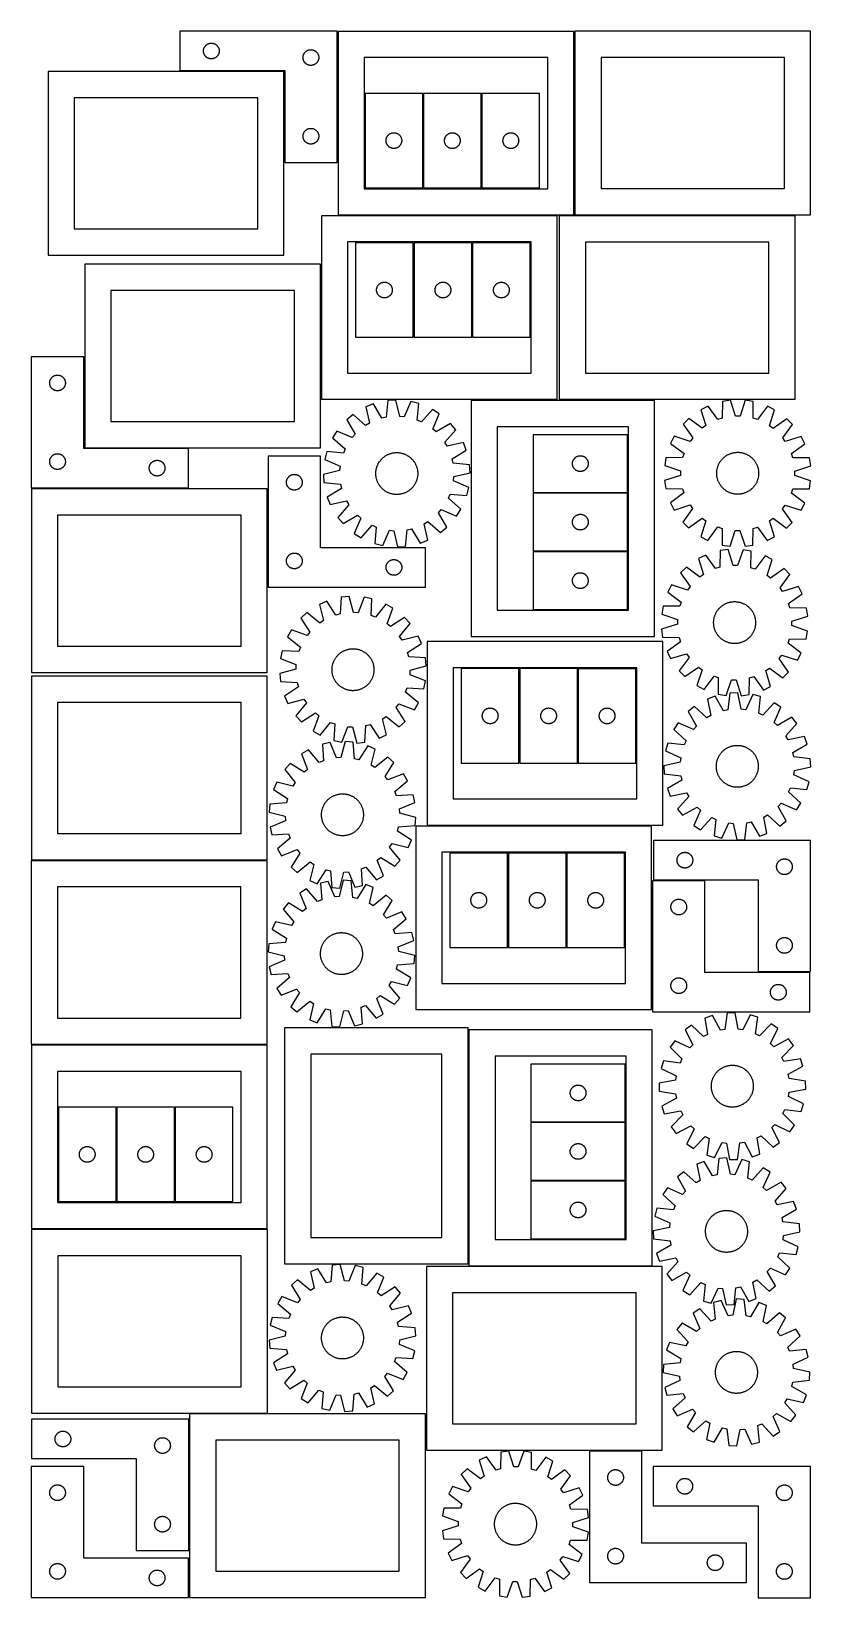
# Model space of a CAD drawing. Header units: millimetres. Extents: x 7 to 1493, y 7 to 2993.
import ezdxf

# ---------------------------------------------------------------- set-up
doc = ezdxf.new("R2010")
doc.units = ezdxf.units.MM
doc.layers.add('CUT', color=7, linetype='CONTINUOUS', true_color=0x000000)

msp = doc.modelspace()

# ---------------------------------------------------------------- linework, layer by layer
at = {"layer": 'CUT'}
for p, q in [((589.964137, 2993.459997), (289.964137, 2993.459997)), ((289.964137, 2993.459997), (289.964137, 2918.459997)), ((589.964137, 2743.459997), (589.964137, 2993.459997)), ((1041.682421, 2993.411634), (591.682421, 2993.411634)), ((591.682421, 2993.411634), (591.682421, 2643.411634)), ((1041.682421, 2643.411634), (1041.682421, 2993.411634)), ((1493.428993, 2993.455867), (1043.428993, 2993.455867)), ((1043.428993, 2993.455867), (1043.428993, 2643.455867)), ((1493.428993, 2643.455867), (1493.428993, 2993.455867)), ((334.984026, 2956.732178), (335.043639, 2957.502311)), ((335.043639, 2957.502311), (335.142819, 2958.268355)), ((335.142819, 2958.268355), (335.281302, 2959.028277)), ((335.281302, 2959.028277), (335.458722, 2959.780063)), ((335.458722, 2959.780063), (335.674607, 2960.521719)), ((335.674607, 2960.521719), (335.928385, 2961.251278)), ((335.928385, 2961.251278), (336.219384, 2961.966805)), ((336.219384, 2961.966805), (336.546831, 2962.666403)), ((336.546831, 2962.666403), (336.909859, 2963.348218)), ((336.909859, 2963.348218), (337.307504, 2964.010439)), ((337.307504, 2964.010439), (337.738712, 2964.651313)), ((337.738712, 2964.651313), (338.20234, 2965.269139)), ((338.20234, 2965.269139), (338.697158, 2965.862278)), ((338.697158, 2965.862278), (339.221855, 2966.429159)), ((339.221855, 2966.429159), (339.775037, 2966.968277)), ((339.775037, 2966.968277), (340.35524, 2967.478203)), ((340.35524, 2967.478203), (340.960923, 2967.957585)), ((340.960923, 2967.957585), (341.590482, 2968.405152)), ((341.590482, 2968.405152), (342.242245, 2968.819716)), ((342.242245, 2968.819716), (342.914486, 2969.200178)), ((342.914486, 2969.200178), (343.605422, 2969.54553)), ((343.605422, 2969.54553), (344.313219, 2969.854856)), ((344.313219, 2969.854856), (345.036002, 2970.127335)), ((345.036002, 2970.127335), (345.771853, 2970.362245)), ((345.771853, 2970.362245), (346.518821, 2970.558962)), ((346.518821, 2970.558962), (347.274926, 2970.716966)), ((347.274926, 2970.716966), (348.038162, 2970.835837)), ((348.038162, 2970.835837), (348.806505, 2970.915259)), ((348.806505, 2970.915259), (349.577919, 2970.955024)), ((349.577919, 2970.955024), (350.350356, 2970.955024)), ((350.350356, 2970.955024), (351.121769, 2970.915259)), ((351.121769, 2970.915259), (351.890113, 2970.835837)), ((351.890113, 2970.835837), (352.653349, 2970.716966)), ((352.653349, 2970.716966), (353.409454, 2970.558962)), ((353.409454, 2970.558962), (354.156422, 2970.362245)), ((354.156422, 2970.362245), (354.892273, 2970.127335)), ((354.892273, 2970.127335), (355.615056, 2969.854856)), ((355.615056, 2969.854856), (356.322853, 2969.54553)), ((356.322853, 2969.54553), (357.013789, 2969.200178)), ((357.013789, 2969.200178), (357.686029, 2968.819716)), ((357.686029, 2968.819716), (358.337793, 2968.405152)), ((358.337793, 2968.405152), (358.967352, 2967.957585)), ((358.967352, 2967.957585), (359.573035, 2967.478203)), ((359.573035, 2967.478203), (360.153237, 2966.968277)), ((360.153237, 2966.968277), (360.70642, 2966.429159)), ((360.70642, 2966.429159), (361.231116, 2965.862278)), ((361.231116, 2965.862278), (361.725935, 2965.269139)), ((361.725935, 2965.269139), (362.189562, 2964.651313)), ((362.189562, 2964.651313), (362.620771, 2964.010439)), ((362.620771, 2964.010439), (363.018416, 2963.348218)), ((363.018416, 2963.348218), (363.381444, 2962.666403)), ((363.381444, 2962.666403), (363.708891, 2961.966805)), ((363.708891, 2961.966805), (363.99989, 2961.251278)), ((363.99989, 2961.251278), (364.253668, 2960.521719)), ((364.253668, 2960.521719), (364.469553, 2959.780063)), ((364.469553, 2959.780063), (364.646973, 2959.028277)), ((364.646973, 2959.028277), (364.785456, 2958.268355)), ((364.785456, 2958.268355), (364.884636, 2957.502311)), ((364.884636, 2957.502311), (364.944249, 2956.732178)), ((533.605422, 2957.04553), (534.313219, 2957.354856)), ((534.313219, 2957.354856), (535.036002, 2957.627335)), ((535.036002, 2957.627335), (535.771853, 2957.862245)), ((535.771853, 2957.862245), (536.518821, 2958.058962)), ((536.518821, 2958.058962), (537.274926, 2958.216966)), ((537.274926, 2958.216966), (538.038162, 2958.335837)), ((538.038162, 2958.335837), (538.806505, 2958.415259)), ((538.806505, 2958.415259), (539.577919, 2958.455024)), ((539.577919, 2958.455024), (540.350356, 2958.455024)), ((540.350356, 2958.455024), (541.121769, 2958.415259)), ((541.121769, 2958.415259), (541.890113, 2958.335837)), ((541.890113, 2958.335837), (542.653349, 2958.216966)), ((542.653349, 2958.216966), (543.409454, 2958.058962)), ((543.409454, 2958.058962), (544.156422, 2957.862245)), ((544.156422, 2957.862245), (544.892273, 2957.627335)), ((544.892273, 2957.627335), (545.615056, 2957.354856)), ((545.615056, 2957.354856), (546.322853, 2957.04553)), ((334.964137, 2955.959997), (334.984026, 2956.732178)), ((334.984026, 2955.187815), (334.964137, 2955.959997)), ((335.043639, 2954.417682), (334.984026, 2955.187815)), ((335.142819, 2953.651638), (335.043639, 2954.417682)), ((335.281302, 2952.891716), (335.142819, 2953.651638)), ((335.458722, 2952.13993), (335.281302, 2952.891716)), ((335.674607, 2951.398274), (335.458722, 2952.13993)), ((335.928385, 2950.668715), (335.674607, 2951.398274)), ((336.219384, 2949.953188), (335.928385, 2950.668715)), ((336.546831, 2949.25359), (336.219384, 2949.953188)), ((336.909859, 2948.571775), (336.546831, 2949.25359)), ((337.307504, 2947.909554), (336.909859, 2948.571775)), ((337.738712, 2947.26868), (337.307504, 2947.909554)), ((338.20234, 2946.650854), (337.738712, 2947.26868)), ((338.697158, 2946.057715), (338.20234, 2946.650854)), ((339.221855, 2945.490834), (338.697158, 2946.057715)), ((339.775037, 2944.951716), (339.221855, 2945.490834)), ((340.35524, 2944.44179), (339.775037, 2944.951716)), ((340.960923, 2943.962408), (340.35524, 2944.44179)), ((341.590482, 2943.514841), (340.960923, 2943.962408)), ((342.242245, 2943.100277), (341.590482, 2943.514841)), ((342.914486, 2942.719815), (342.242245, 2943.100277)), ((343.605422, 2942.374463), (342.914486, 2942.719815)), ((344.313219, 2942.065137), (343.605422, 2942.374463)), ((345.036002, 2941.792658), (344.313219, 2942.065137)), ((345.771853, 2941.557748), (345.036002, 2941.792658)), ((346.518821, 2941.361031), (345.771853, 2941.557748)), ((347.274926, 2941.203027), (346.518821, 2941.361031)), ((348.038162, 2941.084156), (347.274926, 2941.203027)), ((348.806505, 2941.004734), (348.038162, 2941.084156)), ((349.577919, 2940.964969), (348.806505, 2941.004734)), ((350.350356, 2940.964969), (349.577919, 2940.964969)), ((351.121769, 2941.004734), (350.350356, 2940.964969)), ((351.890113, 2941.084156), (351.121769, 2941.004734)), ((352.653349, 2941.203027), (351.890113, 2941.084156)), ((353.409454, 2941.361031), (352.653349, 2941.203027)), ((354.156422, 2941.557748), (353.409454, 2941.361031)), ((354.892273, 2941.792658), (354.156422, 2941.557748)), ((355.615056, 2942.065137), (354.892273, 2941.792658)), ((356.322853, 2942.374463), (355.615056, 2942.065137)), ((357.013789, 2942.719815), (356.322853, 2942.374463)), ((357.686029, 2943.100277), (357.013789, 2942.719815)), ((358.337793, 2943.514841), (357.686029, 2943.100277)), ((358.967352, 2943.962408), (358.337793, 2943.514841)), ((359.573035, 2944.44179), (358.967352, 2943.962408)), ((360.153237, 2944.951716), (359.573035, 2944.44179)), ((360.70642, 2945.490834), (360.153237, 2944.951716)), ((361.231116, 2946.057715), (360.70642, 2945.490834)), ((361.725935, 2946.650854), (361.231116, 2946.057715)), ((362.189562, 2947.26868), (361.725935, 2946.650854)), ((362.620771, 2947.909554), (362.189562, 2947.26868)), ((363.018416, 2948.571775), (362.620771, 2947.909554)), ((363.381444, 2949.25359), (363.018416, 2948.571775)), ((363.708891, 2949.953188), (363.381444, 2949.25359)), ((363.99989, 2950.668715), (363.708891, 2949.953188)), ((364.253668, 2951.398274), (363.99989, 2950.668715)), ((364.469553, 2952.13993), (364.253668, 2951.398274)), ((364.646973, 2952.891716), (364.469553, 2952.13993)), ((364.785456, 2953.651638), (364.646973, 2952.891716)), ((364.884636, 2954.417682), (364.785456, 2953.651638)), ((364.944249, 2955.187815), (364.884636, 2954.417682)), ((364.944249, 2956.732178), (364.964137, 2955.959997)), ((364.964137, 2955.959997), (364.944249, 2955.187815)), ((524.964137, 2943.459997), (524.984026, 2944.232178)), ((524.984026, 2942.687815), (524.964137, 2943.459997)), ((524.984026, 2944.232178), (525.043639, 2945.002311)), ((525.043639, 2941.917682), (524.984026, 2942.687815)), ((525.043639, 2945.002311), (525.142819, 2945.768355)), ((525.142819, 2941.151638), (525.043639, 2941.917682)), ((525.142819, 2945.768355), (525.281302, 2946.528277)), ((525.281302, 2940.391716), (525.142819, 2941.151638)), ((525.281302, 2946.528277), (525.458722, 2947.280063)), ((525.458722, 2939.63993), (525.281302, 2940.391716)), ((525.458722, 2947.280063), (525.674607, 2948.021719)), ((525.674607, 2938.898274), (525.458722, 2939.63993)), ((525.674607, 2948.021719), (525.928385, 2948.751278)), ((525.928385, 2938.168715), (525.674607, 2938.898274)), ((525.928385, 2948.751278), (526.219384, 2949.466805)), ((526.219384, 2937.453188), (525.928385, 2938.168715)), ((526.219384, 2949.466805), (526.546831, 2950.166403)), ((526.546831, 2936.75359), (526.219384, 2937.453188)), ((526.546831, 2950.166403), (526.909859, 2950.848218)), ((526.909859, 2936.071775), (526.546831, 2936.75359)), ((526.909859, 2950.848218), (527.307504, 2951.510439)), ((527.307504, 2935.409554), (526.909859, 2936.071775)), ((527.307504, 2951.510439), (527.738712, 2952.151313)), ((527.738712, 2934.76868), (527.307504, 2935.409554)), ((527.738712, 2952.151313), (528.20234, 2952.769139)), ((528.20234, 2934.150854), (527.738712, 2934.76868)), ((528.20234, 2952.769139), (528.697158, 2953.362278)), ((528.697158, 2933.557715), (528.20234, 2934.150854)), ((528.697158, 2953.362278), (529.221855, 2953.929159)), ((529.221855, 2932.990834), (528.697158, 2933.557715)), ((529.221855, 2953.929159), (529.775037, 2954.468277)), ((529.775037, 2932.451716), (529.221855, 2932.990834)), ((529.775037, 2954.468277), (530.35524, 2954.978203)), ((530.35524, 2931.94179), (529.775037, 2932.451716)), ((530.35524, 2954.978203), (530.960923, 2955.457585)), ((530.960923, 2931.462408), (530.35524, 2931.94179)), ((530.960923, 2955.457585), (531.590482, 2955.905152)), ((531.590482, 2931.014841), (530.960923, 2931.462408)), ((531.590482, 2955.905152), (532.242245, 2956.319716)), ((532.242245, 2930.600277), (531.590482, 2931.014841)), ((532.242245, 2956.319716), (532.914486, 2956.700178)), ((532.914486, 2930.219815), (532.242245, 2930.600277)), ((532.914486, 2956.700178), (533.605422, 2957.04553)), ((533.605422, 2929.874463), (532.914486, 2930.219815)), ((534.313219, 2929.565137), (533.605422, 2929.874463)), ((535.036002, 2929.292658), (534.313219, 2929.565137)), ((535.771853, 2929.057748), (535.036002, 2929.292658)), ((536.518821, 2928.861031), (535.771853, 2929.057748)), ((537.274926, 2928.703027), (536.518821, 2928.861031)), ((538.038162, 2928.584156), (537.274926, 2928.703027)), ((538.806505, 2928.504734), (538.038162, 2928.584156)), ((539.577919, 2928.464969), (538.806505, 2928.504734)), ((540.350356, 2928.464969), (539.577919, 2928.464969)), ((541.121769, 2928.504734), (540.350356, 2928.464969)), ((541.890113, 2928.584156), (541.121769, 2928.504734)), ((542.653349, 2928.703027), (541.890113, 2928.584156)), ((543.409454, 2928.861031), (542.653349, 2928.703027)), ((544.156422, 2929.057748), (543.409454, 2928.861031)), ((544.892273, 2929.292658), (544.156422, 2929.057748)), ((545.615056, 2929.565137), (544.892273, 2929.292658)), ((546.322853, 2929.874463), (545.615056, 2929.565137)), ((546.322853, 2957.04553), (547.013789, 2956.700178)), ((547.013789, 2930.219815), (546.322853, 2929.874463)), ((547.013789, 2956.700178), (547.686029, 2956.319716)), ((547.686029, 2930.600277), (547.013789, 2930.219815)), ((547.686029, 2956.319716), (548.337793, 2955.905152)), ((548.337793, 2931.014841), (547.686029, 2930.600277)), ((548.337793, 2955.905152), (548.967352, 2955.457585)), ((548.967352, 2931.462408), (548.337793, 2931.014841)), ((548.967352, 2955.457585), (549.573035, 2954.978203)), ((549.573035, 2931.94179), (548.967352, 2931.462408)), ((549.573035, 2954.978203), (550.153237, 2954.468277)), ((550.153237, 2932.451716), (549.573035, 2931.94179)), ((550.153237, 2954.468277), (550.70642, 2953.929159)), ((550.70642, 2932.990834), (550.153237, 2932.451716)), ((550.70642, 2953.929159), (551.231116, 2953.362278)), ((551.231116, 2933.557715), (550.70642, 2932.990834)), ((551.231116, 2953.362278), (551.725935, 2952.769139)), ((551.725935, 2934.150854), (551.231116, 2933.557715)), ((551.725935, 2952.769139), (552.189562, 2952.151313)), ((552.189562, 2934.76868), (551.725935, 2934.150854)), ((552.189562, 2952.151313), (552.620771, 2951.510439)), ((552.620771, 2935.409554), (552.189562, 2934.76868)), ((552.620771, 2951.510439), (553.018416, 2950.848218)), ((553.018416, 2936.071775), (552.620771, 2935.409554)), ((553.018416, 2950.848218), (553.381444, 2950.166403)), ((553.381444, 2936.75359), (553.018416, 2936.071775)), ((553.381444, 2950.166403), (553.708891, 2949.466805)), ((553.708891, 2937.453188), (553.381444, 2936.75359)), ((553.708891, 2949.466805), (553.99989, 2948.751278)), ((553.99989, 2938.168715), (553.708891, 2937.453188)), ((553.99989, 2948.751278), (554.253668, 2948.021719)), ((554.253668, 2938.898274), (553.99989, 2938.168715)), ((554.253668, 2948.021719), (554.469553, 2947.280063)), ((554.469553, 2939.63993), (554.253668, 2938.898274)), ((554.469553, 2947.280063), (554.646973, 2946.528277)), ((554.646973, 2940.391716), (554.469553, 2939.63993)), ((554.646973, 2946.528277), (554.785456, 2945.768355)), ((554.785456, 2941.151638), (554.646973, 2940.391716)), ((554.785456, 2945.768355), (554.884636, 2945.002311)), ((554.884636, 2941.917682), (554.785456, 2941.151638)), ((554.884636, 2945.002311), (554.944249, 2944.232178)), ((554.944249, 2942.687815), (554.884636, 2941.917682)), ((554.944249, 2944.232178), (554.964137, 2943.459997)), ((554.964137, 2943.459997), (554.944249, 2942.687815)), ((991.682421, 2943.411634), (641.682421, 2943.411634)), ((641.682421, 2943.411634), (641.682421, 2693.411634)), ((991.682421, 2693.411634), (991.682421, 2943.411634)), ((1443.428993, 2943.455867), (1093.428993, 2943.455867)), ((1093.428993, 2943.455867), (1093.428993, 2693.455867)), ((1443.428993, 2693.455867), (1443.428993, 2943.455867)), ((488.426704, 2916.764704), (38.426704, 2916.764704)), ((38.426704, 2916.764704), (38.426704, 2566.764704)), ((289.964137, 2918.459997), (489.964137, 2918.459997)), ((488.426704, 2566.764704), (488.426704, 2916.764704)), ((489.964137, 2918.459997), (489.964137, 2743.459997)), ((753.254949, 2875.08606), (643.254949, 2875.08606)), ((643.254949, 2875.08606), (643.254949, 2695.08606)), ((753.254949, 2695.08606), (753.254949, 2875.08606)), ((864.775, 2874.982361), (754.775, 2874.982361)), ((754.775, 2874.982361), (754.775, 2694.982361)), ((864.775, 2694.982361), (864.775, 2874.982361)), ((866.377183, 2874.987592), (866.377183, 2694.987592)), ((976.377183, 2874.987592), (866.377183, 2874.987592)), ((976.377183, 2694.987592), (976.377183, 2874.987592)), ((438.426704, 2866.764704), (88.426704, 2866.764704)), ((88.426704, 2866.764704), (88.426704, 2616.764704)), ((438.426704, 2616.764704), (438.426704, 2866.764704)), ((535.036002, 2807.627335), (535.771853, 2807.862245)), ((535.771853, 2807.862245), (536.518821, 2808.058962)), ((536.518821, 2808.058962), (537.274926, 2808.216966)), ((537.274926, 2808.216966), (538.038162, 2808.335837)), ((538.038162, 2808.335837), (538.806505, 2808.415259)), ((538.806505, 2808.415259), (539.577919, 2808.455024)), ((539.577919, 2808.455024), (540.350356, 2808.455024)), ((540.350356, 2808.455024), (541.121769, 2808.415259)), ((541.121769, 2808.415259), (541.890113, 2808.335837)), ((541.890113, 2808.335837), (542.653349, 2808.216966)), ((542.653349, 2808.216966), (543.409454, 2808.058962)), ((543.409454, 2808.058962), (544.156422, 2807.862245)), ((544.156422, 2807.862245), (544.892273, 2807.627335)), ((524.964137, 2793.459997), (524.984026, 2794.232178)), ((524.984026, 2792.687815), (524.964137, 2793.459997)), ((524.984026, 2794.232178), (525.043639, 2795.002311)), ((525.043639, 2791.917682), (524.984026, 2792.687815)), ((525.043639, 2795.002311), (525.142819, 2795.768355)), ((525.142819, 2791.151638), (525.043639, 2791.917682)), ((525.142819, 2795.768355), (525.281302, 2796.528277)), ((525.281302, 2790.391716), (525.142819, 2791.151638)), ((525.281302, 2796.528277), (525.458722, 2797.280063)), ((525.458722, 2789.63993), (525.281302, 2790.391716)), ((525.458722, 2797.280063), (525.674607, 2798.021719)), ((525.674607, 2788.898274), (525.458722, 2789.63993)), ((525.674607, 2798.021719), (525.928385, 2798.751278)), ((525.928385, 2788.168715), (525.674607, 2788.898274)), ((525.928385, 2798.751278), (526.219384, 2799.466805)), ((526.219384, 2787.453188), (525.928385, 2788.168715)), ((526.219384, 2799.466805), (526.546831, 2800.166403)), ((526.546831, 2786.75359), (526.219384, 2787.453188)), ((526.546831, 2800.166403), (526.909859, 2800.848218)), ((526.909859, 2786.071775), (526.546831, 2786.75359)), ((526.909859, 2800.848218), (527.307504, 2801.510439)), ((527.307504, 2785.409554), (526.909859, 2786.071775)), ((527.307504, 2801.510439), (527.738712, 2802.151313)), ((527.738712, 2784.76868), (527.307504, 2785.409554)), ((527.738712, 2802.151313), (528.20234, 2802.769139)), ((528.20234, 2784.150854), (527.738712, 2784.76868)), ((528.20234, 2802.769139), (528.697158, 2803.362278)), ((528.697158, 2783.557715), (528.20234, 2784.150854)), ((528.697158, 2803.362278), (529.221855, 2803.929159)), ((529.221855, 2782.990834), (528.697158, 2783.557715)), ((529.221855, 2803.929159), (529.775037, 2804.468277)), ((529.775037, 2782.451716), (529.221855, 2782.990834)), ((529.775037, 2804.468277), (530.35524, 2804.978203)), ((530.35524, 2781.94179), (529.775037, 2782.451716)), ((530.35524, 2804.978203), (530.960923, 2805.457585)), ((530.960923, 2781.462408), (530.35524, 2781.94179)), ((530.960923, 2805.457585), (531.590482, 2805.905152)), ((531.590482, 2781.014841), (530.960923, 2781.462408)), ((531.590482, 2805.905152), (532.242245, 2806.319716)), ((532.242245, 2780.600277), (531.590482, 2781.014841)), ((532.242245, 2806.319716), (532.914486, 2806.700178)), ((532.914486, 2780.219815), (532.242245, 2780.600277)), ((532.914486, 2806.700178), (533.605422, 2807.04553)), ((533.605422, 2779.874463), (532.914486, 2780.219815)), ((533.605422, 2807.04553), (534.313219, 2807.354856)), ((534.313219, 2779.565137), (533.605422, 2779.874463)), ((534.313219, 2807.354856), (535.036002, 2807.627335)), ((535.036002, 2779.292658), (534.313219, 2779.565137)), ((535.771853, 2779.057748), (535.036002, 2779.292658)), ((536.518821, 2778.861031), (535.771853, 2779.057748)), ((537.274926, 2778.703027), (536.518821, 2778.861031)), ((538.038162, 2778.584156), (537.274926, 2778.703027)), ((538.806505, 2778.504734), (538.038162, 2778.584156)), ((539.577919, 2778.464969), (538.806505, 2778.504734)), ((540.350356, 2778.464969), (539.577919, 2778.464969)), ((541.121769, 2778.504734), (540.350356, 2778.464969)), ((541.890113, 2778.584156), (541.121769, 2778.504734)), ((542.653349, 2778.703027), (541.890113, 2778.584156)), ((543.409454, 2778.861031), (542.653349, 2778.703027)), ((544.156422, 2779.057748), (543.409454, 2778.861031)), ((544.892273, 2779.292658), (544.156422, 2779.057748)), ((544.892273, 2807.627335), (545.615056, 2807.354856)), ((545.615056, 2779.565137), (544.892273, 2779.292658)), ((545.615056, 2807.354856), (546.322853, 2807.04553)), ((546.322853, 2779.874463), (545.615056, 2779.565137)), ((546.322853, 2807.04553), (547.013789, 2806.700178)), ((547.013789, 2780.219815), (546.322853, 2779.874463)), ((547.013789, 2806.700178), (547.686029, 2806.319716)), ((547.686029, 2780.600277), (547.013789, 2780.219815)), ((547.686029, 2806.319716), (548.337793, 2805.905152)), ((548.337793, 2781.014841), (547.686029, 2780.600277)), ((548.337793, 2805.905152), (548.967352, 2805.457585)), ((548.967352, 2781.462408), (548.337793, 2781.014841)), ((548.967352, 2805.457585), (549.573035, 2804.978203)), ((549.573035, 2781.94179), (548.967352, 2781.462408)), ((549.573035, 2804.978203), (550.153237, 2804.468277)), ((550.153237, 2782.451716), (549.573035, 2781.94179)), ((550.153237, 2804.468277), (550.70642, 2803.929159)), ((550.70642, 2782.990834), (550.153237, 2782.451716)), ((550.70642, 2803.929159), (551.231116, 2803.362278)), ((551.231116, 2783.557715), (550.70642, 2782.990834)), ((551.231116, 2803.362278), (551.725935, 2802.769139)), ((551.725935, 2784.150854), (551.231116, 2783.557715)), ((551.725935, 2802.769139), (552.189562, 2802.151313)), ((552.189562, 2784.76868), (551.725935, 2784.150854)), ((552.189562, 2802.151313), (552.620771, 2801.510439)), ((552.620771, 2785.409554), (552.189562, 2784.76868)), ((552.620771, 2801.510439), (553.018416, 2800.848218)), ((553.018416, 2786.071775), (552.620771, 2785.409554)), ((553.018416, 2800.848218), (553.381444, 2800.166403)), ((553.381444, 2786.75359), (553.018416, 2786.071775)), ((553.381444, 2800.166403), (553.708891, 2799.466805)), ((553.708891, 2787.453188), (553.381444, 2786.75359)), ((553.708891, 2799.466805), (553.99989, 2798.751278)), ((553.99989, 2788.168715), (553.708891, 2787.453188)), ((553.99989, 2798.751278), (554.253668, 2798.021719)), ((554.253668, 2788.898274), (553.99989, 2788.168715)), ((554.253668, 2798.021719), (554.469553, 2797.280063)), ((554.469553, 2789.63993), (554.253668, 2788.898274)), ((554.469553, 2797.280063), (554.646973, 2796.528277)), ((554.646973, 2790.391716), (554.469553, 2789.63993)), ((554.646973, 2796.528277), (554.785456, 2795.768355)), ((554.785456, 2791.151638), (554.646973, 2790.391716)), ((554.785456, 2795.768355), (554.884636, 2795.002311)), ((554.884636, 2791.917682), (554.785456, 2791.151638)), ((554.884636, 2795.002311), (554.944249, 2794.232178)), ((554.944249, 2792.687815), (554.884636, 2791.917682)), ((554.944249, 2794.232178), (554.964137, 2793.459997)), ((554.964137, 2793.459997), (554.944249, 2792.687815)), ((683.259922, 2785.472278), (683.299687, 2786.243692)), ((683.259922, 2784.699841), (683.259922, 2785.472278)), ((683.299687, 2783.928428), (683.259922, 2784.699841)), ((683.299687, 2786.243692), (683.379109, 2787.012035)), ((683.379109, 2783.160084), (683.299687, 2783.928428)), ((683.379109, 2787.012035), (683.49798, 2787.775271)), ((683.49798, 2782.396848), (683.379109, 2783.160084)), ((683.49798, 2787.775271), (683.655984, 2788.531376)), ((683.655984, 2781.640744), (683.49798, 2782.396848)), ((683.655984, 2788.531376), (683.852701, 2789.278344)), ((683.852701, 2780.893775), (683.655984, 2781.640744)), ((683.852701, 2789.278344), (684.087611, 2790.014195)), ((684.087611, 2780.157924), (683.852701, 2780.893775)), ((684.087611, 2790.014195), (684.36009, 2790.736978)), ((684.36009, 2779.435141), (684.087611, 2780.157924)), ((684.36009, 2790.736978), (684.669416, 2791.444776)), ((684.669416, 2778.727344), (684.36009, 2779.435141)), ((684.669416, 2791.444776), (685.014767, 2792.135711)), ((685.014767, 2778.036409), (684.669416, 2778.727344)), ((685.014767, 2792.135711), (685.39523, 2792.807952)), ((685.39523, 2777.364168), (685.014767, 2778.036409)), ((685.39523, 2792.807952), (685.809794, 2793.459716)), ((685.809794, 2793.459716), (686.257361, 2794.089274)), ((686.257361, 2794.089274), (686.736743, 2794.694957)), ((686.736743, 2794.694957), (687.246669, 2795.27516)), ((687.246669, 2795.27516), (687.785787, 2795.828343)), ((687.785787, 2795.828343), (688.352668, 2796.353039)), ((688.352668, 2796.353039), (688.945807, 2796.847857)), ((688.945807, 2796.847857), (689.563633, 2797.311485)), ((689.563633, 2797.311485), (690.204507, 2797.742693)), ((690.204507, 2797.742693), (690.866728, 2798.140338)), ((690.866728, 2798.140338), (691.548543, 2798.503366)), ((691.548543, 2798.503366), (692.248141, 2798.830813)), ((692.248141, 2798.830813), (692.963668, 2799.121812)), ((692.963668, 2799.121812), (693.693227, 2799.37559)), ((693.693227, 2799.37559), (694.434883, 2799.591476)), ((694.434883, 2799.591476), (695.186668, 2799.768895)), ((695.186668, 2799.768895), (695.946591, 2799.907378)), ((695.946591, 2799.907378), (696.712635, 2800.006558)), ((696.712635, 2800.006558), (697.482768, 2800.066171)), ((697.482768, 2800.066171), (698.254949, 2800.08606)), ((698.254949, 2800.08606), (699.027131, 2800.066171)), ((699.027131, 2800.066171), (699.797264, 2800.006558)), ((699.797264, 2800.006558), (700.563308, 2799.907378)), ((700.563308, 2799.907378), (701.32323, 2799.768895)), ((701.32323, 2799.768895), (702.075016, 2799.591476)), ((702.075016, 2799.591476), (702.816672, 2799.37559)), ((702.816672, 2799.37559), (703.546231, 2799.121812)), ((703.546231, 2799.121812), (704.261758, 2798.830813)), ((704.261758, 2798.830813), (704.961356, 2798.503366)), ((704.961356, 2798.503366), (705.64317, 2798.140338)), ((705.64317, 2798.140338), (706.305392, 2797.742693)), ((706.305392, 2797.742693), (706.946266, 2797.311485)), ((706.946266, 2797.311485), (707.564092, 2796.847857)), ((707.564092, 2796.847857), (708.157231, 2796.353039)), ((708.157231, 2796.353039), (708.724112, 2795.828343)), ((708.724112, 2795.828343), (709.26323, 2795.27516)), ((709.26323, 2795.27516), (709.773156, 2794.694957)), ((709.773156, 2794.694957), (710.252538, 2794.089274)), ((710.252538, 2794.089274), (710.700105, 2793.459716)), ((710.700105, 2793.459716), (711.114669, 2792.807952)), ((711.114669, 2792.807952), (711.495131, 2792.135711)), ((711.495131, 2778.036409), (711.114669, 2777.364168)), ((711.495131, 2792.135711), (711.840483, 2791.444776)), ((711.840483, 2778.727344), (711.495131, 2778.036409)), ((711.840483, 2791.444776), (712.149809, 2790.736978)), ((712.149809, 2779.435141), (711.840483, 2778.727344)), ((712.149809, 2790.736978), (712.422288, 2790.014195)), ((712.422288, 2780.157924), (712.149809, 2779.435141)), ((712.422288, 2790.014195), (712.657198, 2789.278344)), ((712.657198, 2780.893775), (712.422288, 2780.157924)), ((712.657198, 2789.278344), (712.853915, 2788.531376)), ((712.853915, 2781.640744), (712.657198, 2780.893775)), ((712.853915, 2788.531376), (713.011919, 2787.775271)), ((713.011919, 2782.396848), (712.853915, 2781.640744)), ((713.011919, 2787.775271), (713.13079, 2787.012035)), ((713.13079, 2783.160084), (713.011919, 2782.396848)), ((713.13079, 2787.012035), (713.210212, 2786.243692)), ((713.210212, 2783.928428), (713.13079, 2783.160084)), ((713.210212, 2786.243692), (713.249976, 2785.472278)), ((713.249976, 2784.699841), (713.210212, 2783.928428)), ((713.249976, 2785.472278), (713.249976, 2784.699841)), ((794.779972, 2785.36858), (794.819737, 2786.139993)), ((794.779972, 2784.596142), (794.779972, 2785.36858)), ((794.819737, 2783.824729), (794.779972, 2784.596142)), ((794.819737, 2786.139993), (794.899159, 2786.908336)), ((794.899159, 2783.056386), (794.819737, 2783.824729)), ((794.899159, 2786.908336), (795.01803, 2787.671572)), ((795.01803, 2782.29315), (794.899159, 2783.056386)), ((795.01803, 2787.671572), (795.176034, 2788.427677)), ((795.176034, 2781.537045), (795.01803, 2782.29315)), ((795.176034, 2788.427677), (795.372751, 2789.174645)), ((795.372751, 2780.790076), (795.176034, 2781.537045)), ((795.372751, 2789.174645), (795.607661, 2789.910497)), ((795.607661, 2780.054225), (795.372751, 2780.790076)), ((795.607661, 2789.910497), (795.88014, 2790.633279)), ((795.88014, 2779.331443), (795.607661, 2780.054225)), ((795.88014, 2790.633279), (796.189466, 2791.341077)), ((796.189466, 2778.623645), (795.88014, 2779.331443)), ((796.189466, 2791.341077), (796.534818, 2792.032012)), ((796.534818, 2777.93271), (796.189466, 2778.623645)), ((796.534818, 2792.032012), (796.91528, 2792.704253)), ((796.91528, 2777.260469), (796.534818, 2777.93271)), ((796.91528, 2792.704253), (797.329844, 2793.356017)), ((797.329844, 2793.356017), (797.777411, 2793.985575)), ((797.777411, 2793.985575), (798.256793, 2794.591259)), ((798.256793, 2794.591259), (798.766719, 2795.171461)), ((798.766719, 2795.171461), (799.305837, 2795.724644)), ((799.305837, 2795.724644), (799.872718, 2796.24934)), ((799.872718, 2796.24934), (800.465857, 2796.744158)), ((800.465857, 2796.744158), (801.083683, 2797.207786)), ((801.083683, 2797.207786), (801.724557, 2797.638994)), ((801.724557, 2797.638994), (802.386778, 2798.03664)), ((802.386778, 2798.03664), (803.068593, 2798.399667)), ((803.068593, 2798.399667), (803.768191, 2798.727115)), ((803.768191, 2798.727115), (804.483718, 2799.018113)), ((804.483718, 2799.018113), (805.213277, 2799.271892)), ((805.213277, 2799.271892), (805.954933, 2799.487777)), ((805.954933, 2799.487777), (806.706719, 2799.665196)), ((806.706719, 2799.665196), (807.466641, 2799.803679)), ((807.466641, 2799.803679), (808.232685, 2799.902859)), ((808.232685, 2799.902859), (809.002818, 2799.962472)), ((809.002818, 2799.962472), (809.775, 2799.982361)), ((809.775, 2799.982361), (810.547181, 2799.962472)), ((810.547181, 2799.962472), (811.317314, 2799.902859)), ((811.317314, 2799.902859), (812.083358, 2799.803679)), ((812.083358, 2799.803679), (812.843281, 2799.665196)), ((812.843281, 2799.665196), (813.595066, 2799.487777)), ((813.595066, 2799.487777), (814.336722, 2799.271892)), ((814.336722, 2799.271892), (815.066281, 2799.018113)), ((815.066281, 2799.018113), (815.781808, 2798.727115)), ((815.781808, 2798.727115), (816.481406, 2798.399667)), ((816.481406, 2798.399667), (817.163221, 2798.03664)), ((817.163221, 2798.03664), (817.825442, 2797.638994)), ((817.825442, 2797.638994), (818.466316, 2797.207786)), ((818.466316, 2797.207786), (819.084142, 2796.744158)), ((819.084142, 2796.744158), (819.677281, 2796.24934)), ((819.677281, 2796.24934), (820.244162, 2795.724644)), ((820.244162, 2795.724644), (820.78328, 2795.171461)), ((820.78328, 2795.171461), (821.293206, 2794.591259)), ((821.293206, 2794.591259), (821.772588, 2793.985575)), ((821.772588, 2793.985575), (822.220155, 2793.356017)), ((822.220155, 2793.356017), (822.634719, 2792.704253)), ((822.634719, 2792.704253), (823.015181, 2792.032012)), ((823.015181, 2777.93271), (822.634719, 2777.260469)), ((823.015181, 2792.032012), (823.360533, 2791.341077)), ((823.360533, 2778.623645), (823.015181, 2777.93271)), ((823.360533, 2791.341077), (823.669859, 2790.633279)), ((823.669859, 2779.331443), (823.360533, 2778.623645)), ((823.669859, 2790.633279), (823.942338, 2789.910497)), ((823.942338, 2780.054225), (823.669859, 2779.331443)), ((823.942338, 2789.910497), (824.177248, 2789.174645)), ((824.177248, 2780.790076), (823.942338, 2780.054225)), ((824.177248, 2789.174645), (824.373965, 2788.427677)), ((824.373965, 2781.537045), (824.177248, 2780.790076)), ((824.373965, 2788.427677), (824.531969, 2787.671572)), ((824.531969, 2782.29315), (824.373965, 2781.537045)), ((824.531969, 2787.671572), (824.65084, 2786.908336)), ((824.65084, 2783.056386), (824.531969, 2782.29315)), ((824.65084, 2786.908336), (824.730262, 2786.139993)), ((824.730262, 2783.824729), (824.65084, 2783.056386)), ((824.730262, 2786.139993), (824.770027, 2785.36858)), ((824.770027, 2784.596142), (824.730262, 2783.824729)), ((824.770027, 2785.36858), (824.770027, 2784.596142)), ((906.382156, 2785.37381), (906.42192, 2786.145224)), ((906.382156, 2784.601373), (906.382156, 2785.37381)), ((906.42192, 2783.82996), (906.382156, 2784.601373)), ((906.42192, 2786.145224), (906.501343, 2786.913567)), ((906.501343, 2783.061616), (906.42192, 2783.82996)), ((906.501343, 2786.913567), (906.620213, 2787.676803)), ((906.620213, 2782.29838), (906.501343, 2783.061616)), ((906.620213, 2787.676803), (906.778217, 2788.432908)), ((906.778217, 2781.542276), (906.620213, 2782.29838)), ((906.778217, 2788.432908), (906.974935, 2789.179876)), ((906.974935, 2780.795307), (906.778217, 2781.542276)), ((906.974935, 2789.179876), (907.209844, 2789.915727)), ((907.209844, 2780.059456), (906.974935, 2780.795307)), ((907.209844, 2789.915727), (907.482323, 2790.63851)), ((907.482323, 2779.336673), (907.209844, 2780.059456)), ((907.482323, 2790.63851), (907.791649, 2791.346308)), ((907.791649, 2778.628876), (907.482323, 2779.336673)), ((907.791649, 2791.346308), (908.137001, 2792.037243)), ((908.137001, 2777.937941), (907.791649, 2778.628876)), ((908.137001, 2792.037243), (908.517463, 2792.709484)), ((908.517463, 2777.2657), (908.137001, 2777.937941)), ((908.517463, 2792.709484), (908.932027, 2793.361248)), ((908.932027, 2793.361248), (909.379594, 2793.990806)), ((909.379594, 2793.990806), (909.858976, 2794.596489)), ((909.858976, 2794.596489), (910.368902, 2795.176692)), ((910.368902, 2795.176692), (910.90802, 2795.729874)), ((910.90802, 2795.729874), (911.474901, 2796.254571)), ((911.474901, 2796.254571), (912.06804, 2796.749389)), ((912.06804, 2796.749389), (912.685866, 2797.213017)), ((912.685866, 2797.213017), (913.32674, 2797.644225)), ((913.32674, 2797.644225), (913.988962, 2798.04187)), ((913.988962, 2798.04187), (914.670776, 2798.404898)), ((914.670776, 2798.404898), (915.370374, 2798.732345)), ((915.370374, 2798.732345), (916.085901, 2799.023344)), ((916.085901, 2799.023344), (916.81546, 2799.277122)), ((916.81546, 2799.277122), (917.557116, 2799.493008)), ((917.557116, 2799.493008), (918.308902, 2799.670427)), ((918.308902, 2799.670427), (919.068824, 2799.80891)), ((919.068824, 2799.80891), (919.834868, 2799.90809)), ((919.834868, 2799.90809), (920.605001, 2799.967703)), ((920.605001, 2799.967703), (921.377183, 2799.987592)), ((921.377183, 2799.987592), (922.149364, 2799.967703)), ((922.149364, 2799.967703), (922.919498, 2799.90809)), ((922.919498, 2799.90809), (923.685541, 2799.80891)), ((923.685541, 2799.80891), (924.445464, 2799.670427)), ((924.445464, 2799.670427), (925.197249, 2799.493008)), ((925.197249, 2799.493008), (925.938905, 2799.277122)), ((925.938905, 2799.277122), (926.668464, 2799.023344)), ((926.668464, 2799.023344), (927.383991, 2798.732345)), ((927.383991, 2798.732345), (928.08359, 2798.404898)), ((928.08359, 2798.404898), (928.765404, 2798.04187)), ((928.765404, 2798.04187), (929.427626, 2797.644225)), ((929.427626, 2797.644225), (930.068499, 2797.213017)), ((930.068499, 2797.213017), (930.686325, 2796.749389)), ((930.686325, 2796.749389), (931.279464, 2796.254571)), ((931.279464, 2796.254571), (931.846345, 2795.729874)), ((931.846345, 2795.729874), (932.385463, 2795.176692)), ((932.385463, 2795.176692), (932.895389, 2794.596489)), ((932.895389, 2794.596489), (933.374771, 2793.990806)), ((933.374771, 2793.990806), (933.822338, 2793.361248)), ((933.822338, 2793.361248), (934.236902, 2792.709484)), ((934.236902, 2792.709484), (934.617365, 2792.037243)), ((934.617365, 2777.937941), (934.236902, 2777.2657)), ((934.617365, 2792.037243), (934.962717, 2791.346308)), ((934.962717, 2778.628876), (934.617365, 2777.937941)), ((934.962717, 2791.346308), (935.272042, 2790.63851)), ((935.272042, 2779.336673), (934.962717, 2778.628876)), ((935.272042, 2790.63851), (935.544521, 2789.915727)), ((935.544521, 2780.059456), (935.272042, 2779.336673)), ((935.544521, 2789.915727), (935.779431, 2789.179876)), ((935.779431, 2780.795307), (935.544521, 2780.059456)), ((935.779431, 2789.179876), (935.976148, 2788.432908)), ((935.976148, 2781.542276), (935.779431, 2780.795307)), ((935.976148, 2788.432908), (936.134152, 2787.676803)), ((936.134152, 2782.29838), (935.976148, 2781.542276)), ((936.134152, 2787.676803), (936.253023, 2786.913567)), ((936.253023, 2783.061616), (936.134152, 2782.29838)), ((936.253023, 2786.913567), (936.332446, 2786.145224)), ((936.332446, 2783.82996), (936.253023, 2783.061616)), ((936.332446, 2786.145224), (936.37221, 2785.37381)), ((936.37221, 2784.601373), (936.332446, 2783.82996)), ((936.37221, 2785.37381), (936.37221, 2784.601373)), ((685.809794, 2776.712404), (685.39523, 2777.364168)), ((686.257361, 2776.082845), (685.809794, 2776.712404)), ((686.736743, 2775.477162), (686.257361, 2776.082845)), ((687.246669, 2774.89696), (686.736743, 2775.477162)), ((687.785787, 2774.343777), (687.246669, 2774.89696)), ((688.352668, 2773.819081), (687.785787, 2774.343777)), ((688.945807, 2773.324263), (688.352668, 2773.819081)), ((689.563633, 2772.860635), (688.945807, 2773.324263)), ((690.204507, 2772.429426), (689.563633, 2772.860635)), ((690.866728, 2772.031781), (690.204507, 2772.429426)), ((691.548543, 2771.668753), (690.866728, 2772.031781)), ((692.248141, 2771.341306), (691.548543, 2771.668753)), ((692.963668, 2771.050307), (692.248141, 2771.341306)), ((693.693227, 2770.796529), (692.963668, 2771.050307)), ((694.434883, 2770.580644), (693.693227, 2770.796529)), ((695.186668, 2770.403224), (694.434883, 2770.580644)), ((695.946591, 2770.264741), (695.186668, 2770.403224)), ((696.712635, 2770.165562), (695.946591, 2770.264741)), ((697.482768, 2770.105948), (696.712635, 2770.165562)), ((698.254949, 2770.08606), (697.482768, 2770.105948)), ((699.027131, 2770.105948), (698.254949, 2770.08606)), ((699.797264, 2770.165562), (699.027131, 2770.105948)), ((700.563308, 2770.264741), (699.797264, 2770.165562)), ((701.32323, 2770.403224), (700.563308, 2770.264741)), ((702.075016, 2770.580644), (701.32323, 2770.403224)), ((702.816672, 2770.796529), (702.075016, 2770.580644)), ((703.546231, 2771.050307), (702.816672, 2770.796529)), ((704.261758, 2771.341306), (703.546231, 2771.050307)), ((704.961356, 2771.668753), (704.261758, 2771.341306)), ((705.64317, 2772.031781), (704.961356, 2771.668753)), ((706.305392, 2772.429426), (705.64317, 2772.031781)), ((706.946266, 2772.860635), (706.305392, 2772.429426)), ((707.564092, 2773.324263), (706.946266, 2772.860635)), ((708.157231, 2773.819081), (707.564092, 2773.324263)), ((708.724112, 2774.343777), (708.157231, 2773.819081)), ((709.26323, 2774.89696), (708.724112, 2774.343777)), ((709.773156, 2775.477162), (709.26323, 2774.89696)), ((710.252538, 2776.082845), (709.773156, 2775.477162)), ((710.700105, 2776.712404), (710.252538, 2776.082845)), ((711.114669, 2777.364168), (710.700105, 2776.712404)), ((797.329844, 2776.608705), (796.91528, 2777.260469)), ((797.777411, 2775.979147), (797.329844, 2776.608705)), ((798.256793, 2775.373463), (797.777411, 2775.979147)), ((798.766719, 2774.793261), (798.256793, 2775.373463)), ((799.305837, 2774.240078), (798.766719, 2774.793261)), ((799.872718, 2773.715382), (799.305837, 2774.240078)), ((800.465857, 2773.220564), (799.872718, 2773.715382)), ((801.083683, 2772.756936), (800.465857, 2773.220564)), ((801.724557, 2772.325728), (801.083683, 2772.756936)), ((802.386778, 2771.928082), (801.724557, 2772.325728)), ((803.068593, 2771.565055), (802.386778, 2771.928082)), ((803.768191, 2771.237607), (803.068593, 2771.565055)), ((804.483718, 2770.946609), (803.768191, 2771.237607)), ((805.213277, 2770.69283), (804.483718, 2770.946609)), ((805.954933, 2770.476945), (805.213277, 2770.69283)), ((806.706719, 2770.299526), (805.954933, 2770.476945)), ((807.466641, 2770.161043), (806.706719, 2770.299526)), ((808.232685, 2770.061863), (807.466641, 2770.161043)), ((809.002818, 2770.00225), (808.232685, 2770.061863)), ((809.775, 2769.982361), (809.002818, 2770.00225)), ((810.547181, 2770.00225), (809.775, 2769.982361)), ((811.317314, 2770.061863), (810.547181, 2770.00225)), ((812.083358, 2770.161043), (811.317314, 2770.061863)), ((812.843281, 2770.299526), (812.083358, 2770.161043)), ((813.595066, 2770.476945), (812.843281, 2770.299526)), ((814.336722, 2770.69283), (813.595066, 2770.476945)), ((815.066281, 2770.946609), (814.336722, 2770.69283)), ((815.781808, 2771.237607), (815.066281, 2770.946609)), ((816.481406, 2771.565055), (815.781808, 2771.237607)), ((817.163221, 2771.928082), (816.481406, 2771.565055)), ((817.825442, 2772.325728), (817.163221, 2771.928082)), ((818.466316, 2772.756936), (817.825442, 2772.325728)), ((819.084142, 2773.220564), (818.466316, 2772.756936)), ((819.677281, 2773.715382), (819.084142, 2773.220564)), ((820.244162, 2774.240078), (819.677281, 2773.715382)), ((820.78328, 2774.793261), (820.244162, 2774.240078)), ((821.293206, 2775.373463), (820.78328, 2774.793261)), ((821.772588, 2775.979147), (821.293206, 2775.373463)), ((822.220155, 2776.608705), (821.772588, 2775.979147)), ((822.634719, 2777.260469), (822.220155, 2776.608705)), ((908.932027, 2776.613936), (908.517463, 2777.2657)), ((909.379594, 2775.984377), (908.932027, 2776.613936)), ((909.858976, 2775.378694), (909.379594, 2775.984377)), ((910.368902, 2774.798492), (909.858976, 2775.378694)), ((910.90802, 2774.245309), (910.368902, 2774.798492)), ((911.474901, 2773.720613), (910.90802, 2774.245309)), ((912.06804, 2773.225795), (911.474901, 2773.720613)), ((912.685866, 2772.762167), (912.06804, 2773.225795)), ((913.32674, 2772.330958), (912.685866, 2772.762167)), ((913.988962, 2771.933313), (913.32674, 2772.330958)), ((914.670776, 2771.570285), (913.988962, 2771.933313)), ((915.370374, 2771.242838), (914.670776, 2771.570285)), ((916.085901, 2770.951839), (915.370374, 2771.242838)), ((916.81546, 2770.698061), (916.085901, 2770.951839)), ((917.557116, 2770.482176), (916.81546, 2770.698061)), ((918.308902, 2770.304756), (917.557116, 2770.482176)), ((919.068824, 2770.166273), (918.308902, 2770.304756)), ((919.834868, 2770.067094), (919.068824, 2770.166273)), ((920.605001, 2770.00748), (919.834868, 2770.067094)), ((921.377183, 2769.987592), (920.605001, 2770.00748)), ((922.149364, 2770.00748), (921.377183, 2769.987592)), ((922.919498, 2770.067094), (922.149364, 2770.00748)), ((923.685541, 2770.166273), (922.919498, 2770.067094)), ((924.445464, 2770.304756), (923.685541, 2770.166273)), ((925.197249, 2770.482176), (924.445464, 2770.304756)), ((925.938905, 2770.698061), (925.197249, 2770.482176)), ((926.668464, 2770.951839), (925.938905, 2770.698061)), ((927.383991, 2771.242838), (926.668464, 2770.951839)), ((928.08359, 2771.570285), (927.383991, 2771.242838)), ((928.765404, 2771.933313), (928.08359, 2771.570285)), ((929.427626, 2772.330958), (928.765404, 2771.933313)), ((930.068499, 2772.762167), (929.427626, 2772.330958)), ((930.686325, 2773.225795), (930.068499, 2772.762167)), ((931.279464, 2773.720613), (930.686325, 2773.225795)), ((931.846345, 2774.245309), (931.279464, 2773.720613)), ((932.385463, 2774.798492), (931.846345, 2774.245309)), ((932.895389, 2775.378694), (932.385463, 2774.798492)), ((933.374771, 2775.984377), (932.895389, 2775.378694)), ((933.822338, 2776.613936), (933.374771, 2775.984377)), ((934.236902, 2777.2657), (933.822338, 2776.613936)), ((489.964137, 2743.459997), (589.964137, 2743.459997)), ((641.682421, 2693.411634), (991.682421, 2693.411634)), ((643.254949, 2695.08606), (753.254949, 2695.08606)), ((754.775, 2694.982361), (864.775, 2694.982361)), ((866.377183, 2694.987592), (976.377183, 2694.987592)), ((1093.428993, 2693.455867), (1443.428993, 2693.455867)), ((1009.962471, 2641.745661), (559.962471, 2641.745661)), ((559.962471, 2641.745661), (559.962471, 2291.745661)), ((591.682421, 2643.411634), (1041.682421, 2643.411634)), ((1009.962471, 2291.745661), (1009.962471, 2641.745661)), ((1463.829292, 2641.710749), (1013.829292, 2641.710749)), ((1013.829292, 2641.710749), (1013.829292, 2291.710749)), ((1043.428993, 2643.455867), (1493.428993, 2643.455867)), ((1463.829292, 2291.710749), (1463.829292, 2641.710749)), ((88.426704, 2616.764704), (438.426704, 2616.764704)), ((959.962471, 2591.745661), (609.962471, 2591.745661)), ((609.962471, 2591.745661), (609.962471, 2341.745661)), ((735.267708, 2590.169704), (625.267708, 2590.169704)), ((625.267708, 2590.169704), (625.267708, 2410.169704)), ((735.267708, 2410.169704), (735.267708, 2590.169704)), ((736.869892, 2590.174935), (736.869892, 2410.174935)), ((846.869892, 2590.174935), (736.869892, 2590.174935)), ((846.869892, 2410.174935), (846.869892, 2590.174935)), ((848.389942, 2590.071236), (848.389942, 2410.071236)), ((958.389942, 2590.071236), (848.389942, 2590.071236)), ((958.389942, 2410.071236), (958.389942, 2590.071236)), ((959.962471, 2341.745661), (959.962471, 2591.745661)), ((1413.829292, 2591.710749), (1063.829292, 2591.710749)), ((1063.829292, 2591.710749), (1063.829292, 2341.710749)), ((1413.829292, 2341.710749), (1413.829292, 2591.710749)), ((38.426704, 2566.764704), (488.426704, 2566.764704)), ((558.40941, 2549.516126), (108.40941, 2549.516126)), ((108.40941, 2549.516126), (108.40941, 2199.516126)), ((558.40941, 2199.516126), (558.40941, 2549.516126)), ((667.822553, 2508.54336), (668.27012, 2509.172918)), ((668.27012, 2509.172918), (668.749502, 2509.778602)), ((668.749502, 2509.778602), (669.259428, 2510.358804)), ((669.259428, 2510.358804), (669.798546, 2510.911987)), ((669.798546, 2510.911987), (670.365427, 2511.436683)), ((670.365427, 2511.436683), (670.958566, 2511.931501)), ((670.958566, 2511.931501), (671.576392, 2512.395129)), ((671.576392, 2512.395129), (672.217266, 2512.826337)), ((672.217266, 2512.826337), (672.879487, 2513.223983)), ((672.879487, 2513.223983), (673.561302, 2513.58701)), ((673.561302, 2513.58701), (674.2609, 2513.914457)), ((674.2609, 2513.914457), (674.976427, 2514.205456)), ((674.976427, 2514.205456), (675.705986, 2514.459235)), ((675.705986, 2514.459235), (676.447642, 2514.67512)), ((676.447642, 2514.67512), (677.199427, 2514.852539)), ((677.199427, 2514.852539), (677.95935, 2514.991022)), ((677.95935, 2514.991022), (678.725394, 2515.090202)), ((678.725394, 2515.090202), (679.495527, 2515.149815)), ((679.495527, 2515.149815), (680.267708, 2515.169704)), ((680.267708, 2515.169704), (681.03989, 2515.149815)), ((681.03989, 2515.149815), (681.810023, 2515.090202)), ((681.810023, 2515.090202), (682.576067, 2514.991022)), ((682.576067, 2514.991022), (683.335989, 2514.852539)), ((683.335989, 2514.852539), (684.087775, 2514.67512)), ((684.087775, 2514.67512), (684.829431, 2514.459235)), ((684.829431, 2514.459235), (685.55899, 2514.205456)), ((685.55899, 2514.205456), (686.274517, 2513.914457)), ((686.274517, 2513.914457), (686.974115, 2513.58701)), ((686.974115, 2513.58701), (687.655929, 2513.223983)), ((687.655929, 2513.223983), (688.318151, 2512.826337)), ((688.318151, 2512.826337), (688.959025, 2512.395129)), ((688.959025, 2512.395129), (689.576851, 2511.931501)), ((689.576851, 2511.931501), (690.16999, 2511.436683)), ((690.16999, 2511.436683), (690.736871, 2510.911987)), ((690.736871, 2510.911987), (691.275989, 2510.358804)), ((691.275989, 2510.358804), (691.785915, 2509.778602)), ((691.785915, 2509.778602), (692.265297, 2509.172918)), ((692.265297, 2509.172918), (692.712864, 2508.54336)), ((779.424736, 2508.54859), (779.872303, 2509.178149)), ((779.872303, 2509.178149), (780.351685, 2509.783832)), ((780.351685, 2509.783832), (780.861611, 2510.364035)), ((780.861611, 2510.364035), (781.400729, 2510.917217)), ((781.400729, 2510.917217), (781.96761, 2511.441914)), ((781.96761, 2511.441914), (782.560749, 2511.936732)), ((782.560749, 2511.936732), (783.178575, 2512.40036)), ((783.178575, 2512.40036), (783.819449, 2512.831568)), ((783.819449, 2512.831568), (784.481671, 2513.229213)), ((784.481671, 2513.229213), (785.163485, 2513.592241)), ((785.163485, 2513.592241), (785.863083, 2513.919688)), ((785.863083, 2513.919688), (786.57861, 2514.210687)), ((786.57861, 2514.210687), (787.308169, 2514.464465)), ((787.308169, 2514.464465), (788.049825, 2514.68035)), ((788.049825, 2514.68035), (788.801611, 2514.85777)), ((788.801611, 2514.85777), (789.561533, 2514.996253)), ((789.561533, 2514.996253), (790.327577, 2515.095433)), ((790.327577, 2515.095433), (791.09771, 2515.155046)), ((791.09771, 2515.155046), (791.869892, 2515.174935)), ((791.869892, 2515.174935), (792.642073, 2515.155046)), ((792.642073, 2515.155046), (793.412207, 2515.095433)), ((793.412207, 2515.095433), (794.17825, 2514.996253)), ((794.17825, 2514.996253), (794.938173, 2514.85777)), ((794.938173, 2514.85777), (795.689958, 2514.68035)), ((795.689958, 2514.68035), (796.431614, 2514.464465)), ((796.431614, 2514.464465), (797.161173, 2514.210687)), ((797.161173, 2514.210687), (797.8767, 2513.919688)), ((797.8767, 2513.919688), (798.576298, 2513.592241)), ((798.576298, 2513.592241), (799.258113, 2513.229213)), ((799.258113, 2513.229213), (799.920334, 2512.831568)), ((799.920334, 2512.831568), (800.561208, 2512.40036)), ((800.561208, 2512.40036), (801.179034, 2511.936732)), ((801.179034, 2511.936732), (801.772173, 2511.441914)), ((801.772173, 2511.441914), (802.339054, 2510.917217)), ((802.339054, 2510.917217), (802.878172, 2510.364035)), ((802.878172, 2510.364035), (803.388098, 2509.783832)), ((803.388098, 2509.783832), (803.86748, 2509.178149)), ((803.86748, 2509.178149), (804.315047, 2508.54859)), ((890.944786, 2508.444892), (891.392353, 2509.07445)), ((891.392353, 2509.07445), (891.871735, 2509.680134)), ((891.871735, 2509.680134), (892.381661, 2510.260336)), ((892.381661, 2510.260336), (892.920779, 2510.813519)), ((892.920779, 2510.813519), (893.48766, 2511.338215)), ((893.48766, 2511.338215), (894.080799, 2511.833033)), ((894.080799, 2511.833033), (894.698625, 2512.296661)), ((894.698625, 2512.296661), (895.339499, 2512.727869)), ((895.339499, 2512.727869), (896.001721, 2513.125514)), ((896.001721, 2513.125514), (896.683535, 2513.488542)), ((896.683535, 2513.488542), (897.383133, 2513.815989)), ((897.383133, 2513.815989), (898.09866, 2514.106988)), ((898.09866, 2514.106988), (898.828219, 2514.360767)), ((898.828219, 2514.360767), (899.569875, 2514.576652)), ((899.569875, 2514.576652), (900.321661, 2514.754071)), ((900.321661, 2514.754071), (901.081583, 2514.892554)), ((901.081583, 2514.892554), (901.847627, 2514.991734)), ((901.847627, 2514.991734), (902.61776, 2515.051347)), ((902.61776, 2515.051347), (903.389942, 2515.071236)), ((903.389942, 2515.071236), (904.162123, 2515.051347)), ((904.162123, 2515.051347), (904.932257, 2514.991734)), ((904.932257, 2514.991734), (905.6983, 2514.892554)), ((905.6983, 2514.892554), (906.458223, 2514.754071)), ((906.458223, 2514.754071), (907.210008, 2514.576652)), ((907.210008, 2514.576652), (907.951664, 2514.360767)), ((907.951664, 2514.360767), (908.681223, 2514.106988)), ((908.681223, 2514.106988), (909.39675, 2513.815989)), ((909.39675, 2513.815989), (910.096349, 2513.488542)), ((910.096349, 2513.488542), (910.778163, 2513.125514)), ((910.778163, 2513.125514), (911.440385, 2512.727869)), ((911.440385, 2512.727869), (912.081258, 2512.296661)), ((912.081258, 2512.296661), (912.699084, 2511.833033)), ((912.699084, 2511.833033), (913.292223, 2511.338215)), ((913.292223, 2511.338215), (913.859104, 2510.813519)), ((913.859104, 2510.813519), (914.398222, 2510.260336)), ((914.398222, 2510.260336), (914.908148, 2509.680134)), ((914.908148, 2509.680134), (915.38753, 2509.07445)), ((915.38753, 2509.07445), (915.835097, 2508.444892)), ((508.40941, 2499.516126), (158.40941, 2499.516126)), ((158.40941, 2499.516126), (158.40941, 2249.516126)), ((508.40941, 2249.516126), (508.40941, 2499.516126)), ((665.272681, 2500.555923), (665.312446, 2501.327336)), ((665.272681, 2499.783485), (665.272681, 2500.555923)), ((665.312446, 2499.012072), (665.272681, 2499.783485)), ((665.312446, 2501.327336), (665.391868, 2502.095679)), ((665.391868, 2498.243729), (665.312446, 2499.012072)), ((665.391868, 2502.095679), (665.510739, 2502.858915)), ((665.510739, 2497.480493), (665.391868, 2498.243729)), ((665.510739, 2502.858915), (665.668743, 2503.61502)), ((665.668743, 2496.724388), (665.510739, 2497.480493)), ((665.668743, 2503.61502), (665.86546, 2504.361988)), ((665.86546, 2495.977419), (665.668743, 2496.724388)), ((665.86546, 2504.361988), (666.10037, 2505.09784)), ((666.10037, 2495.241568), (665.86546, 2495.977419)), ((666.10037, 2505.09784), (666.372849, 2505.820622)), ((666.372849, 2494.518785), (666.10037, 2495.241568)), ((666.372849, 2505.820622), (666.682175, 2506.52842)), ((666.682175, 2493.810988), (666.372849, 2494.518785)), ((666.682175, 2506.52842), (667.027526, 2507.219355)), ((667.027526, 2493.120053), (666.682175, 2493.810988)), ((667.027526, 2507.219355), (667.407989, 2507.891596)), ((667.407989, 2492.447812), (667.027526, 2493.120053)), ((667.407989, 2507.891596), (667.822553, 2508.54336)), ((667.822553, 2491.796048), (667.407989, 2492.447812)), ((668.27012, 2491.16649), (667.822553, 2491.796048)), ((668.749502, 2490.560806), (668.27012, 2491.16649)), ((669.259428, 2489.980604), (668.749502, 2490.560806)), ((669.798546, 2489.427421), (669.259428, 2489.980604)), ((670.365427, 2488.902725), (669.798546, 2489.427421)), ((670.958566, 2488.407907), (670.365427, 2488.902725)), ((671.576392, 2487.944279), (670.958566, 2488.407907)), ((672.217266, 2487.51307), (671.576392, 2487.944279)), ((672.879487, 2487.115425), (672.217266, 2487.51307)), ((673.561302, 2486.752398), (672.879487, 2487.115425)), ((674.2609, 2486.42495), (673.561302, 2486.752398)), ((674.976427, 2486.133952), (674.2609, 2486.42495)), ((675.705986, 2485.880173), (674.976427, 2486.133952)), ((676.447642, 2485.664288), (675.705986, 2485.880173)), ((677.199427, 2485.486869), (676.447642, 2485.664288)), ((677.95935, 2485.348385), (677.199427, 2485.486869)), ((678.725394, 2485.249206), (677.95935, 2485.348385)), ((679.495527, 2485.189593), (678.725394, 2485.249206)), ((680.267708, 2485.169704), (679.495527, 2485.189593)), ((681.03989, 2485.189593), (680.267708, 2485.169704)), ((681.810023, 2485.249206), (681.03989, 2485.189593)), ((682.576067, 2485.348385), (681.810023, 2485.249206)), ((683.335989, 2485.486869), (682.576067, 2485.348385)), ((684.087775, 2485.664288), (683.335989, 2485.486869)), ((684.829431, 2485.880173), (684.087775, 2485.664288)), ((685.55899, 2486.133952), (684.829431, 2485.880173)), ((686.274517, 2486.42495), (685.55899, 2486.133952)), ((686.974115, 2486.752398), (686.274517, 2486.42495)), ((687.655929, 2487.115425), (686.974115, 2486.752398)), ((688.318151, 2487.51307), (687.655929, 2487.115425)), ((688.959025, 2487.944279), (688.318151, 2487.51307)), ((689.576851, 2488.407907), (688.959025, 2487.944279)), ((690.16999, 2488.902725), (689.576851, 2488.407907)), ((690.736871, 2489.427421), (690.16999, 2488.902725)), ((691.275989, 2489.980604), (690.736871, 2489.427421)), ((691.785915, 2490.560806), (691.275989, 2489.980604)), ((692.265297, 2491.16649), (691.785915, 2490.560806)), ((692.712864, 2491.796048), (692.265297, 2491.16649)), ((692.712864, 2508.54336), (693.127428, 2507.891596)), ((693.127428, 2492.447812), (692.712864, 2491.796048)), ((693.127428, 2507.891596), (693.50789, 2507.219355)), ((693.50789, 2493.120053), (693.127428, 2492.447812)), ((693.50789, 2507.219355), (693.853242, 2506.52842)), ((693.853242, 2493.810988), (693.50789, 2493.120053)), ((693.853242, 2506.52842), (694.162568, 2505.820622)), ((694.162568, 2494.518785), (693.853242, 2493.810988)), ((694.162568, 2505.820622), (694.435047, 2505.09784)), ((694.435047, 2495.241568), (694.162568, 2494.518785)), ((694.435047, 2505.09784), (694.669957, 2504.361988)), ((694.669957, 2495.977419), (694.435047, 2495.241568)), ((694.669957, 2504.361988), (694.866674, 2503.61502)), ((694.866674, 2496.724388), (694.669957, 2495.977419)), ((694.866674, 2503.61502), (695.024678, 2502.858915)), ((695.024678, 2497.480493), (694.866674, 2496.724388)), ((695.024678, 2502.858915), (695.143549, 2502.095679)), ((695.143549, 2498.243729), (695.024678, 2497.480493)), ((695.143549, 2502.095679), (695.222971, 2501.327336)), ((695.222971, 2499.012072), (695.143549, 2498.243729)), ((695.222971, 2501.327336), (695.262735, 2500.555923)), ((695.262735, 2499.783485), (695.222971, 2499.012072)), ((695.262735, 2500.555923), (695.262735, 2499.783485)), ((776.874865, 2500.561153), (776.914629, 2501.332567)), ((776.874865, 2499.788716), (776.874865, 2500.561153)), ((776.914629, 2499.017303), (776.874865, 2499.788716)), ((776.914629, 2501.332567), (776.994051, 2502.10091)), ((776.994051, 2498.248959), (776.914629, 2499.017303)), ((776.994051, 2502.10091), (777.112922, 2502.864146)), ((777.112922, 2497.485723), (776.994051, 2498.248959)), ((777.112922, 2502.864146), (777.270926, 2503.620251)), ((777.270926, 2496.729618), (777.112922, 2497.485723)), ((777.270926, 2503.620251), (777.467643, 2504.367219)), ((777.467643, 2495.98265), (777.270926, 2496.729618)), ((777.467643, 2504.367219), (777.702553, 2505.10307)), ((777.702553, 2495.246799), (777.467643, 2495.98265)), ((777.702553, 2505.10307), (777.975032, 2505.825853)), ((777.975032, 2494.524016), (777.702553, 2495.246799)), ((777.975032, 2505.825853), (778.284358, 2506.53365)), ((778.284358, 2493.816219), (777.975032, 2494.524016)), ((778.284358, 2506.53365), (778.62971, 2507.224586)), ((778.62971, 2493.125283), (778.284358, 2493.816219)), ((778.62971, 2507.224586), (779.010172, 2507.896827)), ((779.010172, 2492.453043), (778.62971, 2493.125283)), ((779.010172, 2507.896827), (779.424736, 2508.54859)), ((779.424736, 2491.801279), (779.010172, 2492.453043)), ((779.872303, 2491.17172), (779.424736, 2491.801279)), ((780.351685, 2490.566037), (779.872303, 2491.17172)), ((780.861611, 2489.985835), (780.351685, 2490.566037)), ((781.400729, 2489.432652), (780.861611, 2489.985835)), ((781.96761, 2488.907956), (781.400729, 2489.432652)), ((782.560749, 2488.413137), (781.96761, 2488.907956)), ((783.178575, 2487.94951), (782.560749, 2488.413137)), ((783.819449, 2487.518301), (783.178575, 2487.94951)), ((784.481671, 2487.120656), (783.819449, 2487.518301)), ((785.163485, 2486.757628), (784.481671, 2487.120656)), ((785.863083, 2486.430181), (785.163485, 2486.757628)), ((786.57861, 2486.139182), (785.863083, 2486.430181)), ((787.308169, 2485.885404), (786.57861, 2486.139182)), ((788.049825, 2485.669519), (787.308169, 2485.885404)), ((788.801611, 2485.492099), (788.049825, 2485.669519)), ((789.561533, 2485.353616), (788.801611, 2485.492099)), ((790.327577, 2485.254436), (789.561533, 2485.353616)), ((791.09771, 2485.194823), (790.327577, 2485.254436)), ((791.869892, 2485.174935), (791.09771, 2485.194823)), ((792.642073, 2485.194823), (791.869892, 2485.174935)), ((793.412207, 2485.254436), (792.642073, 2485.194823)), ((794.17825, 2485.353616), (793.412207, 2485.254436)), ((794.938173, 2485.492099), (794.17825, 2485.353616)), ((795.689958, 2485.669519), (794.938173, 2485.492099)), ((796.431614, 2485.885404), (795.689958, 2485.669519)), ((797.161173, 2486.139182), (796.431614, 2485.885404)), ((797.8767, 2486.430181), (797.161173, 2486.139182)), ((798.576298, 2486.757628), (797.8767, 2486.430181)), ((799.258113, 2487.120656), (798.576298, 2486.757628)), ((799.920334, 2487.518301), (799.258113, 2487.120656)), ((800.561208, 2487.94951), (799.920334, 2487.518301)), ((801.179034, 2488.413137), (800.561208, 2487.94951)), ((801.772173, 2488.907956), (801.179034, 2488.413137)), ((802.339054, 2489.432652), (801.772173, 2488.907956)), ((802.878172, 2489.985835), (802.339054, 2489.432652)), ((803.388098, 2490.566037), (802.878172, 2489.985835)), ((803.86748, 2491.17172), (803.388098, 2490.566037)), ((804.315047, 2491.801279), (803.86748, 2491.17172)), ((804.315047, 2508.54859), (804.729611, 2507.896827)), ((804.729611, 2492.453043), (804.315047, 2491.801279)), ((804.729611, 2507.896827), (805.110074, 2507.224586)), ((805.110074, 2493.125283), (804.729611, 2492.453043)), ((805.110074, 2507.224586), (805.455426, 2506.53365)), ((805.455426, 2493.816219), (805.110074, 2493.125283)), ((805.455426, 2506.53365), (805.764751, 2505.825853)), ((805.764751, 2494.524016), (805.455426, 2493.816219)), ((805.764751, 2505.825853), (806.03723, 2505.10307)), ((806.03723, 2495.246799), (805.764751, 2494.524016)), ((806.03723, 2505.10307), (806.27214, 2504.367219)), ((806.27214, 2495.98265), (806.03723, 2495.246799)), ((806.27214, 2504.367219), (806.468857, 2503.620251)), ((806.468857, 2496.729618), (806.27214, 2495.98265)), ((806.468857, 2503.620251), (806.626861, 2502.864146)), ((806.626861, 2497.485723), (806.468857, 2496.729618)), ((806.626861, 2502.864146), (806.745732, 2502.10091)), ((806.745732, 2498.248959), (806.626861, 2497.485723)), ((806.745732, 2502.10091), (806.825154, 2501.332567)), ((806.825154, 2499.017303), (806.745732, 2498.248959)), ((806.825154, 2501.332567), (806.864919, 2500.561153)), ((806.864919, 2499.788716), (806.825154, 2499.017303)), ((806.864919, 2500.561153), (806.864919, 2499.788716)), ((888.394915, 2500.457455), (888.434679, 2501.228868)), ((888.394915, 2499.685017), (888.394915, 2500.457455)), ((888.434679, 2498.913604), (888.394915, 2499.685017)), ((888.434679, 2501.228868), (888.514102, 2501.997211)), ((888.514102, 2498.145261), (888.434679, 2498.913604)), ((888.514102, 2501.997211), (888.632972, 2502.760447)), ((888.632972, 2497.382024), (888.514102, 2498.145261)), ((888.632972, 2502.760447), (888.790976, 2503.516552)), ((888.790976, 2496.62592), (888.632972, 2497.382024)), ((888.790976, 2503.516552), (888.987694, 2504.26352)), ((888.987694, 2495.878951), (888.790976, 2496.62592)), ((888.987694, 2504.26352), (889.222603, 2504.999372)), ((889.222603, 2495.1431), (888.987694, 2495.878951)), ((889.222603, 2504.999372), (889.495082, 2505.722154)), ((889.495082, 2494.420317), (889.222603, 2495.1431)), ((889.495082, 2505.722154), (889.804408, 2506.429952)), ((889.804408, 2493.71252), (889.495082, 2494.420317)), ((889.804408, 2506.429952), (890.14976, 2507.120887)), ((890.14976, 2493.021585), (889.804408, 2493.71252)), ((890.14976, 2507.120887), (890.530222, 2507.793128)), ((890.530222, 2492.349344), (890.14976, 2493.021585)), ((890.530222, 2507.793128), (890.944786, 2508.444892)), ((890.944786, 2491.69758), (890.530222, 2492.349344)), ((891.392353, 2491.068022), (890.944786, 2491.69758)), ((891.871735, 2490.462338), (891.392353, 2491.068022)), ((892.381661, 2489.882136), (891.871735, 2490.462338)), ((892.920779, 2489.328953), (892.381661, 2489.882136)), ((893.48766, 2488.804257), (892.920779, 2489.328953)), ((894.080799, 2488.309439), (893.48766, 2488.804257)), ((894.698625, 2487.845811), (894.080799, 2488.309439)), ((895.339499, 2487.414602), (894.698625, 2487.845811)), ((896.001721, 2487.016957), (895.339499, 2487.414602)), ((896.683535, 2486.65393), (896.001721, 2487.016957)), ((897.383133, 2486.326482), (896.683535, 2486.65393)), ((898.09866, 2486.035484), (897.383133, 2486.326482)), ((898.828219, 2485.781705), (898.09866, 2486.035484)), ((899.569875, 2485.56582), (898.828219, 2485.781705)), ((900.321661, 2485.388401), (899.569875, 2485.56582)), ((901.081583, 2485.249917), (900.321661, 2485.388401)), ((901.847627, 2485.150738), (901.081583, 2485.249917)), ((902.61776, 2485.091125), (901.847627, 2485.150738)), ((903.389942, 2485.071236), (902.61776, 2485.091125)), ((904.162123, 2485.091125), (903.389942, 2485.071236)), ((904.932257, 2485.150738), (904.162123, 2485.091125)), ((905.6983, 2485.249917), (904.932257, 2485.150738)), ((906.458223, 2485.388401), (905.6983, 2485.249917)), ((907.210008, 2485.56582), (906.458223, 2485.388401)), ((907.951664, 2485.781705), (907.210008, 2485.56582)), ((908.681223, 2486.035484), (907.951664, 2485.781705)), ((909.39675, 2486.326482), (908.681223, 2486.035484)), ((910.096349, 2486.65393), (909.39675, 2486.326482)), ((910.778163, 2487.016957), (910.096349, 2486.65393)), ((911.440385, 2487.414602), (910.778163, 2487.016957)), ((912.081258, 2487.845811), (911.440385, 2487.414602)), ((912.699084, 2488.309439), (912.081258, 2487.845811)), ((913.292223, 2488.804257), (912.699084, 2488.309439)), ((913.859104, 2489.328953), (913.292223, 2488.804257)), ((914.398222, 2489.882136), (913.859104, 2489.328953)), ((914.908148, 2490.462338), (914.398222, 2489.882136)), ((915.38753, 2491.068022), (914.908148, 2490.462338)), ((915.835097, 2491.69758), (915.38753, 2491.068022)), ((915.835097, 2508.444892), (916.249661, 2507.793128)), ((916.249661, 2492.349344), (915.835097, 2491.69758)), ((916.249661, 2507.793128), (916.630124, 2507.120887)), ((916.630124, 2493.021585), (916.249661, 2492.349344)), ((916.630124, 2507.120887), (916.975476, 2506.429952)), ((916.975476, 2493.71252), (916.630124, 2493.021585)), ((916.975476, 2506.429952), (917.284801, 2505.722154)), ((917.284801, 2494.420317), (916.975476, 2493.71252)), ((917.284801, 2505.722154), (917.55728, 2504.999372)), ((917.55728, 2495.1431), (917.284801, 2494.420317)), ((917.55728, 2504.999372), (917.79219, 2504.26352)), ((917.79219, 2495.878951), (917.55728, 2495.1431)), ((917.79219, 2504.26352), (917.988907, 2503.516552)), ((917.988907, 2496.62592), (917.79219, 2495.878951)), ((917.988907, 2503.516552), (918.146911, 2502.760447)), ((918.146911, 2497.382024), (917.988907, 2496.62592)), ((918.146911, 2502.760447), (918.265782, 2501.997211)), ((918.265782, 2498.145261), (918.146911, 2497.382024)), ((918.265782, 2501.997211), (918.345205, 2501.228868)), ((918.345205, 2498.913604), (918.265782, 2498.145261)), ((918.345205, 2501.228868), (918.384969, 2500.457455)), ((918.384969, 2499.685017), (918.345205, 2498.913604)), ((918.384969, 2500.457455), (918.384969, 2499.685017)), ((625.267708, 2410.169704), (735.267708, 2410.169704)), ((736.869892, 2410.174935), (846.869892, 2410.174935)), ((848.389942, 2410.071236), (958.389942, 2410.071236)), ((106.565522, 2372.973907), (6.565522, 2372.973907)), ((6.565522, 2372.973907), (6.565522, 2122.973907)), ((106.565522, 2197.973907), (106.565522, 2372.973907)), ((43.148216, 2329.680314), (43.511243, 2330.362128)), ((43.511243, 2330.362128), (43.908889, 2331.02435)), ((43.908889, 2331.02435), (44.340097, 2331.665223)), ((44.340097, 2331.665223), (44.803725, 2332.283049)), ((44.803725, 2332.283049), (45.298543, 2332.876188)), ((45.298543, 2332.876188), (45.823239, 2333.443069)), ((45.823239, 2333.443069), (46.376422, 2333.982187)), ((46.376422, 2333.982187), (46.956624, 2334.492113)), ((46.956624, 2334.492113), (47.562308, 2334.971495)), ((47.562308, 2334.971495), (48.191866, 2335.419062)), ((48.191866, 2335.419062), (48.84363, 2335.833626)), ((48.84363, 2335.833626), (49.515871, 2336.214089)), ((49.515871, 2336.214089), (50.206806, 2336.559441)), ((50.206806, 2336.559441), (50.914604, 2336.868766)), ((50.914604, 2336.868766), (51.637386, 2337.141245)), ((51.637386, 2337.141245), (52.373237, 2337.376155)), ((52.373237, 2337.376155), (53.120206, 2337.572872)), ((53.120206, 2337.572872), (53.876311, 2337.730876)), ((53.876311, 2337.730876), (54.639547, 2337.849747)), ((54.639547, 2337.849747), (55.40789, 2337.92917)), ((55.40789, 2337.92917), (56.179303, 2337.968934)), ((56.179303, 2337.968934), (56.951741, 2337.968934)), ((56.951741, 2337.968934), (57.723154, 2337.92917)), ((57.723154, 2337.92917), (58.491497, 2337.849747)), ((58.491497, 2337.849747), (59.254733, 2337.730876)), ((59.254733, 2337.730876), (60.010838, 2337.572872)), ((60.010838, 2337.572872), (60.757806, 2337.376155)), ((60.757806, 2337.376155), (61.493658, 2337.141245)), ((61.493658, 2337.141245), (62.21644, 2336.868766)), ((62.21644, 2336.868766), (62.924238, 2336.559441)), ((62.924238, 2336.559441), (63.615173, 2336.214089)), ((63.615173, 2336.214089), (64.287414, 2335.833626)), ((64.287414, 2335.833626), (64.939178, 2335.419062)), ((64.939178, 2335.419062), (65.568736, 2334.971495)), ((65.568736, 2334.971495), (66.17442, 2334.492113)), ((66.17442, 2334.492113), (66.754622, 2333.982187)), ((66.754622, 2333.982187), (67.307805, 2333.443069)), ((67.307805, 2333.443069), (67.832501, 2332.876188)), ((67.832501, 2332.876188), (68.327319, 2332.283049)), ((68.327319, 2332.283049), (68.790947, 2331.665223)), ((68.790947, 2331.665223), (69.222155, 2331.02435)), ((69.222155, 2331.02435), (69.619801, 2330.362128)), ((69.619801, 2330.362128), (69.982828, 2329.680314)), ((609.962471, 2341.745661), (959.962471, 2341.745661)), ((1063.829292, 2341.710749), (1413.829292, 2341.710749)), ((41.565522, 2322.973907), (41.585411, 2323.746088)), ((41.585411, 2322.201725), (41.565522, 2322.973907)), ((41.585411, 2323.746088), (41.645024, 2324.516222)), ((41.645024, 2321.431592), (41.585411, 2322.201725)), ((41.645024, 2324.516222), (41.744203, 2325.282265)), ((41.744203, 2320.665548), (41.645024, 2321.431592)), ((41.744203, 2325.282265), (41.882687, 2326.042188)), ((41.882687, 2319.905626), (41.744203, 2320.665548)), ((41.882687, 2326.042188), (42.060106, 2326.793973)), ((42.060106, 2319.15384), (41.882687, 2319.905626)), ((42.060106, 2326.793973), (42.275991, 2327.535629)), ((42.275991, 2318.412184), (42.060106, 2319.15384)), ((42.275991, 2327.535629), (42.52977, 2328.265188)), ((42.52977, 2317.682625), (42.275991, 2318.412184)), ((42.52977, 2328.265188), (42.820768, 2328.980715)), ((42.820768, 2316.967098), (42.52977, 2317.682625)), ((42.820768, 2328.980715), (43.148216, 2329.680314)), ((43.148216, 2316.2675), (42.820768, 2316.967098)), ((43.511243, 2315.585686), (43.148216, 2316.2675)), ((43.908889, 2314.923464), (43.511243, 2315.585686)), ((44.340097, 2314.28259), (43.908889, 2314.923464)), ((44.803725, 2313.664764), (44.340097, 2314.28259)), ((45.298543, 2313.071625), (44.803725, 2313.664764)), ((45.823239, 2312.504744), (45.298543, 2313.071625)), ((46.376422, 2311.965626), (45.823239, 2312.504744)), ((46.956624, 2311.4557), (46.376422, 2311.965626)), ((47.562308, 2310.976318), (46.956624, 2311.4557)), ((48.191866, 2310.528751), (47.562308, 2310.976318)), ((48.84363, 2310.114187), (48.191866, 2310.528751)), ((49.515871, 2309.733725), (48.84363, 2310.114187)), ((50.206806, 2309.388373), (49.515871, 2309.733725)), ((50.914604, 2309.079047), (50.206806, 2309.388373)), ((51.637386, 2308.806568), (50.914604, 2309.079047)), ((52.373237, 2308.571659), (51.637386, 2308.806568)), ((53.120206, 2308.374941), (52.373237, 2308.571659)), ((53.876311, 2308.216937), (53.120206, 2308.374941)), ((54.639547, 2308.098066), (53.876311, 2308.216937)), ((55.40789, 2308.018644), (54.639547, 2308.098066)), ((56.179303, 2307.97888), (55.40789, 2308.018644)), ((56.951741, 2307.97888), (56.179303, 2307.97888)), ((57.723154, 2308.018644), (56.951741, 2307.97888)), ((58.491497, 2308.098066), (57.723154, 2308.018644)), ((59.254733, 2308.216937), (58.491497, 2308.098066)), ((60.010838, 2308.374941), (59.254733, 2308.216937)), ((60.757806, 2308.571659), (60.010838, 2308.374941)), ((61.493658, 2308.806568), (60.757806, 2308.571659)), ((62.21644, 2309.079047), (61.493658, 2308.806568)), ((62.924238, 2309.388373), (62.21644, 2309.079047)), ((63.615173, 2309.733725), (62.924238, 2309.388373)), ((64.287414, 2310.114187), (63.615173, 2309.733725)), ((64.939178, 2310.528751), (64.287414, 2310.114187)), ((65.568736, 2310.976318), (64.939178, 2310.528751)), ((66.17442, 2311.4557), (65.568736, 2310.976318)), ((66.754622, 2311.965626), (66.17442, 2311.4557)), ((67.307805, 2312.504744), (66.754622, 2311.965626)), ((67.832501, 2313.071625), (67.307805, 2312.504744)), ((68.327319, 2313.664764), (67.832501, 2313.071625)), ((68.790947, 2314.28259), (68.327319, 2313.664764)), ((69.222155, 2314.923464), (68.790947, 2314.28259)), ((69.619801, 2315.585686), (69.222155, 2314.923464)), ((69.982828, 2316.2675), (69.619801, 2315.585686)), ((69.982828, 2329.680314), (70.310275, 2328.980715)), ((70.310275, 2316.967098), (69.982828, 2316.2675)), ((70.310275, 2328.980715), (70.601274, 2328.265188)), ((70.601274, 2317.682625), (70.310275, 2316.967098)), ((70.601274, 2328.265188), (70.855053, 2327.535629)), ((70.855053, 2318.412184), (70.601274, 2317.682625)), ((70.855053, 2327.535629), (71.070938, 2326.793973)), ((71.070938, 2319.15384), (70.855053, 2318.412184)), ((71.070938, 2326.793973), (71.248357, 2326.042188)), ((71.248357, 2319.905626), (71.070938, 2319.15384)), ((71.248357, 2326.042188), (71.38684, 2325.282265)), ((71.38684, 2320.665548), (71.248357, 2319.905626)), ((71.38684, 2325.282265), (71.48602, 2324.516222)), ((71.48602, 2321.431592), (71.38684, 2320.665548)), ((71.48602, 2324.516222), (71.545633, 2323.746088)), ((71.545633, 2322.201725), (71.48602, 2321.431592)), ((71.545633, 2323.746088), (71.565522, 2322.973907)), ((71.565522, 2322.973907), (71.545633, 2322.201725)), ((559.962471, 2291.745661), (1009.962471, 2291.745661)), ((659.099972, 2282.833479), (644.812761, 2277.123299)), ((644.812761, 2277.123299), (651.671064, 2246.108167)), ((675.507922, 2255.635061), (659.099972, 2282.833479)), ((686.931249, 2289.149002), (683.86968, 2257.532526)), ((702.283737, 2290.164715), (686.931249, 2289.149002)), ((709.483851, 2259.227148), (702.283737, 2290.164715)), ((730.704458, 2287.570797), (718.022704, 2258.447819)), ((745.619414, 2283.792618), (730.704458, 2287.570797)), ((742.906896, 2252.144285), (745.619414, 2283.792618)), ((771.847562, 2272.54317), (750.787002, 2248.764448)), ((784.865006, 2264.340933), (771.847562, 2272.54317)), ((1195.612289, 2289.436081), (845.612289, 2289.436081)), ((845.612289, 2289.436081), (845.612289, 1839.436081)), ((1013.829292, 2291.710749), (1463.829292, 2291.710749)), ((1195.612289, 1839.436081), (1195.612289, 2289.436081)), ((1297.82234, 2278.850693), (1284.099671, 2271.892324)), ((1284.099671, 2271.892324), (1293.689534, 2241.610162)), ((1316.584507, 2253.219543), (1297.82234, 2278.850693)), ((1324.981546, 2287.616729), (1324.744344, 2255.853252)), ((1340.182834, 2289.993994), (1324.981546, 2287.616729)), ((1350.106253, 2259.819493), (1340.182834, 2289.993994)), ((1368.721627, 2289.938333), (1358.680581, 2259.80277)), ((1383.913526, 2287.50179), (1368.721627, 2289.938333)), ((1384.026826, 2255.737629), (1383.913526, 2287.50179)), ((1411.038332, 2278.629881), (1392.176328, 2253.072111)), ((1424.733753, 2271.618036), (1411.038332, 2278.629881)), ((1415.025842, 2241.373512), (1424.733753, 2271.618036)), ((158.40941, 2249.516126), (508.40941, 2249.516126)), ((620.295248, 2262.516542), (608.471846, 2252.670847)), ((608.471846, 2252.670847), (624.578682, 2225.293035)), ((644.304909, 2241.719645), (620.295248, 2262.516542)), ((651.671064, 2246.108167), (644.304909, 2241.719645)), ((683.86968, 2257.532526), (675.507922, 2255.635061)), ((718.022704, 2258.447819), (709.483851, 2259.227148)), ((750.787002, 2248.764448), (742.906896, 2252.144285)), ((772.505375, 2235.079794), (784.865006, 2264.340933)), ((806.333186, 2245.537128), (778.955375, 2229.430291)), ((816.178881, 2233.713726), (806.333186, 2245.537128)), ((1260.978586, 2255.162673), (1250.077807, 2244.304332)), ((1250.077807, 2244.304332), (1268.55601, 2218.467715)), ((1286.742927, 2236.583828), (1260.978586, 2255.162673)), ((1293.689534, 2241.610162), (1286.742927, 2236.583828)), ((1324.744344, 2255.853252), (1316.584507, 2253.219543)), ((1358.680581, 2259.80277), (1350.106253, 2259.819493)), ((1392.176328, 2253.072111), (1384.026826, 2255.737629)), ((1421.952789, 2236.32012), (1415.025842, 2241.373512)), ((1447.789405, 2254.798323), (1421.952789, 2236.32012)), ((1440.068902, 2218.133202), (1458.647746, 2243.897544)), ((1458.647746, 2243.897544), (1447.789405, 2254.798323)), ((589.668041, 2231.202667), (581.465804, 2218.185222)), ((581.465804, 2218.185222), (605.244525, 2197.124663)), ((618.92918, 2218.843036), (589.668041, 2231.202667)), ((624.578682, 2225.293035), (618.92918, 2218.843036)), ((778.955375, 2229.430291), (772.505375, 2235.079794)), ((795.381984, 2209.704065), (816.178881, 2233.713726)), ((1145.612289, 2239.436081), (895.612289, 2239.436081)), ((895.612289, 2239.436081), (895.612289, 1889.436081)), ((1144.036331, 2224.130843), (964.036331, 2224.130843)), ((964.036331, 2224.130843), (964.036331, 2114.130843)), ((1144.036331, 2114.130843), (1144.036331, 2224.130843)), ((1145.612289, 1889.436081), (1145.612289, 2239.436081)), ((1233.258094, 2221.24868), (1226.246249, 2207.553258)), ((1263.502618, 2211.540768), (1233.258094, 2221.24868)), ((1268.55601, 2218.467715), (1263.502618, 2211.540768)), ((1445.095236, 2211.186596), (1440.068902, 2218.133202)), ((1475.377397, 2220.776459), (1445.095236, 2211.186596)), ((1482.335767, 2207.05379), (1475.377397, 2220.776459)), ((43.511243, 2180.362128), (43.908889, 2181.02435)), ((43.908889, 2181.02435), (44.340097, 2181.665223)), ((44.340097, 2181.665223), (44.803725, 2182.283049)), ((44.803725, 2182.283049), (45.298543, 2182.876188)), ((45.298543, 2182.876188), (45.823239, 2183.443069)), ((45.823239, 2183.443069), (46.376422, 2183.982187)), ((46.376422, 2183.982187), (46.956624, 2184.492113)), ((46.956624, 2184.492113), (47.562308, 2184.971495)), ((47.562308, 2184.971495), (48.191866, 2185.419062)), ((48.191866, 2185.419062), (48.84363, 2185.833626)), ((48.84363, 2185.833626), (49.515871, 2186.214089)), ((49.515871, 2186.214089), (50.206806, 2186.559441)), ((50.206806, 2186.559441), (50.914604, 2186.868766)), ((50.914604, 2186.868766), (51.637386, 2187.141245)), ((51.637386, 2187.141245), (52.373237, 2187.376155)), ((52.373237, 2187.376155), (53.120206, 2187.572872)), ((53.120206, 2187.572872), (53.876311, 2187.730876)), ((53.876311, 2187.730876), (54.639547, 2187.849747)), ((54.639547, 2187.849747), (55.40789, 2187.92917)), ((55.40789, 2187.92917), (56.179303, 2187.968934)), ((56.179303, 2187.968934), (56.951741, 2187.968934)), ((56.951741, 2187.968934), (57.723154, 2187.92917)), ((57.723154, 2187.92917), (58.491497, 2187.849747)), ((58.491497, 2187.849747), (59.254733, 2187.730876)), ((59.254733, 2187.730876), (60.010838, 2187.572872)), ((60.010838, 2187.572872), (60.757806, 2187.376155)), ((60.757806, 2187.376155), (61.493658, 2187.141245)), ((61.493658, 2187.141245), (62.21644, 2186.868766)), ((62.21644, 2186.868766), (62.924238, 2186.559441)), ((62.924238, 2186.559441), (63.615173, 2186.214089)), ((63.615173, 2186.214089), (64.287414, 2185.833626)), ((64.287414, 2185.833626), (64.939178, 2185.419062)), ((64.939178, 2185.419062), (65.568736, 2184.971495)), ((65.568736, 2184.971495), (66.17442, 2184.492113)), ((66.17442, 2184.492113), (66.754622, 2183.982187)), ((66.754622, 2183.982187), (67.307805, 2183.443069)), ((67.307805, 2183.443069), (67.832501, 2182.876188)), ((67.832501, 2182.876188), (68.327319, 2182.283049)), ((68.327319, 2182.283049), (68.790947, 2181.665223)), ((68.790947, 2181.665223), (69.222155, 2181.02435)), ((69.222155, 2181.02435), (69.619801, 2180.362128)), ((306.565522, 2197.973907), (106.565522, 2197.973907)), ((108.40941, 2199.516126), (558.40941, 2199.516126)), ((306.565522, 2122.973907), (306.565522, 2197.973907)), ((558.343537, 2183.61795), (458.343537, 2183.61795)), ((458.343537, 2183.61795), (458.343537, 1933.61795)), ((558.343537, 2008.61795), (558.343537, 2183.61795)), ((570.216355, 2191.957075), (566.438177, 2177.042119)), ((601.864689, 2189.244556), (570.216355, 2191.957075)), ((605.244525, 2197.124663), (601.864689, 2189.244556)), ((677.052204, 2179.882687), (677.998614, 2180.709316)), ((677.998614, 2180.709316), (678.970521, 2181.505809)), ((678.970521, 2181.505809), (679.966968, 2182.271381)), ((679.966968, 2182.271381), (680.986971, 2183.005277)), ((680.986971, 2183.005277), (682.029522, 2183.706771)), ((682.029522, 2183.706771), (683.093593, 2184.375171)), ((683.093593, 2184.375171), (684.178134, 2185.009818)), ((684.178134, 2185.009818), (685.282075, 2185.610086)), ((685.282075, 2185.610086), (686.404326, 2186.175383)), ((686.404326, 2186.175383), (687.543779, 2186.705149)), ((687.543779, 2186.705149), (688.699311, 2187.198863)), ((688.699311, 2187.198863), (689.86978, 2187.656037)), ((689.86978, 2187.656037), (691.054032, 2188.076221)), ((691.054032, 2188.076221), (692.250898, 2188.458998)), ((692.250898, 2188.458998), (693.459197, 2188.803993)), ((693.459197, 2188.803993), (694.677736, 2189.110863)), ((694.677736, 2189.110863), (695.905313, 2189.379307)), ((695.905313, 2189.379307), (697.140716, 2189.60906)), ((697.140716, 2189.60906), (698.382726, 2189.799894)), ((698.382726, 2189.799894), (699.630117, 2189.951621)), ((699.630117, 2189.951621), (700.881659, 2190.064092)), ((700.881659, 2190.064092), (702.136116, 2190.137195)), ((702.136116, 2190.137195), (703.392251, 2190.17086)), ((703.392251, 2190.17086), (704.648823, 2190.165051)), ((704.648823, 2190.165051), (705.904592, 2190.119775)), ((705.904592, 2190.119775), (707.15832, 2190.035077)), ((707.15832, 2190.035077), (708.408769, 2189.91104)), ((708.408769, 2189.91104), (709.654704, 2189.747787)), ((709.654704, 2189.747787), (710.894897, 2189.545479)), ((710.894897, 2189.545479), (712.128123, 2189.304315)), ((712.128123, 2189.304315), (713.353165, 2189.024534)), ((713.353165, 2189.024534), (714.568815, 2188.706411)), ((714.568815, 2188.706411), (715.773873, 2188.35026)), ((715.773873, 2188.35026), (716.967149, 2187.956434)), ((716.967149, 2187.956434), (718.147466, 2187.52532)), ((718.147466, 2187.52532), (719.313658, 2187.057344)), ((719.313658, 2187.057344), (720.464576, 2186.552969)), ((720.464576, 2186.552969), (721.599083, 2186.01269)), ((721.599083, 2186.01269), (722.71606, 2185.437043)), ((722.71606, 2185.437043), (723.814404, 2184.826595)), ((723.814404, 2184.826595), (724.893032, 2184.181948)), ((724.893032, 2184.181948), (725.950878, 2183.503738)), ((725.950878, 2183.503738), (726.986899, 2182.792636)), ((726.986899, 2182.792636), (728.000073, 2182.049342)), ((728.000073, 2182.049342), (728.9894, 2181.274591)), ((728.9894, 2181.274591), (729.953902, 2180.469146)), ((729.953902, 2180.469146), (730.892629, 2179.633803)), ((799.770506, 2202.337909), (795.381984, 2209.704065)), ((830.785638, 2209.196212), (799.770506, 2202.337909)), ((809.297401, 2178.501052), (836.495818, 2194.909002)), ((836.495818, 2194.909002), (830.785638, 2209.196212)), ((1043.847231, 2180.139124), (1044.427434, 2180.64905)), ((1044.427434, 2180.64905), (1045.033117, 2181.128432)), ((1045.033117, 2181.128432), (1045.662676, 2181.575999)), ((1045.662676, 2181.575999), (1046.314439, 2181.990563)), ((1046.314439, 2181.990563), (1046.98668, 2182.371025)), ((1046.98668, 2182.371025), (1047.677616, 2182.716377)), ((1047.677616, 2182.716377), (1048.385413, 2183.025703)), ((1048.385413, 2183.025703), (1049.108196, 2183.298182)), ((1049.108196, 2183.298182), (1049.844047, 2183.533092)), ((1049.844047, 2183.533092), (1050.591015, 2183.729809)), ((1050.591015, 2183.729809), (1051.34712, 2183.887813)), ((1051.34712, 2183.887813), (1052.110356, 2184.006684)), ((1052.110356, 2184.006684), (1052.878699, 2184.086106)), ((1052.878699, 2184.086106), (1053.650113, 2184.12587)), ((1053.650113, 2184.12587), (1054.42255, 2184.12587)), ((1054.42255, 2184.12587), (1055.193963, 2184.086106)), ((1055.193963, 2184.086106), (1055.962307, 2184.006684)), ((1055.962307, 2184.006684), (1056.725543, 2183.887813)), ((1056.725543, 2183.887813), (1057.481648, 2183.729809)), ((1057.481648, 2183.729809), (1058.228616, 2183.533092)), ((1058.228616, 2183.533092), (1058.964467, 2183.298182)), ((1058.964467, 2183.298182), (1059.68725, 2183.025703)), ((1059.68725, 2183.025703), (1060.395047, 2182.716377)), ((1060.395047, 2182.716377), (1061.085983, 2182.371025)), ((1061.085983, 2182.371025), (1061.758223, 2181.990563)), ((1061.758223, 2181.990563), (1062.409987, 2181.575999)), ((1062.409987, 2181.575999), (1063.039546, 2181.128432)), ((1063.039546, 2181.128432), (1063.645229, 2180.64905)), ((1063.645229, 2180.64905), (1064.225432, 2180.139124)), ((1249.138501, 2180.541752), (1217.37434, 2180.428453)), ((1226.246249, 2207.553258), (1251.804019, 2188.691255)), ((1251.804019, 2188.691255), (1249.138501, 2180.541752)), ((1326.627054, 2179.692114), (1327.551454, 2180.543284)), ((1327.551454, 2180.543284), (1328.502135, 2181.364998)), ((1328.502135, 2181.364998), (1329.478157, 2182.156444)), ((1329.478157, 2182.156444), (1330.478557, 2182.916843)), ((1330.478557, 2182.916843), (1331.502349, 2183.645443)), ((1331.502349, 2183.645443), (1332.548521, 2184.341525)), ((1332.548521, 2184.341525), (1333.616041, 2185.004403)), ((1333.616041, 2185.004403), (1334.703857, 2185.633422)), ((1334.703857, 2185.633422), (1335.810893, 2186.227961)), ((1335.810893, 2186.227961), (1336.936058, 2186.787435)), ((1336.936058, 2186.787435), (1338.078241, 2187.31129)), ((1338.078241, 2187.31129), (1339.236316, 2187.799009)), ((1339.236316, 2187.799009), (1340.409138, 2188.250113)), ((1340.409138, 2188.250113), (1341.595552, 2188.664154)), ((1341.595552, 2188.664154), (1342.794385, 2189.040724)), ((1342.794385, 2189.040724), (1344.004455, 2189.379453)), ((1344.004455, 2189.379453), (1345.224568, 2189.680005)), ((1345.224568, 2189.680005), (1346.453519, 2189.942085)), ((1346.453519, 2189.942085), (1347.690096, 2190.165433)), ((1347.690096, 2190.165433), (1348.933078, 2190.349828)), ((1348.933078, 2190.349828), (1350.181239, 2190.49509)), ((1350.181239, 2190.49509), (1351.433347, 2190.601074)), ((1351.433347, 2190.601074), (1352.688166, 2190.667677)), ((1352.688166, 2190.667677), (1353.944458, 2190.694831)), ((1353.944458, 2190.694831), (1355.200983, 2190.682511)), ((1355.200983, 2190.682511), (1356.456501, 2190.630729)), ((1356.456501, 2190.630729), (1357.709773, 2190.539536)), ((1357.709773, 2190.539536), (1358.959562, 2190.409021)), ((1358.959562, 2190.409021), (1360.204635, 2190.239314)), ((1360.204635, 2190.239314), (1361.443763, 2190.030582)), ((1361.443763, 2190.030582), (1362.675723, 2189.783032)), ((1362.675723, 2189.783032), (1363.899299, 2189.496906)), ((1363.899299, 2189.496906), (1365.113284, 2189.172488)), ((1365.113284, 2189.172488), (1366.31648, 2188.810098)), ((1366.31648, 2188.810098), (1367.5077, 2188.410094)), ((1367.5077, 2188.410094), (1368.685767, 2187.97287)), ((1368.685767, 2187.97287), (1369.849519, 2187.498857)), ((1369.849519, 2187.498857), (1370.997808, 2186.988525)), ((1370.997808, 2186.988525), (1372.1295, 2186.442375)), ((1372.1295, 2186.442375), (1373.243479, 2185.860948)), ((1373.243479, 2185.860948), (1374.338645, 2185.244816)), ((1374.338645, 2185.244816), (1375.413918, 2184.594589)), ((1375.413918, 2184.594589), (1376.468235, 2183.910907)), ((1376.468235, 2183.910907), (1377.500558, 2183.194446)), ((1377.500558, 2183.194446), (1378.509867, 2182.445912)), ((1378.509867, 2182.445912), (1379.495165, 2181.666044)), ((1379.495165, 2181.666044), (1380.455482, 2180.855613)), ((1380.455482, 2180.855613), (1381.389868, 2180.015417)), ((1456.704617, 2188.291623), (1482.335767, 2207.05379)), ((1459.338325, 2180.131786), (1456.704617, 2188.291623)), ((41.565522, 2172.973907), (41.585411, 2173.746088)), ((41.585411, 2172.201725), (41.565522, 2172.973907)), ((41.585411, 2173.746088), (41.645024, 2174.516222)), ((41.645024, 2171.431592), (41.585411, 2172.201725)), ((41.645024, 2174.516222), (41.744203, 2175.282265)), ((41.744203, 2170.665548), (41.645024, 2171.431592)), ((41.744203, 2175.282265), (41.882687, 2176.042188)), ((41.882687, 2169.905626), (41.744203, 2170.665548)), ((41.882687, 2176.042188), (42.060106, 2176.793973)), ((42.060106, 2169.15384), (41.882687, 2169.905626)), ((42.060106, 2176.793973), (42.275991, 2177.535629)), ((42.275991, 2168.412184), (42.060106, 2169.15384)), ((42.275991, 2177.535629), (42.52977, 2178.265188)), ((42.52977, 2167.682625), (42.275991, 2168.412184)), ((42.52977, 2178.265188), (42.820768, 2178.980715)), ((42.820768, 2166.967098), (42.52977, 2167.682625)), ((42.820768, 2178.980715), (43.148216, 2179.680314)), ((43.148216, 2166.2675), (42.820768, 2166.967098)), ((43.148216, 2179.680314), (43.511243, 2180.362128)), ((43.511243, 2165.585686), (43.148216, 2166.2675)), ((43.908889, 2164.923464), (43.511243, 2165.585686)), ((44.340097, 2164.28259), (43.908889, 2164.923464)), ((44.803725, 2163.664764), (44.340097, 2164.28259)), ((45.298543, 2163.071625), (44.803725, 2163.664764)), ((45.823239, 2162.504744), (45.298543, 2163.071625)), ((46.376422, 2161.965626), (45.823239, 2162.504744)), ((46.956624, 2161.4557), (46.376422, 2161.965626)), ((47.562308, 2160.976318), (46.956624, 2161.4557)), ((48.191866, 2160.528751), (47.562308, 2160.976318)), ((48.84363, 2160.114187), (48.191866, 2160.528751)), ((49.515871, 2159.733725), (48.84363, 2160.114187)), ((50.206806, 2159.388373), (49.515871, 2159.733725)), ((50.914604, 2159.079047), (50.206806, 2159.388373)), ((51.637386, 2158.806568), (50.914604, 2159.079047)), ((52.373237, 2158.571659), (51.637386, 2158.806568)), ((53.120206, 2158.374941), (52.373237, 2158.571659)), ((53.876311, 2158.216937), (53.120206, 2158.374941)), ((54.639547, 2158.098066), (53.876311, 2158.216937)), ((55.40789, 2158.018644), (54.639547, 2158.098066)), ((56.179303, 2157.97888), (55.40789, 2158.018644)), ((56.951741, 2157.97888), (56.179303, 2157.97888)), ((57.723154, 2158.018644), (56.951741, 2157.97888)), ((58.491497, 2158.098066), (57.723154, 2158.018644)), ((59.254733, 2158.216937), (58.491497, 2158.098066)), ((60.010838, 2158.374941), (59.254733, 2158.216937)), ((60.757806, 2158.571659), (60.010838, 2158.374941)), ((61.493658, 2158.806568), (60.757806, 2158.571659)), ((62.21644, 2159.079047), (61.493658, 2158.806568)), ((62.924238, 2159.388373), (62.21644, 2159.079047)), ((63.615173, 2159.733725), (62.924238, 2159.388373)), ((64.287414, 2160.114187), (63.615173, 2159.733725)), ((64.939178, 2160.528751), (64.287414, 2160.114187)), ((65.568736, 2160.976318), (64.939178, 2160.528751)), ((66.17442, 2161.4557), (65.568736, 2160.976318)), ((66.754622, 2161.965626), (66.17442, 2161.4557)), ((67.307805, 2162.504744), (66.754622, 2161.965626)), ((67.832501, 2163.071625), (67.307805, 2162.504744)), ((68.327319, 2163.664764), (67.832501, 2163.071625)), ((68.790947, 2164.28259), (68.327319, 2163.664764)), ((69.222155, 2164.923464), (68.790947, 2164.28259)), ((69.619801, 2165.585686), (69.222155, 2164.923464)), ((69.619801, 2180.362128), (69.982828, 2179.680314)), ((69.982828, 2166.2675), (69.619801, 2165.585686)), ((69.982828, 2179.680314), (70.310275, 2178.980715)), ((70.310275, 2166.967098), (69.982828, 2166.2675)), ((70.310275, 2178.980715), (70.601274, 2178.265188)), ((70.601274, 2167.682625), (70.310275, 2166.967098)), ((70.601274, 2178.265188), (70.855053, 2177.535629)), ((70.855053, 2168.412184), (70.601274, 2167.682625)), ((70.855053, 2177.535629), (71.070938, 2176.793973)), ((71.070938, 2169.15384), (70.855053, 2168.412184)), ((71.070938, 2176.793973), (71.248357, 2176.042188)), ((71.248357, 2169.905626), (71.070938, 2169.15384)), ((71.248357, 2176.042188), (71.38684, 2175.282265)), ((71.38684, 2170.665548), (71.248357, 2169.905626)), ((71.38684, 2175.282265), (71.48602, 2174.516222)), ((71.48602, 2171.431592), (71.38684, 2170.665548)), ((71.48602, 2174.516222), (71.545633, 2173.746088)), ((71.545633, 2172.201725), (71.48602, 2171.431592)), ((71.545633, 2173.746088), (71.565522, 2172.973907)), ((71.565522, 2172.973907), (71.545633, 2172.201725)), ((231.565522, 2160.473907), (231.585411, 2161.246088)), ((231.585411, 2159.701725), (231.565522, 2160.473907)), ((231.585411, 2161.246088), (231.645024, 2162.016222)), ((231.645024, 2158.931592), (231.585411, 2159.701725)), ((231.645024, 2162.016222), (231.744203, 2162.782265)), ((231.744203, 2158.165548), (231.645024, 2158.931592)), ((231.744203, 2162.782265), (231.882687, 2163.542188)), ((231.882687, 2157.405626), (231.744203, 2158.165548)), ((231.882687, 2163.542188), (232.060106, 2164.293973)), ((232.060106, 2156.65384), (231.882687, 2157.405626)), ((232.060106, 2164.293973), (232.275991, 2165.035629)), ((232.275991, 2155.912184), (232.060106, 2156.65384)), ((232.275991, 2165.035629), (232.52977, 2165.765188)), ((232.52977, 2155.182625), (232.275991, 2155.912184)), ((232.52977, 2165.765188), (232.820768, 2166.480715)), ((232.820768, 2154.467098), (232.52977, 2155.182625)), ((232.820768, 2166.480715), (233.148216, 2167.180314)), ((233.148216, 2153.7675), (232.820768, 2154.467098)), ((233.148216, 2167.180314), (233.511243, 2167.862128)), ((233.511243, 2153.085686), (233.148216, 2153.7675)), ((233.511243, 2167.862128), (233.908889, 2168.52435)), ((233.908889, 2152.423464), (233.511243, 2153.085686)), ((233.908889, 2168.52435), (234.340097, 2169.165223)), ((234.340097, 2151.78259), (233.908889, 2152.423464)), ((234.340097, 2169.165223), (234.803725, 2169.783049)), ((234.803725, 2151.164764), (234.340097, 2151.78259)), ((234.803725, 2169.783049), (235.298543, 2170.376188)), ((235.298543, 2150.571625), (234.803725, 2151.164764)), ((235.298543, 2170.376188), (235.823239, 2170.943069)), ((235.823239, 2170.943069), (236.376422, 2171.482187)), ((236.376422, 2171.482187), (236.956624, 2171.992113)), ((236.956624, 2171.992113), (237.562308, 2172.471495)), ((237.562308, 2172.471495), (238.191866, 2172.919062)), ((238.191866, 2172.919062), (238.84363, 2173.333626)), ((238.84363, 2173.333626), (239.515871, 2173.714089)), ((239.515871, 2173.714089), (240.206806, 2174.059441)), ((240.206806, 2174.059441), (240.914604, 2174.368766)), ((240.914604, 2174.368766), (241.637386, 2174.641245)), ((241.637386, 2174.641245), (242.373237, 2174.876155)), ((242.373237, 2174.876155), (243.120206, 2175.072872)), ((243.120206, 2175.072872), (243.876311, 2175.230876)), ((243.876311, 2175.230876), (244.639547, 2175.349747)), ((244.639547, 2175.349747), (245.40789, 2175.42917)), ((245.40789, 2175.42917), (246.179303, 2175.468934)), ((246.179303, 2175.468934), (246.951741, 2175.468934)), ((246.951741, 2175.468934), (247.723154, 2175.42917)), ((247.723154, 2175.42917), (248.491497, 2175.349747)), ((248.491497, 2175.349747), (249.254733, 2175.230876)), ((249.254733, 2175.230876), (250.010838, 2175.072872)), ((250.010838, 2175.072872), (250.757806, 2174.876155)), ((250.757806, 2174.876155), (251.493658, 2174.641245)), ((251.493658, 2174.641245), (252.21644, 2174.368766)), ((252.21644, 2174.368766), (252.924238, 2174.059441)), ((252.924238, 2174.059441), (253.615173, 2173.714089)), ((253.615173, 2173.714089), (254.287414, 2173.333626)), ((254.287414, 2173.333626), (254.939178, 2172.919062)), ((254.939178, 2172.919062), (255.568736, 2172.471495)), ((255.568736, 2172.471495), (256.17442, 2171.992113)), ((256.17442, 2171.992113), (256.754622, 2171.482187)), ((256.754622, 2171.482187), (257.307805, 2170.943069)), ((257.307805, 2170.943069), (257.832501, 2170.376188)), ((257.832501, 2170.376188), (258.327319, 2169.783049)), ((258.327319, 2151.164764), (257.832501, 2150.571625)), ((258.327319, 2169.783049), (258.790947, 2169.165223)), ((258.790947, 2151.78259), (258.327319, 2151.164764)), ((258.790947, 2169.165223), (259.222155, 2168.52435)), ((259.222155, 2152.423464), (258.790947, 2151.78259)), ((259.222155, 2168.52435), (259.619801, 2167.862128)), ((259.619801, 2153.085686), (259.222155, 2152.423464)), ((259.619801, 2167.862128), (259.982828, 2167.180314)), ((259.982828, 2153.7675), (259.619801, 2153.085686)), ((259.982828, 2167.180314), (260.310275, 2166.480715)), ((260.310275, 2154.467098), (259.982828, 2153.7675)), ((260.310275, 2166.480715), (260.601274, 2165.765188)), ((260.601274, 2155.182625), (260.310275, 2154.467098)), ((260.601274, 2165.765188), (260.855053, 2165.035629)), ((260.855053, 2155.912184), (260.601274, 2155.182625)), ((260.855053, 2165.035629), (261.070938, 2164.293973)), ((261.070938, 2156.65384), (260.855053, 2155.912184)), ((261.070938, 2164.293973), (261.248357, 2163.542188)), ((261.248357, 2157.405626), (261.070938, 2156.65384)), ((261.248357, 2163.542188), (261.38684, 2162.782265)), ((261.38684, 2158.165548), (261.248357, 2157.405626)), ((261.38684, 2162.782265), (261.48602, 2162.016222)), ((261.48602, 2158.931592), (261.38684, 2158.165548)), ((261.48602, 2162.016222), (261.545633, 2161.246088)), ((261.545633, 2159.701725), (261.48602, 2158.931592)), ((261.545633, 2161.246088), (261.565522, 2160.473907)), ((261.565522, 2160.473907), (261.545633, 2159.701725)), ((594.781826, 2155.821512), (563.844258, 2148.621397)), ((566.438177, 2177.042119), (595.561155, 2164.360365)), ((595.561155, 2164.360365), (594.781826, 2155.821512)), ((663.838114, 2149.729912), (663.843923, 2150.986484)), ((663.843923, 2150.986484), (663.889198, 2152.242253)), ((663.889198, 2152.242253), (663.973897, 2153.495981)), ((663.973897, 2153.495981), (664.097933, 2154.746429)), ((664.097933, 2154.746429), (664.261186, 2155.992365)), ((664.261186, 2155.992365), (664.463495, 2157.232558)), ((664.463495, 2157.232558), (664.704659, 2158.465784)), ((664.704659, 2158.465784), (664.98444, 2159.690826)), ((664.98444, 2159.690826), (665.302563, 2160.906476)), ((665.302563, 2160.906476), (665.658713, 2162.111534)), ((665.658713, 2162.111534), (666.05254, 2163.30481)), ((666.05254, 2163.30481), (666.483654, 2164.485126)), ((666.483654, 2164.485126), (666.951629, 2165.651319)), ((666.951629, 2165.651319), (667.456005, 2166.802237)), ((667.456005, 2166.802237), (667.996283, 2167.936744)), ((667.996283, 2167.936744), (668.571931, 2169.053721)), ((668.571931, 2169.053721), (669.182379, 2170.152065)), ((669.182379, 2170.152065), (669.827026, 2171.230692)), ((669.827026, 2171.230692), (670.505235, 2172.288539)), ((670.505235, 2172.288539), (671.216338, 2173.32456)), ((671.216338, 2173.32456), (671.959631, 2174.337734)), ((671.959631, 2174.337734), (672.734383, 2175.32706)), ((672.734383, 2175.32706), (673.539828, 2176.291563)), ((673.539828, 2176.291563), (674.375171, 2177.23029)), ((674.375171, 2177.23029), (675.239588, 2178.142316)), ((675.239588, 2178.142316), (676.132226, 2179.026739)), ((676.132226, 2179.026739), (677.052204, 2179.882687)), ((730.892629, 2179.633803), (731.804655, 2178.769386)), ((731.804655, 2178.769386), (732.689078, 2177.876748)), ((732.689078, 2177.876748), (733.545026, 2176.95677)), ((733.545026, 2176.95677), (734.371655, 2176.01036)), ((734.371655, 2176.01036), (735.168149, 2175.038452)), ((735.168149, 2175.038452), (735.933721, 2174.042005)), ((735.933721, 2174.042005), (736.667616, 2173.022003)), ((736.667616, 2173.022003), (737.36911, 2171.979452)), ((737.36911, 2171.979452), (738.03751, 2170.915381)), ((738.03751, 2170.915381), (738.672158, 2169.83084)), ((738.672158, 2169.83084), (739.272426, 2168.726899)), ((739.272426, 2168.726899), (739.837722, 2167.604648)), ((739.837722, 2167.604648), (740.367488, 2166.465194)), ((740.367488, 2166.465194), (740.861202, 2165.309663)), ((740.861202, 2165.309663), (741.318377, 2164.139193)), ((741.318377, 2164.139193), (741.73856, 2162.954941)), ((741.73856, 2162.954941), (742.121338, 2161.758075)), ((742.121338, 2161.758075), (742.466332, 2160.549777)), ((742.466332, 2160.549777), (742.773203, 2159.331238)), ((742.773203, 2159.331238), (743.041646, 2158.103661)), ((743.041646, 2158.103661), (743.271399, 2156.868258)), ((743.271399, 2156.868258), (743.462233, 2155.626248)), ((743.462233, 2155.626248), (743.61396, 2154.378856)), ((743.61396, 2154.378856), (743.726431, 2153.127314)), ((743.726431, 2153.127314), (743.799535, 2151.872857)), ((743.799535, 2151.872857), (743.833199, 2150.616723)), ((743.833199, 2150.616723), (743.82739, 2149.360151)), ((811.194866, 2170.139294), (809.297401, 2178.501052)), ((842.811341, 2167.077725), (811.194866, 2170.139294)), ((812.889487, 2144.525123), (843.827055, 2151.725237)), ((843.827055, 2151.725237), (842.811341, 2167.077725)), ((1039.036331, 2169.130843), (1039.05622, 2169.903025)), ((1039.05622, 2168.358662), (1039.036331, 2169.130843)), ((1039.05622, 2169.903025), (1039.115833, 2170.673158)), ((1039.115833, 2167.588528), (1039.05622, 2168.358662)), ((1039.115833, 2170.673158), (1039.215013, 2171.439202)), ((1039.215013, 2166.822485), (1039.115833, 2167.588528)), ((1039.215013, 2171.439202), (1039.353496, 2172.199124)), ((1039.353496, 2166.062562), (1039.215013, 2166.822485)), ((1039.353496, 2172.199124), (1039.530916, 2172.95091)), ((1039.530916, 2165.310777), (1039.353496, 2166.062562)), ((1039.530916, 2172.95091), (1039.746801, 2173.692566)), ((1039.746801, 2164.569121), (1039.530916, 2165.310777)), ((1039.746801, 2173.692566), (1040.000579, 2174.422125)), ((1040.000579, 2163.839562), (1039.746801, 2164.569121)), ((1040.000579, 2174.422125), (1040.291578, 2175.137652)), ((1040.291578, 2163.124035), (1040.000579, 2163.839562)), ((1040.291578, 2175.137652), (1040.619025, 2175.83725)), ((1040.619025, 2162.424437), (1040.291578, 2163.124035)), ((1040.619025, 2175.83725), (1040.982053, 2176.519064)), ((1040.982053, 2161.742622), (1040.619025, 2162.424437)), ((1040.982053, 2176.519064), (1041.379698, 2177.181286)), ((1041.379698, 2161.080401), (1040.982053, 2161.742622)), ((1041.379698, 2177.181286), (1041.810906, 2177.82216)), ((1041.810906, 2160.439527), (1041.379698, 2161.080401)), ((1041.810906, 2177.82216), (1042.274534, 2178.439986)), ((1042.274534, 2159.821701), (1041.810906, 2160.439527)), ((1042.274534, 2178.439986), (1042.769352, 2179.033125)), ((1042.769352, 2159.228562), (1042.274534, 2159.821701)), ((1042.769352, 2179.033125), (1043.294049, 2179.600006)), ((1043.294049, 2158.661681), (1042.769352, 2159.228562)), ((1043.294049, 2179.600006), (1043.847231, 2180.139124)), ((1043.847231, 2158.122563), (1043.294049, 2158.661681)), ((1044.427434, 2157.612637), (1043.847231, 2158.122563)), ((1045.033117, 2157.133255), (1044.427434, 2157.612637)), ((1045.662676, 2156.685688), (1045.033117, 2157.133255)), ((1046.314439, 2156.271124), (1045.662676, 2156.685688)), ((1046.98668, 2155.890661), (1046.314439, 2156.271124)), ((1047.677616, 2155.54531), (1046.98668, 2155.890661)), ((1048.385413, 2155.235984), (1047.677616, 2155.54531)), ((1049.108196, 2154.963505), (1048.385413, 2155.235984)), ((1049.844047, 2154.728595), (1049.108196, 2154.963505)), ((1050.591015, 2154.531878), (1049.844047, 2154.728595)), ((1051.34712, 2154.373874), (1050.591015, 2154.531878)), ((1052.110356, 2154.255003), (1051.34712, 2154.373874)), ((1052.878699, 2154.175581), (1052.110356, 2154.255003)), ((1053.650113, 2154.135816), (1052.878699, 2154.175581)), ((1054.42255, 2154.135816), (1053.650113, 2154.135816)), ((1055.193963, 2154.175581), (1054.42255, 2154.135816)), ((1055.962307, 2154.255003), (1055.193963, 2154.175581)), ((1056.725543, 2154.373874), (1055.962307, 2154.255003)), ((1057.481648, 2154.531878), (1056.725543, 2154.373874)), ((1058.228616, 2154.728595), (1057.481648, 2154.531878)), ((1058.964467, 2154.963505), (1058.228616, 2154.728595)), ((1059.68725, 2155.235984), (1058.964467, 2154.963505)), ((1060.395047, 2155.54531), (1059.68725, 2155.235984)), ((1061.085983, 2155.890661), (1060.395047, 2155.54531)), ((1061.758223, 2156.271124), (1061.085983, 2155.890661)), ((1062.409987, 2156.685688), (1061.758223, 2156.271124)), ((1063.039546, 2157.133255), (1062.409987, 2156.685688)), ((1063.645229, 2157.612637), (1063.039546, 2157.133255)), ((1064.225432, 2158.122563), (1063.645229, 2157.612637)), ((1064.225432, 2180.139124), (1064.778614, 2179.600006)), ((1064.778614, 2158.661681), (1064.225432, 2158.122563)), ((1064.778614, 2179.600006), (1065.30331, 2179.033125)), ((1065.30331, 2159.228562), (1064.778614, 2158.661681)), ((1065.30331, 2179.033125), (1065.798129, 2178.439986)), ((1065.798129, 2159.821701), (1065.30331, 2159.228562)), ((1065.798129, 2178.439986), (1066.261756, 2177.82216)), ((1066.261756, 2160.439527), (1065.798129, 2159.821701)), ((1066.261756, 2177.82216), (1066.692965, 2177.181286)), ((1066.692965, 2161.080401), (1066.261756, 2160.439527)), ((1066.692965, 2177.181286), (1067.09061, 2176.519064)), ((1067.09061, 2161.742622), (1066.692965, 2161.080401)), ((1067.09061, 2176.519064), (1067.453638, 2175.83725)), ((1067.453638, 2162.424437), (1067.09061, 2161.742622)), ((1067.453638, 2175.83725), (1067.781085, 2175.137652)), ((1067.781085, 2163.124035), (1067.453638, 2162.424437)), ((1067.781085, 2175.137652), (1068.072084, 2174.422125)), ((1068.072084, 2163.839562), (1067.781085, 2163.124035)), ((1068.072084, 2174.422125), (1068.325862, 2173.692566)), ((1068.325862, 2164.569121), (1068.072084, 2163.839562)), ((1068.325862, 2173.692566), (1068.541747, 2172.95091)), ((1068.541747, 2165.310777), (1068.325862, 2164.569121)), ((1068.541747, 2172.95091), (1068.719167, 2172.199124)), ((1068.719167, 2166.062562), (1068.541747, 2165.310777)), ((1068.719167, 2172.199124), (1068.85765, 2171.439202)), ((1068.85765, 2166.822485), (1068.719167, 2166.062562)), ((1068.85765, 2171.439202), (1068.95683, 2170.673158)), ((1068.95683, 2167.588528), (1068.85765, 2166.822485)), ((1068.95683, 2170.673158), (1069.016443, 2169.903025)), ((1069.016443, 2168.358662), (1068.95683, 2167.588528)), ((1069.016443, 2169.903025), (1069.036331, 2169.130843)), ((1069.036331, 2169.130843), (1069.016443, 2168.358662)), ((1217.37434, 2180.428453), (1214.937797, 2165.236554)), ((1214.937797, 2165.236554), (1245.07336, 2155.195507)), ((1245.07336, 2155.195507), (1245.056637, 2146.62118)), ((1314.181299, 2150.459385), (1314.193619, 2151.71591)), ((1314.193619, 2151.71591), (1314.245401, 2152.971428)), ((1314.245401, 2152.971428), (1314.336594, 2154.2247)), ((1314.336594, 2154.2247), (1314.467109, 2155.474489)), ((1314.467109, 2155.474489), (1314.636816, 2156.719562)), ((1314.636816, 2156.719562), (1314.845548, 2157.95869)), ((1314.845548, 2157.95869), (1315.093098, 2159.19065)), ((1315.093098, 2159.19065), (1315.379224, 2160.414226)), ((1315.379224, 2160.414226), (1315.703642, 2161.628211)), ((1315.703642, 2161.628211), (1316.066032, 2162.831407)), ((1316.066032, 2162.831407), (1316.466036, 2164.022626)), ((1316.466036, 2164.022626), (1316.90326, 2165.200693)), ((1316.90326, 2165.200693), (1317.377273, 2166.364445)), ((1317.377273, 2166.364445), (1317.887605, 2167.512734)), ((1317.887605, 2167.512734), (1318.433755, 2168.644427)), ((1318.433755, 2168.644427), (1319.015182, 2169.758405)), ((1319.015182, 2169.758405), (1319.631314, 2170.853572)), ((1319.631314, 2170.853572), (1320.281541, 2171.928844)), ((1320.281541, 2171.928844), (1320.965223, 2172.983162)), ((1320.965223, 2172.983162), (1321.681684, 2174.015485)), ((1321.681684, 2174.015485), (1322.430218, 2175.024793)), ((1322.430218, 2175.024793), (1323.210086, 2176.010092)), ((1323.210086, 2176.010092), (1324.020517, 2176.970408)), ((1324.020517, 2176.970408), (1324.860713, 2177.904794)), ((1324.860713, 2177.904794), (1325.729845, 2178.812328)), ((1325.729845, 2178.812328), (1326.627054, 2179.692114)), ((1381.389868, 2180.015417), (1382.297401, 2179.146285)), ((1382.297401, 2179.146285), (1383.177187, 2178.249076)), ((1383.177187, 2178.249076), (1384.028357, 2177.324676)), ((1384.028357, 2177.324676), (1384.850071, 2176.373995)), ((1384.850071, 2176.373995), (1385.641517, 2175.397973)), ((1385.641517, 2175.397973), (1386.401916, 2174.397573)), ((1386.401916, 2174.397573), (1387.130516, 2173.373781)), ((1387.130516, 2173.373781), (1387.826598, 2172.327609)), ((1387.826598, 2172.327609), (1388.489476, 2171.260089)), ((1388.489476, 2171.260089), (1389.118495, 2170.172273)), ((1389.118495, 2170.172273), (1389.713035, 2169.065237)), ((1389.713035, 2169.065237), (1390.272508, 2167.940072)), ((1390.272508, 2167.940072), (1390.796363, 2166.797889)), ((1390.796363, 2166.797889), (1391.284083, 2165.639814)), ((1391.284083, 2165.639814), (1391.735186, 2164.466992)), ((1391.735186, 2164.466992), (1392.149227, 2163.280578)), ((1392.149227, 2163.280578), (1392.525798, 2162.081745)), ((1392.525798, 2162.081745), (1392.864527, 2160.871675)), ((1392.864527, 2160.871675), (1393.165079, 2159.651562)), ((1393.165079, 2159.651562), (1393.427158, 2158.422611)), ((1393.427158, 2158.422611), (1393.650506, 2157.186034)), ((1393.650506, 2157.186034), (1393.834902, 2155.943052)), ((1393.834902, 2155.943052), (1393.980163, 2154.694891)), ((1393.980163, 2154.694891), (1394.086148, 2153.442783)), ((1394.086148, 2153.442783), (1394.15275, 2152.187964)), ((1394.15275, 2152.187964), (1394.179905, 2150.931672)), ((1394.179905, 2150.931672), (1394.167585, 2149.675147)), ((1491.101802, 2179.894584), (1459.338325, 2180.131786)), ((1463.287843, 2146.195549), (1463.304566, 2154.769877)), ((1463.304566, 2154.769877), (1493.479067, 2164.693296)), ((1493.479067, 2164.693296), (1491.101802, 2179.894584)), ((6.565522, 2122.973907), (306.565522, 2122.973907)), ((456.791328, 2121.033625), (6.791328, 2121.033625)), ((6.791328, 2121.033625), (6.791328, 1771.033625)), ((235.823239, 2150.004744), (235.298543, 2150.571625)), ((236.376422, 2149.465626), (235.823239, 2150.004744)), ((236.956624, 2148.9557), (236.376422, 2149.465626)), ((237.562308, 2148.476318), (236.956624, 2148.9557)), ((238.191866, 2148.028751), (237.562308, 2148.476318)), ((238.84363, 2147.614187), (238.191866, 2148.028751)), ((239.515871, 2147.233725), (238.84363, 2147.614187)), ((240.206806, 2146.888373), (239.515871, 2147.233725)), ((240.914604, 2146.579047), (240.206806, 2146.888373)), ((241.637386, 2146.306568), (240.914604, 2146.579047)), ((242.373237, 2146.071659), (241.637386, 2146.306568)), ((243.120206, 2145.874941), (242.373237, 2146.071659)), ((243.876311, 2145.716937), (243.120206, 2145.874941)), ((244.639547, 2145.598066), (243.876311, 2145.716937)), ((245.40789, 2145.518644), (244.639547, 2145.598066)), ((246.179303, 2145.47888), (245.40789, 2145.518644)), ((246.951741, 2145.47888), (246.179303, 2145.47888)), ((247.723154, 2145.518644), (246.951741, 2145.47888)), ((248.491497, 2145.598066), (247.723154, 2145.518644)), ((249.254733, 2145.716937), (248.491497, 2145.598066)), ((250.010838, 2145.874941), (249.254733, 2145.716937)), ((250.757806, 2146.071659), (250.010838, 2145.874941)), ((251.493658, 2146.306568), (250.757806, 2146.071659)), ((252.21644, 2146.579047), (251.493658, 2146.306568)), ((252.924238, 2146.888373), (252.21644, 2146.579047)), ((253.615173, 2147.233725), (252.924238, 2146.888373)), ((254.287414, 2147.614187), (253.615173, 2147.233725)), ((254.939178, 2148.028751), (254.287414, 2147.614187)), ((255.568736, 2148.476318), (254.939178, 2148.028751)), ((256.17442, 2148.9557), (255.568736, 2148.476318)), ((256.754622, 2149.465626), (256.17442, 2148.9557)), ((257.307805, 2150.004744), (256.754622, 2149.465626)), ((257.832501, 2150.571625), (257.307805, 2150.004744)), ((456.791328, 1771.033625), (456.791328, 2121.033625)), ((493.343537, 2133.61795), (493.363426, 2134.390131)), ((493.363426, 2132.845768), (493.343537, 2133.61795)), ((493.363426, 2134.390131), (493.423039, 2135.160265)), ((493.423039, 2132.075635), (493.363426, 2132.845768)), ((493.423039, 2135.160265), (493.522219, 2135.926308)), ((493.522219, 2131.309591), (493.423039, 2132.075635)), ((493.522219, 2135.926308), (493.660702, 2136.686231)), ((493.660702, 2130.549669), (493.522219, 2131.309591)), ((493.660702, 2136.686231), (493.838121, 2137.438016)), ((493.838121, 2129.797883), (493.660702, 2130.549669)), ((493.838121, 2137.438016), (494.054006, 2138.179672)), ((494.054006, 2129.056227), (493.838121, 2129.797883)), ((494.054006, 2138.179672), (494.307785, 2138.909231)), ((494.307785, 2128.326668), (494.054006, 2129.056227)), ((494.307785, 2138.909231), (494.598784, 2139.624758)), ((494.598784, 2127.611141), (494.307785, 2128.326668)), ((494.598784, 2139.624758), (494.926231, 2140.324356)), ((494.926231, 2126.911543), (494.598784, 2127.611141)), ((494.926231, 2140.324356), (495.289258, 2141.006171)), ((495.289258, 2126.229729), (494.926231, 2126.911543)), ((495.289258, 2141.006171), (495.686904, 2141.668392)), ((495.686904, 2125.567507), (495.289258, 2126.229729)), ((495.686904, 2141.668392), (496.118112, 2142.309266)), ((496.118112, 2124.926633), (495.686904, 2125.567507)), ((496.118112, 2142.309266), (496.58174, 2142.927092)), ((496.58174, 2124.308807), (496.118112, 2124.926633)), ((496.58174, 2142.927092), (497.076558, 2143.520231)), ((497.076558, 2123.715668), (496.58174, 2124.308807)), ((497.076558, 2143.520231), (497.601254, 2144.087112)), ((497.601254, 2123.148787), (497.076558, 2123.715668)), ((497.601254, 2144.087112), (498.154437, 2144.62623)), ((498.154437, 2122.609669), (497.601254, 2123.148787)), ((498.154437, 2144.62623), (498.734639, 2145.136156)), ((498.734639, 2122.099743), (498.154437, 2122.609669)), ((498.734639, 2145.136156), (499.340323, 2145.615538)), ((499.340323, 2121.620361), (498.734639, 2122.099743)), ((499.340323, 2145.615538), (499.969881, 2146.063105)), ((499.969881, 2121.172794), (499.340323, 2121.620361)), ((499.969881, 2146.063105), (500.621645, 2146.477669)), ((500.621645, 2120.75823), (499.969881, 2121.172794)), ((500.621645, 2146.477669), (501.293886, 2146.858132)), ((501.293886, 2120.377768), (500.621645, 2120.75823)), ((501.293886, 2146.858132), (501.984821, 2147.203484)), ((501.984821, 2147.203484), (502.692619, 2147.512809)), ((502.692619, 2147.512809), (503.415401, 2147.785288)), ((503.415401, 2147.785288), (504.151253, 2148.020198)), ((504.151253, 2148.020198), (504.898221, 2148.216915)), ((504.898221, 2148.216915), (505.654326, 2148.374919)), ((505.654326, 2148.374919), (506.417562, 2148.49379)), ((506.417562, 2148.49379), (507.185905, 2148.573212)), ((507.185905, 2148.573212), (507.957318, 2148.612977)), ((507.957318, 2148.612977), (508.729756, 2148.612977)), ((508.729756, 2148.612977), (509.501169, 2148.573212)), ((509.501169, 2148.573212), (510.269512, 2148.49379)), ((510.269512, 2148.49379), (511.032748, 2148.374919)), ((511.032748, 2148.374919), (511.788853, 2148.216915)), ((511.788853, 2148.216915), (512.535822, 2148.020198)), ((512.535822, 2148.020198), (513.271673, 2147.785288)), ((513.271673, 2147.785288), (513.994455, 2147.512809)), ((513.994455, 2147.512809), (514.702253, 2147.203484)), ((514.702253, 2147.203484), (515.393188, 2146.858132)), ((515.393188, 2146.858132), (516.065429, 2146.477669)), ((516.065429, 2120.75823), (515.393188, 2120.377768)), ((516.065429, 2146.477669), (516.717193, 2146.063105)), ((516.717193, 2121.172794), (516.065429, 2120.75823)), ((516.717193, 2146.063105), (517.346751, 2145.615538)), ((517.346751, 2121.620361), (516.717193, 2121.172794)), ((517.346751, 2145.615538), (517.952435, 2145.136156)), ((517.952435, 2122.099743), (517.346751, 2121.620361)), ((517.952435, 2145.136156), (518.532637, 2144.62623)), ((518.532637, 2122.609669), (517.952435, 2122.099743)), ((518.532637, 2144.62623), (519.08582, 2144.087112)), ((519.08582, 2123.148787), (518.532637, 2122.609669)), ((519.08582, 2144.087112), (519.610516, 2143.520231)), ((519.610516, 2123.715668), (519.08582, 2123.148787)), ((519.610516, 2143.520231), (520.105334, 2142.927092)), ((520.105334, 2124.308807), (519.610516, 2123.715668)), ((520.105334, 2142.927092), (520.568962, 2142.309266)), ((520.568962, 2124.926633), (520.105334, 2124.308807)), ((520.568962, 2142.309266), (521.00017, 2141.668392)), ((521.00017, 2125.567507), (520.568962, 2124.926633)), ((521.00017, 2141.668392), (521.397816, 2141.006171)), ((521.397816, 2126.229729), (521.00017, 2125.567507)), ((521.397816, 2141.006171), (521.760843, 2140.324356)), ((521.760843, 2126.911543), (521.397816, 2126.229729)), ((521.760843, 2140.324356), (522.088291, 2139.624758)), ((522.088291, 2127.611141), (521.760843, 2126.911543)), ((522.088291, 2139.624758), (522.379289, 2138.909231)), ((522.379289, 2128.326668), (522.088291, 2127.611141)), ((522.379289, 2138.909231), (522.633068, 2138.179672)), ((522.633068, 2129.056227), (522.379289, 2128.326668)), ((522.633068, 2138.179672), (522.848953, 2137.438016)), ((522.848953, 2129.797883), (522.633068, 2129.056227)), ((522.848953, 2137.438016), (523.026372, 2136.686231)), ((523.026372, 2130.549669), (522.848953, 2129.797883)), ((523.026372, 2136.686231), (523.164856, 2135.926308)), ((523.164856, 2131.309591), (523.026372, 2130.549669)), ((523.164856, 2135.926308), (523.264035, 2135.160265)), ((523.264035, 2132.075635), (523.164856, 2131.309591)), ((523.264035, 2135.160265), (523.323648, 2134.390131)), ((523.323648, 2132.845768), (523.264035, 2132.075635)), ((523.323648, 2134.390131), (523.343537, 2133.61795)), ((523.343537, 2133.61795), (523.323648, 2132.845768)), ((563.844258, 2148.621397), (564.859972, 2133.26891)), ((564.859972, 2133.26891), (596.476447, 2130.207341)), ((598.373912, 2121.845583), (571.175495, 2105.437633)), ((596.476447, 2130.207341), (598.373912, 2121.845583)), ((663.871778, 2148.473777), (663.838114, 2149.729912)), ((663.944882, 2147.21932), (663.871778, 2148.473777)), ((664.057353, 2145.967778), (663.944882, 2147.21932)), ((664.20908, 2144.720387), (664.057353, 2145.967778)), ((664.399914, 2143.478377), (664.20908, 2144.720387)), ((664.629667, 2142.242973), (664.399914, 2143.478377)), ((664.89811, 2141.015397), (664.629667, 2142.242973)), ((665.204981, 2139.796858), (664.89811, 2141.015397)), ((665.549975, 2138.588559), (665.204981, 2139.796858)), ((665.932753, 2137.391693), (665.549975, 2138.588559)), ((666.352936, 2136.207441), (665.932753, 2137.391693)), ((666.810111, 2135.036972), (666.352936, 2136.207441)), ((667.303825, 2133.88144), (666.810111, 2135.036972)), ((667.833591, 2132.741987), (667.303825, 2133.88144)), ((668.398887, 2131.619736), (667.833591, 2132.741987)), ((668.999155, 2130.515795), (668.398887, 2131.619736)), ((669.633803, 2129.431254), (668.999155, 2130.515795)), ((670.302203, 2128.367183), (669.633803, 2129.431254)), ((671.003697, 2127.324631), (670.302203, 2128.367183)), ((671.737592, 2126.304629), (671.003697, 2127.324631)), ((672.503164, 2125.308182), (671.737592, 2126.304629)), ((673.299658, 2124.336274), (672.503164, 2125.308182)), ((674.126287, 2123.389864), (673.299658, 2124.336274)), ((674.982235, 2122.469887), (674.126287, 2123.389864)), ((675.866658, 2121.577249), (674.982235, 2122.469887)), ((676.778683, 2120.712832), (675.866658, 2121.577249)), ((731.539087, 2121.319896), (730.619109, 2120.463947)), ((732.431725, 2122.204319), (731.539087, 2121.319896)), ((733.296142, 2123.116344), (732.431725, 2122.204319)), ((734.131485, 2124.055071), (733.296142, 2123.116344)), ((734.93693, 2125.019574), (734.131485, 2124.055071)), ((735.711681, 2126.008901), (734.93693, 2125.019574)), ((736.454975, 2127.022074), (735.711681, 2126.008901)), ((737.166078, 2128.058096), (736.454975, 2127.022074)), ((737.844287, 2129.115942), (737.166078, 2128.058096)), ((738.488934, 2130.19457), (737.844287, 2129.115942)), ((739.099382, 2131.292914), (738.488934, 2130.19457)), ((739.67503, 2132.40989), (739.099382, 2131.292914)), ((740.215308, 2133.544397), (739.67503, 2132.40989)), ((740.719684, 2134.695315), (740.215308, 2133.544397)), ((741.187659, 2135.861508), (740.719684, 2134.695315)), ((741.618773, 2137.041825), (741.187659, 2135.861508)), ((742.0126, 2138.235101), (741.618773, 2137.041825)), ((742.36875, 2139.440158), (742.0126, 2138.235101)), ((742.686873, 2140.655808), (742.36875, 2139.440158)), ((742.966654, 2141.880851), (742.686873, 2140.655808)), ((743.207818, 2143.114077), (742.966654, 2141.880851)), ((743.410127, 2144.35427), (743.207818, 2143.114077)), ((743.57338, 2145.600205), (743.410127, 2144.35427)), ((743.697416, 2146.850654), (743.57338, 2145.600205)), ((743.782114, 2148.104382), (743.697416, 2146.850654)), ((743.82739, 2149.360151), (743.782114, 2148.104382)), ((812.110158, 2135.986269), (812.889487, 2144.525123)), ((841.233136, 2123.304516), (812.110158, 2135.986269)), ((837.454957, 2108.38956), (841.233136, 2123.304516)), ((1245.056637, 2146.62118), (1214.882136, 2136.69776)), ((1214.882136, 2136.69776), (1217.259401, 2121.496472)), ((1217.259401, 2121.496472), (1249.022878, 2121.259271)), ((1249.022878, 2121.259271), (1251.656587, 2113.099433)), ((1314.208453, 2149.203093), (1314.181299, 2150.459385)), ((1314.275056, 2147.948274), (1314.208453, 2149.203093)), ((1314.38104, 2146.696166), (1314.275056, 2147.948274)), ((1314.526302, 2145.448005), (1314.38104, 2146.696166)), ((1314.710697, 2144.205023), (1314.526302, 2145.448005)), ((1314.934045, 2142.968446), (1314.710697, 2144.205023)), ((1315.196125, 2141.739494), (1314.934045, 2142.968446)), ((1315.496677, 2140.519382), (1315.196125, 2141.739494)), ((1315.835406, 2139.309312), (1315.496677, 2140.519382)), ((1316.211976, 2138.110478), (1315.835406, 2139.309312)), ((1316.626017, 2136.924065), (1316.211976, 2138.110478)), ((1317.077121, 2135.751242), (1316.626017, 2136.924065)), ((1317.56484, 2134.593168), (1317.077121, 2135.751242)), ((1318.088695, 2133.450985), (1317.56484, 2134.593168)), ((1318.648169, 2132.32582), (1318.088695, 2133.450985)), ((1319.242708, 2131.218783), (1318.648169, 2132.32582)), ((1319.871727, 2130.130968), (1319.242708, 2131.218783)), ((1320.534605, 2129.063448), (1319.871727, 2130.130968)), ((1321.230687, 2128.017275), (1320.534605, 2129.063448)), ((1321.959287, 2126.993484), (1321.230687, 2128.017275)), ((1322.719686, 2125.993084), (1321.959287, 2126.993484)), ((1323.511132, 2125.017061), (1322.719686, 2125.993084)), ((1324.332846, 2124.066381), (1323.511132, 2125.017061)), ((1325.184016, 2123.14198), (1324.332846, 2124.066381)), ((1326.063802, 2122.244771), (1325.184016, 2123.14198)), ((1326.971336, 2121.37564), (1326.063802, 2122.244771)), ((1327.905722, 2120.535444), (1326.971336, 2121.37564)), ((1380.809749, 2120.847773), (1379.859069, 2120.026059)), ((1381.73415, 2121.698943), (1380.809749, 2120.847773)), ((1382.631359, 2122.578729), (1381.73415, 2121.698943)), ((1383.50049, 2123.486262), (1382.631359, 2122.578729)), ((1384.340686, 2124.420648), (1383.50049, 2123.486262)), ((1385.151118, 2125.380965), (1384.340686, 2124.420648)), ((1385.930985, 2126.366263), (1385.151118, 2125.380965)), ((1386.679519, 2127.375572), (1385.930985, 2126.366263)), ((1387.39598, 2128.407895), (1386.679519, 2127.375572)), ((1388.079662, 2129.462212), (1387.39598, 2128.407895)), ((1388.72989, 2130.537485), (1388.079662, 2129.462212)), ((1389.346021, 2131.632651), (1388.72989, 2130.537485)), ((1389.927448, 2132.74663), (1389.346021, 2131.632651)), ((1390.473598, 2133.878322), (1389.927448, 2132.74663)), ((1390.983931, 2135.026611), (1390.473598, 2133.878322)), ((1391.457943, 2136.190363), (1390.983931, 2135.026611)), ((1391.895167, 2137.36843), (1391.457943, 2136.190363)), ((1392.295172, 2138.55965), (1391.895167, 2137.36843)), ((1392.657562, 2139.762845), (1392.295172, 2138.55965)), ((1392.981979, 2140.976831), (1392.657562, 2139.762845)), ((1393.268105, 2142.200407), (1392.981979, 2140.976831)), ((1393.515656, 2143.432367), (1393.268105, 2142.200407)), ((1393.724388, 2144.671495), (1393.515656, 2143.432367)), ((1393.894095, 2145.916568), (1393.724388, 2144.671495)), ((1394.024609, 2147.166357), (1393.894095, 2145.916568)), ((1394.115803, 2148.419629), (1394.024609, 2147.166357)), ((1394.167585, 2149.675147), (1394.115803, 2148.419629)), ((1456.557185, 2112.699802), (1459.222702, 2120.849304)), ((1459.222702, 2120.849304), (1490.986863, 2120.962604)), ((1493.423406, 2136.154503), (1463.287843, 2146.195549)), ((1490.986863, 2120.962604), (1493.423406, 2136.154503)), ((501.984821, 2120.032416), (501.293886, 2120.377768)), ((502.692619, 2119.72309), (501.984821, 2120.032416)), ((503.415401, 2119.450611), (502.692619, 2119.72309)), ((504.151253, 2119.215701), (503.415401, 2119.450611)), ((504.898221, 2119.018984), (504.151253, 2119.215701)), ((505.654326, 2118.86098), (504.898221, 2119.018984)), ((506.417562, 2118.742109), (505.654326, 2118.86098)), ((507.185905, 2118.662687), (506.417562, 2118.742109)), ((507.957318, 2118.622923), (507.185905, 2118.662687)), ((508.729756, 2118.622923), (507.957318, 2118.622923)), ((509.501169, 2118.662687), (508.729756, 2118.622923)), ((510.269512, 2118.742109), (509.501169, 2118.662687)), ((511.032748, 2118.86098), (510.269512, 2118.742109)), ((511.788853, 2119.018984), (511.032748, 2118.86098)), ((512.535822, 2119.215701), (511.788853, 2119.018984)), ((513.271673, 2119.450611), (512.535822, 2119.215701)), ((513.994455, 2119.72309), (513.271673, 2119.450611)), ((514.702253, 2120.032416), (513.994455, 2119.72309)), ((515.393188, 2120.377768), (514.702253, 2120.032416)), ((571.175495, 2105.437633), (576.885675, 2091.150422)), ((576.885675, 2091.150422), (607.900807, 2098.008725)), ((607.900807, 2098.008725), (612.289329, 2090.64257)), ((677.717411, 2119.877489), (676.778683, 2120.712832)), ((678.681913, 2119.072044), (677.717411, 2119.877489)), ((679.67124, 2118.297292), (678.681913, 2119.072044)), ((680.684414, 2117.553998), (679.67124, 2118.297292)), ((681.720435, 2116.842896), (680.684414, 2117.553998)), ((682.778281, 2116.164687), (681.720435, 2116.842896)), ((683.856909, 2115.52004), (682.778281, 2116.164687)), ((684.955253, 2114.909591), (683.856909, 2115.52004)), ((686.07223, 2114.333944), (684.955253, 2114.909591)), ((687.206737, 2113.793666), (686.07223, 2114.333944)), ((688.357655, 2113.28929), (687.206737, 2113.793666)), ((689.523847, 2112.821314), (688.357655, 2113.28929)), ((690.704164, 2112.390201), (689.523847, 2112.821314)), ((691.89744, 2111.996374), (690.704164, 2112.390201)), ((693.102498, 2111.640224), (691.89744, 2111.996374)), ((694.318147, 2111.322101), (693.102498, 2111.640224)), ((695.54319, 2111.042319), (694.318147, 2111.322101)), ((696.776416, 2110.801155), (695.54319, 2111.042319)), ((698.016609, 2110.598847), (696.776416, 2110.801155)), ((699.262544, 2110.435594), (698.016609, 2110.598847)), ((700.512993, 2110.311557), (699.262544, 2110.435594)), ((701.766721, 2110.226859), (700.512993, 2110.311557)), ((703.02249, 2110.181584), (701.766721, 2110.226859)), ((704.279062, 2110.175775), (703.02249, 2110.181584)), ((705.535197, 2110.209439), (704.279062, 2110.175775)), ((706.789654, 2110.282543), (705.535197, 2110.209439)), ((708.041196, 2110.395014), (706.789654, 2110.282543)), ((709.288587, 2110.546741), (708.041196, 2110.395014)), ((710.530597, 2110.737575), (709.288587, 2110.546741)), ((711.766, 2110.967327), (710.530597, 2110.737575)), ((712.993577, 2111.235771), (711.766, 2110.967327)), ((714.212116, 2111.542642), (712.993577, 2111.235771)), ((715.420415, 2111.887636), (714.212116, 2111.542642)), ((716.617281, 2112.270414), (715.420415, 2111.887636)), ((717.801533, 2112.690597), (716.617281, 2112.270414)), ((718.972002, 2113.147771), (717.801533, 2112.690597)), ((720.127534, 2113.641485), (718.972002, 2113.147771)), ((721.266987, 2114.171252), (720.127534, 2113.641485)), ((722.389238, 2114.736548), (721.266987, 2114.171252)), ((723.493179, 2115.336816), (722.389238, 2114.736548)), ((724.57772, 2115.971463), (723.493179, 2115.336816)), ((725.641791, 2116.639864), (724.57772, 2115.971463)), ((726.684342, 2117.341358), (725.641791, 2116.639864)), ((727.704345, 2118.075253), (726.684342, 2117.341358)), ((728.700791, 2118.840825), (727.704345, 2118.075253)), ((729.672699, 2119.637319), (728.700791, 2118.840825)), ((730.619109, 2120.463947), (729.672699, 2119.637319)), ((802.426788, 2103.221972), (805.806624, 2111.102078)), ((826.205509, 2082.161412), (802.426788, 2103.221972)), ((805.806624, 2111.102078), (837.454957, 2108.38956)), ((964.036331, 2114.130843), (1144.036331, 2114.130843)), ((1144.041562, 2112.52866), (964.041562, 2112.52866)), ((964.041562, 2112.52866), (964.041562, 2002.52866)), ((1144.041562, 2002.52866), (1144.041562, 2112.52866)), ((1251.656587, 2113.099433), (1226.025437, 2094.337267)), ((1226.025437, 2094.337267), (1232.983806, 2080.614598)), ((1328.866038, 2119.725012), (1327.905722, 2120.535444)), ((1329.851337, 2118.945145), (1328.866038, 2119.725012)), ((1330.860645, 2118.196611), (1329.851337, 2118.945145)), ((1331.892968, 2117.48015), (1330.860645, 2118.196611)), ((1332.947286, 2116.796468), (1331.892968, 2117.48015)), ((1334.022558, 2116.14624), (1332.947286, 2116.796468)), ((1335.117725, 2115.530109), (1334.022558, 2116.14624)), ((1336.231703, 2114.948682), (1335.117725, 2115.530109)), ((1337.363396, 2114.402532), (1336.231703, 2114.948682)), ((1338.511685, 2113.892199), (1337.363396, 2114.402532)), ((1339.675437, 2113.418187), (1338.511685, 2113.892199)), ((1340.853504, 2112.980963), (1339.675437, 2113.418187)), ((1342.044723, 2112.580958), (1340.853504, 2112.980963)), ((1343.247919, 2112.218568), (1342.044723, 2112.580958)), ((1344.461904, 2111.894151), (1343.247919, 2112.218568)), ((1345.68548, 2111.608025), (1344.461904, 2111.894151)), ((1346.91744, 2111.360474), (1345.68548, 2111.608025)), ((1348.156568, 2111.151742), (1346.91744, 2111.360474)), ((1349.401641, 2110.982035), (1348.156568, 2111.151742)), ((1350.65143, 2110.851521), (1349.401641, 2110.982035)), ((1351.904702, 2110.760327), (1350.65143, 2110.851521)), ((1353.16022, 2110.708545), (1351.904702, 2110.760327)), ((1354.416745, 2110.696225), (1353.16022, 2110.708545)), ((1355.673037, 2110.72338), (1354.416745, 2110.696225)), ((1356.927856, 2110.789982), (1355.673037, 2110.72338)), ((1358.179964, 2110.895967), (1356.927856, 2110.789982)), ((1359.428125, 2111.041228), (1358.179964, 2110.895967)), ((1360.671107, 2111.225624), (1359.428125, 2111.041228)), ((1361.907684, 2111.448972), (1360.671107, 2111.225624)), ((1363.136636, 2111.711051), (1361.907684, 2111.448972)), ((1364.356748, 2112.011603), (1363.136636, 2111.711051)), ((1365.566818, 2112.350332), (1364.356748, 2112.011603)), ((1366.765652, 2112.726903), (1365.566818, 2112.350332)), ((1367.952065, 2113.140944), (1366.765652, 2112.726903)), ((1369.124888, 2113.592047), (1367.952065, 2113.140944)), ((1370.282962, 2114.079767), (1369.124888, 2113.592047)), ((1371.425145, 2114.603622), (1370.282962, 2114.079767)), ((1372.55031, 2115.163095), (1371.425145, 2114.603622)), ((1373.657347, 2115.757635), (1372.55031, 2115.163095)), ((1374.745162, 2116.386654), (1373.657347, 2115.757635)), ((1375.812682, 2117.049532), (1374.745162, 2116.386654)), ((1376.858855, 2117.745614), (1375.812682, 2117.049532)), ((1377.882646, 2118.474214), (1376.858855, 2117.745614)), ((1378.883046, 2119.234613), (1377.882646, 2118.474214)), ((1379.859069, 2120.026059), (1378.883046, 2119.234613)), ((1482.114954, 2093.837798), (1456.557185, 2112.699802)), ((1475.103109, 2080.142377), (1482.114954, 2093.837798)), ((406.791328, 2071.033625), (56.791328, 2071.033625)), ((56.791328, 2071.033625), (56.791328, 1821.033625)), ((406.791328, 1821.033625), (406.791328, 2071.033625)), ((612.289329, 2090.64257), (591.492432, 2066.632908)), ((591.492432, 2066.632908), (601.338127, 2054.809506)), ((601.338127, 2054.809506), (628.715938, 2070.916343)), ((635.165938, 2065.266841), (622.806307, 2036.005702)), ((628.715938, 2070.916343), (635.165938, 2065.266841)), ((783.092631, 2075.053599), (788.742133, 2081.503599)), ((799.199467, 2047.675788), (783.092631, 2075.053599)), ((788.742133, 2081.503599), (818.003272, 2069.143968)), ((818.003272, 2069.143968), (826.205509, 2082.161412)), ((1039.358727, 2060.596941), (1039.536146, 2061.348727)), ((1039.536146, 2061.348727), (1039.752031, 2062.090383)), ((1039.752031, 2062.090383), (1040.00581, 2062.819942)), ((1040.00581, 2062.819942), (1040.296809, 2063.535469)), ((1040.296809, 2063.535469), (1040.624256, 2064.235067)), ((1040.624256, 2064.235067), (1040.987284, 2064.916881)), ((1040.987284, 2064.916881), (1041.384929, 2065.579103)), ((1041.384929, 2065.579103), (1041.816137, 2066.219977)), ((1041.816137, 2066.219977), (1042.279765, 2066.837803)), ((1042.279765, 2066.837803), (1042.774583, 2067.430942)), ((1042.774583, 2067.430942), (1043.299279, 2067.997823)), ((1043.299279, 2067.997823), (1043.852462, 2068.536941)), ((1043.852462, 2068.536941), (1044.432664, 2069.046867)), ((1044.432664, 2069.046867), (1045.038348, 2069.526249)), ((1045.038348, 2069.526249), (1045.667906, 2069.973816)), ((1045.667906, 2069.973816), (1046.31967, 2070.38838)), ((1046.31967, 2070.38838), (1046.991911, 2070.768842)), ((1046.991911, 2070.768842), (1047.682846, 2071.114194)), ((1047.682846, 2071.114194), (1048.390644, 2071.42352)), ((1048.390644, 2071.42352), (1049.113426, 2071.695999)), ((1049.113426, 2071.695999), (1049.849278, 2071.930908)), ((1049.849278, 2071.930908), (1050.596246, 2072.127626)), ((1050.596246, 2072.127626), (1051.352351, 2072.28563)), ((1051.352351, 2072.28563), (1052.115587, 2072.4045)), ((1052.115587, 2072.4045), (1052.88393, 2072.483923)), ((1052.88393, 2072.483923), (1053.655343, 2072.523687)), ((1053.655343, 2072.523687), (1054.427781, 2072.523687)), ((1054.427781, 2072.523687), (1055.199194, 2072.483923)), ((1055.199194, 2072.483923), (1055.967537, 2072.4045)), ((1055.967537, 2072.4045), (1056.730774, 2072.28563)), ((1056.730774, 2072.28563), (1057.486878, 2072.127626)), ((1057.486878, 2072.127626), (1058.233847, 2071.930908)), ((1058.233847, 2071.930908), (1058.969698, 2071.695999)), ((1058.969698, 2071.695999), (1059.692481, 2071.42352)), ((1059.692481, 2071.42352), (1060.400278, 2071.114194)), ((1060.400278, 2071.114194), (1061.091213, 2070.768842)), ((1061.091213, 2070.768842), (1061.763454, 2070.38838)), ((1061.763454, 2070.38838), (1062.415218, 2069.973816)), ((1062.415218, 2069.973816), (1063.044776, 2069.526249)), ((1063.044776, 2069.526249), (1063.65046, 2069.046867)), ((1063.65046, 2069.046867), (1064.230662, 2068.536941)), ((1064.230662, 2068.536941), (1064.783845, 2067.997823)), ((1064.783845, 2067.997823), (1065.308541, 2067.430942)), ((1065.308541, 2067.430942), (1065.803359, 2066.837803)), ((1065.803359, 2066.837803), (1066.266987, 2066.219977)), ((1066.266987, 2066.219977), (1066.698196, 2065.579103)), ((1066.698196, 2065.579103), (1067.095841, 2064.916881)), ((1067.095841, 2064.916881), (1067.458868, 2064.235067)), ((1067.458868, 2064.235067), (1067.786316, 2063.535469)), ((1067.786316, 2063.535469), (1068.077314, 2062.819942)), ((1068.077314, 2062.819942), (1068.331093, 2062.090383)), ((1068.331093, 2062.090383), (1068.546978, 2061.348727)), ((1068.546978, 2061.348727), (1068.724397, 2060.596941)), ((1232.983806, 2080.614598), (1263.265968, 2090.20446)), ((1268.292302, 2083.257854), (1249.713457, 2057.493513)), ((1260.571798, 2046.592734), (1286.408414, 2065.070937)), ((1263.265968, 2090.20446), (1268.292302, 2083.257854)), ((1286.408414, 2065.070937), (1293.335362, 2060.017544)), ((1414.67167, 2059.780894), (1421.618276, 2064.807228)), ((1421.618276, 2064.807228), (1447.382617, 2046.228384)), ((1439.805193, 2082.923341), (1444.858586, 2089.850288)), ((1458.283396, 2057.086725), (1439.805193, 2082.923341)), ((1444.858586, 2089.850288), (1475.103109, 2080.142377)), ((622.806307, 2036.005702), (635.823751, 2027.803465)), ((635.823751, 2027.803465), (656.884311, 2051.582186)), ((656.884311, 2051.582186), (664.764417, 2048.202349)), ((664.764417, 2048.202349), (662.051899, 2016.554016)), ((676.966855, 2012.775837), (689.648608, 2041.898816)), ((689.648608, 2041.898816), (698.187462, 2041.119487)), ((698.187462, 2041.119487), (705.387576, 2010.181919)), ((720.740064, 2011.197632), (723.801633, 2042.814108)), ((723.801633, 2042.814108), (732.163391, 2044.711573)), ((732.163391, 2044.711573), (748.571341, 2017.513155)), ((756.000249, 2054.238468), (763.366404, 2058.62699)), ((762.858552, 2023.223336), (756.000249, 2054.238468)), ((763.366404, 2058.62699), (787.376065, 2037.830093)), ((787.376065, 2037.830093), (799.199467, 2047.675788)), ((1039.041562, 2057.52866), (1039.061451, 2058.300842)), ((1039.061451, 2056.756479), (1039.041562, 2057.52866)), ((1039.061451, 2058.300842), (1039.121064, 2059.070975)), ((1039.121064, 2055.986345), (1039.061451, 2056.756479)), ((1039.121064, 2059.070975), (1039.220244, 2059.837019)), ((1039.220244, 2055.220302), (1039.121064, 2055.986345)), ((1039.220244, 2059.837019), (1039.358727, 2060.596941)), ((1039.358727, 2054.460379), (1039.220244, 2055.220302)), ((1039.536146, 2053.708594), (1039.358727, 2054.460379)), ((1039.752031, 2052.966938), (1039.536146, 2053.708594)), ((1040.00581, 2052.237379), (1039.752031, 2052.966938)), ((1040.296809, 2051.521852), (1040.00581, 2052.237379)), ((1040.624256, 2050.822253), (1040.296809, 2051.521852)), ((1040.987284, 2050.140439), (1040.624256, 2050.822253)), ((1041.384929, 2049.478217), (1040.987284, 2050.140439)), ((1041.816137, 2048.837344), (1041.384929, 2049.478217)), ((1042.279765, 2048.219518), (1041.816137, 2048.837344)), ((1042.774583, 2047.626379), (1042.279765, 2048.219518)), ((1043.299279, 2047.059498), (1042.774583, 2047.626379)), ((1043.852462, 2046.52038), (1043.299279, 2047.059498)), ((1044.432664, 2046.010454), (1043.852462, 2046.52038)), ((1045.038348, 2045.531072), (1044.432664, 2046.010454)), ((1045.667906, 2045.083505), (1045.038348, 2045.531072)), ((1046.31967, 2044.668941), (1045.667906, 2045.083505)), ((1046.991911, 2044.288478), (1046.31967, 2044.668941)), ((1047.682846, 2043.943126), (1046.991911, 2044.288478)), ((1048.390644, 2043.633801), (1047.682846, 2043.943126)), ((1049.113426, 2043.361322), (1048.390644, 2043.633801)), ((1049.849278, 2043.126412), (1049.113426, 2043.361322)), ((1050.596246, 2042.929695), (1049.849278, 2043.126412)), ((1051.352351, 2042.771691), (1050.596246, 2042.929695)), ((1052.115587, 2042.65282), (1051.352351, 2042.771691)), ((1052.88393, 2042.573397), (1052.115587, 2042.65282)), ((1053.655343, 2042.533633), (1052.88393, 2042.573397)), ((1054.427781, 2042.533633), (1053.655343, 2042.533633)), ((1055.199194, 2042.573397), (1054.427781, 2042.533633)), ((1055.967537, 2042.65282), (1055.199194, 2042.573397)), ((1056.730774, 2042.771691), (1055.967537, 2042.65282)), ((1057.486878, 2042.929695), (1056.730774, 2042.771691)), ((1058.233847, 2043.126412), (1057.486878, 2042.929695)), ((1058.969698, 2043.361322), (1058.233847, 2043.126412)), ((1059.692481, 2043.633801), (1058.969698, 2043.361322)), ((1060.400278, 2043.943126), (1059.692481, 2043.633801)), ((1061.091213, 2044.288478), (1060.400278, 2043.943126)), ((1061.763454, 2044.668941), (1061.091213, 2044.288478)), ((1062.415218, 2045.083505), (1061.763454, 2044.668941)), ((1063.044776, 2045.531072), (1062.415218, 2045.083505)), ((1063.65046, 2046.010454), (1063.044776, 2045.531072)), ((1064.230662, 2046.52038), (1063.65046, 2046.010454)), ((1064.783845, 2047.059498), (1064.230662, 2046.52038)), ((1065.308541, 2047.626379), (1064.783845, 2047.059498)), ((1065.803359, 2048.219518), (1065.308541, 2047.626379)), ((1066.266987, 2048.837344), (1065.803359, 2048.219518)), ((1066.698196, 2049.478217), (1066.266987, 2048.837344)), ((1067.095841, 2050.140439), (1066.698196, 2049.478217)), ((1067.458868, 2050.822253), (1067.095841, 2050.140439)), ((1067.786316, 2051.521852), (1067.458868, 2050.822253)), ((1068.077314, 2052.237379), (1067.786316, 2051.521852)), ((1068.331093, 2052.966938), (1068.077314, 2052.237379)), ((1068.546978, 2053.708594), (1068.331093, 2052.966938)), ((1068.724397, 2054.460379), (1068.546978, 2053.708594)), ((1068.724397, 2060.596941), (1068.862881, 2059.837019)), ((1068.862881, 2055.220302), (1068.724397, 2054.460379)), ((1068.862881, 2059.837019), (1068.96206, 2059.070975)), ((1068.96206, 2055.986345), (1068.862881, 2055.220302)), ((1068.96206, 2059.070975), (1069.021673, 2058.300842)), ((1069.021673, 2056.756479), (1068.96206, 2055.986345)), ((1069.021673, 2058.300842), (1069.041562, 2057.52866)), ((1069.041562, 2057.52866), (1069.021673, 2056.756479)), ((1249.713457, 2057.493513), (1260.571798, 2046.592734)), ((1293.335362, 2060.017544), (1283.62745, 2029.773021)), ((1297.322872, 2022.761176), (1316.184875, 2048.318945)), ((1316.184875, 2048.318945), (1324.334378, 2045.653428)), ((1324.334378, 2045.653428), (1324.447677, 2013.889267)), ((1339.639576, 2011.452724), (1349.680623, 2041.588287)), ((1349.680623, 2041.588287), (1358.25495, 2041.571564)), ((1358.25495, 2041.571564), (1368.17837, 2011.397063)), ((1383.379658, 2013.774328), (1383.616859, 2045.537805)), ((1383.616859, 2045.537805), (1391.776697, 2048.171513)), ((1391.776697, 2048.171513), (1410.538863, 2022.540363)), ((1424.261532, 2029.498733), (1414.67167, 2059.780894)), ((1447.382617, 2046.228384), (1458.283396, 2057.086725)), ((758.343537, 2008.61795), (558.343537, 2008.61795)), ((662.051899, 2016.554016), (676.966855, 2012.775837)), ((705.387576, 2010.181919), (720.740064, 2011.197632)), ((748.571341, 2017.513155), (762.858552, 2023.223336)), ((758.343537, 1933.61795), (758.343537, 2008.61795)), ((964.041562, 2002.52866), (1144.041562, 2002.52866)), ((1283.62745, 2029.773021), (1297.322872, 2022.761176)), ((1320.698625, 2003.182522), (1320.096932, 1971.423858)), ((1335.926193, 2005.385185), (1320.698625, 2003.182522)), ((1324.447677, 2013.889267), (1339.639576, 2011.452724)), ((1345.502687, 1975.098794), (1335.926193, 2005.385185)), ((1364.462468, 2005.002026), (1354.076258, 1974.983676)), ((1379.625406, 2002.391307), (1364.462468, 2005.002026)), ((1368.17837, 2011.397063), (1383.379658, 2013.774328)), ((1379.374184, 1970.627937), (1379.625406, 2002.391307)), ((1410.538863, 2022.540363), (1424.261532, 2029.498733)), ((493.343537, 1983.61795), (493.363426, 1984.390131)), ((493.363426, 1982.845768), (493.343537, 1983.61795)), ((493.363426, 1984.390131), (493.423039, 1985.160265)), ((493.423039, 1982.075635), (493.363426, 1982.845768)), ((493.423039, 1985.160265), (493.522219, 1985.926308)), ((493.522219, 1981.309591), (493.423039, 1982.075635)), ((493.522219, 1985.926308), (493.660702, 1986.686231)), ((493.660702, 1980.549669), (493.522219, 1981.309591)), ((493.660702, 1986.686231), (493.838121, 1987.438016)), ((493.838121, 1979.797883), (493.660702, 1980.549669)), ((493.838121, 1987.438016), (494.054006, 1988.179672)), ((494.054006, 1979.056227), (493.838121, 1979.797883)), ((494.054006, 1988.179672), (494.307785, 1988.909231)), ((494.307785, 1978.326668), (494.054006, 1979.056227)), ((494.307785, 1988.909231), (494.598784, 1989.624758)), ((494.598784, 1977.611141), (494.307785, 1978.326668)), ((494.598784, 1989.624758), (494.926231, 1990.324356)), ((494.926231, 1976.911543), (494.598784, 1977.611141)), ((494.926231, 1990.324356), (495.289258, 1991.006171)), ((495.289258, 1976.229729), (494.926231, 1976.911543)), ((495.289258, 1991.006171), (495.686904, 1991.668392)), ((495.686904, 1975.567507), (495.289258, 1976.229729)), ((495.686904, 1991.668392), (496.118112, 1992.309266)), ((496.118112, 1974.926633), (495.686904, 1975.567507)), ((496.118112, 1992.309266), (496.58174, 1992.927092)), ((496.58174, 1974.308807), (496.118112, 1974.926633)), ((496.58174, 1992.927092), (497.076558, 1993.520231)), ((497.076558, 1973.715668), (496.58174, 1974.308807)), ((497.076558, 1993.520231), (497.601254, 1994.087112)), ((497.601254, 1973.148787), (497.076558, 1973.715668)), ((497.601254, 1994.087112), (498.154437, 1994.62623)), ((498.154437, 1972.609669), (497.601254, 1973.148787)), ((498.154437, 1994.62623), (498.734639, 1995.136156)), ((498.734639, 1972.099743), (498.154437, 1972.609669)), ((498.734639, 1995.136156), (499.340323, 1995.615538)), ((499.340323, 1971.620361), (498.734639, 1972.099743)), ((499.340323, 1995.615538), (499.969881, 1996.063105)), ((499.969881, 1971.172794), (499.340323, 1971.620361)), ((499.969881, 1996.063105), (500.621645, 1996.477669)), ((500.621645, 1996.477669), (501.293886, 1996.858132)), ((501.293886, 1996.858132), (501.984821, 1997.203484)), ((501.984821, 1997.203484), (502.692619, 1997.512809)), ((502.692619, 1997.512809), (503.415401, 1997.785288)), ((503.415401, 1997.785288), (504.151253, 1998.020198)), ((504.151253, 1998.020198), (504.898221, 1998.216915)), ((504.898221, 1998.216915), (505.654326, 1998.374919)), ((505.654326, 1998.374919), (506.417562, 1998.49379)), ((506.417562, 1998.49379), (507.185905, 1998.573212)), ((507.185905, 1998.573212), (507.957318, 1998.612977)), ((507.957318, 1998.612977), (508.729756, 1998.612977)), ((508.729756, 1998.612977), (509.501169, 1998.573212)), ((509.501169, 1998.573212), (510.269512, 1998.49379)), ((510.269512, 1998.49379), (511.032748, 1998.374919)), ((511.032748, 1998.374919), (511.788853, 1998.216915)), ((511.788853, 1998.216915), (512.535822, 1998.020198)), ((512.535822, 1998.020198), (513.271673, 1997.785288)), ((513.271673, 1997.785288), (513.994455, 1997.512809)), ((513.994455, 1997.512809), (514.702253, 1997.203484)), ((514.702253, 1997.203484), (515.393188, 1996.858132)), ((515.393188, 1996.858132), (516.065429, 1996.477669)), ((516.065429, 1996.477669), (516.717193, 1996.063105)), ((516.717193, 1996.063105), (517.346751, 1995.615538)), ((517.346751, 1971.620361), (516.717193, 1971.172794)), ((517.346751, 1995.615538), (517.952435, 1995.136156)), ((517.952435, 1972.099743), (517.346751, 1971.620361)), ((517.952435, 1995.136156), (518.532637, 1994.62623)), ((518.532637, 1972.609669), (517.952435, 1972.099743)), ((518.532637, 1994.62623), (519.08582, 1994.087112)), ((519.08582, 1973.148787), (518.532637, 1972.609669)), ((519.08582, 1994.087112), (519.610516, 1993.520231)), ((519.610516, 1973.715668), (519.08582, 1973.148787)), ((519.610516, 1993.520231), (520.105334, 1992.927092)), ((520.105334, 1974.308807), (519.610516, 1973.715668)), ((520.105334, 1992.927092), (520.568962, 1992.309266)), ((520.568962, 1974.926633), (520.105334, 1974.308807)), ((520.568962, 1992.309266), (521.00017, 1991.668392)), ((521.00017, 1975.567507), (520.568962, 1974.926633)), ((521.00017, 1991.668392), (521.397816, 1991.006171)), ((521.397816, 1976.229729), (521.00017, 1975.567507)), ((521.397816, 1991.006171), (521.760843, 1990.324356)), ((521.760843, 1976.911543), (521.397816, 1976.229729)), ((521.760843, 1990.324356), (522.088291, 1989.624758)), ((522.088291, 1977.611141), (521.760843, 1976.911543)), ((522.088291, 1989.624758), (522.379289, 1988.909231)), ((522.379289, 1978.326668), (522.088291, 1977.611141)), ((522.379289, 1988.909231), (522.633068, 1988.179672)), ((522.633068, 1979.056227), (522.379289, 1978.326668)), ((522.633068, 1988.179672), (522.848953, 1987.438016)), ((522.848953, 1979.797883), (522.633068, 1979.056227)), ((522.848953, 1987.438016), (523.026372, 1986.686231)), ((523.026372, 1980.549669), (522.848953, 1979.797883)), ((523.026372, 1986.686231), (523.164856, 1985.926308)), ((523.164856, 1981.309591), (523.026372, 1980.549669)), ((523.164856, 1985.926308), (523.264035, 1985.160265)), ((523.264035, 1982.075635), (523.164856, 1981.309591)), ((523.264035, 1985.160265), (523.323648, 1984.390131)), ((523.323648, 1982.845768), (523.264035, 1982.075635)), ((523.323648, 1984.390131), (523.343537, 1983.61795)), ((523.343537, 1983.61795), (523.323648, 1982.845768)), ((683.343537, 1971.11795), (683.363426, 1971.890131)), ((683.363426, 1971.890131), (683.423039, 1972.660265)), ((683.423039, 1972.660265), (683.522219, 1973.426308)), ((683.522219, 1973.426308), (683.660702, 1974.186231)), ((683.660702, 1974.186231), (683.838121, 1974.938016)), ((683.838121, 1974.938016), (684.054006, 1975.679672)), ((684.054006, 1975.679672), (684.307785, 1976.409231)), ((684.307785, 1976.409231), (684.598784, 1977.124758)), ((684.598784, 1977.124758), (684.926231, 1977.824356)), ((684.926231, 1977.824356), (685.289258, 1978.506171)), ((685.289258, 1978.506171), (685.686904, 1979.168392)), ((685.686904, 1979.168392), (686.118112, 1979.809266)), ((686.118112, 1979.809266), (686.58174, 1980.427092)), ((686.58174, 1980.427092), (687.076558, 1981.020231)), ((687.076558, 1981.020231), (687.601254, 1981.587112)), ((687.601254, 1981.587112), (688.154437, 1982.12623)), ((688.154437, 1982.12623), (688.734639, 1982.636156)), ((688.734639, 1982.636156), (689.340323, 1983.115538)), ((689.340323, 1983.115538), (689.969881, 1983.563105)), ((689.969881, 1983.563105), (690.621645, 1983.977669)), ((690.621645, 1983.977669), (691.293886, 1984.358132)), ((691.293886, 1984.358132), (691.984821, 1984.703484)), ((691.984821, 1984.703484), (692.692619, 1985.012809)), ((692.692619, 1985.012809), (693.415401, 1985.285288)), ((693.415401, 1985.285288), (694.151253, 1985.520198)), ((694.151253, 1985.520198), (694.898221, 1985.716915)), ((694.898221, 1985.716915), (695.654326, 1985.874919)), ((695.654326, 1985.874919), (696.417562, 1985.99379)), ((696.417562, 1985.99379), (697.185905, 1986.073212)), ((697.185905, 1986.073212), (697.957318, 1986.112977)), ((697.957318, 1986.112977), (698.729756, 1986.112977)), ((698.729756, 1986.112977), (699.501169, 1986.073212)), ((699.501169, 1986.073212), (700.269512, 1985.99379)), ((700.269512, 1985.99379), (701.032748, 1985.874919)), ((701.032748, 1985.874919), (701.788853, 1985.716915)), ((701.788853, 1985.716915), (702.535822, 1985.520198)), ((702.535822, 1985.520198), (703.271673, 1985.285288)), ((703.271673, 1985.285288), (703.994455, 1985.012809)), ((703.994455, 1985.012809), (704.702253, 1984.703484)), ((704.702253, 1984.703484), (705.393188, 1984.358132)), ((705.393188, 1984.358132), (706.065429, 1983.977669)), ((706.065429, 1983.977669), (706.717193, 1983.563105)), ((706.717193, 1983.563105), (707.346751, 1983.115538)), ((707.346751, 1983.115538), (707.952435, 1982.636156)), ((707.952435, 1982.636156), (708.532637, 1982.12623)), ((708.532637, 1982.12623), (709.08582, 1981.587112)), ((709.08582, 1981.587112), (709.610516, 1981.020231)), ((709.610516, 1981.020231), (710.105334, 1980.427092)), ((710.105334, 1980.427092), (710.568962, 1979.809266)), ((710.568962, 1979.809266), (711.00017, 1979.168392)), ((711.00017, 1979.168392), (711.397816, 1978.506171)), ((711.397816, 1978.506171), (711.760843, 1977.824356)), ((711.760843, 1977.824356), (712.088291, 1977.124758)), ((712.088291, 1977.124758), (712.379289, 1976.409231)), ((712.379289, 1976.409231), (712.633068, 1975.679672)), ((712.633068, 1975.679672), (712.848953, 1974.938016)), ((712.848953, 1974.938016), (713.026372, 1974.186231)), ((713.026372, 1974.186231), (713.164856, 1973.426308)), ((713.164856, 1973.426308), (713.264035, 1972.660265)), ((713.264035, 1972.660265), (713.323648, 1971.890131)), ((713.323648, 1971.890131), (713.343537, 1971.11795)), ((1143.937863, 2001.00861), (963.937863, 2001.00861)), ((963.937863, 2001.00861), (963.937863, 1891.00861)), ((1143.937863, 1891.00861), (1143.937863, 2001.00861)), ((1256.327448, 1971.465079), (1245.30278, 1960.732547)), ((1281.876889, 1952.591795), (1256.327448, 1971.465079)), ((1293.440612, 1994.728733), (1279.638995, 1987.928298)), ((1279.638995, 1987.928298), (1288.880718, 1957.538081)), ((1311.907409, 1968.883963), (1293.440612, 1994.728733)), ((1320.096932, 1971.423858), (1311.907409, 1968.883963)), ((1354.076258, 1974.983676), (1345.502687, 1975.098794)), ((1406.646614, 1993.208707), (1387.492561, 1967.869074)), ((1420.260669, 1986.04016), (1406.646614, 1993.208707)), ((1410.206321, 1955.909032), (1420.260669, 1986.04016)), ((500.621645, 1970.75823), (499.969881, 1971.172794)), ((501.293886, 1970.377768), (500.621645, 1970.75823)), ((501.984821, 1970.032416), (501.293886, 1970.377768)), ((502.692619, 1969.72309), (501.984821, 1970.032416)), ((503.415401, 1969.450611), (502.692619, 1969.72309)), ((504.151253, 1969.215701), (503.415401, 1969.450611)), ((504.898221, 1969.018984), (504.151253, 1969.215701)), ((505.654326, 1968.86098), (504.898221, 1969.018984)), ((506.417562, 1968.742109), (505.654326, 1968.86098)), ((507.185905, 1968.662687), (506.417562, 1968.742109)), ((507.957318, 1968.622923), (507.185905, 1968.662687)), ((508.729756, 1968.622923), (507.957318, 1968.622923)), ((509.501169, 1968.662687), (508.729756, 1968.622923)), ((510.269512, 1968.742109), (509.501169, 1968.662687)), ((511.032748, 1968.86098), (510.269512, 1968.742109)), ((511.788853, 1969.018984), (511.032748, 1968.86098)), ((512.535822, 1969.215701), (511.788853, 1969.018984)), ((513.271673, 1969.450611), (512.535822, 1969.215701)), ((513.994455, 1969.72309), (513.271673, 1969.450611)), ((514.702253, 1970.032416), (513.994455, 1969.72309)), ((515.393188, 1970.377768), (514.702253, 1970.032416)), ((516.065429, 1970.75823), (515.393188, 1970.377768)), ((516.717193, 1971.172794), (516.065429, 1970.75823)), ((683.363426, 1970.345768), (683.343537, 1971.11795)), ((683.423039, 1969.575635), (683.363426, 1970.345768)), ((683.522219, 1968.809591), (683.423039, 1969.575635)), ((683.660702, 1968.049669), (683.522219, 1968.809591)), ((683.838121, 1967.297883), (683.660702, 1968.049669)), ((684.054006, 1966.556227), (683.838121, 1967.297883)), ((684.307785, 1965.826668), (684.054006, 1966.556227)), ((684.598784, 1965.111141), (684.307785, 1965.826668)), ((684.926231, 1964.411543), (684.598784, 1965.111141)), ((685.289258, 1963.729729), (684.926231, 1964.411543)), ((685.686904, 1963.067507), (685.289258, 1963.729729)), ((686.118112, 1962.426633), (685.686904, 1963.067507)), ((686.58174, 1961.808807), (686.118112, 1962.426633)), ((687.076558, 1961.215668), (686.58174, 1961.808807)), ((687.601254, 1960.648787), (687.076558, 1961.215668)), ((688.154437, 1960.109669), (687.601254, 1960.648787)), ((688.734639, 1959.599743), (688.154437, 1960.109669)), ((689.340323, 1959.120361), (688.734639, 1959.599743)), ((689.969881, 1958.672794), (689.340323, 1959.120361)), ((690.621645, 1958.25823), (689.969881, 1958.672794)), ((691.293886, 1957.877768), (690.621645, 1958.25823)), ((691.984821, 1957.532416), (691.293886, 1957.877768)), ((692.692619, 1957.22309), (691.984821, 1957.532416)), ((693.415401, 1956.950611), (692.692619, 1957.22309)), ((694.151253, 1956.715701), (693.415401, 1956.950611)), ((694.898221, 1956.518984), (694.151253, 1956.715701)), ((695.654326, 1956.36098), (694.898221, 1956.518984)), ((696.417562, 1956.242109), (695.654326, 1956.36098)), ((697.185905, 1956.162687), (696.417562, 1956.242109)), ((697.957318, 1956.122923), (697.185905, 1956.162687)), ((698.729756, 1956.122923), (697.957318, 1956.122923)), ((699.501169, 1956.162687), (698.729756, 1956.122923)), ((700.269512, 1956.242109), (699.501169, 1956.162687)), ((701.032748, 1956.36098), (700.269512, 1956.242109)), ((701.788853, 1956.518984), (701.032748, 1956.36098)), ((702.535822, 1956.715701), (701.788853, 1956.518984)), ((703.271673, 1956.950611), (702.535822, 1956.715701)), ((703.994455, 1957.22309), (703.271673, 1956.950611)), ((704.702253, 1957.532416), (703.994455, 1957.22309)), ((705.393188, 1957.877768), (704.702253, 1957.532416)), ((706.065429, 1958.25823), (705.393188, 1957.877768)), ((706.717193, 1958.672794), (706.065429, 1958.25823)), ((707.346751, 1959.120361), (706.717193, 1958.672794)), ((707.952435, 1959.599743), (707.346751, 1959.120361)), ((708.532637, 1960.109669), (707.952435, 1959.599743)), ((709.08582, 1960.648787), (708.532637, 1960.109669)), ((709.610516, 1961.215668), (709.08582, 1960.648787)), ((710.105334, 1961.808807), (709.610516, 1961.215668)), ((710.568962, 1962.426633), (710.105334, 1961.808807)), ((711.00017, 1963.067507), (710.568962, 1962.426633)), ((711.397816, 1963.729729), (711.00017, 1963.067507)), ((711.760843, 1964.411543), (711.397816, 1963.729729)), ((712.088291, 1965.111141), (711.760843, 1964.411543)), ((712.379289, 1965.826668), (712.088291, 1965.111141)), ((712.633068, 1966.556227), (712.379289, 1965.826668)), ((712.848953, 1967.297883), (712.633068, 1966.556227)), ((713.026372, 1968.049669), (712.848953, 1967.297883)), ((713.164856, 1968.809591), (713.026372, 1968.049669)), ((713.264035, 1969.575635), (713.164856, 1968.809591)), ((713.323648, 1970.345768), (713.264035, 1969.575635)), ((713.343537, 1971.11795), (713.323648, 1970.345768)), ((1038.937863, 1946.00861), (1038.957752, 1946.780792)), ((1038.957752, 1945.236429), (1038.937863, 1946.00861)), ((1038.957752, 1946.780792), (1039.017365, 1947.550925)), ((1039.017365, 1944.466295), (1038.957752, 1945.236429)), ((1039.017365, 1947.550925), (1039.116545, 1948.316969)), ((1039.116545, 1943.700252), (1039.017365, 1944.466295)), ((1039.116545, 1948.316969), (1039.255028, 1949.076891)), ((1039.255028, 1942.940329), (1039.116545, 1943.700252)), ((1039.255028, 1949.076891), (1039.432448, 1949.828677)), ((1039.432448, 1942.188543), (1039.255028, 1942.940329)), ((1039.432448, 1949.828677), (1039.648333, 1950.570333)), ((1039.648333, 1941.446888), (1039.432448, 1942.188543)), ((1039.648333, 1950.570333), (1039.902111, 1951.299892)), ((1039.902111, 1951.299892), (1040.19311, 1952.015419)), ((1040.19311, 1952.015419), (1040.520557, 1952.715017)), ((1040.520557, 1952.715017), (1040.883585, 1953.396831)), ((1040.883585, 1953.396831), (1041.28123, 1954.059053)), ((1041.28123, 1954.059053), (1041.712438, 1954.699927)), ((1041.712438, 1954.699927), (1042.176066, 1955.317753)), ((1042.176066, 1955.317753), (1042.670884, 1955.910892)), ((1042.670884, 1955.910892), (1043.195581, 1956.477773)), ((1043.195581, 1956.477773), (1043.748763, 1957.016891)), ((1043.748763, 1957.016891), (1044.328966, 1957.526817)), ((1044.328966, 1957.526817), (1044.934649, 1958.006199)), ((1044.934649, 1958.006199), (1045.564208, 1958.453766)), ((1045.564208, 1958.453766), (1046.215971, 1958.86833)), ((1046.215971, 1958.86833), (1046.888212, 1959.248792)), ((1046.888212, 1959.248792), (1047.579148, 1959.594144)), ((1047.579148, 1959.594144), (1048.286945, 1959.90347)), ((1048.286945, 1959.90347), (1049.009728, 1960.175949)), ((1049.009728, 1960.175949), (1049.745579, 1960.410858)), ((1049.745579, 1960.410858), (1050.492547, 1960.607576)), ((1050.492547, 1960.607576), (1051.248652, 1960.76558)), ((1051.248652, 1960.76558), (1052.011888, 1960.88445)), ((1052.011888, 1960.88445), (1052.780231, 1960.963873)), ((1052.780231, 1960.963873), (1053.551645, 1961.003637)), ((1053.551645, 1961.003637), (1054.324082, 1961.003637)), ((1054.324082, 1961.003637), (1055.095495, 1960.963873)), ((1055.095495, 1960.963873), (1055.863839, 1960.88445)), ((1055.863839, 1960.88445), (1056.627075, 1960.76558)), ((1056.627075, 1960.76558), (1057.38318, 1960.607576)), ((1057.38318, 1960.607576), (1058.130148, 1960.410858)), ((1058.130148, 1960.410858), (1058.865999, 1960.175949)), ((1058.865999, 1960.175949), (1059.588782, 1959.90347)), ((1059.588782, 1959.90347), (1060.296579, 1959.594144)), ((1060.296579, 1959.594144), (1060.987515, 1959.248792)), ((1060.987515, 1959.248792), (1061.659755, 1958.86833)), ((1061.659755, 1958.86833), (1062.311519, 1958.453766)), ((1062.311519, 1958.453766), (1062.941078, 1958.006199)), ((1062.941078, 1958.006199), (1063.546761, 1957.526817)), ((1063.546761, 1957.526817), (1064.126963, 1957.016891)), ((1064.126963, 1957.016891), (1064.680146, 1956.477773)), ((1064.680146, 1956.477773), (1065.204842, 1955.910892)), ((1065.204842, 1955.910892), (1065.69966, 1955.317753)), ((1065.69966, 1955.317753), (1066.163288, 1954.699927)), ((1066.163288, 1954.699927), (1066.594497, 1954.059053)), ((1066.594497, 1954.059053), (1066.992142, 1953.396831)), ((1066.992142, 1953.396831), (1067.35517, 1952.715017)), ((1067.35517, 1952.715017), (1067.682617, 1952.015419)), ((1067.682617, 1952.015419), (1067.973616, 1951.299892)), ((1067.973616, 1951.299892), (1068.227394, 1950.570333)), ((1068.227394, 1950.570333), (1068.443279, 1949.828677)), ((1068.443279, 1942.188543), (1068.227394, 1941.446888)), ((1068.443279, 1949.828677), (1068.620699, 1949.076891)), ((1068.620699, 1942.940329), (1068.443279, 1942.188543)), ((1068.620699, 1949.076891), (1068.759182, 1948.316969)), ((1068.759182, 1943.700252), (1068.620699, 1942.940329)), ((1068.759182, 1948.316969), (1068.858362, 1947.550925)), ((1068.858362, 1944.466295), (1068.759182, 1943.700252)), ((1068.858362, 1947.550925), (1068.917975, 1946.780792)), ((1068.917975, 1945.236429), (1068.858362, 1944.466295)), ((1068.917975, 1946.780792), (1068.937863, 1946.00861)), ((1068.937863, 1946.00861), (1068.917975, 1945.236429)), ((1245.30278, 1960.732547), (1263.483275, 1934.685582)), ((1288.880718, 1957.538081), (1281.876889, 1952.591795)), ((1387.492561, 1967.869074), (1379.374184, 1970.627937)), ((1417.074821, 1950.776481), (1410.206321, 1955.909032)), ((1443.121785, 1968.956976), (1417.074821, 1950.776481)), ((1434.981034, 1932.382867), (1453.854317, 1957.932308)), ((1453.854317, 1957.932308), (1443.121785, 1968.956976)), ((458.343537, 1933.61795), (758.343537, 1933.61795)), ((597.651501, 1914.248269), (595.896132, 1882.532445)), ((612.949054, 1915.896125), (597.651501, 1914.248269)), ((621.41865, 1885.281738), (612.949054, 1915.896125)), ((641.452558, 1914.476243), (629.982375, 1884.855142)), ((656.510611, 1911.316244), (641.452558, 1914.476243)), ((1039.902111, 1940.717329), (1039.648333, 1941.446888)), ((1040.19311, 1940.001802), (1039.902111, 1940.717329)), ((1040.520557, 1939.302203), (1040.19311, 1940.001802)), ((1040.883585, 1938.620389), (1040.520557, 1939.302203)), ((1041.28123, 1937.958167), (1040.883585, 1938.620389)), ((1041.712438, 1937.317294), (1041.28123, 1937.958167)), ((1042.176066, 1936.699468), (1041.712438, 1937.317294)), ((1042.670884, 1936.106328), (1042.176066, 1936.699468)), ((1043.195581, 1935.539448), (1042.670884, 1936.106328)), ((1043.748763, 1935.00033), (1043.195581, 1935.539448)), ((1044.328966, 1934.490404), (1043.748763, 1935.00033)), ((1044.934649, 1934.011022), (1044.328966, 1934.490404)), ((1045.564208, 1933.563455), (1044.934649, 1934.011022)), ((1046.215971, 1933.148891), (1045.564208, 1933.563455)), ((1046.888212, 1932.768428), (1046.215971, 1933.148891)), ((1047.579148, 1932.423076), (1046.888212, 1932.768428)), ((1048.286945, 1932.113751), (1047.579148, 1932.423076)), ((1049.009728, 1931.841272), (1048.286945, 1932.113751)), ((1049.745579, 1931.606362), (1049.009728, 1931.841272)), ((1050.492547, 1931.409645), (1049.745579, 1931.606362)), ((1051.248652, 1931.251641), (1050.492547, 1931.409645)), ((1052.011888, 1931.13277), (1051.248652, 1931.251641)), ((1052.780231, 1931.053347), (1052.011888, 1931.13277)), ((1053.551645, 1931.013583), (1052.780231, 1931.053347)), ((1054.324082, 1931.013583), (1053.551645, 1931.013583)), ((1055.095495, 1931.053347), (1054.324082, 1931.013583)), ((1055.863839, 1931.13277), (1055.095495, 1931.053347)), ((1056.627075, 1931.251641), (1055.863839, 1931.13277)), ((1057.38318, 1931.409645), (1056.627075, 1931.251641)), ((1058.130148, 1931.606362), (1057.38318, 1931.409645)), ((1058.865999, 1931.841272), (1058.130148, 1931.606362)), ((1059.588782, 1932.113751), (1058.865999, 1931.841272)), ((1060.296579, 1932.423076), (1059.588782, 1932.113751)), ((1060.987515, 1932.768428), (1060.296579, 1932.423076)), ((1061.659755, 1933.148891), (1060.987515, 1932.768428)), ((1062.311519, 1933.563455), (1061.659755, 1933.148891)), ((1062.941078, 1934.011022), (1062.311519, 1933.563455)), ((1063.546761, 1934.490404), (1062.941078, 1934.011022)), ((1064.126963, 1935.00033), (1063.546761, 1934.490404)), ((1064.680146, 1935.539448), (1064.126963, 1935.00033)), ((1065.204842, 1936.106328), (1064.680146, 1935.539448)), ((1065.69966, 1936.699468), (1065.204842, 1936.106328)), ((1066.163288, 1937.317294), (1065.69966, 1936.699468)), ((1066.594497, 1937.958167), (1066.163288, 1937.317294)), ((1066.992142, 1938.620389), (1066.594497, 1937.958167)), ((1067.35517, 1939.302203), (1066.992142, 1938.620389)), ((1067.682617, 1940.001802), (1067.35517, 1939.302203)), ((1067.973616, 1940.717329), (1067.682617, 1940.001802)), ((1068.227394, 1941.446888), (1067.973616, 1940.717329)), ((1228.219596, 1937.87143), (1221.051049, 1924.257376)), ((1221.051049, 1924.257376), (1246.390681, 1905.103322)), ((1258.350724, 1927.817082), (1228.219596, 1937.87143)), ((1263.483275, 1934.685582), (1258.350724, 1927.817082)), ((1439.92732, 1925.379038), (1434.981034, 1932.382867)), ((1470.317537, 1934.620761), (1439.92732, 1925.379038)), ((1451.273201, 1902.352347), (1477.117972, 1920.819144)), ((1477.117972, 1920.819144), (1470.317537, 1934.620761)), ((532.170264, 1884.89095), (520.762869, 1874.56613)), ((557.016996, 1865.101694), (532.170264, 1884.89095)), ((570.10429, 1906.790589), (556.064669, 1900.496181)), ((556.064669, 1900.496181), (564.195942, 1869.790202)), ((587.61972, 1880.291826), (570.10429, 1906.790589)), ((595.896132, 1882.532445), (587.61972, 1880.291826)), ((629.982375, 1884.855142), (621.41865, 1885.281738)), ((655.105309, 1879.582982), (656.510611, 1911.316244)), ((683.180287, 1901.157789), (663.11807, 1876.530929)), ((696.524853, 1893.499257), (683.180287, 1901.157789)), ((685.382214, 1863.753394), (696.524853, 1893.499257)), ((895.612289, 1889.436081), (1145.612289, 1889.436081)), ((963.937863, 1891.00861), (1143.937863, 1891.00861)), ((1211.868449, 1897.236168), (1209.25773, 1882.07323)), ((1209.25773, 1882.07323), (1239.27608, 1871.687019)), ((1243.631819, 1896.984945), (1211.868449, 1897.236168)), ((1246.390681, 1905.103322), (1243.631819, 1896.984945)), ((1311.216067, 1880.867251), (1311.703403, 1882.025487)), ((1311.703403, 1882.025487), (1312.226879, 1883.167843)), ((1312.226879, 1883.167843), (1312.78598, 1884.293194)), ((1312.78598, 1884.293194), (1313.380153, 1885.400427)), ((1313.380153, 1885.400427), (1314.008811, 1886.48845)), ((1314.008811, 1886.48845), (1314.671335, 1887.55619)), ((1314.671335, 1887.55619), (1315.367071, 1888.602593)), ((1315.367071, 1888.602593), (1316.095332, 1889.626626)), ((1316.095332, 1889.626626), (1316.855399, 1890.627278)), ((1316.855399, 1890.627278), (1317.646522, 1891.603563)), ((1317.646522, 1891.603563), (1318.467921, 1892.554515)), ((1318.467921, 1892.554515), (1319.318784, 1893.479198)), ((1319.318784, 1893.479198), (1320.198273, 1894.376698)), ((1320.198273, 1894.376698), (1321.105518, 1895.24613)), ((1321.105518, 1895.24613), (1322.039626, 1896.086636)), ((1322.039626, 1896.086636), (1322.999674, 1896.897386)), ((1322.999674, 1896.897386), (1323.984714, 1897.67758)), ((1323.984714, 1897.67758), (1324.993775, 1898.426448)), ((1324.993775, 1898.426448), (1326.02586, 1899.143251)), ((1326.02586, 1899.143251), (1327.079951, 1899.827282)), ((1327.079951, 1899.827282), (1328.155008, 1900.477866)), ((1328.155008, 1900.477866), (1329.24997, 1901.09436)), ((1329.24997, 1901.09436), (1330.363756, 1901.676156)), ((1330.363756, 1901.676156), (1331.495267, 1902.222681)), ((1331.495267, 1902.222681), (1332.643387, 1902.733394)), ((1332.643387, 1902.733394), (1333.806982, 1903.207792)), ((1333.806982, 1903.207792), (1334.984904, 1903.645407)), ((1334.984904, 1903.645407), (1336.175991, 1904.045806)), ((1336.175991, 1904.045806), (1337.379067, 1904.408594)), ((1337.379067, 1904.408594), (1338.592944, 1904.733414)), ((1338.592944, 1904.733414), (1339.816426, 1905.019945)), ((1339.816426, 1905.019945), (1341.048304, 1905.267904)), ((1341.048304, 1905.267904), (1342.287362, 1905.477047)), ((1342.287362, 1905.477047), (1343.532379, 1905.647166)), ((1343.532379, 1905.647166), (1344.782125, 1905.778095)), ((1344.782125, 1905.778095), (1346.035366, 1905.869703)), ((1346.035366, 1905.869703), (1347.290867, 1905.921902)), ((1347.290867, 1905.921902), (1348.547388, 1905.934638)), ((1348.547388, 1905.934638), (1349.803689, 1905.907899)), ((1349.803689, 1905.907899), (1351.05853, 1905.841713)), ((1351.05853, 1905.841713), (1352.310673, 1905.736143)), ((1352.310673, 1905.736143), (1353.558882, 1905.591295)), ((1353.558882, 1905.591295), (1354.801925, 1905.407311)), ((1354.801925, 1905.407311), (1356.038576, 1905.184373)), ((1356.038576, 1905.184373), (1357.267614, 1904.922701)), ((1357.267614, 1904.922701), (1358.487826, 1904.622553)), ((1358.487826, 1904.622553), (1359.698009, 1904.284225)), ((1359.698009, 1904.284225), (1360.896967, 1903.908052)), ((1360.896967, 1903.908052), (1362.083517, 1903.494404)), ((1362.083517, 1903.494404), (1363.256489, 1903.043689)), ((1363.256489, 1903.043689), (1364.414725, 1902.556353)), ((1364.414725, 1902.556353), (1365.557082, 1902.032877)), ((1365.557082, 1902.032877), (1366.682432, 1901.473776)), ((1366.682432, 1901.473776), (1367.789666, 1900.879603)), ((1367.789666, 1900.879603), (1368.877689, 1900.250945)), ((1368.877689, 1900.250945), (1369.945429, 1899.588421)), ((1369.945429, 1899.588421), (1370.991832, 1898.892685)), ((1370.991832, 1898.892685), (1372.015865, 1898.164424)), ((1372.015865, 1898.164424), (1373.016517, 1897.404357)), ((1373.016517, 1897.404357), (1373.992801, 1896.613234)), ((1373.992801, 1896.613234), (1374.943754, 1895.791835)), ((1374.943754, 1895.791835), (1375.868437, 1894.940972)), ((1375.868437, 1894.940972), (1376.765937, 1894.061483)), ((1376.765937, 1894.061483), (1377.635369, 1893.154237)), ((1377.635369, 1893.154237), (1378.475874, 1892.22013)), ((1378.475874, 1892.22013), (1379.286624, 1891.260082)), ((1379.286624, 1891.260082), (1380.066818, 1890.275042)), ((1380.066818, 1890.275042), (1380.815686, 1889.265981)), ((1380.815686, 1889.265981), (1381.53249, 1888.233896)), ((1381.53249, 1888.233896), (1382.216521, 1887.179805)), ((1382.216521, 1887.179805), (1382.867104, 1886.104748)), ((1382.867104, 1886.104748), (1383.483599, 1885.009786)), ((1383.483599, 1885.009786), (1384.065395, 1883.896)), ((1384.065395, 1883.896), (1384.61192, 1882.764488)), ((1384.61192, 1882.764488), (1385.122633, 1881.616369)), ((1453.813097, 1894.162823), (1451.273201, 1902.352347)), ((1485.57176, 1893.561131), (1453.813097, 1894.162823)), ((1487.774424, 1878.333563), (1485.57176, 1893.561131)), ((502.860221, 1852.340897), (495.201689, 1838.996331)), ((532.606084, 1841.198258), (502.860221, 1852.340897)), ((520.762869, 1874.56613), (537.984839, 1847.87571)), ((564.195942, 1869.790202), (557.016996, 1865.101694)), ((663.11807, 1876.530929), (655.105309, 1879.582982)), ((692.059666, 1858.374639), (685.382214, 1863.753394)), ((718.750086, 1875.596608), (692.059666, 1858.374639)), ((709.28565, 1839.342482), (729.074906, 1864.189214)), ((729.074906, 1864.189214), (718.750086, 1875.596608)), ((1239.160962, 1863.113448), (1208.874571, 1853.536954)), ((1208.874571, 1853.536954), (1211.077234, 1838.309387)), ((1239.27608, 1871.687019), (1239.160962, 1863.113448)), ((1308.325118, 1866.158149), (1308.351857, 1867.41445)), ((1308.337854, 1864.901628), (1308.325118, 1866.158149)), ((1308.390053, 1863.646128), (1308.337854, 1864.901628)), ((1308.351857, 1867.41445), (1308.418043, 1868.669291)), ((1308.481661, 1862.392886), (1308.390053, 1863.646128)), ((1308.418043, 1868.669291), (1308.523613, 1869.921434)), ((1308.61259, 1861.14314), (1308.481661, 1862.392886)), ((1308.523613, 1869.921434), (1308.668461, 1871.169643)), ((1308.782709, 1859.898124), (1308.61259, 1861.14314)), ((1308.668461, 1871.169643), (1308.852445, 1872.412687)), ((1308.991852, 1858.659065), (1308.782709, 1859.898124)), ((1308.852445, 1872.412687), (1309.075383, 1873.649337)), ((1309.239811, 1857.427187), (1308.991852, 1858.659065)), ((1309.075383, 1873.649337), (1309.337055, 1874.878376)), ((1309.526342, 1856.203706), (1309.239811, 1857.427187)), ((1309.337055, 1874.878376), (1309.637203, 1876.098588)), ((1309.851162, 1854.989828), (1309.526342, 1856.203706)), ((1309.637203, 1876.098588), (1309.975531, 1877.30877)), ((1310.21395, 1853.786752), (1309.851162, 1854.989828)), ((1309.975531, 1877.30877), (1310.351704, 1878.507728)), ((1310.614349, 1852.595666), (1310.21395, 1853.786752)), ((1310.351704, 1878.507728), (1310.765352, 1879.694279)), ((1311.051964, 1851.417744), (1310.614349, 1852.595666)), ((1310.765352, 1879.694279), (1311.216067, 1880.867251)), ((1385.122633, 1881.616369), (1385.597031, 1880.452774)), ((1385.883642, 1852.176239), (1385.432928, 1851.003267)), ((1385.597031, 1880.452774), (1386.034645, 1879.274852)), ((1386.29729, 1853.362789), (1385.883642, 1852.176239)), ((1386.034645, 1879.274852), (1386.435044, 1878.083765)), ((1386.673464, 1854.561747), (1386.29729, 1853.362789)), ((1386.435044, 1878.083765), (1386.797833, 1876.880689)), ((1387.011792, 1855.771929), (1386.673464, 1854.561747)), ((1386.797833, 1876.880689), (1387.122653, 1875.666812)), ((1387.31194, 1856.992142), (1387.011792, 1855.771929)), ((1387.122653, 1875.666812), (1387.409184, 1874.44333)), ((1387.573612, 1858.22118), (1387.31194, 1856.992142)), ((1387.409184, 1874.44333), (1387.657143, 1873.211452)), ((1387.79655, 1859.457831), (1387.573612, 1858.22118)), ((1387.657143, 1873.211452), (1387.866285, 1871.972394)), ((1387.980534, 1860.700874), (1387.79655, 1859.457831)), ((1387.866285, 1871.972394), (1388.036405, 1870.727377)), ((1388.125382, 1861.949083), (1387.980534, 1860.700874)), ((1388.036405, 1870.727377), (1388.167333, 1869.477631)), ((1388.230951, 1863.201226), (1388.125382, 1861.949083)), ((1388.167333, 1869.477631), (1388.258942, 1868.22439)), ((1388.297138, 1864.456067), (1388.230951, 1863.201226)), ((1388.258942, 1868.22439), (1388.31114, 1866.968889)), ((1388.323876, 1865.712368), (1388.297138, 1864.456067)), ((1388.31114, 1866.968889), (1388.323876, 1865.712368)), ((1457.372914, 1860.183498), (1457.488032, 1868.757069)), ((1487.391265, 1849.797288), (1457.372914, 1860.183498)), ((1457.488032, 1868.757069), (1487.774424, 1878.333563)), ((495.201689, 1838.996331), (519.828549, 1818.934114)), ((537.984839, 1847.87571), (532.606084, 1841.198258)), ((713.974158, 1832.163536), (709.28565, 1839.342482)), ((744.680137, 1840.294809), (713.974158, 1832.163536)), ((724.475782, 1808.739758), (750.974545, 1826.255188)), ((750.974545, 1826.255188), (744.680137, 1840.294809)), ((1211.634773, 1829.662654), (761.634773, 1829.662654)), ((761.634773, 1829.662654), (761.634773, 1479.662654)), ((845.612289, 1839.436081), (1195.612289, 1839.436081)), ((1211.077234, 1838.309387), (1242.835898, 1837.707694)), ((1211.634773, 1479.662654), (1211.634773, 1829.662654)), ((1245.375793, 1829.51817), (1219.531023, 1811.051373)), ((1242.835898, 1837.707694), (1245.375793, 1829.51817)), ((1311.526362, 1850.254149), (1311.051964, 1851.417744)), ((1312.037075, 1849.106029), (1311.526362, 1850.254149)), ((1312.583599, 1847.974518), (1312.037075, 1849.106029)), ((1313.165396, 1846.860731), (1312.583599, 1847.974518)), ((1313.78189, 1845.765769), (1313.165396, 1846.860731)), ((1314.432474, 1844.690712), (1313.78189, 1845.765769)), ((1315.116505, 1843.636621), (1314.432474, 1844.690712)), ((1315.833308, 1842.604536), (1315.116505, 1843.636621)), ((1316.582176, 1841.595475), (1315.833308, 1842.604536)), ((1317.36237, 1840.610435), (1316.582176, 1841.595475)), ((1318.17312, 1839.650387), (1317.36237, 1840.610435)), ((1319.013626, 1838.71628), (1318.17312, 1839.650387)), ((1319.883058, 1837.809034), (1319.013626, 1838.71628)), ((1320.780558, 1836.929545), (1319.883058, 1837.809034)), ((1321.705241, 1836.078682), (1320.780558, 1836.929545)), ((1322.656193, 1835.257283), (1321.705241, 1836.078682)), ((1323.632478, 1834.46616), (1322.656193, 1835.257283)), ((1324.63313, 1833.706093), (1323.632478, 1834.46616)), ((1325.657163, 1832.977832), (1324.63313, 1833.706093)), ((1326.703565, 1832.282097), (1325.657163, 1832.977832)), ((1327.771305, 1831.619573), (1326.703565, 1832.282097)), ((1328.859329, 1830.990914), (1327.771305, 1831.619573)), ((1329.966562, 1830.396741), (1328.859329, 1830.990914)), ((1331.091913, 1829.837641), (1329.966562, 1830.396741)), ((1332.234269, 1829.314164), (1331.091913, 1829.837641)), ((1333.392505, 1828.826828), (1332.234269, 1829.314164)), ((1334.565477, 1828.376114), (1333.392505, 1828.826828)), ((1335.752028, 1827.962466), (1334.565477, 1828.376114)), ((1336.950986, 1827.586292), (1335.752028, 1827.962466)), ((1338.161168, 1827.247964), (1336.950986, 1827.586292)), ((1339.38138, 1826.947816), (1338.161168, 1827.247964)), ((1340.610418, 1826.686144), (1339.38138, 1826.947816)), ((1341.847069, 1826.463206), (1340.610418, 1826.686144)), ((1343.090113, 1826.279222), (1341.847069, 1826.463206)), ((1344.338322, 1826.134374), (1343.090113, 1826.279222)), ((1345.590465, 1826.028805), (1344.338322, 1826.134374)), ((1346.845306, 1825.962618), (1345.590465, 1826.028805)), ((1348.101607, 1825.93588), (1346.845306, 1825.962618)), ((1349.358128, 1825.948616), (1348.101607, 1825.93588)), ((1350.613628, 1826.000814), (1349.358128, 1825.948616)), ((1351.86687, 1826.092422), (1350.613628, 1826.000814)), ((1353.116616, 1826.223351), (1351.86687, 1826.092422)), ((1354.361632, 1826.393471), (1353.116616, 1826.223351)), ((1355.600691, 1826.602613), (1354.361632, 1826.393471)), ((1356.832569, 1826.850572), (1355.600691, 1826.602613)), ((1358.05605, 1827.137103), (1356.832569, 1826.850572)), ((1359.269928, 1827.461923), (1358.05605, 1827.137103)), ((1360.473004, 1827.824712), (1359.269928, 1827.461923)), ((1361.66409, 1828.225111), (1360.473004, 1827.824712)), ((1362.842012, 1828.662725), (1361.66409, 1828.225111)), ((1364.005607, 1829.137123), (1362.842012, 1828.662725)), ((1365.153727, 1829.647836), (1364.005607, 1829.137123)), ((1366.285238, 1830.194361), (1365.153727, 1829.647836)), ((1367.399025, 1830.776157), (1366.285238, 1830.194361)), ((1368.493986, 1831.392652), (1367.399025, 1830.776157)), ((1369.569044, 1832.043235), (1368.493986, 1831.392652)), ((1370.623135, 1832.727266), (1369.569044, 1832.043235)), ((1371.65522, 1833.444069), (1370.623135, 1832.727266)), ((1372.664281, 1834.192938), (1371.65522, 1833.444069)), ((1373.649321, 1834.973132), (1372.664281, 1834.192938)), ((1374.609368, 1835.783881), (1373.649321, 1834.973132)), ((1375.543476, 1836.624387), (1374.609368, 1835.783881)), ((1376.450722, 1837.493819), (1375.543476, 1836.624387)), ((1377.330211, 1838.391319), (1376.450722, 1837.493819)), ((1378.181074, 1839.316002), (1377.330211, 1838.391319)), ((1379.002473, 1840.266955), (1378.181074, 1839.316002)), ((1379.793596, 1841.243239), (1379.002473, 1840.266955)), ((1380.553663, 1842.243891), (1379.793596, 1841.243239)), ((1381.281924, 1843.267924), (1380.553663, 1842.243891)), ((1381.977659, 1844.314327), (1381.281924, 1843.267924)), ((1382.640183, 1845.382067), (1381.977659, 1844.314327)), ((1383.268842, 1846.47009), (1382.640183, 1845.382067)), ((1383.863015, 1847.577324), (1383.268842, 1846.47009)), ((1384.422115, 1848.702674), (1383.863015, 1847.577324)), ((1384.945592, 1849.845031), (1384.422115, 1848.702674)), ((1385.432928, 1851.003267), (1384.945592, 1849.845031)), ((1450.258313, 1826.767195), (1453.017176, 1834.885572)), ((1475.597946, 1807.613142), (1450.258313, 1826.767195)), ((1453.017176, 1834.885572), (1484.780545, 1834.63435)), ((1484.780545, 1834.63435), (1487.391265, 1849.797288)), ((56.791328, 1821.033625), (406.791328, 1821.033625)), ((485.043234, 1812.326655), (481.883235, 1797.268602)), ((481.883235, 1797.268602), (511.504336, 1785.798419)), ((516.776496, 1810.921353), (485.043234, 1812.326655)), ((519.828549, 1818.934114), (516.776496, 1810.921353)), ((583.237366, 1791.20255), (583.730407, 1792.358369)), ((583.730407, 1792.358369), (584.25951, 1793.498131)), ((584.25951, 1793.498131), (584.824153, 1794.620711)), ((584.824153, 1794.620711), (585.423778, 1795.725001)), ((585.423778, 1795.725001), (586.057794, 1796.809911)), ((586.057794, 1796.809911), (586.725575, 1797.874371)), ((586.725575, 1797.874371), (587.426462, 1798.917331)), ((587.426462, 1798.917331), (588.159764, 1799.93776)), ((588.159764, 1799.93776), (588.924755, 1800.934652)), ((588.924755, 1800.934652), (589.720683, 1801.907024)), ((589.720683, 1801.907024), (590.546761, 1802.853915)), ((590.546761, 1802.853915), (591.402173, 1803.77439)), ((591.402173, 1803.77439), (592.286077, 1804.667543)), ((592.286077, 1804.667543), (593.197599, 1805.532491)), ((593.197599, 1805.532491), (594.135839, 1806.36838)), ((594.135839, 1806.36838), (595.099873, 1807.174386)), ((595.099873, 1807.174386), (596.088748, 1807.949714)), ((596.088748, 1807.949714), (597.101489, 1808.693597)), ((597.101489, 1808.693597), (598.137097, 1809.405303)), ((598.137097, 1809.405303), (599.194548, 1810.084128)), ((599.194548, 1810.084128), (600.2728, 1810.729402)), ((600.2728, 1810.729402), (601.370788, 1811.34049)), ((601.370788, 1811.34049), (602.48743, 1811.916787)), ((602.48743, 1811.916787), (603.621622, 1812.457726)), ((603.621622, 1812.457726), (604.772246, 1812.962772)), ((604.772246, 1812.962772), (605.938166, 1813.431426)), ((605.938166, 1813.431426), (607.118232, 1813.863227)), ((607.118232, 1813.863227), (608.311279, 1814.257748)), ((608.311279, 1814.257748), (609.516129, 1814.6146)), ((609.516129, 1814.6146), (610.731593, 1814.93343)), ((610.731593, 1814.93343), (611.956473, 1815.213925)), ((611.956473, 1815.213925), (613.189558, 1815.455807)), ((613.189558, 1815.455807), (614.429633, 1815.658837)), ((614.429633, 1815.658837), (615.675473, 1815.822815)), ((615.675473, 1815.822815), (616.925849, 1815.94758)), ((616.925849, 1815.94758), (618.179528, 1816.033008)), ((618.179528, 1816.033008), (619.43527, 1816.079014)), ((619.43527, 1816.079014), (620.691839, 1816.085555)), ((620.691839, 1816.085555), (621.947993, 1816.052622)), ((621.947993, 1816.052622), (623.202492, 1815.980248)), ((623.202492, 1815.980248), (624.454099, 1815.868506)), ((624.454099, 1815.868506), (625.701579, 1815.717505)), ((625.701579, 1815.717505), (626.9437, 1815.527394)), ((626.9437, 1815.527394), (628.179236, 1815.298361)), ((628.179236, 1815.298361), (629.406969, 1815.030631)), ((629.406969, 1815.030631), (630.625687, 1814.72447)), ((630.625687, 1814.72447), (631.834186, 1814.380179)), ((631.834186, 1814.380179), (633.031275, 1813.998098)), ((633.031275, 1813.998098), (634.215771, 1813.578605)), ((634.215771, 1813.578605), (635.386506, 1813.122112)), ((635.386506, 1813.122112), (636.542325, 1812.629071)), ((636.542325, 1812.629071), (637.682087, 1812.099968)), ((637.682087, 1812.099968), (638.804667, 1811.535325)), ((638.804667, 1811.535325), (639.908957, 1810.935699)), ((639.908957, 1810.935699), (640.993867, 1810.301684)), ((640.993867, 1810.301684), (642.058327, 1809.633903)), ((642.058327, 1809.633903), (643.101287, 1808.933016)), ((643.101287, 1808.933016), (644.121716, 1808.199714)), ((644.121716, 1808.199714), (645.118608, 1807.434722)), ((645.118608, 1807.434722), (646.09098, 1806.638795)), ((646.09098, 1806.638795), (647.037871, 1805.812717)), ((647.037871, 1805.812717), (647.958346, 1804.957304)), ((647.958346, 1804.957304), (648.851499, 1804.073401)), ((648.851499, 1804.073401), (649.716447, 1803.161879)), ((649.716447, 1803.161879), (650.552336, 1802.223638)), ((650.552336, 1802.223638), (651.358342, 1801.259605)), ((651.358342, 1801.259605), (652.13367, 1800.270729)), ((652.13367, 1800.270729), (652.877553, 1799.257988)), ((652.877553, 1799.257988), (653.589259, 1798.222381)), ((653.589259, 1798.222381), (654.268084, 1797.16493)), ((654.268084, 1797.16493), (654.913358, 1796.086678)), ((654.913358, 1796.086678), (655.524446, 1794.988689)), ((655.524446, 1794.988689), (656.100743, 1793.872048)), ((656.100743, 1793.872048), (656.641682, 1792.737856)), ((656.641682, 1792.737856), (657.146728, 1791.587232)), ((726.716401, 1800.463346), (724.475782, 1808.739758)), ((758.432224, 1798.707976), (726.716401, 1800.463346)), ((760.080081, 1783.410424), (758.432224, 1798.707976)), ((1219.531023, 1811.051373), (1226.331457, 1797.249756)), ((1226.331457, 1797.249756), (1256.721675, 1806.491479)), ((1261.667961, 1799.48765), (1242.794677, 1773.938209)), ((1256.721675, 1806.491479), (1261.667961, 1799.48765)), ((1433.16572, 1797.184935), (1438.298271, 1804.053435)), ((1451.346214, 1771.137971), (1433.16572, 1797.184935)), ((1438.298271, 1804.053435), (1468.429398, 1793.999087)), ((1468.429398, 1793.999087), (1475.597946, 1807.613142)), ((6.791328, 1771.033625), (456.791328, 1771.033625)), ((456.79438, 1763.738703), (6.79438, 1763.738703)), ((6.79438, 1763.738703), (6.79438, 1413.738703)), ((456.79438, 1413.738703), (456.79438, 1763.738703)), ((511.07774, 1777.234694), (480.463353, 1768.765098)), ((480.463353, 1768.765098), (482.111209, 1753.467545)), ((511.504336, 1785.798419), (511.07774, 1777.234694)), ((580.273923, 1776.507883), (580.306856, 1777.764037)), ((580.280463, 1775.251314), (580.273923, 1776.507883)), ((580.32647, 1773.995572), (580.280463, 1775.251314)), ((580.306856, 1777.764037), (580.379229, 1779.018536)), ((580.411898, 1772.741893), (580.32647, 1773.995572)), ((580.379229, 1779.018536), (580.490972, 1780.270143)), ((580.536663, 1771.491517), (580.411898, 1772.741893)), ((580.490972, 1780.270143), (580.641973, 1781.517623)), ((580.700641, 1770.245677), (580.536663, 1771.491517)), ((580.641973, 1781.517623), (580.832084, 1782.759744)), ((580.903671, 1769.005602), (580.700641, 1770.245677)), ((580.832084, 1782.759744), (581.061117, 1783.99528)), ((581.145553, 1767.772517), (580.903671, 1769.005602)), ((581.061117, 1783.99528), (581.328846, 1785.223013)), ((581.426047, 1766.547637), (581.145553, 1767.772517)), ((581.328846, 1785.223013), (581.635008, 1786.441731)), ((581.744878, 1765.332173), (581.426047, 1766.547637)), ((581.635008, 1786.441731), (581.979298, 1787.65023)), ((582.10173, 1764.127323), (581.744878, 1765.332173)), ((581.979298, 1787.65023), (582.361379, 1788.847319)), ((582.496251, 1762.934276), (582.10173, 1764.127323)), ((582.361379, 1788.847319), (582.780873, 1790.031815)), ((582.928052, 1761.75421), (582.496251, 1762.934276)), ((582.780873, 1790.031815), (583.237366, 1791.20255)), ((657.146728, 1791.587232), (657.615382, 1790.421311)), ((657.615382, 1790.421311), (658.047183, 1789.241246)), ((658.182054, 1763.328203), (657.762561, 1762.143707)), ((658.047183, 1789.241246), (658.441704, 1788.048199)), ((658.564135, 1764.525292), (658.182054, 1763.328203)), ((658.441704, 1788.048199), (658.798556, 1786.843349)), ((658.908426, 1765.733791), (658.564135, 1764.525292)), ((658.798556, 1786.843349), (659.117386, 1785.627885)), ((659.214587, 1766.952509), (658.908426, 1765.733791)), ((659.117386, 1785.627885), (659.397881, 1784.403005)), ((659.482317, 1768.180241), (659.214587, 1766.952509)), ((659.397881, 1784.403005), (659.639763, 1783.16992)), ((659.71135, 1769.415778), (659.482317, 1768.180241)), ((659.639763, 1783.16992), (659.842793, 1781.929845)), ((659.901461, 1770.657899), (659.71135, 1769.415778)), ((659.842793, 1781.929845), (660.006771, 1780.684005)), ((660.052462, 1771.905379), (659.901461, 1770.657899)), ((660.006771, 1780.684005), (660.131536, 1779.433629)), ((660.164204, 1773.156986), (660.052462, 1771.905379)), ((660.131536, 1779.433629), (660.216964, 1778.17995)), ((660.236578, 1774.411485), (660.164204, 1773.156986)), ((660.216964, 1778.17995), (660.26297, 1776.924207)), ((660.269511, 1775.667639), (660.236578, 1774.411485)), ((660.26297, 1776.924207), (660.269511, 1775.667639)), ((729.039098, 1766.377103), (729.465694, 1774.940828)), ((758.660199, 1754.90692), (729.039098, 1766.377103)), ((729.465694, 1774.940828), (760.080081, 1783.410424)), ((1161.634773, 1779.662654), (811.634773, 1779.662654)), ((811.634773, 1779.662654), (811.634773, 1529.662654)), ((936.940011, 1778.086696), (826.940011, 1778.086696)), ((826.940011, 1778.086696), (826.940011, 1598.086696)), ((936.940011, 1598.086696), (936.940011, 1778.086696)), ((938.542194, 1778.091927), (938.542194, 1598.091927)), ((1048.542194, 1778.091927), (938.542194, 1778.091927)), ((1048.542194, 1598.091927), (1048.542194, 1778.091927)), ((1050.062244, 1777.988228), (1050.062244, 1597.988228)), ((1160.062244, 1777.988228), (1050.062244, 1777.988228)), ((1160.062244, 1597.988228), (1160.062244, 1777.988228)), ((1161.634773, 1529.662654), (1161.634773, 1779.662654)), ((1242.794677, 1773.938209), (1253.527209, 1762.913542)), ((1253.527209, 1762.913542), (1279.574174, 1781.094036)), ((1286.442674, 1775.961485), (1276.388326, 1745.830358)), ((1279.574174, 1781.094036), (1286.442674, 1775.961485)), ((1290.00238, 1738.66181), (1309.156434, 1764.001443)), ((1309.156434, 1764.001443), (1317.274811, 1761.24258)), ((1376.552062, 1760.446659), (1384.741586, 1762.986555)), ((1384.741586, 1762.986555), (1403.208383, 1737.141784)), ((1407.768277, 1774.332436), (1414.772106, 1779.278722)), ((1417.01, 1743.942219), (1407.768277, 1774.332436)), ((1414.772106, 1779.278722), (1440.321547, 1760.405439)), ((1440.321547, 1760.405439), (1451.346214, 1771.137971)), ((482.111209, 1753.467545), (513.827032, 1751.712176)), ((516.067652, 1743.435764), (489.568889, 1725.920334)), ((513.827032, 1751.712176), (516.067652, 1743.435764)), ((583.396706, 1760.58829), (582.928052, 1761.75421)), ((583.901752, 1759.437666), (583.396706, 1760.58829)), ((584.44269, 1758.303474), (583.901752, 1759.437666)), ((585.018988, 1757.186832), (584.44269, 1758.303474)), ((585.630075, 1756.088844), (585.018988, 1757.186832)), ((586.27535, 1755.010592), (585.630075, 1756.088844)), ((586.954175, 1753.953141), (586.27535, 1755.010592)), ((587.665881, 1752.917533), (586.954175, 1753.953141)), ((588.409764, 1751.904792), (587.665881, 1752.917533)), ((589.185091, 1750.915917), (588.409764, 1751.904792)), ((589.991098, 1749.951883), (589.185091, 1750.915917)), ((590.826987, 1749.013643), (589.991098, 1749.951883)), ((591.691935, 1748.102121), (590.826987, 1749.013643)), ((592.585087, 1747.218217), (591.691935, 1748.102121)), ((593.505563, 1746.362805), (592.585087, 1747.218217)), ((594.452454, 1745.536727), (593.505563, 1746.362805)), ((595.424826, 1744.740799), (594.452454, 1745.536727)), ((596.421718, 1743.975808), (595.424826, 1744.740799)), ((597.442147, 1743.242506), (596.421718, 1743.975808)), ((598.485107, 1742.541619), (597.442147, 1743.242506)), ((599.549567, 1741.873838), (598.485107, 1742.541619)), ((600.634477, 1741.239822), (599.549567, 1741.873838)), ((601.738767, 1740.640197), (600.634477, 1741.239822)), ((602.861347, 1740.075554), (601.738767, 1740.640197)), ((604.001109, 1739.546451), (602.861347, 1740.075554)), ((605.156928, 1739.05341), (604.001109, 1739.546451)), ((606.327663, 1738.596917), (605.156928, 1739.05341)), ((607.512159, 1738.177423), (606.327663, 1738.596917)), ((608.709248, 1737.795343), (607.512159, 1738.177423)), ((609.917747, 1737.451052), (608.709248, 1737.795343)), ((611.136465, 1737.14489), (609.917747, 1737.451052)), ((612.364197, 1736.877161), (611.136465, 1737.14489)), ((613.599734, 1736.648128), (612.364197, 1736.877161)), ((614.841855, 1736.458017), (613.599734, 1736.648128)), ((616.089335, 1736.307016), (614.841855, 1736.458017)), ((617.340942, 1736.195273), (616.089335, 1736.307016)), ((618.595441, 1736.1229), (617.340942, 1736.195273)), ((619.851595, 1736.089967), (618.595441, 1736.1229)), ((621.108163, 1736.096507), (619.851595, 1736.089967)), ((622.363906, 1736.142514), (621.108163, 1736.096507)), ((623.617584, 1736.227942), (622.363906, 1736.142514)), ((624.867961, 1736.352707), (623.617584, 1736.227942)), ((626.113801, 1736.516685), (624.867961, 1736.352707)), ((627.353876, 1736.719715), (626.113801, 1736.516685)), ((628.586961, 1736.961597), (627.353876, 1736.719715)), ((629.811841, 1737.242091), (628.586961, 1736.961597)), ((631.027305, 1737.560922), (629.811841, 1737.242091)), ((632.232155, 1737.917774), (631.027305, 1737.560922)), ((633.425202, 1738.312295), (632.232155, 1737.917774)), ((634.605267, 1738.744096), (633.425202, 1738.312295)), ((635.771188, 1739.21275), (634.605267, 1738.744096)), ((636.921812, 1739.717796), (635.771188, 1739.21275)), ((638.056004, 1740.258735), (636.921812, 1739.717796)), ((639.172645, 1740.835032), (638.056004, 1740.258735)), ((640.270634, 1741.44612), (639.172645, 1740.835032)), ((641.348886, 1742.091394), (640.270634, 1741.44612)), ((642.406337, 1742.770219), (641.348886, 1742.091394)), ((643.441944, 1743.481925), (642.406337, 1742.770219)), ((644.454685, 1744.225808), (643.441944, 1743.481925)), ((645.443561, 1745.001135), (644.454685, 1744.225808)), ((646.407594, 1745.807142), (645.443561, 1745.001135)), ((647.345835, 1746.643031), (646.407594, 1745.807142)), ((648.257357, 1747.507979), (647.345835, 1746.643031)), ((649.14126, 1748.401131), (648.257357, 1747.507979)), ((649.996673, 1749.321607), (649.14126, 1748.401131)), ((650.822751, 1750.268498), (649.996673, 1749.321607)), ((651.618678, 1751.24087), (650.822751, 1750.268498)), ((652.38367, 1752.237762), (651.618678, 1751.24087)), ((653.116972, 1753.258191), (652.38367, 1752.237762)), ((653.817859, 1754.301151), (653.116972, 1753.258191)), ((654.485639, 1755.365611), (653.817859, 1754.301151)), ((655.119655, 1756.450521), (654.485639, 1755.365611)), ((655.719281, 1757.554811), (655.119655, 1756.450521)), ((656.283923, 1758.677391), (655.719281, 1757.554811)), ((656.813027, 1759.817153), (656.283923, 1758.677391)), ((657.306068, 1760.972972), (656.813027, 1759.817153)), ((657.762561, 1762.143707), (657.306068, 1760.972972)), ((720.714885, 1733.241408), (723.766938, 1741.254169)), ((745.341745, 1713.179191), (720.714885, 1733.241408)), ((723.766938, 1741.254169), (755.5002, 1739.848867)), ((755.5002, 1739.848867), (758.660199, 1754.90692)), ((1276.388326, 1745.830358), (1290.00238, 1738.66181)), ((1317.274811, 1761.24258), (1317.023588, 1729.47921)), ((1332.186526, 1726.868491), (1342.572737, 1756.886842)), ((1342.572737, 1756.886842), (1351.146308, 1756.771724)), ((1351.146308, 1756.771724), (1360.722802, 1726.485332)), ((1375.950369, 1728.687996), (1376.552062, 1760.446659)), ((1403.208383, 1737.141784), (1417.01, 1743.942219)), ((406.79438, 1713.738703), (56.79438, 1713.738703)), ((56.79438, 1713.738703), (56.79438, 1463.738703)), ((406.79438, 1463.738703), (406.79438, 1713.738703)), ((489.568889, 1725.920334), (495.863297, 1711.880713)), ((495.863297, 1711.880713), (526.569276, 1720.011986)), ((531.257784, 1712.83304), (511.468528, 1687.986308)), ((526.569276, 1720.011986), (531.257784, 1712.83304)), ((702.558595, 1704.299811), (707.93735, 1710.977264)), ((719.780564, 1677.609391), (702.558595, 1704.299811)), ((707.93735, 1710.977264), (737.683212, 1699.834625)), ((737.683212, 1699.834625), (745.341745, 1713.179191)), ((877.378288, 1702.376227), (878.119944, 1702.592112)), ((878.119944, 1702.592112), (878.87173, 1702.769531)), ((878.87173, 1702.769531), (879.631652, 1702.908015)), ((879.631652, 1702.908015), (880.397696, 1703.007194)), ((880.397696, 1703.007194), (881.167829, 1703.066807)), ((881.167829, 1703.066807), (881.940011, 1703.086696)), ((881.940011, 1703.086696), (882.712192, 1703.066807)), ((882.712192, 1703.066807), (883.482326, 1703.007194)), ((883.482326, 1703.007194), (884.248369, 1702.908015)), ((884.248369, 1702.908015), (885.008292, 1702.769531)), ((885.008292, 1702.769531), (885.760078, 1702.592112)), ((885.760078, 1702.592112), (886.501733, 1702.376227)), ((988.980471, 1702.381457), (989.722127, 1702.597343)), ((989.722127, 1702.597343), (990.473913, 1702.774762)), ((990.473913, 1702.774762), (991.233835, 1702.913245)), ((991.233835, 1702.913245), (991.999879, 1703.012425)), ((991.999879, 1703.012425), (992.770012, 1703.072038)), ((992.770012, 1703.072038), (993.542194, 1703.091927)), ((993.542194, 1703.091927), (994.314375, 1703.072038)), ((994.314375, 1703.072038), (995.084509, 1703.012425)), ((995.084509, 1703.012425), (995.850552, 1702.913245)), ((995.850552, 1702.913245), (996.610475, 1702.774762)), ((996.610475, 1702.774762), (997.362261, 1702.597343)), ((997.362261, 1702.597343), (998.103916, 1702.381457)), ((1101.242177, 1702.493644), (1101.993963, 1702.671063)), ((1101.993963, 1702.671063), (1102.753885, 1702.809546)), ((1102.753885, 1702.809546), (1103.519929, 1702.908726)), ((1103.519929, 1702.908726), (1104.290063, 1702.968339)), ((1104.290063, 1702.968339), (1105.062244, 1702.988228)), ((1105.062244, 1702.988228), (1105.834425, 1702.968339)), ((1105.834425, 1702.968339), (1106.604559, 1702.908726)), ((1106.604559, 1702.908726), (1107.370603, 1702.809546)), ((1107.370603, 1702.809546), (1108.130525, 1702.671063)), ((1108.130525, 1702.671063), (1108.882311, 1702.493644)), ((1272.011158, 1705.747793), (1260.007331, 1696.122893)), ((1295.6313, 1684.509534), (1272.011158, 1705.747793)), ((1311.18572, 1725.342135), (1296.795145, 1719.897698)), ((1296.795145, 1719.897698), (1303.077516, 1688.760797)), ((1327.086827, 1697.844326), (1311.18572, 1725.342135)), ((1317.023588, 1729.47921), (1332.186526, 1726.868491)), ((1339.129253, 1731.140821), (1335.482312, 1699.58651)), ((1354.497927, 1731.871857), (1339.129253, 1731.140821)), ((1361.123488, 1700.806174), (1354.497927, 1731.871857)), ((1360.722802, 1726.485332), (1375.950369, 1728.687996)), ((1382.865699, 1728.751708), (1369.646433, 1699.868742)), ((1397.708079, 1724.697783), (1382.865699, 1728.751708)), ((1394.409538, 1693.105151), (1397.708079, 1724.697783)), ((1423.723254, 1712.964222), (1402.225658, 1689.579866)), ((1423.686706, 1675.495089), (1436.586464, 1704.522162)), ((1436.586464, 1704.522162), (1423.723254, 1712.964222)), ((511.468528, 1687.986308), (521.793347, 1676.578913)), ((521.793347, 1676.578913), (548.483767, 1693.800883)), ((555.16122, 1688.422128), (544.018581, 1658.676265)), ((548.483767, 1693.800883), (555.16122, 1688.422128)), ((557.363147, 1651.017733), (577.425363, 1675.644593)), ((577.425363, 1675.644593), (585.438125, 1672.59254)), ((676.347492, 1682.38532), (683.526438, 1687.073828)), ((684.478765, 1651.679341), (676.347492, 1682.38532)), ((683.526438, 1687.073828), (708.37317, 1667.284572)), ((708.37317, 1667.284572), (719.780564, 1677.609391)), ((866.944984, 1688.472915), (866.984748, 1689.244328)), ((866.944984, 1687.700477), (866.944984, 1688.472915)), ((866.984748, 1686.929064), (866.944984, 1687.700477)), ((866.984748, 1689.244328), (867.064171, 1690.012671)), ((867.064171, 1686.160721), (866.984748, 1686.929064)), ((867.064171, 1690.012671), (867.183041, 1690.775907)), ((867.183041, 1685.397485), (867.064171, 1686.160721)), ((867.183041, 1690.775907), (867.341045, 1691.532012)), ((867.341045, 1684.64138), (867.183041, 1685.397485)), ((867.341045, 1691.532012), (867.537763, 1692.278981)), ((867.537763, 1683.894412), (867.341045, 1684.64138)), ((867.537763, 1692.278981), (867.772672, 1693.014832)), ((867.772672, 1683.15856), (867.537763, 1683.894412)), ((867.772672, 1693.014832), (868.045151, 1693.737614)), ((868.045151, 1682.435778), (867.772672, 1683.15856)), ((868.045151, 1693.737614), (868.354477, 1694.445412)), ((868.354477, 1681.72798), (868.045151, 1682.435778)), ((868.354477, 1694.445412), (868.699829, 1695.136347)), ((868.699829, 1681.037045), (868.354477, 1681.72798)), ((868.699829, 1695.136347), (869.080291, 1695.808588)), ((869.080291, 1680.364804), (868.699829, 1681.037045)), ((869.080291, 1695.808588), (869.494856, 1696.460352)), ((869.494856, 1679.71304), (869.080291, 1680.364804)), ((869.494856, 1696.460352), (869.942422, 1697.08991)), ((869.942422, 1679.083482), (869.494856, 1679.71304)), ((869.942422, 1697.08991), (870.421804, 1697.695594)), ((870.421804, 1678.477798), (869.942422, 1679.083482)), ((870.421804, 1697.695594), (870.93173, 1698.275796)), ((870.93173, 1677.897596), (870.421804, 1678.477798)), ((870.93173, 1698.275796), (871.470848, 1698.828979)), ((871.470848, 1677.344413), (870.93173, 1677.897596)), ((871.470848, 1698.828979), (872.037729, 1699.353675)), ((872.037729, 1676.819717), (871.470848, 1677.344413)), ((872.037729, 1699.353675), (872.630868, 1699.848493)), ((872.630868, 1676.324899), (872.037729, 1676.819717)), ((872.630868, 1699.848493), (873.248694, 1700.312121)), ((873.248694, 1675.861271), (872.630868, 1676.324899)), ((873.248694, 1700.312121), (873.889568, 1700.743329)), ((873.889568, 1675.430063), (873.248694, 1675.861271)), ((873.889568, 1700.743329), (874.55179, 1701.140975)), ((874.55179, 1675.032417), (873.889568, 1675.430063)), ((874.55179, 1701.140975), (875.233604, 1701.504002)), ((875.233604, 1674.66939), (874.55179, 1675.032417)), ((875.233604, 1701.504002), (875.933202, 1701.83145)), ((875.933202, 1674.341943), (875.233604, 1674.66939)), ((875.933202, 1701.83145), (876.648729, 1702.122448)), ((876.648729, 1674.050944), (875.933202, 1674.341943)), ((876.648729, 1702.122448), (877.378288, 1702.376227)), ((877.378288, 1673.797165), (876.648729, 1674.050944)), ((878.119944, 1673.58128), (877.378288, 1673.797165)), ((878.87173, 1673.403861), (878.119944, 1673.58128)), ((879.631652, 1673.265378), (878.87173, 1673.403861)), ((880.397696, 1673.166198), (879.631652, 1673.265378)), ((881.167829, 1673.106585), (880.397696, 1673.166198)), ((881.940011, 1673.086696), (881.167829, 1673.106585)), ((882.712192, 1673.106585), (881.940011, 1673.086696)), ((883.482326, 1673.166198), (882.712192, 1673.106585)), ((884.248369, 1673.265378), (883.482326, 1673.166198)), ((885.008292, 1673.403861), (884.248369, 1673.265378)), ((885.760078, 1673.58128), (885.008292, 1673.403861)), ((886.501733, 1673.797165), (885.760078, 1673.58128)), ((886.501733, 1702.376227), (887.231292, 1702.122448)), ((887.231292, 1674.050944), (886.501733, 1673.797165)), ((887.231292, 1702.122448), (887.946819, 1701.83145)), ((887.946819, 1674.341943), (887.231292, 1674.050944)), ((887.946819, 1701.83145), (888.646418, 1701.504002)), ((888.646418, 1674.66939), (887.946819, 1674.341943)), ((888.646418, 1701.504002), (889.328232, 1701.140975)), ((889.328232, 1675.032417), (888.646418, 1674.66939)), ((889.328232, 1701.140975), (889.990454, 1700.743329)), ((889.990454, 1675.430063), (889.328232, 1675.032417)), ((889.990454, 1700.743329), (890.631327, 1700.312121)), ((890.631327, 1675.861271), (889.990454, 1675.430063)), ((890.631327, 1700.312121), (891.249153, 1699.848493)), ((891.249153, 1676.324899), (890.631327, 1675.861271)), ((891.249153, 1699.848493), (891.842293, 1699.353675)), ((891.842293, 1676.819717), (891.249153, 1676.324899)), ((891.842293, 1699.353675), (892.409173, 1698.828979)), ((892.409173, 1677.344413), (891.842293, 1676.819717)), ((892.409173, 1698.828979), (892.948291, 1698.275796)), ((892.948291, 1677.897596), (892.409173, 1677.344413)), ((892.948291, 1698.275796), (893.458217, 1697.695594)), ((893.458217, 1678.477798), (892.948291, 1677.897596)), ((893.458217, 1697.695594), (893.937599, 1697.08991)), ((893.937599, 1679.083482), (893.458217, 1678.477798)), ((893.937599, 1697.08991), (894.385166, 1696.460352)), ((894.385166, 1679.71304), (893.937599, 1679.083482)), ((894.385166, 1696.460352), (894.79973, 1695.808588)), ((894.79973, 1680.364804), (894.385166, 1679.71304)), ((894.79973, 1695.808588), (895.180193, 1695.136347)), ((895.180193, 1681.037045), (894.79973, 1680.364804)), ((895.180193, 1695.136347), (895.525545, 1694.445412)), ((895.525545, 1681.72798), (895.180193, 1681.037045)), ((895.525545, 1694.445412), (895.83487, 1693.737614)), ((895.83487, 1682.435778), (895.525545, 1681.72798)), ((895.83487, 1693.737614), (896.107349, 1693.014832)), ((896.107349, 1683.15856), (895.83487, 1682.435778)), ((896.107349, 1693.014832), (896.342259, 1692.278981)), ((896.342259, 1683.894412), (896.107349, 1683.15856)), ((896.342259, 1692.278981), (896.538976, 1691.532012)), ((896.538976, 1684.64138), (896.342259, 1683.894412)), ((896.538976, 1691.532012), (896.69698, 1690.775907)), ((896.69698, 1685.397485), (896.538976, 1684.64138)), ((896.69698, 1690.775907), (896.815851, 1690.012671)), ((896.815851, 1686.160721), (896.69698, 1685.397485)), ((896.815851, 1690.012671), (896.895274, 1689.244328)), ((896.895274, 1686.929064), (896.815851, 1686.160721)), ((896.895274, 1689.244328), (896.935038, 1688.472915)), ((896.935038, 1687.700477), (896.895274, 1686.929064)), ((896.935038, 1688.472915), (896.935038, 1687.700477)), ((978.547167, 1688.478145), (978.586931, 1689.249559)), ((978.547167, 1687.705708), (978.547167, 1688.478145)), ((978.586931, 1686.934295), (978.547167, 1687.705708)), ((978.586931, 1689.249559), (978.666354, 1690.017902)), ((978.666354, 1686.165951), (978.586931, 1686.934295)), ((978.666354, 1690.017902), (978.785225, 1690.781138)), ((978.785225, 1685.402715), (978.666354, 1686.165951)), ((978.785225, 1690.781138), (978.943228, 1691.537243)), ((978.943228, 1684.646611), (978.785225, 1685.402715)), ((978.943228, 1691.537243), (979.139946, 1692.284211)), ((979.139946, 1683.899642), (978.943228, 1684.646611)), ((979.139946, 1692.284211), (979.374855, 1693.020063)), ((979.374855, 1683.163791), (979.139946, 1683.899642)), ((979.374855, 1693.020063), (979.647334, 1693.742845)), ((979.647334, 1682.441008), (979.374855, 1683.163791)), ((979.647334, 1693.742845), (979.95666, 1694.450643)), ((979.95666, 1681.733211), (979.647334, 1682.441008)), ((979.95666, 1694.450643), (980.302012, 1695.141578)), ((980.302012, 1681.042276), (979.95666, 1681.733211)), ((980.302012, 1695.141578), (980.682474, 1695.813819)), ((980.682474, 1680.370035), (980.302012, 1681.042276)), ((980.682474, 1695.813819), (981.097039, 1696.465583)), ((981.097039, 1679.718271), (980.682474, 1680.370035)), ((981.097039, 1696.465583), (981.544605, 1697.095141)), ((981.544605, 1679.088713), (981.097039, 1679.718271)), ((981.544605, 1697.095141), (982.023987, 1697.700824)), ((982.023987, 1678.483029), (981.544605, 1679.088713)), ((982.023987, 1697.700824), (982.533913, 1698.281027)), ((982.533913, 1677.902827), (982.023987, 1678.483029)), ((982.533913, 1698.281027), (983.073031, 1698.83421)), ((983.073031, 1677.349644), (982.533913, 1677.902827)), ((983.073031, 1698.83421), (983.639912, 1699.358906)), ((983.639912, 1676.824948), (983.073031, 1677.349644)), ((983.639912, 1699.358906), (984.233052, 1699.853724)), ((984.233052, 1676.33013), (983.639912, 1676.824948)), ((984.233052, 1699.853724), (984.850877, 1700.317352)), ((984.850877, 1675.866502), (984.233052, 1676.33013)), ((984.850877, 1700.317352), (985.491751, 1700.74856)), ((985.491751, 1675.435293), (984.850877, 1675.866502)), ((985.491751, 1700.74856), (986.153973, 1701.146205)), ((986.153973, 1675.037648), (985.491751, 1675.435293)), ((986.153973, 1701.146205), (986.835787, 1701.509233)), ((986.835787, 1674.674621), (986.153973, 1675.037648)), ((986.835787, 1701.509233), (987.535385, 1701.83668)), ((987.535385, 1674.347173), (986.835787, 1674.674621)), ((987.535385, 1701.83668), (988.250913, 1702.127679)), ((988.250913, 1674.056174), (987.535385, 1674.347173)), ((988.250913, 1702.127679), (988.980471, 1702.381457)), ((988.980471, 1673.802396), (988.250913, 1674.056174)), ((989.722127, 1673.586511), (988.980471, 1673.802396)), ((990.473913, 1673.409092), (989.722127, 1673.586511)), ((991.233835, 1673.270608), (990.473913, 1673.409092)), ((991.999879, 1673.171429), (991.233835, 1673.270608)), ((992.770012, 1673.111815), (991.999879, 1673.171429)), ((993.542194, 1673.091927), (992.770012, 1673.111815)), ((994.314375, 1673.111815), (993.542194, 1673.091927)), ((995.084509, 1673.171429), (994.314375, 1673.111815)), ((995.850552, 1673.270608), (995.084509, 1673.171429)), ((996.610475, 1673.409092), (995.850552, 1673.270608)), ((997.362261, 1673.586511), (996.610475, 1673.409092)), ((998.103916, 1673.802396), (997.362261, 1673.586511)), ((998.103916, 1702.381457), (998.833475, 1702.127679)), ((998.833475, 1674.056174), (998.103916, 1673.802396)), ((998.833475, 1702.127679), (999.549002, 1701.83668)), ((999.549002, 1674.347173), (998.833475, 1674.056174)), ((999.549002, 1701.83668), (1000.248601, 1701.509233)), ((1000.248601, 1674.674621), (999.549002, 1674.347173)), ((1000.248601, 1701.509233), (1000.930415, 1701.146205)), ((1000.930415, 1675.037648), (1000.248601, 1674.674621)), ((1000.930415, 1701.146205), (1001.592637, 1700.74856)), ((1001.592637, 1675.435293), (1000.930415, 1675.037648)), ((1001.592637, 1700.74856), (1002.23351, 1700.317352)), ((1002.23351, 1675.866502), (1001.592637, 1675.435293)), ((1002.23351, 1700.317352), (1002.851336, 1699.853724)), ((1002.851336, 1676.33013), (1002.23351, 1675.866502)), ((1002.851336, 1699.853724), (1003.444476, 1699.358906)), ((1003.444476, 1676.824948), (1002.851336, 1676.33013)), ((1003.444476, 1699.358906), (1004.011356, 1698.83421)), ((1004.011356, 1677.349644), (1003.444476, 1676.824948)), ((1004.011356, 1698.83421), (1004.550474, 1698.281027)), ((1004.550474, 1677.902827), (1004.011356, 1677.349644)), ((1004.550474, 1698.281027), (1005.060401, 1697.700824)), ((1005.060401, 1678.483029), (1004.550474, 1677.902827)), ((1005.060401, 1697.700824), (1005.539782, 1697.095141)), ((1005.539782, 1679.088713), (1005.060401, 1678.483029)), ((1005.539782, 1697.095141), (1005.987349, 1696.465583)), ((1005.987349, 1679.718271), (1005.539782, 1679.088713)), ((1005.987349, 1696.465583), (1006.401913, 1695.813819)), ((1006.401913, 1680.370035), (1005.987349, 1679.718271)), ((1006.401913, 1695.813819), (1006.782376, 1695.141578)), ((1006.782376, 1681.042276), (1006.401913, 1680.370035)), ((1006.782376, 1695.141578), (1007.127728, 1694.450643)), ((1007.127728, 1681.733211), (1006.782376, 1681.042276)), ((1007.127728, 1694.450643), (1007.437053, 1693.742845)), ((1007.437053, 1682.441008), (1007.127728, 1681.733211)), ((1007.437053, 1693.742845), (1007.709532, 1693.020063)), ((1007.709532, 1683.163791), (1007.437053, 1682.441008)), ((1007.709532, 1693.020063), (1007.944442, 1692.284211)), ((1007.944442, 1683.899642), (1007.709532, 1683.163791)), ((1007.944442, 1692.284211), (1008.141159, 1691.537243)), ((1008.141159, 1684.646611), (1007.944442, 1683.899642)), ((1008.141159, 1691.537243), (1008.299163, 1690.781138)), ((1008.299163, 1685.402715), (1008.141159, 1684.646611)), ((1008.299163, 1690.781138), (1008.418034, 1690.017902)), ((1008.418034, 1686.165951), (1008.299163, 1685.402715)), ((1008.418034, 1690.017902), (1008.497457, 1689.249559)), ((1008.497457, 1686.934295), (1008.418034, 1686.165951)), ((1008.497457, 1689.249559), (1008.537221, 1688.478145)), ((1008.537221, 1687.705708), (1008.497457, 1686.934295)), ((1008.537221, 1688.478145), (1008.537221, 1687.705708)), ((1090.067217, 1688.374447), (1090.106981, 1689.14586)), ((1090.067217, 1687.602009), (1090.067217, 1688.374447)), ((1090.106981, 1686.830596), (1090.067217, 1687.602009)), ((1090.106981, 1689.14586), (1090.186404, 1689.914203)), ((1090.186404, 1686.062253), (1090.106981, 1686.830596)), ((1090.186404, 1689.914203), (1090.305275, 1690.677439)), ((1090.305275, 1685.299017), (1090.186404, 1686.062253)), ((1090.305275, 1690.677439), (1090.463278, 1691.433544)), ((1090.463278, 1684.542912), (1090.305275, 1685.299017)), ((1090.463278, 1691.433544), (1090.659996, 1692.180513)), ((1090.659996, 1683.795944), (1090.463278, 1684.542912)), ((1090.659996, 1692.180513), (1090.894905, 1692.916364)), ((1090.894905, 1683.060092), (1090.659996, 1683.795944)), ((1090.894905, 1692.916364), (1091.167384, 1693.639146)), ((1091.167384, 1682.33731), (1090.894905, 1683.060092)), ((1091.167384, 1693.639146), (1091.47671, 1694.346944)), ((1091.47671, 1681.629512), (1091.167384, 1682.33731)), ((1091.47671, 1694.346944), (1091.822062, 1695.037879)), ((1091.822062, 1680.938577), (1091.47671, 1681.629512)), ((1091.822062, 1695.037879), (1092.202524, 1695.71012)), ((1092.202524, 1680.266336), (1091.822062, 1680.938577)), ((1092.202524, 1695.71012), (1092.617089, 1696.361884)), ((1092.617089, 1679.614572), (1092.202524, 1680.266336)), ((1092.617089, 1696.361884), (1093.064655, 1696.991442)), ((1093.064655, 1678.985014), (1092.617089, 1679.614572)), ((1093.064655, 1696.991442), (1093.544037, 1697.597126)), ((1093.544037, 1678.37933), (1093.064655, 1678.985014)), ((1093.544037, 1697.597126), (1094.053963, 1698.177328)), ((1094.053963, 1677.799128), (1093.544037, 1678.37933)), ((1094.053963, 1698.177328), (1094.593082, 1698.730511)), ((1094.593082, 1677.245945), (1094.053963, 1677.799128)), ((1094.593082, 1698.730511), (1095.159962, 1699.255207)), ((1095.159962, 1676.721249), (1094.593082, 1677.245945)), ((1095.159962, 1699.255207), (1095.753102, 1699.750025)), ((1095.753102, 1676.226431), (1095.159962, 1676.721249)), ((1095.753102, 1699.750025), (1096.370927, 1700.213653)), ((1096.370927, 1675.762803), (1095.753102, 1676.226431)), ((1096.370927, 1700.213653), (1097.011801, 1700.644861)), ((1097.011801, 1675.331595), (1096.370927, 1675.762803)), ((1097.011801, 1700.644861), (1097.674023, 1701.042507)), ((1097.674023, 1674.933949), (1097.011801, 1675.331595)), ((1097.674023, 1701.042507), (1098.355837, 1701.405534)), ((1098.355837, 1674.570922), (1097.674023, 1674.933949)), ((1098.355837, 1701.405534), (1099.055435, 1701.732982)), ((1099.055435, 1674.243474), (1098.355837, 1674.570922)), ((1099.055435, 1701.732982), (1099.770963, 1702.02398)), ((1099.770963, 1673.952476), (1099.055435, 1674.243474)), ((1099.770963, 1702.02398), (1100.500521, 1702.277759)), ((1100.500521, 1673.698697), (1099.770963, 1673.952476)), ((1100.500521, 1702.277759), (1101.242177, 1702.493644)), ((1101.242177, 1673.482812), (1100.500521, 1673.698697)), ((1101.993963, 1673.305393), (1101.242177, 1673.482812)), ((1102.753885, 1673.16691), (1101.993963, 1673.305393)), ((1103.519929, 1673.06773), (1102.753885, 1673.16691)), ((1104.290063, 1673.008117), (1103.519929, 1673.06773)), ((1105.062244, 1672.988228), (1104.290063, 1673.008117)), ((1105.834425, 1673.008117), (1105.062244, 1672.988228)), ((1106.604559, 1673.06773), (1105.834425, 1673.008117)), ((1107.370603, 1673.16691), (1106.604559, 1673.06773)), ((1108.130525, 1673.305393), (1107.370603, 1673.16691)), ((1108.882311, 1673.482812), (1108.130525, 1673.305393)), ((1108.882311, 1702.493644), (1109.623966, 1702.277759)), ((1109.623966, 1673.698697), (1108.882311, 1673.482812)), ((1109.623966, 1702.277759), (1110.353525, 1702.02398)), ((1110.353525, 1673.952476), (1109.623966, 1673.698697)), ((1110.353525, 1702.02398), (1111.069052, 1701.732982)), ((1111.069052, 1674.243474), (1110.353525, 1673.952476)), ((1111.069052, 1701.732982), (1111.768651, 1701.405534)), ((1111.768651, 1674.570922), (1111.069052, 1674.243474)), ((1111.768651, 1701.405534), (1112.450465, 1701.042507)), ((1112.450465, 1674.933949), (1111.768651, 1674.570922)), ((1112.450465, 1701.042507), (1113.112687, 1700.644861)), ((1113.112687, 1675.331595), (1112.450465, 1674.933949)), ((1113.112687, 1700.644861), (1113.75356, 1700.213653)), ((1113.75356, 1675.762803), (1113.112687, 1675.331595)), ((1113.75356, 1700.213653), (1114.371386, 1699.750025)), ((1114.371386, 1676.226431), (1113.75356, 1675.762803)), ((1114.371386, 1699.750025), (1114.964526, 1699.255207)), ((1114.964526, 1676.721249), (1114.371386, 1676.226431)), ((1114.964526, 1699.255207), (1115.531406, 1698.730511)), ((1115.531406, 1677.245945), (1114.964526, 1676.721249)), ((1115.531406, 1698.730511), (1116.070524, 1698.177328)), ((1116.070524, 1677.799128), (1115.531406, 1677.245945)), ((1116.070524, 1698.177328), (1116.580451, 1697.597126)), ((1116.580451, 1678.37933), (1116.070524, 1677.799128)), ((1116.580451, 1697.597126), (1117.059833, 1696.991442)), ((1117.059833, 1678.985014), (1116.580451, 1678.37933)), ((1117.059833, 1696.991442), (1117.507399, 1696.361884)), ((1117.507399, 1679.614572), (1117.059833, 1678.985014)), ((1117.507399, 1696.361884), (1117.921963, 1695.71012)), ((1117.921963, 1680.266336), (1117.507399, 1679.614572)), ((1117.921963, 1695.71012), (1118.302426, 1695.037879)), ((1118.302426, 1680.938577), (1117.921963, 1680.266336)), ((1118.302426, 1695.037879), (1118.647778, 1694.346944)), ((1118.647778, 1681.629512), (1118.302426, 1680.938577)), ((1118.647778, 1694.346944), (1118.957103, 1693.639146)), ((1118.957103, 1682.33731), (1118.647778, 1681.629512)), ((1118.957103, 1693.639146), (1119.229582, 1692.916364)), ((1119.229582, 1683.060092), (1118.957103, 1682.33731)), ((1119.229582, 1692.916364), (1119.464492, 1692.180513)), ((1119.464492, 1683.795944), (1119.229582, 1683.060092)), ((1119.464492, 1692.180513), (1119.661209, 1691.433544)), ((1119.661209, 1684.542912), (1119.464492, 1683.795944)), ((1119.661209, 1691.433544), (1119.819213, 1690.677439)), ((1119.819213, 1685.299017), (1119.661209, 1684.542912)), ((1119.819213, 1690.677439), (1119.938084, 1689.914203)), ((1119.938084, 1686.062253), (1119.819213, 1685.299017)), ((1119.938084, 1689.914203), (1120.017507, 1689.14586)), ((1120.017507, 1686.830596), (1119.938084, 1686.062253)), ((1120.017507, 1689.14586), (1120.057271, 1688.374447)), ((1120.057271, 1687.602009), (1120.017507, 1686.830596)), ((1120.057271, 1688.374447), (1120.057271, 1687.602009)), ((1240.80892, 1675.006861), (1232.36686, 1662.14365)), ((1269.835993, 1662.107102), (1240.80892, 1675.006861)), ((1260.007331, 1696.122893), (1275.604053, 1668.451301)), ((1303.077516, 1688.760797), (1295.6313, 1684.509534)), ((1335.482312, 1699.58651), (1327.086827, 1697.844326)), ((1369.646433, 1699.868742), (1361.123488, 1700.806174)), ((1402.225658, 1689.579866), (1394.409538, 1693.105151)), ((1430.030904, 1669.727029), (1423.686706, 1675.495089)), ((1457.702497, 1685.323751), (1430.030904, 1669.727029)), ((1446.089138, 1649.699782), (1467.327397, 1673.319925)), ((1467.327397, 1673.319925), (1457.702497, 1685.323751)), ((544.018581, 1658.676265), (557.363147, 1651.017733)), ((585.438125, 1672.59254), (584.032823, 1640.859278)), ((599.090875, 1637.699279), (610.561059, 1667.32038)), ((610.561059, 1667.32038), (619.124784, 1666.893784)), ((619.124784, 1666.893784), (627.59438, 1636.279397)), ((642.891932, 1637.927253), (644.647302, 1669.643076)), ((644.647302, 1669.643076), (652.923714, 1671.883696)), ((652.923714, 1671.883696), (670.439144, 1645.384933)), ((670.439144, 1645.384933), (684.478765, 1651.679341)), ((1232.36686, 1662.14365), (1255.751216, 1640.646054)), ((1275.604053, 1668.451301), (1269.835993, 1662.107102)), ((1450.340401, 1642.253566), (1446.089138, 1649.699782)), ((1481.477302, 1648.535937), (1450.340401, 1642.253566)), ((1486.921739, 1634.145363), (1481.477302, 1648.535937)), ((535.347562, 1623.49059), (522.124692, 1615.623808)), ((522.124692, 1615.623808), (533.73226, 1586.056274)), ((555.793366, 1599.181254), (535.347562, 1623.49059)), ((576.861382, 1637.461536), (561.854716, 1634.065873)), ((561.854716, 1634.065873), (563.757298, 1602.358541)), ((588.794499, 1608.023882), (576.861382, 1637.461536)), ((584.032823, 1640.859278), (599.090875, 1637.699279)), ((605.339125, 1639.328067), (597.350484, 1608.584671)), ((620.66063, 1637.920219), (605.339125, 1639.328067)), ((622.912964, 1606.23581), (620.66063, 1637.920219)), ((627.59438, 1636.279397), (642.891932, 1637.927253)), ((648.321364, 1630.895288), (631.223483, 1604.125208)), ((662.457932, 1624.82174), (648.321364, 1630.895288)), ((654.809008, 1593.992067), (662.457932, 1624.82174)), ((1220.633299, 1636.128475), (1216.579374, 1621.286095)), ((1216.579374, 1621.286095), (1245.462341, 1608.066829)), ((1252.225931, 1632.829934), (1220.633299, 1636.128475)), ((1255.751216, 1640.646054), (1252.225931, 1632.829934)), ((1319.17825, 1612.49323), (1319.842775, 1613.559726)), ((1319.842775, 1613.559726), (1320.540471, 1614.604822)), ((1320.540471, 1614.604822), (1321.270651, 1615.627488)), ((1321.270651, 1615.627488), (1322.032592, 1616.626714)), ((1322.032592, 1616.626714), (1322.825545, 1617.601513)), ((1322.825545, 1617.601513), (1323.648725, 1618.550924)), ((1323.648725, 1618.550924), (1324.50132, 1619.47401)), ((1324.50132, 1619.47401), (1325.38249, 1620.36986)), ((1325.38249, 1620.36986), (1326.291364, 1621.237589)), ((1326.291364, 1621.237589), (1327.227046, 1622.076342)), ((1327.227046, 1622.076342), (1328.188612, 1622.885291)), ((1328.188612, 1622.885291), (1329.175113, 1623.663637)), ((1329.175113, 1623.663637), (1330.185576, 1624.410612)), ((1330.185576, 1624.410612), (1331.219003, 1625.125479)), ((1331.219003, 1625.125479), (1332.274375, 1625.807532)), ((1332.274375, 1625.807532), (1333.35065, 1626.456099)), ((1333.35065, 1626.456099), (1334.446766, 1627.07054)), ((1334.446766, 1627.07054), (1335.561641, 1627.650247)), ((1335.561641, 1627.650247), (1336.694175, 1628.194649)), ((1336.694175, 1628.194649), (1337.84325, 1628.703209)), ((1337.84325, 1628.703209), (1339.007732, 1629.175425)), ((1339.007732, 1629.175425), (1340.186473, 1629.61083)), ((1340.186473, 1629.61083), (1341.378308, 1630.008995)), ((1341.378308, 1630.008995), (1342.582062, 1630.369528)), ((1342.582062, 1630.369528), (1343.796546, 1630.692071)), ((1343.796546, 1630.692071), (1345.020562, 1630.976308)), ((1345.020562, 1630.976308), (1346.252903, 1631.221957)), ((1346.252903, 1631.221957), (1347.492352, 1631.428776)), ((1347.492352, 1631.428776), (1348.737685, 1631.596561)), ((1348.737685, 1631.596561), (1349.987674, 1631.725146)), ((1349.987674, 1631.725146), (1351.241085, 1631.814405)), ((1351.241085, 1631.814405), (1352.496682, 1631.86425)), ((1352.496682, 1631.86425), (1353.753224, 1631.87463)), ((1353.753224, 1631.87463), (1355.009473, 1631.845536)), ((1355.009473, 1631.845536), (1356.264187, 1631.776997)), ((1356.264187, 1631.776997), (1357.51613, 1631.66908)), ((1357.51613, 1631.66908), (1358.764066, 1631.521892)), ((1358.764066, 1631.521892), (1360.006762, 1631.335578)), ((1360.006762, 1631.335578), (1361.242993, 1631.110322)), ((1361.242993, 1631.110322), (1362.471538, 1630.846346)), ((1362.471538, 1630.846346), (1363.691185, 1630.543911)), ((1363.691185, 1630.543911), (1364.900731, 1630.203315)), ((1364.900731, 1630.203315), (1366.098982, 1629.824895)), ((1366.098982, 1629.824895), (1367.284755, 1629.409023)), ((1367.284755, 1629.409023), (1368.45688, 1628.95611)), ((1368.45688, 1628.95611), (1369.6142, 1628.466603)), ((1369.6142, 1628.466603), (1370.755573, 1627.940986)), ((1370.755573, 1627.940986), (1371.879873, 1627.379777)), ((1371.879873, 1627.379777), (1372.985991, 1626.783529)), ((1372.985991, 1626.783529), (1374.072834, 1626.152832)), ((1374.072834, 1626.152832), (1375.13933, 1625.488307)), ((1375.13933, 1625.488307), (1376.184426, 1624.790611)), ((1376.184426, 1624.790611), (1377.207092, 1624.060431)), ((1377.207092, 1624.060431), (1378.206318, 1623.29849)), ((1378.206318, 1623.29849), (1379.181117, 1622.505538)), ((1379.181117, 1622.505538), (1380.130528, 1621.682358)), ((1380.130528, 1621.682358), (1381.053614, 1620.829762)), ((1381.053614, 1620.829762), (1381.949464, 1619.948592)), ((1381.949464, 1619.948592), (1382.817193, 1619.039718)), ((1382.817193, 1619.039718), (1383.655946, 1618.104036)), ((1383.655946, 1618.104036), (1384.464895, 1617.14247)), ((1384.464895, 1617.14247), (1385.243241, 1616.155969)), ((1385.243241, 1616.155969), (1385.990216, 1615.145506)), ((1385.990216, 1615.145506), (1386.705083, 1614.112079)), ((1386.705083, 1614.112079), (1387.387136, 1613.056707)), ((1387.387136, 1613.056707), (1388.035703, 1611.980432)), ((1459.42393, 1618.244255), (1486.921739, 1634.145363)), ((1461.166114, 1609.84877), (1459.42393, 1618.244255)), ((500.182832, 1597.374955), (490.038105, 1585.80711)), ((490.038105, 1585.80711), (510.214429, 1561.273649)), ((527.139946, 1580.573503), (500.182832, 1597.374955)), ((533.73226, 1586.056274), (527.139946, 1580.573503)), ((563.757298, 1602.358541), (555.793366, 1599.181254)), ((597.350484, 1608.584671), (588.794499, 1608.023882)), ((631.223483, 1604.125208), (622.912964, 1606.23581)), ((662.060569, 1589.416673), (654.809008, 1593.992067)), ((686.59403, 1609.592998), (662.060569, 1589.416673)), ((681.360423, 1572.491157), (698.161875, 1599.44827)), ((698.161875, 1599.44827), (686.59403, 1609.592998)), ((826.940011, 1598.086696), (936.940011, 1598.086696)), ((938.542194, 1598.091927), (1048.542194, 1598.091927)), ((1050.062244, 1597.988228), (1160.062244, 1597.988228)), ((1244.524909, 1599.543884), (1213.459225, 1592.918323)), ((1213.459225, 1592.918323), (1214.190261, 1577.549649)), ((1245.462341, 1608.066829), (1244.524909, 1599.543884)), ((1313.456452, 1592.17362), (1313.485546, 1593.429869)), ((1313.466833, 1590.917078), (1313.456452, 1592.17362)), ((1313.516677, 1589.661481), (1313.466833, 1590.917078)), ((1313.485546, 1593.429869), (1313.554085, 1594.684583)), ((1313.605936, 1588.40807), (1313.516677, 1589.661481)), ((1313.554085, 1594.684583), (1313.662002, 1595.936526)), ((1313.734521, 1587.158081), (1313.605936, 1588.40807)), ((1313.662002, 1595.936526), (1313.80919, 1597.184462)), ((1313.902306, 1585.912748), (1313.734521, 1587.158081)), ((1313.80919, 1597.184462), (1313.995504, 1598.427158)), ((1314.109125, 1584.673299), (1313.902306, 1585.912748)), ((1313.995504, 1598.427158), (1314.22076, 1599.663389)), ((1314.354774, 1583.440959), (1314.109125, 1584.673299)), ((1314.22076, 1599.663389), (1314.484736, 1600.891934)), ((1314.639011, 1582.216942), (1314.354774, 1583.440959)), ((1314.484736, 1600.891934), (1314.787171, 1602.111581)), ((1314.787171, 1602.111581), (1315.127767, 1603.321127)), ((1315.127767, 1603.321127), (1315.506188, 1604.519378)), ((1315.506188, 1604.519378), (1315.92206, 1605.705151)), ((1315.92206, 1605.705151), (1316.374972, 1606.877276)), ((1316.374972, 1606.877276), (1316.864479, 1608.034596)), ((1316.864479, 1608.034596), (1317.390096, 1609.175969)), ((1317.390096, 1609.175969), (1317.951306, 1610.300269)), ((1317.951306, 1610.300269), (1318.547553, 1611.406387)), ((1318.547553, 1611.406387), (1319.17825, 1612.49323)), ((1388.035703, 1611.980432), (1388.650144, 1610.884317)), ((1388.650144, 1610.884317), (1389.229851, 1609.769442)), ((1389.229851, 1609.769442), (1389.774253, 1608.636908)), ((1389.774253, 1608.636908), (1390.282813, 1607.487832)), ((1390.282813, 1607.487832), (1390.755029, 1606.32335)), ((1390.755029, 1606.32335), (1391.190434, 1605.14461)), ((1391.190434, 1605.14461), (1391.588599, 1603.952774)), ((1391.588599, 1603.952774), (1391.949132, 1602.749021)), ((1391.949132, 1602.749021), (1392.271675, 1601.534536)), ((1392.271675, 1601.534536), (1392.555912, 1600.31052)), ((1392.689926, 1584.08809), (1392.42595, 1582.859544)), ((1392.555912, 1600.31052), (1392.801561, 1599.078179)), ((1392.915182, 1585.32432), (1392.689926, 1584.08809)), ((1392.801561, 1599.078179), (1393.00838, 1597.83873)), ((1393.101496, 1586.567017), (1392.915182, 1585.32432)), ((1393.00838, 1597.83873), (1393.176165, 1596.593397)), ((1393.248684, 1587.814952), (1393.101496, 1586.567017)), ((1393.176165, 1596.593397), (1393.30475, 1595.343408)), ((1393.356601, 1589.066895), (1393.248684, 1587.814952)), ((1393.30475, 1595.343408), (1393.394009, 1594.089997)), ((1393.42514, 1590.321609), (1393.356601, 1589.066895)), ((1393.394009, 1594.089997), (1393.443854, 1592.834401)), ((1393.454234, 1591.577858), (1393.42514, 1590.321609)), ((1393.443854, 1592.834401), (1393.454234, 1591.577858)), ((1492.720425, 1606.201829), (1461.166114, 1609.84877)), ((1461.448346, 1575.684649), (1462.385778, 1584.207594)), ((1462.385778, 1584.207594), (1493.451461, 1590.833155)), ((1493.451461, 1590.833155), (1492.720425, 1606.201829)), ((474.809363, 1561.671012), (468.735814, 1547.534444)), ((505.639035, 1554.022088), (474.809363, 1561.671012)), ((510.214429, 1561.273649), (505.639035, 1554.022088)), ((686.843194, 1565.898843), (681.360423, 1572.491157)), ((716.410728, 1577.506411), (686.843194, 1565.898843)), ((699.968174, 1543.837736), (724.27751, 1564.283541)), ((724.27751, 1564.283541), (716.410728, 1577.506411)), ((1214.190261, 1577.549649), (1245.744572, 1573.902708)), ((1247.486756, 1565.507223), (1219.988947, 1549.606116)), ((1245.744572, 1573.902708), (1247.486756, 1565.507223)), ((1314.961555, 1581.002458), (1314.639011, 1582.216942)), ((1315.322087, 1579.798704), (1314.961555, 1581.002458)), ((1315.720252, 1578.606869), (1315.322087, 1579.798704)), ((1316.155658, 1577.428128), (1315.720252, 1578.606869)), ((1316.627873, 1576.263646), (1316.155658, 1577.428128)), ((1317.136433, 1575.114571), (1316.627873, 1576.263646)), ((1317.680835, 1573.982037), (1317.136433, 1575.114571)), ((1318.260543, 1572.867162), (1317.680835, 1573.982037)), ((1318.874983, 1571.771046), (1318.260543, 1572.867162)), ((1319.52355, 1570.694771), (1318.874983, 1571.771046)), ((1320.205603, 1569.639399), (1319.52355, 1570.694771)), ((1320.920471, 1568.605972), (1320.205603, 1569.639399)), ((1321.667446, 1567.595509), (1320.920471, 1568.605972)), ((1322.445791, 1566.609008), (1321.667446, 1567.595509)), ((1323.25474, 1565.647442), (1322.445791, 1566.609008)), ((1324.093493, 1564.71176), (1323.25474, 1565.647442)), ((1324.961222, 1563.802886), (1324.093493, 1564.71176)), ((1325.857072, 1562.921716), (1324.961222, 1563.802886)), ((1326.780158, 1562.069121), (1325.857072, 1562.921716)), ((1327.729569, 1561.245941), (1326.780158, 1562.069121)), ((1328.704369, 1560.452988), (1327.729569, 1561.245941)), ((1329.703594, 1559.691047), (1328.704369, 1560.452988)), ((1330.72626, 1558.960867), (1329.703594, 1559.691047)), ((1331.771356, 1558.263171), (1330.72626, 1558.960867)), ((1332.837852, 1557.598647), (1331.771356, 1558.263171)), ((1333.924695, 1556.967949), (1332.837852, 1557.598647)), ((1335.030813, 1556.371702), (1333.924695, 1556.967949)), ((1336.155113, 1555.810492), (1335.030813, 1556.371702)), ((1337.296486, 1555.284875), (1336.155113, 1555.810492)), ((1338.453806, 1554.795368), (1337.296486, 1555.284875)), ((1339.625931, 1554.342456), (1338.453806, 1554.795368)), ((1340.811704, 1553.926584), (1339.625931, 1554.342456)), ((1342.009955, 1553.548163), (1340.811704, 1553.926584)), ((1343.219501, 1553.207567), (1342.009955, 1553.548163)), ((1364.328625, 1553.381951), (1363.11414, 1553.059407)), ((1365.532378, 1553.742483), (1364.328625, 1553.381951)), ((1366.724214, 1554.140648), (1365.532378, 1553.742483)), ((1367.902954, 1554.576054), (1366.724214, 1554.140648)), ((1369.067436, 1555.048269), (1367.902954, 1554.576054)), ((1370.216512, 1555.556829), (1369.067436, 1555.048269)), ((1371.349046, 1556.101231), (1370.216512, 1555.556829)), ((1372.46392, 1556.680939), (1371.349046, 1556.101231)), ((1373.560036, 1557.295379), (1372.46392, 1556.680939)), ((1374.636311, 1557.943946), (1373.560036, 1557.295379)), ((1375.691683, 1558.625999), (1374.636311, 1557.943946)), ((1376.72511, 1559.340867), (1375.691683, 1558.625999)), ((1377.735573, 1560.087842), (1376.72511, 1559.340867)), ((1378.722074, 1560.866187), (1377.735573, 1560.087842)), ((1379.68364, 1561.675136), (1378.722074, 1560.866187)), ((1380.619322, 1562.513889), (1379.68364, 1561.675136)), ((1381.528196, 1563.381618), (1380.619322, 1562.513889)), ((1382.409366, 1564.277468), (1381.528196, 1563.381618)), ((1383.261962, 1565.200554), (1382.409366, 1564.277468)), ((1384.085142, 1566.149965), (1383.261962, 1565.200554)), ((1384.878094, 1567.124765), (1384.085142, 1566.149965)), ((1385.640035, 1568.12399), (1384.878094, 1567.124765)), ((1386.370215, 1569.146656), (1385.640035, 1568.12399)), ((1387.067911, 1570.191752), (1386.370215, 1569.146656)), ((1387.732436, 1571.258248), (1387.067911, 1570.191752)), ((1388.363133, 1572.345091), (1387.732436, 1571.258248)), ((1388.959381, 1573.451209), (1388.363133, 1572.345091)), ((1389.52059, 1574.575509), (1388.959381, 1573.451209)), ((1390.046207, 1575.716882), (1389.52059, 1574.575509)), ((1390.535714, 1576.874202), (1390.046207, 1575.716882)), ((1390.988627, 1578.046327), (1390.535714, 1576.874202)), ((1391.404499, 1579.2321), (1390.988627, 1578.046327)), ((1391.782919, 1580.430351), (1391.404499, 1579.2321)), ((1392.123515, 1581.639897), (1391.782919, 1580.430351)), ((1392.42595, 1582.859544), (1392.123515, 1581.639897)), ((1490.331312, 1562.465383), (1461.448346, 1575.684649)), ((1486.277387, 1547.623003), (1490.331312, 1562.465383)), ((468.735814, 1547.534444), (495.505895, 1530.436563)), ((495.505895, 1530.436563), (493.395292, 1522.126044)), ((567.603899, 1522.593337), (568.347814, 1523.606055)), ((568.347814, 1523.606055), (569.123172, 1524.594906)), ((569.123172, 1524.594906), (569.929208, 1525.558914)), ((569.929208, 1525.558914), (570.765127, 1526.497129)), ((570.765127, 1526.497129), (571.630103, 1527.408624)), ((571.630103, 1527.408624), (572.523283, 1528.292499)), ((572.523283, 1528.292499), (573.443786, 1529.147883)), ((573.443786, 1529.147883), (574.390703, 1529.973931)), ((574.390703, 1529.973931), (575.363099, 1530.769829)), ((575.363099, 1530.769829), (576.360015, 1531.534789)), ((576.360015, 1531.534789), (577.380467, 1532.268059)), ((577.380467, 1532.268059), (578.423449, 1532.968913)), ((578.423449, 1532.968913), (579.48793, 1533.636661)), ((579.48793, 1533.636661), (580.57286, 1534.270643)), ((580.57286, 1534.270643), (581.677169, 1534.870234)), ((581.677169, 1534.870234), (582.799766, 1535.434841)), ((582.799766, 1535.434841), (583.939544, 1535.963909)), ((583.939544, 1535.963909), (585.095378, 1536.456914)), ((585.095378, 1536.456914), (586.266128, 1536.91337)), ((586.266128, 1536.91337), (587.450637, 1537.332827)), ((587.450637, 1537.332827), (588.647738, 1537.714871)), ((588.647738, 1537.714871), (589.856248, 1538.059124)), ((589.856248, 1538.059124), (591.074975, 1538.365247)), ((591.074975, 1538.365247), (592.302716, 1538.632938)), ((592.302716, 1538.632938), (593.53826, 1538.861933)), ((593.53826, 1538.861933), (594.780387, 1539.052005)), ((594.780387, 1539.052005), (596.027871, 1539.202967)), ((596.027871, 1539.202967), (597.279482, 1539.31467)), ((597.279482, 1539.31467), (598.533984, 1539.387004)), ((598.533984, 1539.387004), (599.790138, 1539.419898)), ((599.790138, 1539.419898), (601.046707, 1539.413319)), ((601.046707, 1539.413319), (602.302448, 1539.367273)), ((602.302448, 1539.367273), (603.556124, 1539.281806)), ((603.556124, 1539.281806), (604.806496, 1539.157002)), ((604.806496, 1539.157002), (606.052331, 1538.992985)), ((606.052331, 1538.992985), (607.292399, 1538.789916)), ((607.292399, 1538.789916), (608.525477, 1538.547996)), ((608.525477, 1538.547996), (609.750348, 1538.267463)), ((609.750348, 1538.267463), (610.965803, 1537.948594)), ((610.965803, 1537.948594), (612.170642, 1537.591705)), ((612.170642, 1537.591705), (613.363676, 1537.197147)), ((613.363676, 1537.197147), (614.543728, 1536.765309)), ((614.543728, 1536.765309), (615.709633, 1536.296618)), ((615.709633, 1536.296618), (616.860242, 1535.791536)), ((616.860242, 1535.791536), (617.994417, 1535.250562)), ((617.994417, 1535.250562), (619.111041, 1534.67423)), ((619.111041, 1534.67423), (620.20901, 1534.063108)), ((620.20901, 1534.063108), (621.287242, 1533.4178)), ((621.287242, 1533.4178), (622.344672, 1532.738942)), ((622.344672, 1532.738942), (623.380257, 1532.027204)), ((623.380257, 1532.027204), (624.392975, 1531.283289)), ((624.392975, 1531.283289), (625.381826, 1530.507931)), ((625.381826, 1530.507931), (626.345834, 1529.701895)), ((626.345834, 1529.701895), (627.284049, 1528.865976)), ((627.284049, 1528.865976), (628.195544, 1528.001)), ((628.195544, 1528.001), (629.079419, 1527.107819)), ((629.079419, 1527.107819), (629.934803, 1526.187317)), ((629.934803, 1526.187317), (630.760851, 1525.2404)), ((630.760851, 1525.2404), (631.556749, 1524.268004)), ((631.556749, 1524.268004), (632.321709, 1523.271088)), ((703.145461, 1535.873804), (699.968174, 1543.837736)), ((734.852793, 1537.776387), (703.145461, 1535.873804)), ((738.248456, 1522.769721), (734.852793, 1537.776387)), ((811.634773, 1529.662654), (1161.634773, 1529.662654)), ((1219.988947, 1549.606116), (1225.433384, 1535.215541)), ((1225.433384, 1535.215541), (1256.570285, 1541.497912)), ((1260.821548, 1534.051696), (1239.583289, 1510.431554)), ((1256.570285, 1541.497912), (1260.821548, 1534.051696)), ((1344.439148, 1552.905132), (1343.219501, 1553.207567)), ((1345.667694, 1552.641156), (1344.439148, 1552.905132)), ((1346.903924, 1552.4159), (1345.667694, 1552.641156)), ((1348.146621, 1552.229586), (1346.903924, 1552.4159)), ((1349.394556, 1552.082398), (1348.146621, 1552.229586)), ((1350.646499, 1551.974481), (1349.394556, 1552.082398)), ((1351.901213, 1551.905942), (1350.646499, 1551.974481)), ((1353.157462, 1551.876848), (1351.901213, 1551.905942)), ((1354.414004, 1551.887229), (1353.157462, 1551.876848)), ((1355.669601, 1551.937073), (1354.414004, 1551.887229)), ((1356.923012, 1552.026332), (1355.669601, 1551.937073)), ((1358.173001, 1552.154917), (1356.923012, 1552.026332)), ((1359.418334, 1552.322702), (1358.173001, 1552.154917)), ((1360.657783, 1552.529521), (1359.418334, 1552.322702)), ((1361.890124, 1552.77517), (1360.657783, 1552.529521)), ((1363.11414, 1553.059407), (1361.890124, 1552.77517)), ((1451.15947, 1543.105424), (1454.684755, 1550.921544)), ((1474.543826, 1521.607828), (1451.15947, 1543.105424)), ((1454.684755, 1550.921544), (1486.277387, 1547.623003)), ((461.710884, 1519.87371), (460.303036, 1504.552205)), ((460.303036, 1504.552205), (491.046432, 1496.563564)), ((493.395292, 1522.126044), (461.710884, 1519.87371)), ((491.046432, 1496.563564), (491.607221, 1488.007579)), ((560.211205, 1499.003218), (560.217784, 1500.259787)), ((560.244098, 1497.747064), (560.211205, 1499.003218)), ((560.217784, 1500.259787), (560.26383, 1501.515528)), ((560.316432, 1496.492562), (560.244098, 1497.747064)), ((560.26383, 1501.515528), (560.349297, 1502.769204)), ((560.428136, 1495.240951), (560.316432, 1496.492562)), ((560.349297, 1502.769204), (560.4741, 1504.019576)), ((560.579098, 1493.993467), (560.428136, 1495.240951)), ((560.4741, 1504.019576), (560.638118, 1505.265411)), ((560.76917, 1492.75134), (560.579098, 1493.993467)), ((560.638118, 1505.265411), (560.841187, 1506.505479)), ((560.841187, 1506.505479), (561.083107, 1507.738557)), ((561.083107, 1507.738557), (561.36364, 1508.963428)), ((561.36364, 1508.963428), (561.682508, 1510.178883)), ((561.682508, 1510.178883), (562.039398, 1511.383722)), ((562.039398, 1511.383722), (562.433956, 1512.576756)), ((562.433956, 1512.576756), (562.865794, 1513.756808)), ((562.865794, 1513.756808), (563.334485, 1514.922713)), ((563.334485, 1514.922713), (563.839566, 1516.073322)), ((563.839566, 1516.073322), (564.38054, 1517.207497)), ((564.38054, 1517.207497), (564.956872, 1518.324121)), ((564.956872, 1518.324121), (565.567994, 1519.42209)), ((565.567994, 1519.42209), (566.213303, 1520.500322)), ((566.213303, 1520.500322), (566.892161, 1521.557752)), ((566.892161, 1521.557752), (567.603899, 1522.593337)), ((632.321709, 1523.271088), (633.054979, 1522.250635)), ((633.054979, 1522.250635), (633.755833, 1521.207654)), ((633.755833, 1521.207654), (634.423581, 1520.143173)), ((634.423581, 1520.143173), (635.057563, 1519.058243)), ((635.057563, 1519.058243), (635.657154, 1517.953934)), ((635.657154, 1517.953934), (636.221761, 1516.831337)), ((636.221761, 1516.831337), (636.750829, 1515.691558)), ((636.750829, 1515.691558), (637.243834, 1514.535724)), ((637.243834, 1514.535724), (637.70029, 1513.364975)), ((637.70029, 1513.364975), (638.119747, 1512.180465)), ((638.119747, 1512.180465), (638.501791, 1510.983365)), ((638.501791, 1510.983365), (638.846044, 1509.774855)), ((638.846044, 1509.774855), (639.152167, 1508.556128)), ((639.152167, 1508.556128), (639.419858, 1507.328386)), ((639.419858, 1507.328386), (639.648853, 1506.092843)), ((639.779905, 1493.578772), (639.576836, 1492.338703)), ((639.648853, 1506.092843), (639.838925, 1504.850716)), ((639.943922, 1494.824607), (639.779905, 1493.578772)), ((639.838925, 1504.850716), (639.989887, 1503.603231)), ((640.068726, 1496.074979), (639.943922, 1494.824607)), ((639.989887, 1503.603231), (640.10159, 1502.351621)), ((640.154193, 1497.328655), (640.068726, 1496.074979)), ((640.10159, 1502.351621), (640.173924, 1501.097119)), ((640.200239, 1498.584396), (640.154193, 1497.328655)), ((640.173924, 1501.097119), (640.206818, 1499.840964)), ((640.206818, 1499.840964), (640.200239, 1498.584396)), ((708.810802, 1510.836604), (738.248456, 1522.769721)), ((709.371591, 1502.280618), (708.810802, 1510.836604)), ((740.114987, 1494.291977), (709.371591, 1502.280618)), ((738.707139, 1478.970473), (740.114987, 1494.291977)), ((1239.583289, 1510.431554), (1249.208189, 1498.427727)), ((1249.208189, 1498.427727), (1276.879782, 1514.024449)), ((1283.22398, 1508.256389), (1270.324222, 1479.229316)), ((1276.879782, 1514.024449), (1283.22398, 1508.256389)), ((1283.187432, 1470.787256), (1304.685028, 1494.171612)), ((1304.685028, 1494.171612), (1312.501148, 1490.646327)), ((1403.83317, 1494.990681), (1411.279386, 1499.241944)), ((1410.115541, 1463.85378), (1403.83317, 1494.990681)), ((1411.279386, 1499.241944), (1434.899529, 1478.003685)), ((1431.306633, 1515.300178), (1437.074693, 1521.644376)), ((1446.903355, 1487.628585), (1431.306633, 1515.300178)), ((1437.074693, 1521.644376), (1466.101766, 1508.744618)), ((1466.101766, 1508.744618), (1474.543826, 1521.607828)), ((56.79438, 1463.738703), (406.79438, 1463.738703)), ((491.607221, 1488.007579), (462.169567, 1476.074462)), ((462.169567, 1476.074462), (465.565229, 1461.067796)), ((560.998165, 1491.515796), (560.76917, 1492.75134)), ((561.265856, 1490.288055), (560.998165, 1491.515796)), ((561.571979, 1489.069328), (561.265856, 1490.288055)), ((561.916232, 1487.860818), (561.571979, 1489.069328)), ((562.298275, 1486.663717), (561.916232, 1487.860818)), ((562.717732, 1485.479208), (562.298275, 1486.663717)), ((563.174188, 1484.308458), (562.717732, 1485.479208)), ((563.667194, 1483.152624), (563.174188, 1484.308458)), ((564.196261, 1482.012846), (563.667194, 1483.152624)), ((564.760869, 1480.890249), (564.196261, 1482.012846)), ((565.36046, 1479.78594), (564.760869, 1480.890249)), ((565.994442, 1478.70101), (565.36046, 1479.78594)), ((566.662189, 1477.636529), (565.994442, 1478.70101)), ((567.363044, 1476.593547), (566.662189, 1477.636529)), ((568.096313, 1475.573095), (567.363044, 1476.593547)), ((568.861274, 1474.576179), (568.096313, 1475.573095)), ((569.657171, 1473.603783), (568.861274, 1474.576179)), ((570.483219, 1472.656866), (569.657171, 1473.603783)), ((571.338603, 1471.736363), (570.483219, 1472.656866)), ((572.222479, 1470.843183), (571.338603, 1471.736363)), ((573.133974, 1469.978207), (572.222479, 1470.843183)), ((574.072188, 1469.142288), (573.133974, 1469.978207)), ((575.036197, 1468.336252), (574.072188, 1469.142288)), ((576.025048, 1467.560894), (575.036197, 1468.336252)), ((577.037766, 1466.816979), (576.025048, 1467.560894)), ((578.073351, 1466.105241), (577.037766, 1466.816979)), ((579.130781, 1465.426383), (578.073351, 1466.105241)), ((580.209013, 1464.781074), (579.130781, 1465.426383)), ((581.306982, 1464.169952), (580.209013, 1464.781074)), ((582.423605, 1463.59362), (581.306982, 1464.169952)), ((618.740854, 1463.973949), (617.618257, 1463.409341)), ((619.845163, 1464.57354), (618.740854, 1463.973949)), ((620.930093, 1465.207522), (619.845163, 1464.57354)), ((621.994574, 1465.875269), (620.930093, 1465.207522)), ((623.037555, 1466.576124), (621.994574, 1465.875269)), ((624.058008, 1467.309393), (623.037555, 1466.576124)), ((625.054924, 1468.074354), (624.058008, 1467.309393)), ((626.02732, 1468.870251), (625.054924, 1468.074354)), ((626.974237, 1469.696299), (626.02732, 1468.870251)), ((627.894739, 1470.551683), (626.974237, 1469.696299)), ((628.78792, 1471.435559), (627.894739, 1470.551683)), ((629.652896, 1472.347054), (628.78792, 1471.435559)), ((630.488815, 1473.285268), (629.652896, 1472.347054)), ((631.294851, 1474.249277), (630.488815, 1473.285268)), ((632.070209, 1475.238128), (631.294851, 1474.249277)), ((632.814124, 1476.250846), (632.070209, 1475.238128)), ((633.525862, 1477.286431), (632.814124, 1476.250846)), ((634.20472, 1478.343861), (633.525862, 1477.286431)), ((634.850028, 1479.422093), (634.20472, 1478.343861)), ((635.46115, 1480.520062), (634.850028, 1479.422093)), ((636.037482, 1481.636685), (635.46115, 1480.520062)), ((636.578456, 1482.770861), (636.037482, 1481.636685)), ((637.083538, 1483.921469), (636.578456, 1482.770861)), ((637.552229, 1485.087375), (637.083538, 1483.921469)), ((637.984067, 1486.267427), (637.552229, 1485.087375)), ((638.378625, 1487.460461), (637.984067, 1486.267427)), ((638.735514, 1488.6653), (638.378625, 1487.460461)), ((639.054383, 1489.880754), (638.735514, 1488.6653)), ((639.334916, 1491.105625), (639.054383, 1489.880754)), ((639.576836, 1492.338703), (639.334916, 1491.105625)), ((704.912128, 1468.40762), (707.02273, 1476.718139)), ((731.682208, 1451.309739), (704.912128, 1468.40762)), ((707.02273, 1476.718139), (738.707139, 1478.970473)), ((1189.867744, 1477.978694), (739.867744, 1477.978694)), ((739.867744, 1477.978694), (739.867744, 1127.978694)), ((761.634773, 1479.662654), (1211.634773, 1479.662654)), ((1189.867744, 1127.978694), (1189.867744, 1477.978694)), ((1270.324222, 1479.229316), (1283.187432, 1470.787256)), ((1312.501148, 1490.646327), (1309.202607, 1459.053695)), ((1324.044987, 1454.99977), (1337.264253, 1483.882737)), ((1337.264253, 1483.882737), (1345.787198, 1482.945305)), ((1345.787198, 1482.945305), (1352.412759, 1451.879621)), ((1367.781433, 1452.610657), (1371.428374, 1484.164968)), ((1371.428374, 1484.164968), (1379.823859, 1485.907152)), ((1379.823859, 1485.907152), (1395.724967, 1458.409343)), ((1395.724967, 1458.409343), (1410.115541, 1463.85378)), ((1434.899529, 1478.003685), (1446.903355, 1487.628585)), ((465.565229, 1461.067796), (497.272562, 1462.970378)), ((500.449849, 1455.006446), (476.140513, 1434.560642)), ((476.140513, 1434.560642), (484.007294, 1421.337772)), ((497.272562, 1462.970378), (500.449849, 1455.006446)), ((583.557781, 1463.052646), (582.423605, 1463.59362)), ((584.708389, 1462.547565), (583.557781, 1463.052646)), ((585.874295, 1462.078874), (584.708389, 1462.547565)), ((587.054347, 1461.647036), (585.874295, 1462.078874)), ((588.247381, 1461.252478), (587.054347, 1461.647036)), ((589.45222, 1460.895588), (588.247381, 1461.252478)), ((590.667674, 1460.57672), (589.45222, 1460.895588)), ((591.892545, 1460.296187), (590.667674, 1460.57672)), ((593.125623, 1460.054267), (591.892545, 1460.296187)), ((594.365692, 1459.851198), (593.125623, 1460.054267)), ((595.611527, 1459.68718), (594.365692, 1459.851198)), ((596.861899, 1459.562377), (595.611527, 1459.68718)), ((598.115575, 1459.47691), (596.861899, 1459.562377)), ((599.371316, 1459.430864), (598.115575, 1459.47691)), ((600.627884, 1459.424285), (599.371316, 1459.430864)), ((601.884039, 1459.457178), (600.627884, 1459.424285)), ((603.138541, 1459.529512), (601.884039, 1459.457178)), ((604.390151, 1459.641216), (603.138541, 1459.529512)), ((605.637636, 1459.792178), (604.390151, 1459.641216)), ((606.879763, 1459.98225), (605.637636, 1459.792178)), ((608.115306, 1460.211245), (606.879763, 1459.98225)), ((609.343048, 1460.478936), (608.115306, 1460.211245)), ((610.561775, 1460.785059), (609.343048, 1460.478936)), ((611.770285, 1461.129312), (610.561775, 1460.785059)), ((612.967385, 1461.511355), (611.770285, 1461.129312)), ((614.151895, 1461.930812), (612.967385, 1461.511355)), ((615.322644, 1462.387268), (614.151895, 1461.930812)), ((616.478478, 1462.880274), (615.322644, 1462.387268)), ((617.618257, 1463.409341), (616.478478, 1462.880274)), ((690.203593, 1437.570534), (694.778987, 1444.822095)), ((710.379918, 1413.037073), (690.203593, 1437.570534)), ((694.778987, 1444.822095), (725.60866, 1437.173171)), ((725.60866, 1437.173171), (731.682208, 1451.309739)), ((1493.425838, 1450.365514), (1193.425838, 1450.365514)), ((1193.425838, 1450.365514), (1193.425838, 1375.365514)), ((1309.202607, 1459.053695), (1324.044987, 1454.99977)), ((1352.412759, 1451.879621), (1367.781433, 1452.610657)), ((1493.425838, 1200.365514), (1493.425838, 1450.365514)), ((456.581163, 1411.801038), (6.581163, 1411.801038)), ((6.581163, 1411.801038), (6.581163, 1061.801038)), ((6.79438, 1413.738703), (456.79438, 1413.738703)), ((456.581163, 1061.801038), (456.581163, 1411.801038)), ((484.007294, 1421.337772), (513.574829, 1432.94534)), ((519.057599, 1426.353026), (502.256147, 1399.395912)), ((513.574829, 1432.94534), (519.057599, 1426.353026)), ((513.823993, 1389.251185), (538.357454, 1409.427509)), ((545.609015, 1404.852115), (537.960091, 1374.022442)), ((538.357454, 1409.427509), (545.609015, 1404.852115)), ((666.685763, 1412.787909), (673.278077, 1418.270679)), ((678.293331, 1383.220374), (666.685763, 1412.787909)), ((673.278077, 1418.270679), (700.23519, 1401.469227)), ((700.23519, 1401.469227), (710.379918, 1413.037073)), ((1139.867744, 1427.978694), (789.867744, 1427.978694)), ((789.867744, 1427.978694), (789.867744, 1177.978694)), ((915.172982, 1426.402736), (805.172982, 1426.402736)), ((805.172982, 1426.402736), (805.172982, 1246.402736)), ((915.172982, 1246.402736), (915.172982, 1426.402736)), ((916.775165, 1426.407967), (916.775165, 1246.407967)), ((1026.775165, 1426.407967), (916.775165, 1426.407967)), ((1026.775165, 1246.407967), (1026.775165, 1426.407967)), ((1028.295215, 1426.304268), (1028.295215, 1246.304268)), ((1138.295215, 1426.304268), (1028.295215, 1426.304268)), ((1138.295215, 1246.304268), (1138.295215, 1426.304268)), ((1139.867744, 1177.978694), (1139.867744, 1427.978694)), ((1238.425838, 1412.865514), (1238.445727, 1413.637695)), ((1238.445727, 1412.093333), (1238.425838, 1412.865514)), ((1238.445727, 1413.637695), (1238.50534, 1414.407829)), ((1238.50534, 1411.323199), (1238.445727, 1412.093333)), ((1238.50534, 1414.407829), (1238.604519, 1415.173873)), ((1238.604519, 1410.557155), (1238.50534, 1411.323199)), ((1238.604519, 1415.173873), (1238.743003, 1415.933795)), ((1238.743003, 1409.797233), (1238.604519, 1410.557155)), ((1238.743003, 1415.933795), (1238.920422, 1416.685581)), ((1238.920422, 1409.045447), (1238.743003, 1409.797233)), ((1238.920422, 1416.685581), (1239.136307, 1417.427237)), ((1239.136307, 1408.303792), (1238.920422, 1409.045447)), ((1239.136307, 1417.427237), (1239.390086, 1418.156795)), ((1239.390086, 1407.574233), (1239.136307, 1408.303792)), ((1239.390086, 1418.156795), (1239.681084, 1418.872323)), ((1239.681084, 1406.858705), (1239.390086, 1407.574233)), ((1239.681084, 1418.872323), (1240.008532, 1419.571921)), ((1240.008532, 1406.159107), (1239.681084, 1406.858705)), ((1240.008532, 1419.571921), (1240.371559, 1420.253735)), ((1240.371559, 1405.477293), (1240.008532, 1406.159107)), ((1240.371559, 1420.253735), (1240.769204, 1420.915957)), ((1240.769204, 1404.815071), (1240.371559, 1405.477293)), ((1240.769204, 1420.915957), (1241.200413, 1421.556831)), ((1241.200413, 1404.174198), (1240.769204, 1404.815071)), ((1241.200413, 1421.556831), (1241.664041, 1422.174656)), ((1241.664041, 1403.556372), (1241.200413, 1404.174198)), ((1241.664041, 1422.174656), (1242.158859, 1422.767796)), ((1242.158859, 1422.767796), (1242.683555, 1423.334676)), ((1242.683555, 1423.334676), (1243.236738, 1423.873795)), ((1243.236738, 1423.873795), (1243.81694, 1424.383721)), ((1243.81694, 1424.383721), (1244.422624, 1424.863103)), ((1244.422624, 1424.863103), (1245.052182, 1425.310669)), ((1245.052182, 1425.310669), (1245.703946, 1425.725234)), ((1245.703946, 1425.725234), (1246.376187, 1426.105696)), ((1246.376187, 1426.105696), (1247.067122, 1426.451048)), ((1247.067122, 1426.451048), (1247.774919, 1426.760374)), ((1247.774919, 1426.760374), (1248.497702, 1427.032853)), ((1248.497702, 1427.032853), (1249.233553, 1427.267762)), ((1249.233553, 1427.267762), (1249.980522, 1427.46448)), ((1249.980522, 1427.46448), (1250.736626, 1427.622483)), ((1250.736626, 1427.622483), (1251.499863, 1427.741354)), ((1251.499863, 1427.741354), (1252.268206, 1427.820777)), ((1252.268206, 1427.820777), (1253.039619, 1427.860541)), ((1253.039619, 1427.860541), (1253.812057, 1427.860541)), ((1253.812057, 1427.860541), (1254.58347, 1427.820777)), ((1254.58347, 1427.820777), (1255.351813, 1427.741354)), ((1255.351813, 1427.741354), (1256.115049, 1427.622483)), ((1256.115049, 1427.622483), (1256.871154, 1427.46448)), ((1256.871154, 1427.46448), (1257.618122, 1427.267762)), ((1257.618122, 1427.267762), (1258.353974, 1427.032853)), ((1258.353974, 1427.032853), (1259.076756, 1426.760374)), ((1259.076756, 1426.760374), (1259.784554, 1426.451048)), ((1259.784554, 1426.451048), (1260.475489, 1426.105696)), ((1260.475489, 1426.105696), (1261.14773, 1425.725234)), ((1261.14773, 1425.725234), (1261.799494, 1425.310669)), ((1261.799494, 1425.310669), (1262.429052, 1424.863103)), ((1262.429052, 1424.863103), (1263.034736, 1424.383721)), ((1263.034736, 1424.383721), (1263.614938, 1423.873795)), ((1263.614938, 1423.873795), (1264.168121, 1423.334676)), ((1264.168121, 1423.334676), (1264.692817, 1422.767796)), ((1264.692817, 1422.767796), (1265.187635, 1422.174656)), ((1265.187635, 1422.174656), (1265.651263, 1421.556831)), ((1265.651263, 1404.174198), (1265.187635, 1403.556372)), ((1265.651263, 1421.556831), (1266.082471, 1420.915957)), ((1266.082471, 1404.815071), (1265.651263, 1404.174198)), ((1266.082471, 1420.915957), (1266.480116, 1420.253735)), ((1266.480116, 1405.477293), (1266.082471, 1404.815071)), ((1266.480116, 1420.253735), (1266.843144, 1419.571921)), ((1266.843144, 1406.159107), (1266.480116, 1405.477293)), ((1266.843144, 1419.571921), (1267.170591, 1418.872323)), ((1267.170591, 1406.858705), (1266.843144, 1406.159107)), ((1267.170591, 1418.872323), (1267.46159, 1418.156795)), ((1267.46159, 1407.574233), (1267.170591, 1406.858705)), ((1267.46159, 1418.156795), (1267.715369, 1417.427237)), ((1267.715369, 1408.303792), (1267.46159, 1407.574233)), ((1267.715369, 1417.427237), (1267.931254, 1416.685581)), ((1267.931254, 1409.045447), (1267.715369, 1408.303792)), ((1267.931254, 1416.685581), (1268.108673, 1415.933795)), ((1268.108673, 1409.797233), (1267.931254, 1409.045447)), ((1268.108673, 1415.933795), (1268.247156, 1415.173873)), ((1268.247156, 1410.557155), (1268.108673, 1409.797233)), ((1268.247156, 1415.173873), (1268.346336, 1414.407829)), ((1268.346336, 1411.323199), (1268.247156, 1410.557155)), ((1268.346336, 1414.407829), (1268.405949, 1413.637695)), ((1268.405949, 1412.093333), (1268.346336, 1411.323199)), ((1268.405949, 1413.637695), (1268.425838, 1412.865514)), ((1268.425838, 1412.865514), (1268.405949, 1412.093333)), ((1428.743003, 1403.433795), (1428.920422, 1404.185581)), ((1428.920422, 1404.185581), (1429.136307, 1404.927237)), ((1429.136307, 1404.927237), (1429.390086, 1405.656795)), ((1429.390086, 1405.656795), (1429.681084, 1406.372323)), ((1429.681084, 1406.372323), (1430.008532, 1407.071921)), ((1430.008532, 1407.071921), (1430.371559, 1407.753735)), ((1430.371559, 1407.753735), (1430.769204, 1408.415957)), ((1430.769204, 1408.415957), (1431.200413, 1409.056831)), ((1431.200413, 1409.056831), (1431.664041, 1409.674656)), ((1431.664041, 1409.674656), (1432.158859, 1410.267796)), ((1432.158859, 1410.267796), (1432.683555, 1410.834676)), ((1432.683555, 1410.834676), (1433.236738, 1411.373795)), ((1433.236738, 1411.373795), (1433.81694, 1411.883721)), ((1433.81694, 1411.883721), (1434.422624, 1412.363103)), ((1434.422624, 1412.363103), (1435.052182, 1412.810669)), ((1435.052182, 1412.810669), (1435.703946, 1413.225234)), ((1435.703946, 1413.225234), (1436.376187, 1413.605696)), ((1436.376187, 1413.605696), (1437.067122, 1413.951048)), ((1437.067122, 1413.951048), (1437.774919, 1414.260374)), ((1437.774919, 1414.260374), (1438.497702, 1414.532853)), ((1438.497702, 1414.532853), (1439.233553, 1414.767762)), ((1439.233553, 1414.767762), (1439.980522, 1414.96448)), ((1439.980522, 1414.96448), (1440.736626, 1415.122483)), ((1440.736626, 1415.122483), (1441.499863, 1415.241354)), ((1441.499863, 1415.241354), (1442.268206, 1415.320777)), ((1442.268206, 1415.320777), (1443.039619, 1415.360541)), ((1443.039619, 1415.360541), (1443.812057, 1415.360541)), ((1443.812057, 1415.360541), (1444.58347, 1415.320777)), ((1444.58347, 1415.320777), (1445.351813, 1415.241354)), ((1445.351813, 1415.241354), (1446.115049, 1415.122483)), ((1446.115049, 1415.122483), (1446.871154, 1414.96448)), ((1446.871154, 1414.96448), (1447.618122, 1414.767762)), ((1447.618122, 1414.767762), (1448.353974, 1414.532853)), ((1448.353974, 1414.532853), (1449.076756, 1414.260374)), ((1449.076756, 1414.260374), (1449.784554, 1413.951048)), ((1449.784554, 1413.951048), (1450.475489, 1413.605696)), ((1450.475489, 1413.605696), (1451.14773, 1413.225234)), ((1451.14773, 1413.225234), (1451.799494, 1412.810669)), ((1451.799494, 1412.810669), (1452.429052, 1412.363103)), ((1452.429052, 1412.363103), (1453.034736, 1411.883721)), ((1453.034736, 1411.883721), (1453.614938, 1411.373795)), ((1453.614938, 1411.373795), (1454.168121, 1410.834676)), ((1454.168121, 1410.834676), (1454.692817, 1410.267796)), ((1454.692817, 1410.267796), (1455.187635, 1409.674656)), ((1455.187635, 1409.674656), (1455.651263, 1409.056831)), ((1455.651263, 1409.056831), (1456.082471, 1408.415957)), ((1456.082471, 1408.415957), (1456.480116, 1407.753735)), ((1456.480116, 1407.753735), (1456.843144, 1407.071921)), ((1456.843144, 1407.071921), (1457.170591, 1406.372323)), ((1457.170591, 1406.372323), (1457.46159, 1405.656795)), ((1457.46159, 1405.656795), (1457.715369, 1404.927237)), ((1457.715369, 1404.927237), (1457.931254, 1404.185581)), ((1457.931254, 1404.185581), (1458.108673, 1403.433795)), ((502.256147, 1399.395912), (513.823993, 1389.251185)), ((537.960091, 1374.022442), (552.096659, 1367.948894)), ((552.096659, 1367.948894), (569.19454, 1394.718975)), ((569.19454, 1394.718975), (577.505059, 1392.608372)), ((577.505059, 1392.608372), (579.757393, 1360.923964)), ((601.653835, 1374.700249), (594.059477, 1343.85709)), ((595.078897, 1359.516116), (603.067538, 1390.259512)), ((616.99211, 1373.488688), (601.653835, 1374.700249)), ((603.067538, 1390.259512), (611.623524, 1390.820301)), ((611.623524, 1390.820301), (623.556641, 1361.382647)), ((636.660724, 1396.485642), (644.624656, 1399.662929)), ((638.563307, 1364.778309), (636.660724, 1396.485642)), ((644.624656, 1399.662929), (665.070461, 1375.353593)), ((665.070461, 1375.353593), (678.293331, 1383.220374)), ((1193.425838, 1375.365514), (1393.425838, 1375.365514)), ((1242.158859, 1402.963232), (1241.664041, 1403.556372)), ((1242.683555, 1402.396352), (1242.158859, 1402.963232)), ((1243.236738, 1401.857234), (1242.683555, 1402.396352)), ((1243.81694, 1401.347307), (1243.236738, 1401.857234)), ((1244.422624, 1400.867925), (1243.81694, 1401.347307)), ((1245.052182, 1400.420359), (1244.422624, 1400.867925)), ((1245.703946, 1400.005795), (1245.052182, 1400.420359)), ((1246.376187, 1399.625332), (1245.703946, 1400.005795)), ((1247.067122, 1399.27998), (1246.376187, 1399.625332)), ((1247.774919, 1398.970655), (1247.067122, 1399.27998)), ((1248.497702, 1398.698176), (1247.774919, 1398.970655)), ((1249.233553, 1398.463266), (1248.497702, 1398.698176)), ((1249.980522, 1398.266548), (1249.233553, 1398.463266)), ((1250.736626, 1398.108545), (1249.980522, 1398.266548)), ((1251.499863, 1397.989674), (1250.736626, 1398.108545)), ((1252.268206, 1397.910251), (1251.499863, 1397.989674)), ((1253.039619, 1397.870487), (1252.268206, 1397.910251)), ((1253.812057, 1397.870487), (1253.039619, 1397.870487)), ((1254.58347, 1397.910251), (1253.812057, 1397.870487)), ((1255.351813, 1397.989674), (1254.58347, 1397.910251)), ((1256.115049, 1398.108545), (1255.351813, 1397.989674)), ((1256.871154, 1398.266548), (1256.115049, 1398.108545)), ((1257.618122, 1398.463266), (1256.871154, 1398.266548)), ((1258.353974, 1398.698176), (1257.618122, 1398.463266)), ((1259.076756, 1398.970655), (1258.353974, 1398.698176)), ((1259.784554, 1399.27998), (1259.076756, 1398.970655)), ((1260.475489, 1399.625332), (1259.784554, 1399.27998)), ((1261.14773, 1400.005795), (1260.475489, 1399.625332)), ((1261.799494, 1400.420359), (1261.14773, 1400.005795)), ((1262.429052, 1400.867925), (1261.799494, 1400.420359)), ((1263.034736, 1401.347307), (1262.429052, 1400.867925)), ((1263.614938, 1401.857234), (1263.034736, 1401.347307)), ((1264.168121, 1402.396352), (1263.614938, 1401.857234)), ((1264.692817, 1402.963232), (1264.168121, 1402.396352)), ((1265.187635, 1403.556372), (1264.692817, 1402.963232)), ((1393.425838, 1375.365514), (1393.425838, 1200.365514)), ((1428.425838, 1400.365514), (1428.445727, 1401.137695)), ((1428.445727, 1399.593333), (1428.425838, 1400.365514)), ((1428.445727, 1401.137695), (1428.50534, 1401.907829)), ((1428.50534, 1398.823199), (1428.445727, 1399.593333)), ((1428.50534, 1401.907829), (1428.604519, 1402.673873)), ((1428.604519, 1398.057155), (1428.50534, 1398.823199)), ((1428.604519, 1402.673873), (1428.743003, 1403.433795)), ((1428.743003, 1397.297233), (1428.604519, 1398.057155)), ((1428.920422, 1396.545447), (1428.743003, 1397.297233)), ((1429.136307, 1395.803792), (1428.920422, 1396.545447)), ((1429.390086, 1395.074233), (1429.136307, 1395.803792)), ((1429.681084, 1394.358705), (1429.390086, 1395.074233)), ((1430.008532, 1393.659107), (1429.681084, 1394.358705)), ((1430.371559, 1392.977293), (1430.008532, 1393.659107)), ((1430.769204, 1392.315071), (1430.371559, 1392.977293)), ((1431.200413, 1391.674198), (1430.769204, 1392.315071)), ((1431.664041, 1391.056372), (1431.200413, 1391.674198)), ((1432.158859, 1390.463232), (1431.664041, 1391.056372)), ((1432.683555, 1389.896352), (1432.158859, 1390.463232)), ((1433.236738, 1389.357234), (1432.683555, 1389.896352)), ((1433.81694, 1388.847307), (1433.236738, 1389.357234)), ((1434.422624, 1388.367925), (1433.81694, 1388.847307)), ((1435.052182, 1387.920359), (1434.422624, 1388.367925)), ((1435.703946, 1387.505795), (1435.052182, 1387.920359)), ((1436.376187, 1387.125332), (1435.703946, 1387.505795)), ((1437.067122, 1386.77998), (1436.376187, 1387.125332)), ((1437.774919, 1386.470655), (1437.067122, 1386.77998)), ((1438.497702, 1386.198176), (1437.774919, 1386.470655)), ((1439.233553, 1385.963266), (1438.497702, 1386.198176)), ((1439.980522, 1385.766548), (1439.233553, 1385.963266)), ((1440.736626, 1385.608545), (1439.980522, 1385.766548)), ((1441.499863, 1385.489674), (1440.736626, 1385.608545)), ((1442.268206, 1385.410251), (1441.499863, 1385.489674)), ((1443.039619, 1385.370487), (1442.268206, 1385.410251)), ((1443.812057, 1385.370487), (1443.039619, 1385.370487)), ((1444.58347, 1385.410251), (1443.812057, 1385.370487)), ((1445.351813, 1385.489674), (1444.58347, 1385.410251)), ((1446.115049, 1385.608545), (1445.351813, 1385.489674)), ((1446.871154, 1385.766548), (1446.115049, 1385.608545)), ((1447.618122, 1385.963266), (1446.871154, 1385.766548)), ((1448.353974, 1386.198176), (1447.618122, 1385.963266)), ((1449.076756, 1386.470655), (1448.353974, 1386.198176)), ((1449.784554, 1386.77998), (1449.076756, 1386.470655)), ((1450.475489, 1387.125332), (1449.784554, 1386.77998)), ((1451.14773, 1387.505795), (1450.475489, 1387.125332)), ((1451.799494, 1387.920359), (1451.14773, 1387.505795)), ((1452.429052, 1388.367925), (1451.799494, 1387.920359)), ((1453.034736, 1388.847307), (1452.429052, 1388.367925)), ((1453.614938, 1389.357234), (1453.034736, 1388.847307)), ((1454.168121, 1389.896352), (1453.614938, 1389.357234)), ((1454.692817, 1390.463232), (1454.168121, 1389.896352)), ((1455.187635, 1391.056372), (1454.692817, 1390.463232)), ((1455.651263, 1391.674198), (1455.187635, 1391.056372)), ((1456.082471, 1392.315071), (1455.651263, 1391.674198)), ((1456.480116, 1392.977293), (1456.082471, 1392.315071)), ((1456.843144, 1393.659107), (1456.480116, 1392.977293)), ((1457.170591, 1394.358705), (1456.843144, 1393.659107)), ((1457.46159, 1395.074233), (1457.170591, 1394.358705)), ((1457.715369, 1395.803792), (1457.46159, 1395.074233)), ((1457.931254, 1396.545447), (1457.715369, 1395.803792)), ((1458.108673, 1397.297233), (1457.931254, 1396.545447)), ((1458.108673, 1403.433795), (1458.247156, 1402.673873)), ((1458.247156, 1398.057155), (1458.108673, 1397.297233)), ((1458.247156, 1402.673873), (1458.346336, 1401.907829)), ((1458.346336, 1398.823199), (1458.247156, 1398.057155)), ((1458.346336, 1401.907829), (1458.405949, 1401.137695)), ((1458.405949, 1399.593333), (1458.346336, 1398.823199)), ((1458.405949, 1401.137695), (1458.425838, 1400.365514)), ((1458.425838, 1400.365514), (1458.405949, 1399.593333)), ((406.581163, 1361.801038), (56.581163, 1361.801038)), ((56.581163, 1361.801038), (56.581163, 1111.801038)), ((406.581163, 1111.801038), (406.581163, 1361.801038)), ((531.870787, 1357.967922), (518.749724, 1349.932484)), ((518.749724, 1349.932484), (530.734914, 1320.515993)), ((552.626164, 1333.92236), (531.870787, 1357.967922)), ((573.202324, 1372.469252), (558.240365, 1368.881727)), ((558.240365, 1368.881727), (560.548762, 1337.201354)), ((585.511373, 1343.186799), (573.202324, 1372.469252)), ((579.757393, 1360.923964), (595.078897, 1359.516116)), ((619.649936, 1341.835715), (616.99211, 1373.488688)), ((623.556641, 1361.382647), (638.563307, 1364.778309)), ((644.740521, 1366.818493), (627.986797, 1339.831691)), ((658.953694, 1360.926442), (644.740521, 1366.818493)), ((651.70013, 1330.001362), (658.953694, 1360.926442)), ((683.282797, 1346.007979), (659.009678, 1325.51919)), ((694.979584, 1336.012193), (683.282797, 1346.007979)), ((846.9328, 1343.452387), (847.313262, 1344.124628)), ((847.313262, 1344.124628), (847.727827, 1344.776392)), ((847.727827, 1344.776392), (848.175393, 1345.40595)), ((848.175393, 1345.40595), (848.654775, 1346.011634)), ((848.654775, 1346.011634), (849.164701, 1346.591836)), ((849.164701, 1346.591836), (849.70382, 1347.145019)), ((849.70382, 1347.145019), (850.2707, 1347.669715)), ((850.2707, 1347.669715), (850.86384, 1348.164533)), ((850.86384, 1348.164533), (851.481665, 1348.628161)), ((851.481665, 1348.628161), (852.122539, 1349.05937)), ((852.122539, 1349.05937), (852.784761, 1349.457015)), ((852.784761, 1349.457015), (853.466575, 1349.820042)), ((853.466575, 1349.820042), (854.166173, 1350.14749)), ((854.166173, 1350.14749), (854.881701, 1350.438488)), ((854.881701, 1350.438488), (855.611259, 1350.692267)), ((855.611259, 1350.692267), (856.352915, 1350.908152)), ((856.352915, 1350.908152), (857.104701, 1351.085571)), ((857.104701, 1351.085571), (857.864623, 1351.224055)), ((857.864623, 1351.224055), (858.630667, 1351.323234)), ((858.630667, 1351.323234), (859.400801, 1351.382847)), ((859.400801, 1351.382847), (860.172982, 1351.402736)), ((860.172982, 1351.402736), (860.945163, 1351.382847)), ((860.945163, 1351.382847), (861.715297, 1351.323234)), ((861.715297, 1351.323234), (862.481341, 1351.224055)), ((862.481341, 1351.224055), (863.241263, 1351.085571)), ((863.241263, 1351.085571), (863.993049, 1350.908152)), ((863.993049, 1350.908152), (864.734704, 1350.692267)), ((864.734704, 1350.692267), (865.464263, 1350.438488)), ((865.464263, 1350.438488), (866.17979, 1350.14749)), ((866.17979, 1350.14749), (866.879389, 1349.820042)), ((866.879389, 1349.820042), (867.561203, 1349.457015)), ((867.561203, 1349.457015), (868.223425, 1349.05937)), ((868.223425, 1349.05937), (868.864298, 1348.628161)), ((868.864298, 1348.628161), (869.482124, 1348.164533)), ((869.482124, 1348.164533), (870.075264, 1347.669715)), ((870.075264, 1347.669715), (870.642144, 1347.145019)), ((870.642144, 1347.145019), (871.181262, 1346.591836)), ((871.181262, 1346.591836), (871.691189, 1346.011634)), ((871.691189, 1346.011634), (872.170571, 1345.40595)), ((872.170571, 1345.40595), (872.618137, 1344.776392)), ((872.618137, 1344.776392), (873.032701, 1344.124628)), ((873.032701, 1344.124628), (873.413164, 1343.452387)), ((958.534983, 1343.457618), (958.915446, 1344.129859)), ((958.915446, 1344.129859), (959.33001, 1344.781623)), ((959.33001, 1344.781623), (959.777576, 1345.411181)), ((959.777576, 1345.411181), (960.256958, 1346.016865)), ((960.256958, 1346.016865), (960.766885, 1346.597067)), ((960.766885, 1346.597067), (961.306003, 1347.15025)), ((961.306003, 1347.15025), (961.872883, 1347.674946)), ((961.872883, 1347.674946), (962.466023, 1348.169764)), ((962.466023, 1348.169764), (963.083849, 1348.633392)), ((963.083849, 1348.633392), (963.724722, 1349.0646)), ((963.724722, 1349.0646), (964.386944, 1349.462245)), ((964.386944, 1349.462245), (965.068758, 1349.825273)), ((965.068758, 1349.825273), (965.768356, 1350.15272)), ((965.768356, 1350.15272), (966.483884, 1350.443719)), ((966.483884, 1350.443719), (967.213443, 1350.697498)), ((967.213443, 1350.697498), (967.955098, 1350.913383)), ((967.955098, 1350.913383), (968.706884, 1351.090802)), ((968.706884, 1351.090802), (969.466806, 1351.229285)), ((969.466806, 1351.229285), (970.23285, 1351.328465)), ((970.23285, 1351.328465), (971.002984, 1351.388078)), ((971.002984, 1351.388078), (971.775165, 1351.407967)), ((971.775165, 1351.407967), (972.547346, 1351.388078)), ((972.547346, 1351.388078), (973.31748, 1351.328465)), ((973.31748, 1351.328465), (974.083524, 1351.229285)), ((974.083524, 1351.229285), (974.843446, 1351.090802)), ((974.843446, 1351.090802), (975.595232, 1350.913383)), ((975.595232, 1350.913383), (976.336887, 1350.697498)), ((976.336887, 1350.697498), (977.066446, 1350.443719)), ((977.066446, 1350.443719), (977.781974, 1350.15272)), ((977.781974, 1350.15272), (978.481572, 1349.825273)), ((978.481572, 1349.825273), (979.163386, 1349.462245)), ((979.163386, 1349.462245), (979.825608, 1349.0646)), ((979.825608, 1349.0646), (980.466481, 1348.633392)), ((980.466481, 1348.633392), (981.084307, 1348.169764)), ((981.084307, 1348.169764), (981.677447, 1347.674946)), ((981.677447, 1347.674946), (982.244327, 1347.15025)), ((982.244327, 1347.15025), (982.783446, 1346.597067)), ((982.783446, 1346.597067), (983.293372, 1346.016865)), ((983.293372, 1346.016865), (983.772754, 1345.411181)), ((983.772754, 1345.411181), (984.22032, 1344.781623)), ((984.22032, 1344.781623), (984.634884, 1344.129859)), ((984.634884, 1344.129859), (985.015347, 1343.457618)), ((1070.435496, 1344.02616), (1070.85006, 1344.677924)), ((1070.85006, 1344.677924), (1071.297626, 1345.307482)), ((1071.297626, 1345.307482), (1071.777008, 1345.913166)), ((1071.777008, 1345.913166), (1072.286935, 1346.493368)), ((1072.286935, 1346.493368), (1072.826053, 1347.046551)), ((1072.826053, 1347.046551), (1073.392933, 1347.571247)), ((1073.392933, 1347.571247), (1073.986073, 1348.066065)), ((1073.986073, 1348.066065), (1074.603899, 1348.529693)), ((1074.603899, 1348.529693), (1075.244772, 1348.960901)), ((1075.244772, 1348.960901), (1075.906994, 1349.358547)), ((1075.906994, 1349.358547), (1076.588808, 1349.721574)), ((1076.588808, 1349.721574), (1077.288406, 1350.049022)), ((1077.288406, 1350.049022), (1078.003934, 1350.34002)), ((1078.003934, 1350.34002), (1078.733493, 1350.593799)), ((1078.733493, 1350.593799), (1079.475148, 1350.809684)), ((1079.475148, 1350.809684), (1080.226934, 1350.987103)), ((1080.226934, 1350.987103), (1080.986856, 1351.125587)), ((1080.986856, 1351.125587), (1081.7529, 1351.224766)), ((1081.7529, 1351.224766), (1082.523034, 1351.284379)), ((1082.523034, 1351.284379), (1083.295215, 1351.304268)), ((1083.295215, 1351.304268), (1084.067396, 1351.284379)), ((1084.067396, 1351.284379), (1084.83753, 1351.224766)), ((1084.83753, 1351.224766), (1085.603574, 1351.125587)), ((1085.603574, 1351.125587), (1086.363496, 1350.987103)), ((1086.363496, 1350.987103), (1087.115282, 1350.809684)), ((1087.115282, 1350.809684), (1087.856938, 1350.593799)), ((1087.856938, 1350.593799), (1088.586496, 1350.34002)), ((1088.586496, 1350.34002), (1089.302024, 1350.049022)), ((1089.302024, 1350.049022), (1090.001622, 1349.721574)), ((1090.001622, 1349.721574), (1090.683436, 1349.358547)), ((1090.683436, 1349.358547), (1091.345658, 1348.960901)), ((1091.345658, 1348.960901), (1091.986532, 1348.529693)), ((1091.986532, 1348.529693), (1092.604357, 1348.066065)), ((1092.604357, 1348.066065), (1093.197497, 1347.571247)), ((1093.197497, 1347.571247), (1093.764377, 1347.046551)), ((1093.764377, 1347.046551), (1094.303496, 1346.493368)), ((1094.303496, 1346.493368), (1094.813422, 1345.913166)), ((1094.813422, 1345.913166), (1095.292804, 1345.307482)), ((1095.292804, 1345.307482), (1095.74037, 1344.677924)), ((1095.74037, 1344.677924), (1096.154934, 1344.02616)), ((1291.728699, 1373.550445), (1191.728699, 1373.550445)), ((1191.728699, 1373.550445), (1191.728699, 1123.550445)), ((1291.728699, 1198.550445), (1291.728699, 1373.550445)), ((497.043316, 1331.404191), (487.047531, 1319.707404)), ((487.047531, 1319.707404), (507.536319, 1295.434285)), ((524.21334, 1314.949266), (497.043316, 1331.404191)), ((530.734914, 1320.515993), (524.21334, 1314.949266)), ((560.548762, 1337.201354), (552.626164, 1333.92236)), ((594.059477, 1343.85709), (585.511373, 1343.186799)), ((627.986797, 1339.831691), (619.649936, 1341.835715)), ((659.009678, 1325.51919), (651.70013, 1330.001362)), ((678.524659, 1308.842169), (694.979584, 1336.012193)), ((713.507878, 1314.305785), (684.091386, 1302.320595)), ((721.543316, 1301.184723), (713.507878, 1314.305785)), ((845.177955, 1336.788955), (845.217719, 1337.560368)), ((845.177955, 1336.016517), (845.177955, 1336.788955)), ((845.217719, 1335.245104), (845.177955, 1336.016517)), ((845.217719, 1337.560368), (845.297142, 1338.328711)), ((845.297142, 1334.476761), (845.217719, 1335.245104)), ((845.297142, 1338.328711), (845.416013, 1339.091948)), ((845.416013, 1333.713525), (845.297142, 1334.476761)), ((845.416013, 1339.091948), (845.574016, 1339.848052)), ((845.574016, 1332.95742), (845.416013, 1333.713525)), ((845.574016, 1339.848052), (845.770734, 1340.595021)), ((845.770734, 1332.210452), (845.574016, 1332.95742)), ((845.770734, 1340.595021), (846.005643, 1341.330872)), ((846.005643, 1331.4746), (845.770734, 1332.210452)), ((846.005643, 1341.330872), (846.278122, 1342.053655)), ((846.278122, 1330.751818), (846.005643, 1331.4746)), ((846.278122, 1342.053655), (846.587448, 1342.761452)), ((846.587448, 1330.04402), (846.278122, 1330.751818)), ((846.587448, 1342.761452), (846.9328, 1343.452387)), ((846.9328, 1329.353085), (846.587448, 1330.04402)), ((847.313262, 1328.680844), (846.9328, 1329.353085)), ((847.727827, 1328.02908), (847.313262, 1328.680844)), ((848.175393, 1327.399522), (847.727827, 1328.02908)), ((848.654775, 1326.793838), (848.175393, 1327.399522)), ((849.164701, 1326.213636), (848.654775, 1326.793838)), ((849.70382, 1325.660453), (849.164701, 1326.213636)), ((850.2707, 1325.135757), (849.70382, 1325.660453)), ((850.86384, 1324.640939), (850.2707, 1325.135757)), ((851.481665, 1324.177311), (850.86384, 1324.640939)), ((852.122539, 1323.746103), (851.481665, 1324.177311)), ((852.784761, 1323.348458), (852.122539, 1323.746103)), ((853.466575, 1322.98543), (852.784761, 1323.348458)), ((854.166173, 1322.657983), (853.466575, 1322.98543)), ((854.881701, 1322.366984), (854.166173, 1322.657983)), ((855.611259, 1322.113205), (854.881701, 1322.366984)), ((856.352915, 1321.89732), (855.611259, 1322.113205)), ((857.104701, 1321.719901), (856.352915, 1321.89732)), ((857.864623, 1321.581418), (857.104701, 1321.719901)), ((858.630667, 1321.482238), (857.864623, 1321.581418)), ((859.400801, 1321.422625), (858.630667, 1321.482238)), ((860.172982, 1321.402736), (859.400801, 1321.422625)), ((860.945163, 1321.422625), (860.172982, 1321.402736)), ((861.715297, 1321.482238), (860.945163, 1321.422625)), ((862.481341, 1321.581418), (861.715297, 1321.482238)), ((863.241263, 1321.719901), (862.481341, 1321.581418)), ((863.993049, 1321.89732), (863.241263, 1321.719901)), ((864.734704, 1322.113205), (863.993049, 1321.89732)), ((865.464263, 1322.366984), (864.734704, 1322.113205)), ((866.17979, 1322.657983), (865.464263, 1322.366984)), ((866.879389, 1322.98543), (866.17979, 1322.657983)), ((867.561203, 1323.348458), (866.879389, 1322.98543)), ((868.223425, 1323.746103), (867.561203, 1323.348458)), ((868.864298, 1324.177311), (868.223425, 1323.746103)), ((869.482124, 1324.640939), (868.864298, 1324.177311)), ((870.075264, 1325.135757), (869.482124, 1324.640939)), ((870.642144, 1325.660453), (870.075264, 1325.135757)), ((871.181262, 1326.213636), (870.642144, 1325.660453)), ((871.691189, 1326.793838), (871.181262, 1326.213636)), ((872.170571, 1327.399522), (871.691189, 1326.793838)), ((872.618137, 1328.02908), (872.170571, 1327.399522)), ((873.032701, 1328.680844), (872.618137, 1328.02908)), ((873.413164, 1329.353085), (873.032701, 1328.680844)), ((873.413164, 1343.452387), (873.758516, 1342.761452)), ((873.758516, 1330.04402), (873.413164, 1329.353085)), ((873.758516, 1342.761452), (874.067841, 1342.053655)), ((874.067841, 1330.751818), (873.758516, 1330.04402)), ((874.067841, 1342.053655), (874.34032, 1341.330872)), ((874.34032, 1331.4746), (874.067841, 1330.751818)), ((874.34032, 1341.330872), (874.57523, 1340.595021)), ((874.57523, 1332.210452), (874.34032, 1331.4746)), ((874.57523, 1340.595021), (874.771948, 1339.848052)), ((874.771948, 1332.95742), (874.57523, 1332.210452)), ((874.771948, 1339.848052), (874.929951, 1339.091948)), ((874.929951, 1333.713525), (874.771948, 1332.95742)), ((874.929951, 1339.091948), (875.048822, 1338.328711)), ((875.048822, 1334.476761), (874.929951, 1333.713525)), ((875.048822, 1338.328711), (875.128245, 1337.560368)), ((875.128245, 1335.245104), (875.048822, 1334.476761)), ((875.128245, 1337.560368), (875.168009, 1336.788955)), ((875.168009, 1336.016517), (875.128245, 1335.245104)), ((875.168009, 1336.788955), (875.168009, 1336.016517)), ((956.780138, 1336.794186), (956.819902, 1337.565599)), ((956.780138, 1336.021748), (956.780138, 1336.794186)), ((956.819902, 1335.250335), (956.780138, 1336.021748)), ((956.819902, 1337.565599), (956.899325, 1338.333942)), ((956.899325, 1334.481991), (956.819902, 1335.250335)), ((956.899325, 1338.333942), (957.018196, 1339.097178)), ((957.018196, 1333.718755), (956.899325, 1334.481991)), ((957.018196, 1339.097178), (957.176199, 1339.853283)), ((957.176199, 1332.962651), (957.018196, 1333.718755)), ((957.176199, 1339.853283), (957.372917, 1340.600251)), ((957.372917, 1332.215682), (957.176199, 1332.962651)), ((957.372917, 1340.600251), (957.607827, 1341.336103)), ((957.607827, 1331.479831), (957.372917, 1332.215682)), ((957.607827, 1341.336103), (957.880305, 1342.058885)), ((957.880305, 1330.757048), (957.607827, 1331.479831)), ((957.880305, 1342.058885), (958.189631, 1342.766683)), ((958.189631, 1330.049251), (957.880305, 1330.757048)), ((958.189631, 1342.766683), (958.534983, 1343.457618)), ((958.534983, 1329.358316), (958.189631, 1330.049251)), ((958.915446, 1328.686075), (958.534983, 1329.358316)), ((959.33001, 1328.034311), (958.915446, 1328.686075)), ((959.777576, 1327.404753), (959.33001, 1328.034311)), ((960.256958, 1326.799069), (959.777576, 1327.404753)), ((960.766885, 1326.218867), (960.256958, 1326.799069)), ((961.306003, 1325.665684), (960.766885, 1326.218867)), ((961.872883, 1325.140988), (961.306003, 1325.665684)), ((962.466023, 1324.64617), (961.872883, 1325.140988)), ((963.083849, 1324.182542), (962.466023, 1324.64617)), ((963.724722, 1323.751333), (963.083849, 1324.182542)), ((964.386944, 1323.353688), (963.724722, 1323.751333)), ((965.068758, 1322.990661), (964.386944, 1323.353688)), ((965.768356, 1322.663213), (965.068758, 1322.990661)), ((966.483884, 1322.372215), (965.768356, 1322.663213)), ((967.213443, 1322.118436), (966.483884, 1322.372215)), ((967.955098, 1321.902551), (967.213443, 1322.118436)), ((968.706884, 1321.725132), (967.955098, 1321.902551)), ((969.466806, 1321.586648), (968.706884, 1321.725132)), ((970.23285, 1321.487469), (969.466806, 1321.586648)), ((971.002984, 1321.427855), (970.23285, 1321.487469)), ((971.775165, 1321.407967), (971.002984, 1321.427855)), ((972.547346, 1321.427855), (971.775165, 1321.407967)), ((973.31748, 1321.487469), (972.547346, 1321.427855)), ((974.083524, 1321.586648), (973.31748, 1321.487469)), ((974.843446, 1321.725132), (974.083524, 1321.586648)), ((975.595232, 1321.902551), (974.843446, 1321.725132)), ((976.336887, 1322.118436), (975.595232, 1321.902551)), ((977.066446, 1322.372215), (976.336887, 1322.118436)), ((977.781974, 1322.663213), (977.066446, 1322.372215)), ((978.481572, 1322.990661), (977.781974, 1322.663213)), ((979.163386, 1323.353688), (978.481572, 1322.990661)), ((979.825608, 1323.751333), (979.163386, 1323.353688)), ((980.466481, 1324.182542), (979.825608, 1323.751333)), ((981.084307, 1324.64617), (980.466481, 1324.182542)), ((981.677447, 1325.140988), (981.084307, 1324.64617)), ((982.244327, 1325.665684), (981.677447, 1325.140988)), ((982.783446, 1326.218867), (982.244327, 1325.665684)), ((983.293372, 1326.799069), (982.783446, 1326.218867)), ((983.772754, 1327.404753), (983.293372, 1326.799069)), ((984.22032, 1328.034311), (983.772754, 1327.404753)), ((984.634884, 1328.686075), (984.22032, 1328.034311)), ((985.015347, 1329.358316), (984.634884, 1328.686075)), ((985.015347, 1343.457618), (985.360699, 1342.766683)), ((985.360699, 1330.049251), (985.015347, 1329.358316)), ((985.360699, 1342.766683), (985.670025, 1342.058885)), ((985.670025, 1330.757048), (985.360699, 1330.049251)), ((985.670025, 1342.058885), (985.942503, 1341.336103)), ((985.942503, 1331.479831), (985.670025, 1330.757048)), ((985.942503, 1341.336103), (986.177413, 1340.600251)), ((986.177413, 1332.215682), (985.942503, 1331.479831)), ((986.177413, 1340.600251), (986.374131, 1339.853283)), ((986.374131, 1332.962651), (986.177413, 1332.215682)), ((986.374131, 1339.853283), (986.532134, 1339.097178)), ((986.532134, 1333.718755), (986.374131, 1332.962651)), ((986.532134, 1339.097178), (986.651005, 1338.333942)), ((986.651005, 1334.481991), (986.532134, 1333.718755)), ((986.651005, 1338.333942), (986.730428, 1337.565599)), ((986.730428, 1335.250335), (986.651005, 1334.481991)), ((986.730428, 1337.565599), (986.770192, 1336.794186)), ((986.770192, 1336.021748), (986.730428, 1335.250335)), ((986.770192, 1336.794186), (986.770192, 1336.021748)), ((1068.300188, 1336.690487), (1068.339952, 1337.4619)), ((1068.300188, 1335.918049), (1068.300188, 1336.690487)), ((1068.339952, 1335.146636), (1068.300188, 1335.918049)), ((1068.339952, 1337.4619), (1068.419375, 1338.230243)), ((1068.419375, 1334.378293), (1068.339952, 1335.146636)), ((1068.419375, 1338.230243), (1068.538246, 1338.993479)), ((1068.538246, 1333.615057), (1068.419375, 1334.378293)), ((1068.538246, 1338.993479), (1068.696249, 1339.749584)), ((1068.696249, 1332.858952), (1068.538246, 1333.615057)), ((1068.696249, 1339.749584), (1068.892967, 1340.496553)), ((1068.892967, 1332.111984), (1068.696249, 1332.858952)), ((1068.892967, 1340.496553), (1069.127877, 1341.232404)), ((1069.127877, 1331.376132), (1068.892967, 1332.111984)), ((1069.127877, 1341.232404), (1069.400356, 1341.955186)), ((1069.400356, 1330.65335), (1069.127877, 1331.376132)), ((1069.400356, 1341.955186), (1069.709681, 1342.662984)), ((1069.709681, 1329.945552), (1069.400356, 1330.65335)), ((1069.709681, 1342.662984), (1070.055033, 1343.353919)), ((1070.055033, 1329.254617), (1069.709681, 1329.945552)), ((1070.055033, 1343.353919), (1070.435496, 1344.02616)), ((1070.435496, 1328.582376), (1070.055033, 1329.254617)), ((1070.85006, 1327.930612), (1070.435496, 1328.582376)), ((1071.297626, 1327.301054), (1070.85006, 1327.930612)), ((1071.777008, 1326.69537), (1071.297626, 1327.301054)), ((1072.286935, 1326.115168), (1071.777008, 1326.69537)), ((1072.826053, 1325.561985), (1072.286935, 1326.115168)), ((1073.392933, 1325.037289), (1072.826053, 1325.561985)), ((1073.986073, 1324.542471), (1073.392933, 1325.037289)), ((1074.603899, 1324.078843), (1073.986073, 1324.542471)), ((1075.244772, 1323.647635), (1074.603899, 1324.078843)), ((1075.906994, 1323.249989), (1075.244772, 1323.647635)), ((1076.588808, 1322.886962), (1075.906994, 1323.249989)), ((1077.288406, 1322.559515), (1076.588808, 1322.886962)), ((1078.003934, 1322.268516), (1077.288406, 1322.559515)), ((1078.733493, 1322.014737), (1078.003934, 1322.268516)), ((1079.475148, 1321.798852), (1078.733493, 1322.014737)), ((1080.226934, 1321.621433), (1079.475148, 1321.798852)), ((1080.986856, 1321.48295), (1080.226934, 1321.621433)), ((1081.7529, 1321.38377), (1080.986856, 1321.48295)), ((1082.523034, 1321.324157), (1081.7529, 1321.38377)), ((1083.295215, 1321.304268), (1082.523034, 1321.324157)), ((1084.067396, 1321.324157), (1083.295215, 1321.304268)), ((1084.83753, 1321.38377), (1084.067396, 1321.324157)), ((1085.603574, 1321.48295), (1084.83753, 1321.38377)), ((1086.363496, 1321.621433), (1085.603574, 1321.48295)), ((1087.115282, 1321.798852), (1086.363496, 1321.621433)), ((1087.856938, 1322.014737), (1087.115282, 1321.798852)), ((1088.586496, 1322.268516), (1087.856938, 1322.014737)), ((1089.302024, 1322.559515), (1088.586496, 1322.268516)), ((1090.001622, 1322.886962), (1089.302024, 1322.559515)), ((1090.683436, 1323.249989), (1090.001622, 1322.886962)), ((1091.345658, 1323.647635), (1090.683436, 1323.249989)), ((1091.986532, 1324.078843), (1091.345658, 1323.647635)), ((1092.604357, 1324.542471), (1091.986532, 1324.078843)), ((1093.197497, 1325.037289), (1092.604357, 1324.542471)), ((1093.764377, 1325.561985), (1093.197497, 1325.037289)), ((1094.303496, 1326.115168), (1093.764377, 1325.561985)), ((1094.813422, 1326.69537), (1094.303496, 1326.115168)), ((1095.292804, 1327.301054), (1094.813422, 1326.69537)), ((1095.74037, 1327.930612), (1095.292804, 1327.301054)), ((1096.154934, 1328.582376), (1095.74037, 1327.930612)), ((1096.154934, 1344.02616), (1096.535397, 1343.353919)), ((1096.535397, 1329.254617), (1096.154934, 1328.582376)), ((1096.535397, 1343.353919), (1096.880749, 1342.662984)), ((1096.880749, 1329.945552), (1096.535397, 1329.254617)), ((1096.880749, 1342.662984), (1097.190075, 1341.955186)), ((1097.190075, 1330.65335), (1096.880749, 1329.945552)), ((1097.190075, 1341.955186), (1097.462553, 1341.232404)), ((1097.462553, 1331.376132), (1097.190075, 1330.65335)), ((1097.462553, 1341.232404), (1097.697463, 1340.496553)), ((1097.697463, 1332.111984), (1097.462553, 1331.376132)), ((1097.697463, 1340.496553), (1097.894181, 1339.749584)), ((1097.894181, 1332.858952), (1097.697463, 1332.111984)), ((1097.894181, 1339.749584), (1098.052184, 1338.993479)), ((1098.052184, 1333.615057), (1097.894181, 1332.858952)), ((1098.052184, 1338.993479), (1098.171055, 1338.230243)), ((1098.171055, 1334.378293), (1098.052184, 1333.615057)), ((1098.171055, 1338.230243), (1098.250478, 1337.4619)), ((1098.250478, 1335.146636), (1098.171055, 1334.378293)), ((1098.250478, 1337.4619), (1098.290242, 1336.690487)), ((1098.290242, 1335.918049), (1098.250478, 1335.146636)), ((1098.290242, 1336.690487), (1098.290242, 1335.918049)), ((1226.728699, 1323.550445), (1226.748588, 1324.322626)), ((1226.748588, 1322.778263), (1226.728699, 1323.550445)), ((1226.748588, 1324.322626), (1226.808201, 1325.09276)), ((1226.808201, 1322.00813), (1226.748588, 1322.778263)), ((1226.808201, 1325.09276), (1226.907381, 1325.858803)), ((1226.907381, 1321.242086), (1226.808201, 1322.00813)), ((1226.907381, 1325.858803), (1227.045864, 1326.618726)), ((1227.045864, 1320.482164), (1226.907381, 1321.242086)), ((1227.045864, 1326.618726), (1227.223284, 1327.370512)), ((1227.223284, 1319.730378), (1227.045864, 1320.482164)), ((1227.223284, 1327.370512), (1227.439169, 1328.112167)), ((1227.439169, 1318.988722), (1227.223284, 1319.730378)), ((1227.439169, 1328.112167), (1227.692947, 1328.841726)), ((1227.692947, 1318.259163), (1227.439169, 1318.988722)), ((1227.692947, 1328.841726), (1227.983946, 1329.557253)), ((1227.983946, 1317.543636), (1227.692947, 1318.259163)), ((1227.983946, 1329.557253), (1228.311393, 1330.256852)), ((1228.311393, 1316.844038), (1227.983946, 1317.543636)), ((1228.311393, 1330.256852), (1228.674421, 1330.938666)), ((1228.674421, 1316.162224), (1228.311393, 1316.844038)), ((1228.674421, 1330.938666), (1229.072066, 1331.600888)), ((1229.072066, 1315.500002), (1228.674421, 1316.162224)), ((1229.072066, 1331.600888), (1229.503274, 1332.241761)), ((1229.503274, 1314.859128), (1229.072066, 1315.500002)), ((1229.503274, 1332.241761), (1229.966902, 1332.859587)), ((1229.966902, 1314.241302), (1229.503274, 1314.859128)), ((1229.966902, 1332.859587), (1230.46172, 1333.452727)), ((1230.46172, 1333.452727), (1230.986417, 1334.019607)), ((1230.986417, 1334.019607), (1231.539599, 1334.558725)), ((1231.539599, 1334.558725), (1232.119802, 1335.068651)), ((1232.119802, 1335.068651), (1232.725485, 1335.548033)), ((1232.725485, 1335.548033), (1233.355044, 1335.9956)), ((1233.355044, 1335.9956), (1234.006807, 1336.410164)), ((1234.006807, 1336.410164), (1234.679048, 1336.790627)), ((1234.679048, 1336.790627), (1235.369984, 1337.135979)), ((1235.369984, 1337.135979), (1236.077781, 1337.445304)), ((1236.077781, 1337.445304), (1236.800564, 1337.717783)), ((1236.800564, 1337.717783), (1237.536415, 1337.952693)), ((1237.536415, 1337.952693), (1238.283383, 1338.14941)), ((1238.283383, 1338.14941), (1239.039488, 1338.307414)), ((1239.039488, 1338.307414), (1239.802724, 1338.426285)), ((1239.802724, 1338.426285), (1240.571067, 1338.505708)), ((1240.571067, 1338.505708), (1241.342481, 1338.545472)), ((1241.342481, 1338.545472), (1242.114918, 1338.545472)), ((1242.114918, 1338.545472), (1242.886331, 1338.505708)), ((1242.886331, 1338.505708), (1243.654675, 1338.426285)), ((1243.654675, 1338.426285), (1244.417911, 1338.307414)), ((1244.417911, 1338.307414), (1245.174016, 1338.14941)), ((1245.174016, 1338.14941), (1245.920984, 1337.952693)), ((1245.920984, 1337.952693), (1246.656835, 1337.717783)), ((1246.656835, 1337.717783), (1247.379618, 1337.445304)), ((1247.379618, 1337.445304), (1248.087415, 1337.135979)), ((1248.087415, 1337.135979), (1248.778351, 1336.790627)), ((1248.778351, 1336.790627), (1249.450591, 1336.410164)), ((1249.450591, 1336.410164), (1250.102355, 1335.9956)), ((1250.102355, 1335.9956), (1250.731914, 1335.548033)), ((1250.731914, 1335.548033), (1251.337597, 1335.068651)), ((1251.337597, 1335.068651), (1251.9178, 1334.558725)), ((1251.9178, 1334.558725), (1252.470982, 1334.019607)), ((1252.470982, 1334.019607), (1252.995678, 1333.452727)), ((1252.995678, 1333.452727), (1253.490497, 1332.859587)), ((1253.490497, 1332.859587), (1253.954124, 1332.241761)), ((1253.954124, 1314.859128), (1253.490497, 1314.241302)), ((1253.954124, 1332.241761), (1254.385333, 1331.600888)), ((1254.385333, 1315.500002), (1253.954124, 1314.859128)), ((1254.385333, 1331.600888), (1254.782978, 1330.938666)), ((1254.782978, 1316.162224), (1254.385333, 1315.500002)), ((1254.782978, 1330.938666), (1255.146006, 1330.256852)), ((1255.146006, 1316.844038), (1254.782978, 1316.162224)), ((1255.146006, 1330.256852), (1255.473453, 1329.557253)), ((1255.473453, 1317.543636), (1255.146006, 1316.844038)), ((1255.473453, 1329.557253), (1255.764452, 1328.841726)), ((1255.764452, 1318.259163), (1255.473453, 1317.543636)), ((1255.764452, 1328.841726), (1256.01823, 1328.112167)), ((1256.01823, 1318.988722), (1255.764452, 1318.259163)), ((1256.01823, 1328.112167), (1256.234115, 1327.370512)), ((1256.234115, 1319.730378), (1256.01823, 1318.988722)), ((1256.234115, 1327.370512), (1256.411535, 1326.618726)), ((1256.411535, 1320.482164), (1256.234115, 1319.730378)), ((1256.411535, 1326.618726), (1256.550018, 1325.858803)), ((1256.550018, 1321.242086), (1256.411535, 1320.482164)), ((1256.550018, 1325.858803), (1256.649198, 1325.09276)), ((1256.649198, 1322.00813), (1256.550018, 1321.242086)), ((1256.649198, 1325.09276), (1256.708811, 1324.322626)), ((1256.708811, 1322.778263), (1256.649198, 1322.00813)), ((1256.708811, 1324.322626), (1256.728699, 1323.550445)), ((1256.728699, 1323.550445), (1256.708811, 1322.778263)), ((472.129067, 1295.3783), (466.237017, 1281.165127)), ((503.054147, 1288.124736), (472.129067, 1295.3783)), ((507.536319, 1295.434285), (503.054147, 1288.124736)), ((684.091386, 1302.320595), (678.524659, 1308.842169)), ((697.497753, 1280.429345), (721.543316, 1301.184723)), ((1230.46172, 1313.648163), (1229.966902, 1314.241302)), ((1230.986417, 1313.081282), (1230.46172, 1313.648163)), ((1231.539599, 1312.542164), (1230.986417, 1313.081282)), ((1232.119802, 1312.032238), (1231.539599, 1312.542164)), ((1232.725485, 1311.552856), (1232.119802, 1312.032238)), ((1233.355044, 1311.105289), (1232.725485, 1311.552856)), ((1234.006807, 1310.690725), (1233.355044, 1311.105289)), ((1234.679048, 1310.310263), (1234.006807, 1310.690725)), ((1235.369984, 1309.964911), (1234.679048, 1310.310263)), ((1236.077781, 1309.655585), (1235.369984, 1309.964911)), ((1236.800564, 1309.383106), (1236.077781, 1309.655585)), ((1237.536415, 1309.148197), (1236.800564, 1309.383106)), ((1238.283383, 1308.951479), (1237.536415, 1309.148197)), ((1239.039488, 1308.793475), (1238.283383, 1308.951479)), ((1239.802724, 1308.674605), (1239.039488, 1308.793475)), ((1240.571067, 1308.595182), (1239.802724, 1308.674605)), ((1241.342481, 1308.555418), (1240.571067, 1308.595182)), ((1242.114918, 1308.555418), (1241.342481, 1308.555418)), ((1242.886331, 1308.595182), (1242.114918, 1308.555418)), ((1243.654675, 1308.674605), (1242.886331, 1308.595182)), ((1244.417911, 1308.793475), (1243.654675, 1308.674605)), ((1245.174016, 1308.951479), (1244.417911, 1308.793475)), ((1245.920984, 1309.148197), (1245.174016, 1308.951479)), ((1246.656835, 1309.383106), (1245.920984, 1309.148197)), ((1247.379618, 1309.655585), (1246.656835, 1309.383106)), ((1248.087415, 1309.964911), (1247.379618, 1309.655585)), ((1248.778351, 1310.310263), (1248.087415, 1309.964911)), ((1249.450591, 1310.690725), (1248.778351, 1310.310263)), ((1250.102355, 1311.105289), (1249.450591, 1310.690725)), ((1250.731914, 1311.552856), (1250.102355, 1311.105289)), ((1251.337597, 1312.032238), (1250.731914, 1311.552856)), ((1251.9178, 1312.542164), (1251.337597, 1312.032238)), ((1252.470982, 1313.081282), (1251.9178, 1312.542164)), ((1252.995678, 1313.648163), (1252.470982, 1313.081282)), ((1253.490497, 1314.241302), (1252.995678, 1313.648163)), ((491.219794, 1256.074542), (459.566821, 1253.416716)), ((466.237017, 1281.165127), (493.223819, 1264.411403)), ((493.223819, 1264.411403), (491.219794, 1256.074542)), ((563.421201, 1254.294885), (564.052651, 1255.381291)), ((564.052651, 1255.381291), (564.717914, 1256.447326)), ((564.717914, 1256.447326), (565.416334, 1257.491939)), ((565.416334, 1257.491939), (566.147222, 1258.514099)), ((566.147222, 1258.514099), (566.909856, 1259.512796)), ((566.909856, 1259.512796), (567.703483, 1260.487046)), ((567.703483, 1260.487046), (568.527321, 1261.435887)), ((568.527321, 1261.435887), (569.380555, 1262.358382)), ((569.380555, 1262.358382), (570.262346, 1263.253621)), ((570.262346, 1263.253621), (571.171821, 1264.12072)), ((571.171821, 1264.12072), (572.108083, 1264.958825)), ((572.108083, 1264.958825), (573.07021, 1265.767107)), ((573.07021, 1265.767107), (574.05725, 1266.544769)), ((574.05725, 1266.544769), (575.06823, 1267.291044)), ((575.06823, 1267.291044), (576.102152, 1268.005195)), ((576.102152, 1268.005195), (577.157996, 1268.686517)), ((577.157996, 1268.686517), (578.23472, 1269.334338)), ((578.23472, 1269.334338), (579.331261, 1269.948019)), ((579.331261, 1269.948019), (580.446538, 1270.526954)), ((580.446538, 1270.526954), (581.579449, 1271.070571)), ((581.579449, 1271.070571), (582.728876, 1271.578335)), ((582.728876, 1271.578335), (583.893685, 1272.049744)), ((583.893685, 1272.049744), (585.072727, 1272.484332)), ((585.072727, 1272.484332), (586.264838, 1272.881672)), ((586.264838, 1272.881672), (587.468841, 1273.24137)), ((587.468841, 1273.24137), (588.683549, 1273.563072)), ((588.683549, 1273.563072), (589.907762, 1273.846461)), ((589.907762, 1273.846461), (591.140272, 1274.091256)), ((591.140272, 1274.091256), (592.379864, 1274.297217)), ((592.379864, 1274.297217), (593.625313, 1274.464139)), ((593.625313, 1274.464139), (594.875391, 1274.591858)), ((594.875391, 1274.591858), (596.128863, 1274.680249)), ((596.128863, 1274.680249), (597.384494, 1274.729223)), ((597.384494, 1274.729223), (598.641044, 1274.738733)), ((598.641044, 1274.738733), (599.897272, 1274.708769)), ((599.897272, 1274.708769), (601.151939, 1274.63936)), ((601.151939, 1274.63936), (602.403806, 1274.530576)), ((602.403806, 1274.530576), (603.651639, 1274.382524)), ((603.651639, 1274.382524), (604.894206, 1274.195349)), ((604.894206, 1274.195349), (606.130281, 1273.969236)), ((606.130281, 1273.969236), (607.358643, 1273.704409)), ((607.358643, 1273.704409), (608.57808, 1273.401129)), ((608.57808, 1273.401129), (609.78739, 1273.059695)), ((609.78739, 1273.059695), (610.985378, 1272.680445)), ((610.985378, 1272.680445), (612.170863, 1272.263751)), ((612.170863, 1272.263751), (613.342674, 1271.810027)), ((613.342674, 1271.810027), (614.499654, 1271.319718)), ((614.499654, 1271.319718), (615.640663, 1270.793311)), ((615.640663, 1270.793311), (616.764574, 1270.231322)), ((616.764574, 1270.231322), (617.870279, 1269.634309)), ((617.870279, 1269.634309), (618.956684, 1269.002858)), ((618.956684, 1269.002858), (620.02272, 1268.337595)), ((620.02272, 1268.337595), (621.067333, 1267.639175)), ((621.067333, 1267.639175), (622.089492, 1266.908287)), ((622.089492, 1266.908287), (623.08819, 1266.145654)), ((623.08819, 1266.145654), (624.062439, 1265.352026)), ((624.062439, 1265.352026), (625.01128, 1264.528189)), ((625.01128, 1264.528189), (625.933775, 1263.674954)), ((625.933775, 1263.674954), (626.829014, 1262.793164)), ((626.829014, 1262.793164), (627.696114, 1261.883688)), ((627.696114, 1261.883688), (628.534218, 1260.947426)), ((628.534218, 1260.947426), (629.3425, 1259.9853)), ((629.3425, 1259.9853), (630.120163, 1258.99826)), ((630.120163, 1258.99826), (630.866437, 1257.987279)), ((630.866437, 1257.987279), (631.580588, 1256.953357)), ((631.580588, 1256.953357), (632.261911, 1255.897513)), ((632.261911, 1255.897513), (632.909732, 1254.820789)), ((632.909732, 1254.820789), (633.523413, 1253.724248)), ((700.776747, 1272.506747), (697.497753, 1280.429345)), ((732.457121, 1274.815144), (700.776747, 1272.506747)), ((706.762192, 1247.544136), (736.044645, 1259.853185)), ((736.044645, 1259.853185), (732.457121, 1274.815144)), ((1428.920422, 1254.185581), (1429.136307, 1254.927237)), ((1429.136307, 1254.927237), (1429.390086, 1255.656795)), ((1429.390086, 1255.656795), (1429.681084, 1256.372323)), ((1429.681084, 1256.372323), (1430.008532, 1257.071921)), ((1430.008532, 1257.071921), (1430.371559, 1257.753735)), ((1430.371559, 1257.753735), (1430.769204, 1258.415957)), ((1430.769204, 1258.415957), (1431.200413, 1259.056831)), ((1431.200413, 1259.056831), (1431.664041, 1259.674656)), ((1431.664041, 1259.674656), (1432.158859, 1260.267796)), ((1432.158859, 1260.267796), (1432.683555, 1260.834676)), ((1432.683555, 1260.834676), (1433.236738, 1261.373795)), ((1433.236738, 1261.373795), (1433.81694, 1261.883721)), ((1433.81694, 1261.883721), (1434.422624, 1262.363103)), ((1434.422624, 1262.363103), (1435.052182, 1262.810669)), ((1435.052182, 1262.810669), (1435.703946, 1263.225234)), ((1435.703946, 1263.225234), (1436.376187, 1263.605696)), ((1436.376187, 1263.605696), (1437.067122, 1263.951048)), ((1437.067122, 1263.951048), (1437.774919, 1264.260374)), ((1437.774919, 1264.260374), (1438.497702, 1264.532853)), ((1438.497702, 1264.532853), (1439.233553, 1264.767762)), ((1439.233553, 1264.767762), (1439.980522, 1264.96448)), ((1439.980522, 1264.96448), (1440.736626, 1265.122483)), ((1440.736626, 1265.122483), (1441.499863, 1265.241354)), ((1441.499863, 1265.241354), (1442.268206, 1265.320777)), ((1442.268206, 1265.320777), (1443.039619, 1265.360541)), ((1443.039619, 1265.360541), (1443.812057, 1265.360541)), ((1443.812057, 1265.360541), (1444.58347, 1265.320777)), ((1444.58347, 1265.320777), (1445.351813, 1265.241354)), ((1445.351813, 1265.241354), (1446.115049, 1265.122483)), ((1446.115049, 1265.122483), (1446.871154, 1264.96448)), ((1446.871154, 1264.96448), (1447.618122, 1264.767762)), ((1447.618122, 1264.767762), (1448.353974, 1264.532853)), ((1448.353974, 1264.532853), (1449.076756, 1264.260374)), ((1449.076756, 1264.260374), (1449.784554, 1263.951048)), ((1449.784554, 1263.951048), (1450.475489, 1263.605696)), ((1450.475489, 1263.605696), (1451.14773, 1263.225234)), ((1451.14773, 1263.225234), (1451.799494, 1262.810669)), ((1451.799494, 1262.810669), (1452.429052, 1262.363103)), ((1452.429052, 1262.363103), (1453.034736, 1261.883721)), ((1453.034736, 1261.883721), (1453.614938, 1261.373795)), ((1453.614938, 1261.373795), (1454.168121, 1260.834676)), ((1454.168121, 1260.834676), (1454.692817, 1260.267796)), ((1454.692817, 1260.267796), (1455.187635, 1259.674656)), ((1455.187635, 1259.674656), (1455.651263, 1259.056831)), ((1455.651263, 1259.056831), (1456.082471, 1258.415957)), ((1456.082471, 1258.415957), (1456.480116, 1257.753735)), ((1456.480116, 1257.753735), (1456.843144, 1257.071921)), ((1456.843144, 1257.071921), (1457.170591, 1256.372323)), ((1457.170591, 1256.372323), (1457.46159, 1255.656795)), ((1457.46159, 1255.656795), (1457.715369, 1254.927237)), ((1457.715369, 1254.927237), (1457.931254, 1254.185581)), ((459.566821, 1253.416716), (458.35526, 1238.078442)), ((458.35526, 1238.078442), (489.198419, 1230.484084)), ((489.198419, 1230.484084), (489.86871, 1221.93598)), ((558.316776, 1235.06565), (558.34674, 1236.321878)), ((558.326286, 1233.809101), (558.316776, 1235.06565)), ((558.375261, 1232.55347), (558.326286, 1233.809101)), ((558.34674, 1236.321878), (558.416149, 1237.576545)), ((558.463651, 1231.299997), (558.375261, 1232.55347)), ((558.416149, 1237.576545), (558.524933, 1238.828413)), ((558.59137, 1230.04992), (558.463651, 1231.299997)), ((558.524933, 1238.828413), (558.672985, 1240.076246)), ((558.758293, 1228.80447), (558.59137, 1230.04992)), ((558.672985, 1240.076246), (558.86016, 1241.318813)), ((558.964253, 1227.564879), (558.758293, 1228.80447)), ((558.86016, 1241.318813), (559.086273, 1242.554887)), ((559.209048, 1226.332368), (558.964253, 1227.564879)), ((559.086273, 1242.554887), (559.3511, 1243.783249)), ((559.492437, 1225.108155), (559.209048, 1226.332368)), ((559.3511, 1243.783249), (559.65438, 1245.002687)), ((559.814139, 1223.893448), (559.492437, 1225.108155)), ((559.65438, 1245.002687), (559.995814, 1246.211997)), ((559.995814, 1246.211997), (560.375064, 1247.409985)), ((560.375064, 1247.409985), (560.791758, 1248.595469)), ((560.791758, 1248.595469), (561.245482, 1249.76728)), ((561.245482, 1249.76728), (561.735791, 1250.924261)), ((561.735791, 1250.924261), (562.262199, 1252.06527)), ((562.262199, 1252.06527), (562.824187, 1253.189181)), ((562.824187, 1253.189181), (563.421201, 1254.294885)), ((633.523413, 1253.724248), (634.102347, 1252.608971)), ((634.102347, 1252.608971), (634.645965, 1251.476061)), ((634.645965, 1251.476061), (635.153728, 1250.326633)), ((635.153728, 1250.326633), (635.625137, 1249.161824)), ((635.625137, 1249.161824), (636.059726, 1247.982782)), ((636.059726, 1247.982782), (636.457065, 1246.790672)), ((636.457065, 1246.790672), (636.816764, 1245.586668)), ((636.816764, 1245.586668), (637.138466, 1244.371961)), ((637.279803, 1225.696866), (636.976523, 1224.477429)), ((637.138466, 1244.371961), (637.421854, 1243.147748)), ((637.54463, 1226.925229), (637.279803, 1225.696866)), ((637.421854, 1243.147748), (637.66665, 1241.915237)), ((637.770742, 1228.161303), (637.54463, 1226.925229)), ((637.66665, 1241.915237), (637.87261, 1240.675646)), ((637.957917, 1229.40387), (637.770742, 1228.161303)), ((637.87261, 1240.675646), (638.039532, 1239.430196)), ((638.10597, 1230.651703), (637.957917, 1229.40387)), ((638.039532, 1239.430196), (638.167252, 1238.180118)), ((638.214754, 1231.903571), (638.10597, 1230.651703)), ((638.167252, 1238.180118), (638.255642, 1236.926646)), ((638.284162, 1233.158238), (638.214754, 1231.903571)), ((638.255642, 1236.926646), (638.304616, 1235.671015)), ((638.314126, 1234.414466), (638.284162, 1233.158238)), ((638.304616, 1235.671015), (638.314126, 1234.414466)), ((707.432483, 1238.996032), (706.762192, 1247.544136)), ((738.275643, 1231.401674), (707.432483, 1238.996032)), ((737.064082, 1216.0634), (738.275643, 1231.401674)), ((805.172982, 1246.402736), (915.172982, 1246.402736)), ((916.775165, 1246.407967), (1026.775165, 1246.407967)), ((1028.295215, 1246.304268), (1138.295215, 1246.304268)), ((1428.425838, 1250.365514), (1428.445727, 1251.137695)), ((1428.445727, 1249.593333), (1428.425838, 1250.365514)), ((1428.445727, 1251.137695), (1428.50534, 1251.907829)), ((1428.50534, 1248.823199), (1428.445727, 1249.593333)), ((1428.50534, 1251.907829), (1428.604519, 1252.673873)), ((1428.604519, 1248.057155), (1428.50534, 1248.823199)), ((1428.604519, 1252.673873), (1428.743003, 1253.433795)), ((1428.743003, 1247.297233), (1428.604519, 1248.057155)), ((1428.743003, 1253.433795), (1428.920422, 1254.185581)), ((1428.920422, 1246.545447), (1428.743003, 1247.297233)), ((1429.136307, 1245.803792), (1428.920422, 1246.545447)), ((1429.390086, 1245.074233), (1429.136307, 1245.803792)), ((1429.681084, 1244.358705), (1429.390086, 1245.074233)), ((1430.008532, 1243.659107), (1429.681084, 1244.358705)), ((1430.371559, 1242.977293), (1430.008532, 1243.659107)), ((1430.769204, 1242.315071), (1430.371559, 1242.977293)), ((1431.200413, 1241.674198), (1430.769204, 1242.315071)), ((1431.664041, 1241.056372), (1431.200413, 1241.674198)), ((1432.158859, 1240.463232), (1431.664041, 1241.056372)), ((1432.683555, 1239.896352), (1432.158859, 1240.463232)), ((1433.236738, 1239.357234), (1432.683555, 1239.896352)), ((1433.81694, 1238.847307), (1433.236738, 1239.357234)), ((1434.422624, 1238.367925), (1433.81694, 1238.847307)), ((1435.052182, 1237.920359), (1434.422624, 1238.367925)), ((1435.703946, 1237.505795), (1435.052182, 1237.920359)), ((1436.376187, 1237.125332), (1435.703946, 1237.505795)), ((1437.067122, 1236.77998), (1436.376187, 1237.125332)), ((1437.774919, 1236.470655), (1437.067122, 1236.77998)), ((1438.497702, 1236.198176), (1437.774919, 1236.470655)), ((1439.233553, 1235.963266), (1438.497702, 1236.198176)), ((1439.980522, 1235.766548), (1439.233553, 1235.963266)), ((1440.736626, 1235.608545), (1439.980522, 1235.766548)), ((1441.499863, 1235.489674), (1440.736626, 1235.608545)), ((1442.268206, 1235.410251), (1441.499863, 1235.489674)), ((1443.039619, 1235.370487), (1442.268206, 1235.410251)), ((1443.812057, 1235.370487), (1443.039619, 1235.370487)), ((1444.58347, 1235.410251), (1443.812057, 1235.370487)), ((1445.351813, 1235.489674), (1444.58347, 1235.410251)), ((1446.115049, 1235.608545), (1445.351813, 1235.489674)), ((1446.871154, 1235.766548), (1446.115049, 1235.608545)), ((1447.618122, 1235.963266), (1446.871154, 1235.766548)), ((1448.353974, 1236.198176), (1447.618122, 1235.963266)), ((1449.076756, 1236.470655), (1448.353974, 1236.198176)), ((1449.784554, 1236.77998), (1449.076756, 1236.470655)), ((1450.475489, 1237.125332), (1449.784554, 1236.77998)), ((1451.14773, 1237.505795), (1450.475489, 1237.125332)), ((1451.799494, 1237.920359), (1451.14773, 1237.505795)), ((1452.429052, 1238.367925), (1451.799494, 1237.920359)), ((1453.034736, 1238.847307), (1452.429052, 1238.367925)), ((1453.614938, 1239.357234), (1453.034736, 1238.847307)), ((1454.168121, 1239.896352), (1453.614938, 1239.357234)), ((1454.692817, 1240.463232), (1454.168121, 1239.896352)), ((1455.187635, 1241.056372), (1454.692817, 1240.463232)), ((1455.651263, 1241.674198), (1455.187635, 1241.056372)), ((1456.082471, 1242.315071), (1455.651263, 1241.674198)), ((1456.480116, 1242.977293), (1456.082471, 1242.315071)), ((1456.843144, 1243.659107), (1456.480116, 1242.977293)), ((1457.170591, 1244.358705), (1456.843144, 1243.659107)), ((1457.46159, 1245.074233), (1457.170591, 1244.358705)), ((1457.715369, 1245.803792), (1457.46159, 1245.074233)), ((1457.931254, 1246.545447), (1457.715369, 1245.803792)), ((1457.931254, 1254.185581), (1458.108673, 1253.433795)), ((1458.108673, 1247.297233), (1457.931254, 1246.545447)), ((1458.108673, 1253.433795), (1458.247156, 1252.673873)), ((1458.247156, 1248.057155), (1458.108673, 1247.297233)), ((1458.247156, 1252.673873), (1458.346336, 1251.907829)), ((1458.346336, 1248.823199), (1458.247156, 1248.057155)), ((1458.346336, 1251.907829), (1458.405949, 1251.137695)), ((1458.405949, 1249.593333), (1458.346336, 1248.823199)), ((1458.405949, 1251.137695), (1458.425838, 1250.365514)), ((1458.425838, 1250.365514), (1458.405949, 1249.593333)), ((489.86871, 1221.93598), (460.586257, 1209.626931)), ((460.586257, 1209.626931), (464.173782, 1194.664972)), ((464.173782, 1194.664972), (495.854155, 1196.973369)), ((495.854155, 1196.973369), (499.133149, 1189.05077)), ((560.173837, 1222.689444), (559.814139, 1223.893448)), ((560.571177, 1221.497333), (560.173837, 1222.689444)), ((561.005765, 1220.318292), (560.571177, 1221.497333)), ((561.477174, 1219.153482), (561.005765, 1220.318292)), ((561.984938, 1218.004055), (561.477174, 1219.153482)), ((562.528555, 1216.871144), (561.984938, 1218.004055)), ((563.10749, 1215.755868), (562.528555, 1216.871144)), ((563.721171, 1214.659327), (563.10749, 1215.755868)), ((564.368992, 1213.582603), (563.721171, 1214.659327)), ((565.050314, 1212.526759), (564.368992, 1213.582603)), ((565.764465, 1211.492836), (565.050314, 1212.526759)), ((566.51074, 1210.481856), (565.764465, 1211.492836)), ((567.288402, 1209.494816), (566.51074, 1210.481856)), ((568.096685, 1208.53269), (567.288402, 1209.494816)), ((568.934789, 1207.596427), (568.096685, 1208.53269)), ((569.801889, 1206.686952), (568.934789, 1207.596427)), ((570.697128, 1205.805162), (569.801889, 1206.686952)), ((571.619623, 1204.951927), (570.697128, 1205.805162)), ((572.568463, 1204.12809), (571.619623, 1204.951927)), ((573.542713, 1203.334462), (572.568463, 1204.12809)), ((574.54141, 1202.571829), (573.542713, 1203.334462)), ((575.56357, 1201.840941), (574.54141, 1202.571829)), ((576.608183, 1201.142521), (575.56357, 1201.840941)), ((577.674218, 1200.477257), (576.608183, 1201.142521)), ((578.760624, 1199.845807), (577.674218, 1200.477257)), ((579.866328, 1199.248793), (578.760624, 1199.845807)), ((580.990239, 1198.686805), (579.866328, 1199.248793)), ((582.131248, 1198.160397), (580.990239, 1198.686805)), ((583.288229, 1197.670089), (582.131248, 1198.160397)), ((584.46004, 1197.216364), (583.288229, 1197.670089)), ((585.645524, 1196.799671), (584.46004, 1197.216364)), ((586.843513, 1196.42042), (585.645524, 1196.799671)), ((588.052822, 1196.078986), (586.843513, 1196.42042)), ((589.27226, 1195.775706), (588.052822, 1196.078986)), ((590.500622, 1195.510879), (589.27226, 1195.775706)), ((591.736696, 1195.284767), (590.500622, 1195.510879)), ((592.979263, 1195.097592), (591.736696, 1195.284767)), ((594.227096, 1194.94954), (592.979263, 1195.097592)), ((595.478964, 1194.840755), (594.227096, 1194.94954)), ((596.733631, 1194.771347), (595.478964, 1194.840755)), ((600.502039, 1194.799867), (599.246408, 1194.750893)), ((601.755512, 1194.888258), (600.502039, 1194.799867)), ((603.00559, 1195.015977), (601.755512, 1194.888258)), ((604.251039, 1195.182899), (603.00559, 1195.015977)), ((605.49063, 1195.38886), (604.251039, 1195.182899)), ((606.723141, 1195.633655), (605.49063, 1195.38886)), ((607.947354, 1195.917043), (606.723141, 1195.633655)), ((609.162062, 1196.238746), (607.947354, 1195.917043)), ((610.366065, 1196.598444), (609.162062, 1196.238746)), ((611.558176, 1196.995784), (610.366065, 1196.598444)), ((612.737218, 1197.430372), (611.558176, 1196.995784)), ((613.902027, 1197.901781), (612.737218, 1197.430372)), ((615.051454, 1198.409544), (613.902027, 1197.901781)), ((616.184365, 1198.953162), (615.051454, 1198.409544)), ((617.299641, 1199.532097), (616.184365, 1198.953162)), ((618.396182, 1200.145778), (617.299641, 1199.532097)), ((619.472906, 1200.793599), (618.396182, 1200.145778)), ((620.528751, 1201.474921), (619.472906, 1200.793599)), ((621.562673, 1202.189072), (620.528751, 1201.474921)), ((622.573653, 1202.935347), (621.562673, 1202.189072)), ((623.560693, 1203.713009), (622.573653, 1202.935347)), ((624.522819, 1204.521291), (623.560693, 1203.713009)), ((625.459082, 1205.359396), (624.522819, 1204.521291)), ((626.368557, 1206.226495), (625.459082, 1205.359396)), ((627.250347, 1207.121734), (626.368557, 1206.226495)), ((628.103582, 1208.044229), (627.250347, 1207.121734)), ((628.92742, 1208.99307), (628.103582, 1208.044229)), ((629.721047, 1209.96732), (628.92742, 1208.99307)), ((630.483681, 1210.966017), (629.721047, 1209.96732)), ((631.214568, 1211.988177), (630.483681, 1210.966017)), ((631.912988, 1213.03279), (631.214568, 1211.988177)), ((632.578252, 1214.098825), (631.912988, 1213.03279)), ((633.209702, 1215.185231), (632.578252, 1214.098825)), ((633.806716, 1216.290935), (633.209702, 1215.185231)), ((634.368704, 1217.414846), (633.806716, 1216.290935)), ((634.895112, 1218.555855), (634.368704, 1217.414846)), ((635.38542, 1219.712836), (634.895112, 1218.555855)), ((635.839145, 1220.884646), (635.38542, 1219.712836)), ((636.255838, 1222.070131), (635.839145, 1220.884646)), ((636.635089, 1223.268119), (636.255838, 1222.070131)), ((636.976523, 1224.477429), (636.635089, 1223.268119)), ((703.407084, 1205.068712), (705.411108, 1213.405574)), ((730.393886, 1188.314988), (703.407084, 1205.068712)), ((705.411108, 1213.405574), (737.064082, 1216.0634)), ((1491.728699, 1198.550445), (1291.728699, 1198.550445)), ((1393.425838, 1200.365514), (1493.425838, 1200.365514)), ((1491.728699, 1123.550445), (1491.728699, 1198.550445)), ((499.133149, 1189.05077), (475.087587, 1168.295393)), ((475.087587, 1168.295393), (483.123025, 1155.174331)), ((483.123025, 1155.174331), (512.539517, 1167.15952)), ((512.539517, 1167.15952), (518.106243, 1160.637946)), ((597.989859, 1194.741383), (596.733631, 1194.771347)), ((599.246408, 1194.750893), (597.989859, 1194.741383)), ((689.094583, 1174.045831), (693.576756, 1181.35538)), ((709.583372, 1149.772712), (689.094583, 1174.045831)), ((693.576756, 1181.35538), (724.501836, 1174.101816)), ((724.501836, 1174.101816), (730.393886, 1188.314988)), ((789.867744, 1177.978694), (1139.867744, 1177.978694)), ((1226.728699, 1173.550445), (1226.748588, 1174.322626)), ((1226.748588, 1172.778263), (1226.728699, 1173.550445)), ((1226.748588, 1174.322626), (1226.808201, 1175.09276)), ((1226.808201, 1172.00813), (1226.748588, 1172.778263)), ((1226.808201, 1175.09276), (1226.907381, 1175.858803)), ((1226.907381, 1171.242086), (1226.808201, 1172.00813)), ((1226.907381, 1175.858803), (1227.045864, 1176.618726)), ((1227.045864, 1170.482164), (1226.907381, 1171.242086)), ((1227.045864, 1176.618726), (1227.223284, 1177.370512)), ((1227.223284, 1169.730378), (1227.045864, 1170.482164)), ((1227.223284, 1177.370512), (1227.439169, 1178.112167)), ((1227.439169, 1168.988722), (1227.223284, 1169.730378)), ((1227.439169, 1178.112167), (1227.692947, 1178.841726)), ((1227.692947, 1168.259163), (1227.439169, 1168.988722)), ((1227.692947, 1178.841726), (1227.983946, 1179.557253)), ((1227.983946, 1167.543636), (1227.692947, 1168.259163)), ((1227.983946, 1179.557253), (1228.311393, 1180.256852)), ((1228.311393, 1166.844038), (1227.983946, 1167.543636)), ((1228.311393, 1180.256852), (1228.674421, 1180.938666)), ((1228.674421, 1166.162224), (1228.311393, 1166.844038)), ((1228.674421, 1180.938666), (1229.072066, 1181.600888)), ((1229.072066, 1165.500002), (1228.674421, 1166.162224)), ((1229.072066, 1181.600888), (1229.503274, 1182.241761)), ((1229.503274, 1164.859128), (1229.072066, 1165.500002)), ((1229.503274, 1182.241761), (1229.966902, 1182.859587)), ((1229.966902, 1182.859587), (1230.46172, 1183.452727)), ((1230.46172, 1183.452727), (1230.986417, 1184.019607)), ((1230.986417, 1184.019607), (1231.539599, 1184.558725)), ((1231.539599, 1184.558725), (1232.119802, 1185.068651)), ((1232.119802, 1185.068651), (1232.725485, 1185.548033)), ((1232.725485, 1185.548033), (1233.355044, 1185.9956)), ((1233.355044, 1185.9956), (1234.006807, 1186.410164)), ((1234.006807, 1186.410164), (1234.679048, 1186.790627)), ((1234.679048, 1186.790627), (1235.369984, 1187.135979)), ((1235.369984, 1187.135979), (1236.077781, 1187.445304)), ((1236.077781, 1187.445304), (1236.800564, 1187.717783)), ((1236.800564, 1187.717783), (1237.536415, 1187.952693)), ((1237.536415, 1187.952693), (1238.283383, 1188.14941)), ((1238.283383, 1188.14941), (1239.039488, 1188.307414)), ((1239.039488, 1188.307414), (1239.802724, 1188.426285)), ((1239.802724, 1188.426285), (1240.571067, 1188.505708)), ((1240.571067, 1188.505708), (1241.342481, 1188.545472)), ((1241.342481, 1188.545472), (1242.114918, 1188.545472)), ((1242.114918, 1188.545472), (1242.886331, 1188.505708)), ((1242.886331, 1188.505708), (1243.654675, 1188.426285)), ((1243.654675, 1188.426285), (1244.417911, 1188.307414)), ((1244.417911, 1188.307414), (1245.174016, 1188.14941)), ((1245.174016, 1188.14941), (1245.920984, 1187.952693)), ((1245.920984, 1187.952693), (1246.656835, 1187.717783)), ((1246.656835, 1187.717783), (1247.379618, 1187.445304)), ((1247.379618, 1187.445304), (1248.087415, 1187.135979)), ((1248.087415, 1187.135979), (1248.778351, 1186.790627)), ((1248.778351, 1186.790627), (1249.450591, 1186.410164)), ((1249.450591, 1186.410164), (1250.102355, 1185.9956)), ((1250.102355, 1185.9956), (1250.731914, 1185.548033)), ((1250.731914, 1185.548033), (1251.337597, 1185.068651)), ((1251.337597, 1185.068651), (1251.9178, 1184.558725)), ((1251.9178, 1184.558725), (1252.470982, 1184.019607)), ((1252.470982, 1184.019607), (1252.995678, 1183.452727)), ((1252.995678, 1183.452727), (1253.490497, 1182.859587)), ((1253.490497, 1182.859587), (1253.954124, 1182.241761)), ((1253.954124, 1182.241761), (1254.385333, 1181.600888)), ((1254.385333, 1165.500002), (1253.954124, 1164.859128)), ((1254.385333, 1181.600888), (1254.782978, 1180.938666)), ((1254.782978, 1166.162224), (1254.385333, 1165.500002)), ((1254.782978, 1180.938666), (1255.146006, 1180.256852)), ((1255.146006, 1166.844038), (1254.782978, 1166.162224)), ((1255.146006, 1180.256852), (1255.473453, 1179.557253)), ((1255.473453, 1167.543636), (1255.146006, 1166.844038)), ((1255.473453, 1179.557253), (1255.764452, 1178.841726)), ((1255.764452, 1168.259163), (1255.473453, 1167.543636)), ((1255.764452, 1178.841726), (1256.01823, 1178.112167)), ((1256.01823, 1168.988722), (1255.764452, 1168.259163)), ((1256.01823, 1178.112167), (1256.234115, 1177.370512)), ((1256.234115, 1169.730378), (1256.01823, 1168.988722)), ((1256.234115, 1177.370512), (1256.411535, 1176.618726)), ((1256.411535, 1170.482164), (1256.234115, 1169.730378)), ((1256.411535, 1176.618726), (1256.550018, 1175.858803)), ((1256.550018, 1171.242086), (1256.411535, 1170.482164)), ((1256.550018, 1175.858803), (1256.649198, 1175.09276)), ((1256.649198, 1172.00813), (1256.550018, 1171.242086)), ((1256.649198, 1175.09276), (1256.708811, 1174.322626)), ((1256.708811, 1172.778263), (1256.649198, 1172.00813)), ((1256.708811, 1174.322626), (1256.728699, 1173.550445)), ((1256.728699, 1173.550445), (1256.708811, 1172.778263)), ((1417.223284, 1164.870512), (1417.439169, 1165.612167)), ((1417.439169, 1165.612167), (1417.692947, 1166.341726)), ((1417.692947, 1166.341726), (1417.983946, 1167.057253)), ((1417.983946, 1167.057253), (1418.311393, 1167.756852)), ((1418.311393, 1167.756852), (1418.674421, 1168.438666)), ((1418.674421, 1168.438666), (1419.072066, 1169.100888)), ((1419.072066, 1169.100888), (1419.503274, 1169.741761)), ((1419.503274, 1169.741761), (1419.966902, 1170.359587)), ((1419.966902, 1170.359587), (1420.46172, 1170.952727)), ((1420.46172, 1170.952727), (1420.986417, 1171.519607)), ((1420.986417, 1171.519607), (1421.539599, 1172.058725)), ((1421.539599, 1172.058725), (1422.119802, 1172.568651)), ((1422.119802, 1172.568651), (1422.725485, 1173.048033)), ((1422.725485, 1173.048033), (1423.355044, 1173.4956)), ((1423.355044, 1173.4956), (1424.006807, 1173.910164)), ((1424.006807, 1173.910164), (1424.679048, 1174.290627)), ((1424.679048, 1174.290627), (1425.369984, 1174.635979)), ((1425.369984, 1174.635979), (1426.077781, 1174.945304)), ((1426.077781, 1174.945304), (1426.800564, 1175.217783)), ((1426.800564, 1175.217783), (1427.536415, 1175.452693)), ((1427.536415, 1175.452693), (1428.283383, 1175.64941)), ((1428.283383, 1175.64941), (1429.039488, 1175.807414)), ((1429.039488, 1175.807414), (1429.802724, 1175.926285)), ((1429.802724, 1175.926285), (1430.571067, 1176.005708)), ((1430.571067, 1176.005708), (1431.342481, 1176.045472)), ((1431.342481, 1176.045472), (1432.114918, 1176.045472)), ((1432.114918, 1176.045472), (1432.886331, 1176.005708)), ((1432.886331, 1176.005708), (1433.654675, 1175.926285)), ((1433.654675, 1175.926285), (1434.417911, 1175.807414)), ((1434.417911, 1175.807414), (1435.174016, 1175.64941)), ((1435.174016, 1175.64941), (1435.920984, 1175.452693)), ((1435.920984, 1175.452693), (1436.656835, 1175.217783)), ((1436.656835, 1175.217783), (1437.379618, 1174.945304)), ((1437.379618, 1174.945304), (1438.087415, 1174.635979)), ((1438.087415, 1174.635979), (1438.778351, 1174.290627)), ((1438.778351, 1174.290627), (1439.450591, 1173.910164)), ((1439.450591, 1173.910164), (1440.102355, 1173.4956)), ((1440.102355, 1173.4956), (1440.731914, 1173.048033)), ((1440.731914, 1173.048033), (1441.337597, 1172.568651)), ((1441.337597, 1172.568651), (1441.9178, 1172.058725)), ((1441.9178, 1172.058725), (1442.470982, 1171.519607)), ((1442.470982, 1171.519607), (1442.995678, 1170.952727)), ((1442.995678, 1170.952727), (1443.490497, 1170.359587)), ((1443.490497, 1170.359587), (1443.954124, 1169.741761)), ((1443.954124, 1169.741761), (1444.385333, 1169.100888)), ((1444.385333, 1169.100888), (1444.782978, 1168.438666)), ((1444.782978, 1168.438666), (1445.146006, 1167.756852)), ((1445.146006, 1167.756852), (1445.473453, 1167.057253)), ((1445.473453, 1167.057253), (1445.764452, 1166.341726)), ((1445.764452, 1166.341726), (1446.01823, 1165.612167)), ((1446.01823, 1165.612167), (1446.234115, 1164.870512)), ((518.106243, 1160.637946), (501.651319, 1133.467922)), ((513.348106, 1123.472137), (537.621224, 1143.960926)), ((537.621224, 1143.960926), (544.930773, 1139.478753)), ((544.930773, 1139.478753), (537.677209, 1108.553674)), ((636.08214, 1132.278762), (644.004739, 1135.557756)), ((644.004739, 1135.557756), (664.760116, 1111.512194)), ((665.895989, 1148.964123), (672.417563, 1154.53085)), ((677.881178, 1119.547632), (665.895989, 1148.964123)), ((672.417563, 1154.53085), (699.587587, 1138.075925)), ((699.587587, 1138.075925), (709.583372, 1149.772712)), ((1229.966902, 1164.241302), (1229.503274, 1164.859128)), ((1230.46172, 1163.648163), (1229.966902, 1164.241302)), ((1230.986417, 1163.081282), (1230.46172, 1163.648163)), ((1231.539599, 1162.542164), (1230.986417, 1163.081282)), ((1232.119802, 1162.032238), (1231.539599, 1162.542164)), ((1232.725485, 1161.552856), (1232.119802, 1162.032238)), ((1233.355044, 1161.105289), (1232.725485, 1161.552856)), ((1234.006807, 1160.690725), (1233.355044, 1161.105289)), ((1234.679048, 1160.310263), (1234.006807, 1160.690725)), ((1235.369984, 1159.964911), (1234.679048, 1160.310263)), ((1236.077781, 1159.655585), (1235.369984, 1159.964911)), ((1236.800564, 1159.383106), (1236.077781, 1159.655585)), ((1237.536415, 1159.148197), (1236.800564, 1159.383106)), ((1238.283383, 1158.951479), (1237.536415, 1159.148197)), ((1239.039488, 1158.793475), (1238.283383, 1158.951479)), ((1239.802724, 1158.674605), (1239.039488, 1158.793475)), ((1240.571067, 1158.595182), (1239.802724, 1158.674605)), ((1241.342481, 1158.555418), (1240.571067, 1158.595182)), ((1242.114918, 1158.555418), (1241.342481, 1158.555418)), ((1242.886331, 1158.595182), (1242.114918, 1158.555418)), ((1243.654675, 1158.674605), (1242.886331, 1158.595182)), ((1244.417911, 1158.793475), (1243.654675, 1158.674605)), ((1245.174016, 1158.951479), (1244.417911, 1158.793475)), ((1245.920984, 1159.148197), (1245.174016, 1158.951479)), ((1246.656835, 1159.383106), (1245.920984, 1159.148197)), ((1247.379618, 1159.655585), (1246.656835, 1159.383106)), ((1248.087415, 1159.964911), (1247.379618, 1159.655585)), ((1248.778351, 1160.310263), (1248.087415, 1159.964911)), ((1249.450591, 1160.690725), (1248.778351, 1160.310263)), ((1250.102355, 1161.105289), (1249.450591, 1160.690725)), ((1250.731914, 1161.552856), (1250.102355, 1161.105289)), ((1251.337597, 1162.032238), (1250.731914, 1161.552856)), ((1251.9178, 1162.542164), (1251.337597, 1162.032238)), ((1252.470982, 1163.081282), (1251.9178, 1162.542164)), ((1252.995678, 1163.648163), (1252.470982, 1163.081282)), ((1253.490497, 1164.241302), (1252.995678, 1163.648163)), ((1253.954124, 1164.859128), (1253.490497, 1164.241302)), ((1416.728699, 1161.050445), (1416.748588, 1161.822626)), ((1416.748588, 1160.278263), (1416.728699, 1161.050445)), ((1416.748588, 1161.822626), (1416.808201, 1162.59276)), ((1416.808201, 1159.50813), (1416.748588, 1160.278263)), ((1416.808201, 1162.59276), (1416.907381, 1163.358803)), ((1416.907381, 1158.742086), (1416.808201, 1159.50813)), ((1416.907381, 1163.358803), (1417.045864, 1164.118726)), ((1417.045864, 1157.982164), (1416.907381, 1158.742086)), ((1417.045864, 1164.118726), (1417.223284, 1164.870512)), ((1417.223284, 1157.230378), (1417.045864, 1157.982164)), ((1417.439169, 1156.488722), (1417.223284, 1157.230378)), ((1417.692947, 1155.759163), (1417.439169, 1156.488722)), ((1417.983946, 1155.043636), (1417.692947, 1155.759163)), ((1418.311393, 1154.344038), (1417.983946, 1155.043636)), ((1418.674421, 1153.662224), (1418.311393, 1154.344038)), ((1419.072066, 1153.000002), (1418.674421, 1153.662224)), ((1419.503274, 1152.359128), (1419.072066, 1153.000002)), ((1419.966902, 1151.741302), (1419.503274, 1152.359128)), ((1420.46172, 1151.148163), (1419.966902, 1151.741302)), ((1420.986417, 1150.581282), (1420.46172, 1151.148163)), ((1421.539599, 1150.042164), (1420.986417, 1150.581282)), ((1422.119802, 1149.532238), (1421.539599, 1150.042164)), ((1422.725485, 1149.052856), (1422.119802, 1149.532238)), ((1423.355044, 1148.605289), (1422.725485, 1149.052856)), ((1424.006807, 1148.190725), (1423.355044, 1148.605289)), ((1424.679048, 1147.810263), (1424.006807, 1148.190725)), ((1425.369984, 1147.464911), (1424.679048, 1147.810263)), ((1426.077781, 1147.155585), (1425.369984, 1147.464911)), ((1426.800564, 1146.883106), (1426.077781, 1147.155585)), ((1427.536415, 1146.648197), (1426.800564, 1146.883106)), ((1428.283383, 1146.451479), (1427.536415, 1146.648197)), ((1429.039488, 1146.293475), (1428.283383, 1146.451479)), ((1429.802724, 1146.174605), (1429.039488, 1146.293475)), ((1430.571067, 1146.095182), (1429.802724, 1146.174605)), ((1431.342481, 1146.055418), (1430.571067, 1146.095182)), ((1432.114918, 1146.055418), (1431.342481, 1146.055418)), ((1432.886331, 1146.095182), (1432.114918, 1146.055418)), ((1433.654675, 1146.174605), (1432.886331, 1146.095182)), ((1434.417911, 1146.293475), (1433.654675, 1146.174605)), ((1435.174016, 1146.451479), (1434.417911, 1146.293475)), ((1435.920984, 1146.648197), (1435.174016, 1146.451479)), ((1436.656835, 1146.883106), (1435.920984, 1146.648197)), ((1437.379618, 1147.155585), (1436.656835, 1146.883106)), ((1438.087415, 1147.464911), (1437.379618, 1147.155585)), ((1438.778351, 1147.810263), (1438.087415, 1147.464911)), ((1439.450591, 1148.190725), (1438.778351, 1147.810263)), ((1440.102355, 1148.605289), (1439.450591, 1148.190725)), ((1440.731914, 1149.052856), (1440.102355, 1148.605289)), ((1441.337597, 1149.532238), (1440.731914, 1149.052856)), ((1441.9178, 1150.042164), (1441.337597, 1149.532238)), ((1442.470982, 1150.581282), (1441.9178, 1150.042164)), ((1442.995678, 1151.148163), (1442.470982, 1150.581282)), ((1443.490497, 1151.741302), (1442.995678, 1151.148163)), ((1443.954124, 1152.359128), (1443.490497, 1151.741302)), ((1444.385333, 1153.000002), (1443.954124, 1152.359128)), ((1444.782978, 1153.662224), (1444.385333, 1153.000002)), ((1445.146006, 1154.344038), (1444.782978, 1153.662224)), ((1445.473453, 1155.043636), (1445.146006, 1154.344038)), ((1445.764452, 1155.759163), (1445.473453, 1155.043636)), ((1446.01823, 1156.488722), (1445.764452, 1155.759163)), ((1446.234115, 1157.230378), (1446.01823, 1156.488722)), ((1446.234115, 1164.870512), (1446.411535, 1164.118726)), ((1446.411535, 1157.982164), (1446.234115, 1157.230378)), ((1446.411535, 1164.118726), (1446.550018, 1163.358803)), ((1446.550018, 1158.742086), (1446.411535, 1157.982164)), ((1446.550018, 1163.358803), (1446.649198, 1162.59276)), ((1446.649198, 1159.50813), (1446.550018, 1158.742086)), ((1446.649198, 1162.59276), (1446.708811, 1161.822626)), ((1446.708811, 1160.278263), (1446.649198, 1159.50813)), ((1446.708811, 1161.822626), (1446.728699, 1161.050445)), ((1446.728699, 1161.050445), (1446.708811, 1160.278263)), ((56.581163, 1111.801038), (406.581163, 1111.801038)), ((501.651319, 1133.467922), (513.348106, 1123.472137)), ((537.677209, 1108.553674), (551.890382, 1102.661623)), ((551.890382, 1102.661623), (568.644106, 1129.648425)), ((568.644106, 1129.648425), (576.980967, 1127.644401)), ((576.980967, 1127.644401), (579.638793, 1095.991428)), ((594.977067, 1094.779866), (602.571425, 1125.623026)), ((602.571425, 1125.623026), (611.119529, 1126.293317)), ((611.119529, 1126.293317), (623.428578, 1097.010864)), ((638.390537, 1100.598388), (636.08214, 1132.278762)), ((664.760116, 1111.512194), (677.881178, 1119.547632)), ((739.867744, 1127.978694), (1189.867744, 1127.978694)), ((1191.728699, 1123.550445), (1491.728699, 1123.550445)), ((1306.110115, 1116.657382), (1291.550014, 1111.68405)), ((1291.550014, 1111.68405), (1296.815965, 1080.359227)), ((1321.108113, 1088.65676), (1306.110115, 1116.657382)), ((1334.227524, 1121.543805), (1329.555838, 1090.12486)), ((1349.611846, 1121.774407), (1334.227524, 1121.543805)), ((1355.223122, 1090.509597), (1349.611846, 1121.774407)), ((1377.863079, 1117.732914), (1363.711054, 1089.295352)), ((1392.565698, 1113.198212), (1377.863079, 1117.732914)), ((1388.240982, 1081.729631), (1392.565698, 1113.198212)), ((839.720199, 1093.266221), (489.720199, 1093.266221)), ((489.720199, 1093.266221), (489.720199, 643.266221)), ((579.638793, 1095.991428), (594.977067, 1094.779866)), ((623.428578, 1097.010864), (638.390537, 1100.598388)), ((839.720199, 643.266221), (839.720199, 1093.266221)), ((1191.296341, 1089.3806), (841.296341, 1089.3806)), ((841.296341, 1089.3806), (841.296341, 639.3806)), ((1191.296341, 639.3806), (1191.296341, 1089.3806)), ((1266.318757, 1098.348028), (1254.008123, 1089.118789)), ((1254.008123, 1089.118789), (1268.696243, 1060.954381)), ((1289.235369, 1076.352491), (1266.318757, 1098.348028)), ((1296.815965, 1080.359227), (1289.235369, 1076.352491)), ((1329.555838, 1090.12486), (1321.108113, 1088.65676)), ((1363.711054, 1089.295352), (1355.223122, 1090.509597)), ((1395.938262, 1077.951901), (1388.240982, 1081.729631)), ((1418.185328, 1100.624413), (1395.938262, 1077.951901)), ((1416.929674, 1063.176308), (1430.76705, 1091.768296)), ((1430.76705, 1091.768296), (1418.185328, 1100.624413)), ((6.581163, 1061.801038), (456.581163, 1061.801038)), ((456.619859, 1060.197218), (6.619859, 1060.197218)), ((6.619859, 1060.197218), (6.619859, 710.197218)), ((456.619859, 710.197218), (456.619859, 1060.197218)), ((1234.132829, 1068.638591), (1225.276712, 1056.056869)), ((1225.276712, 1056.056869), (1247.949225, 1033.809804)), ((1262.724817, 1054.801215), (1234.132829, 1068.638591)), ((1268.696243, 1060.954381), (1262.724817, 1054.801215)), ((1423.082839, 1057.204883), (1416.929674, 1063.176308)), ((1451.247248, 1071.893002), (1423.082839, 1057.204883)), ((1438.480949, 1036.665756), (1460.476486, 1059.582368)), ((1460.476486, 1059.582368), (1451.247248, 1071.893002)), ((789.720199, 1043.266221), (539.720199, 1043.266221)), ((539.720199, 1043.266221), (539.720199, 693.266221)), ((789.720199, 693.266221), (789.720199, 1043.266221)), ((1141.296341, 1039.3806), (891.296341, 1039.3806)), ((891.296341, 1039.3806), (891.296341, 689.3806)), ((1139.720383, 1024.075362), (959.720383, 1024.075362)), ((959.720383, 1024.075362), (959.720383, 914.075362)), ((1139.720383, 914.075362), (1139.720383, 1024.075362)), ((1141.296341, 689.3806), (1141.296341, 1039.3806)), ((1212.702913, 1030.43724), (1208.168211, 1015.73462)), ((1208.168211, 1015.73462), (1236.605773, 1001.582595)), ((1244.171494, 1026.112523), (1212.702913, 1030.43724)), ((1247.949225, 1033.809804), (1244.171494, 1026.112523)), ((1321.815925, 1015.161103), (1322.872065, 1015.841967)), ((1322.872065, 1015.841967), (1323.949069, 1016.489321)), ((1323.949069, 1016.489321), (1325.045877, 1017.102527)), ((1325.045877, 1017.102527), (1326.161404, 1017.680977)), ((1326.161404, 1017.680977), (1327.294551, 1018.224103)), ((1327.294551, 1018.224103), (1328.444198, 1018.731368)), ((1328.444198, 1018.731368), (1329.609212, 1019.202272)), ((1329.609212, 1019.202272), (1330.788442, 1019.636349)), ((1330.788442, 1019.636349), (1331.980725, 1020.033171)), ((1331.980725, 1020.033171), (1333.184884, 1020.392347)), ((1333.184884, 1020.392347), (1334.399731, 1020.713522)), ((1334.399731, 1020.713522), (1335.624067, 1020.99638)), ((1335.624067, 1020.99638), (1336.856684, 1021.240641)), ((1336.856684, 1021.240641), (1338.096364, 1021.446063)), ((1338.096364, 1021.446063), (1339.341886, 1021.612445)), ((1339.341886, 1021.612445), (1340.592019, 1021.739622)), ((1340.592019, 1021.739622), (1341.84553, 1021.827469)), ((1341.84553, 1021.827469), (1343.101182, 1021.875899)), ((1343.101182, 1021.875899), (1344.357735, 1021.884863)), ((1344.357735, 1021.884863), (1345.61395, 1021.854354)), ((1345.61395, 1021.854354), (1346.868587, 1021.784402)), ((1346.868587, 1021.784402), (1348.120407, 1021.675075)), ((1348.120407, 1021.675075), (1349.368176, 1021.526481)), ((1349.368176, 1021.526481), (1350.610662, 1021.338767)), ((1350.610662, 1021.338767), (1351.846638, 1021.112118)), ((1351.846638, 1021.112118), (1353.074885, 1020.846758)), ((1353.074885, 1020.846758), (1354.294191, 1020.542949)), ((1354.294191, 1020.542949), (1355.503352, 1020.200991)), ((1355.503352, 1020.200991), (1356.701176, 1019.821221)), ((1356.701176, 1019.821221), (1357.88648, 1019.404013)), ((1357.88648, 1019.404013), (1359.058093, 1018.94978)), ((1359.058093, 1018.94978), (1360.214862, 1018.45897)), ((1360.214862, 1018.45897), (1361.355642, 1017.932067)), ((1361.355642, 1017.932067), (1362.479309, 1017.369592)), ((1362.479309, 1017.369592), (1363.584754, 1016.772098)), ((1363.584754, 1016.772098), (1364.670886, 1016.140177)), ((1364.670886, 1016.140177), (1365.736633, 1015.474451)), ((1442.487686, 1029.08516), (1438.480949, 1036.665756)), ((1473.812508, 1034.351111), (1442.487686, 1029.08516)), ((1450.785219, 1004.793012), (1478.78584, 1019.791011)), ((1478.78584, 1019.791011), (1473.812508, 1034.351111)), ((406.619859, 1010.197218), (56.619859, 1010.197218)), ((56.619859, 1010.197218), (56.619859, 760.197218)), ((406.619859, 760.197218), (406.619859, 1010.197218)), ((1235.391529, 993.094664), (1204.126719, 987.483387)), ((1204.126719, 987.483387), (1204.35732, 972.099065)), ((1236.605773, 1001.582595), (1235.391529, 993.094664)), ((1304.116724, 984.740128), (1304.226051, 985.991949)), ((1304.226051, 985.991949), (1304.374645, 987.239718)), ((1304.374645, 987.239718), (1304.562359, 988.482203)), ((1304.562359, 988.482203), (1304.789007, 989.718179)), ((1304.789007, 989.718179), (1305.054367, 990.946426)), ((1305.054367, 990.946426), (1305.358176, 992.165732)), ((1305.358176, 992.165732), (1305.700134, 993.374894)), ((1305.700134, 993.374894), (1306.079905, 994.572717)), ((1306.079905, 994.572717), (1306.497112, 995.758021)), ((1306.497112, 995.758021), (1306.951345, 996.929635)), ((1306.951345, 996.929635), (1307.442155, 998.086403)), ((1307.442155, 998.086403), (1307.969058, 999.227183)), ((1307.969058, 999.227183), (1308.531534, 1000.350851)), ((1308.531534, 1000.350851), (1309.129027, 1001.456296)), ((1309.129027, 1001.456296), (1309.760949, 1002.542427)), ((1309.760949, 1002.542427), (1310.426674, 1003.608174)), ((1310.426674, 1003.608174), (1311.125548, 1004.652484)), ((1311.125548, 1004.652484), (1311.856879, 1005.674326)), ((1311.856879, 1005.674326), (1312.619946, 1006.672693)), ((1312.619946, 1006.672693), (1313.413995, 1007.646598)), ((1313.413995, 1007.646598), (1314.238244, 1008.595081)), ((1314.238244, 1008.595081), (1315.091879, 1009.517206)), ((1315.091879, 1009.517206), (1315.974058, 1010.412063)), ((1315.974058, 1010.412063), (1316.883909, 1011.278768)), ((1316.883909, 1011.278768), (1317.820535, 1012.116466)), ((1317.820535, 1012.116466), (1318.783012, 1012.924331)), ((1318.783012, 1012.924331), (1319.770389, 1013.701565)), ((1319.770389, 1013.701565), (1320.781693, 1014.447401)), ((1320.781693, 1014.447401), (1321.815925, 1015.161103)), ((1365.736633, 1015.474451), (1366.780942, 1014.775578)), ((1366.780942, 1014.775578), (1367.802785, 1014.044247)), ((1367.802785, 1014.044247), (1368.801151, 1013.28118)), ((1368.801151, 1013.28118), (1369.775057, 1012.48713)), ((1369.775057, 1012.48713), (1370.72354, 1011.662881)), ((1370.72354, 1011.662881), (1371.645665, 1010.809246)), ((1371.645665, 1010.809246), (1372.540521, 1009.927068)), ((1372.540521, 1009.927068), (1373.407226, 1009.017216)), ((1373.407226, 1009.017216), (1374.244924, 1008.08059)), ((1374.244924, 1008.08059), (1375.052789, 1007.118114)), ((1375.052789, 1007.118114), (1375.830023, 1006.130736)), ((1375.830023, 1006.130736), (1376.575859, 1005.119432)), ((1376.575859, 1005.119432), (1377.289562, 1004.085201)), ((1377.289562, 1004.085201), (1377.970426, 1003.029061)), ((1377.970426, 1003.029061), (1378.61778, 1001.952056)), ((1378.61778, 1001.952056), (1379.230985, 1000.855249)), ((1379.230985, 1000.855249), (1379.809436, 999.739721)), ((1379.809436, 999.739721), (1380.352562, 998.606575)), ((1380.352562, 998.606575), (1380.859827, 997.456927)), ((1380.859827, 997.456927), (1381.33073, 996.291914)), ((1381.33073, 996.291914), (1381.764807, 995.112684)), ((1381.764807, 995.112684), (1382.16163, 993.9204)), ((1382.16163, 993.9204), (1382.520806, 992.716241)), ((1382.520806, 992.716241), (1382.841981, 991.501394)), ((1382.841981, 991.501394), (1383.124838, 990.277058)), ((1383.124838, 990.277058), (1383.369099, 989.044442)), ((1383.369099, 989.044442), (1383.574522, 987.804761)), ((1383.574522, 987.804761), (1383.740904, 986.559239)), ((1383.740904, 986.559239), (1383.868081, 985.309106)), ((1452.253319, 996.345288), (1450.785219, 1004.793012)), ((1483.672264, 991.673602), (1452.253319, 996.345288)), ((1483.902865, 976.28928), (1483.672264, 991.673602)), ((1034.720383, 969.075362), (1034.740272, 969.847544)), ((1034.740272, 968.303181), (1034.720383, 969.075362)), ((1034.740272, 969.847544), (1034.799885, 970.617677)), ((1034.799885, 967.533048), (1034.740272, 968.303181)), ((1034.799885, 970.617677), (1034.899064, 971.383721)), ((1034.899064, 966.767004), (1034.799885, 967.533048)), ((1034.899064, 971.383721), (1035.037548, 972.143643)), ((1035.037548, 966.007082), (1034.899064, 966.767004)), ((1035.037548, 972.143643), (1035.214967, 972.895429)), ((1035.214967, 965.255296), (1035.037548, 966.007082)), ((1035.214967, 972.895429), (1035.430852, 973.637085)), ((1035.430852, 964.51364), (1035.214967, 965.255296)), ((1035.430852, 973.637085), (1035.684631, 974.366644)), ((1035.684631, 963.784081), (1035.430852, 964.51364)), ((1035.684631, 974.366644), (1035.975629, 975.082171)), ((1035.975629, 963.068554), (1035.684631, 963.784081)), ((1035.975629, 975.082171), (1036.303077, 975.781769)), ((1036.303077, 962.368956), (1035.975629, 963.068554)), ((1036.303077, 975.781769), (1036.666104, 976.463584)), ((1036.666104, 961.687141), (1036.303077, 962.368956)), ((1036.666104, 976.463584), (1037.06375, 977.125805)), ((1037.06375, 961.02492), (1036.666104, 961.687141)), ((1037.06375, 977.125805), (1037.494958, 977.766679)), ((1037.494958, 960.384046), (1037.06375, 961.02492)), ((1037.494958, 977.766679), (1037.958586, 978.384505)), ((1037.958586, 959.76622), (1037.494958, 960.384046)), ((1037.958586, 978.384505), (1038.453404, 978.977644)), ((1038.453404, 959.173081), (1037.958586, 959.76622)), ((1038.453404, 978.977644), (1038.9781, 979.544525)), ((1038.9781, 958.6062), (1038.453404, 959.173081)), ((1038.9781, 979.544525), (1039.531283, 980.083643)), ((1039.531283, 958.067082), (1038.9781, 958.6062)), ((1039.531283, 980.083643), (1040.111485, 980.593569)), ((1040.111485, 957.557156), (1039.531283, 958.067082)), ((1040.111485, 980.593569), (1040.717169, 981.072951)), ((1040.717169, 957.077774), (1040.111485, 957.557156)), ((1040.717169, 981.072951), (1041.346727, 981.520518)), ((1041.346727, 956.630207), (1040.717169, 957.077774)), ((1041.346727, 981.520518), (1041.998491, 981.935082)), ((1041.998491, 956.215643), (1041.346727, 956.630207)), ((1041.998491, 981.935082), (1042.670732, 982.315544)), ((1042.670732, 955.835181), (1041.998491, 956.215643)), ((1042.670732, 982.315544), (1043.361667, 982.660896)), ((1043.361667, 955.489829), (1042.670732, 955.835181)), ((1043.361667, 982.660896), (1044.069465, 982.970222)), ((1044.069465, 982.970222), (1044.792247, 983.242701)), ((1044.792247, 983.242701), (1045.528098, 983.477611)), ((1045.528098, 983.477611), (1046.275067, 983.674328)), ((1046.275067, 983.674328), (1047.031172, 983.832332)), ((1047.031172, 983.832332), (1047.794408, 983.951203)), ((1047.794408, 983.951203), (1048.562751, 984.030625)), ((1048.562751, 984.030625), (1049.334164, 984.07039)), ((1049.334164, 984.07039), (1050.106602, 984.07039)), ((1050.106602, 984.07039), (1050.878015, 984.030625)), ((1050.878015, 984.030625), (1051.646358, 983.951203)), ((1051.646358, 983.951203), (1052.409594, 983.832332)), ((1052.409594, 983.832332), (1053.165699, 983.674328)), ((1053.165699, 983.674328), (1053.912667, 983.477611)), ((1053.912667, 983.477611), (1054.648519, 983.242701)), ((1054.648519, 983.242701), (1055.371301, 982.970222)), ((1055.371301, 982.970222), (1056.079099, 982.660896)), ((1056.079099, 982.660896), (1056.770034, 982.315544)), ((1056.770034, 955.835181), (1056.079099, 955.489829)), ((1056.770034, 982.315544), (1057.442275, 981.935082)), ((1057.442275, 956.215643), (1056.770034, 955.835181)), ((1057.442275, 981.935082), (1058.094039, 981.520518)), ((1058.094039, 956.630207), (1057.442275, 956.215643)), ((1058.094039, 981.520518), (1058.723597, 981.072951)), ((1058.723597, 957.077774), (1058.094039, 956.630207)), ((1058.723597, 981.072951), (1059.329281, 980.593569)), ((1059.329281, 957.557156), (1058.723597, 957.077774)), ((1059.329281, 980.593569), (1059.909483, 980.083643)), ((1059.909483, 958.067082), (1059.329281, 957.557156)), ((1059.909483, 980.083643), (1060.462666, 979.544525)), ((1060.462666, 958.6062), (1059.909483, 958.067082)), ((1060.462666, 979.544525), (1060.987362, 978.977644)), ((1060.987362, 959.173081), (1060.462666, 958.6062)), ((1060.987362, 978.977644), (1061.48218, 978.384505)), ((1061.48218, 959.76622), (1060.987362, 959.173081)), ((1061.48218, 978.384505), (1061.945808, 977.766679)), ((1061.945808, 960.384046), (1061.48218, 959.76622)), ((1061.945808, 977.766679), (1062.377016, 977.125805)), ((1062.377016, 961.02492), (1061.945808, 960.384046)), ((1062.377016, 977.125805), (1062.774662, 976.463584)), ((1062.774662, 961.687141), (1062.377016, 961.02492)), ((1062.774662, 976.463584), (1063.137689, 975.781769)), ((1063.137689, 962.368956), (1062.774662, 961.687141)), ((1063.137689, 975.781769), (1063.465137, 975.082171)), ((1063.465137, 963.068554), (1063.137689, 962.368956)), ((1063.465137, 975.082171), (1063.756135, 974.366644)), ((1063.756135, 963.784081), (1063.465137, 963.068554)), ((1063.756135, 974.366644), (1064.009914, 973.637085)), ((1064.009914, 964.51364), (1063.756135, 963.784081)), ((1064.009914, 973.637085), (1064.225799, 972.895429)), ((1064.225799, 965.255296), (1064.009914, 964.51364)), ((1064.225799, 972.895429), (1064.403218, 972.143643)), ((1064.403218, 966.007082), (1064.225799, 965.255296)), ((1064.403218, 972.143643), (1064.541701, 971.383721)), ((1064.541701, 966.767004), (1064.403218, 966.007082)), ((1064.541701, 971.383721), (1064.640881, 970.617677)), ((1064.640881, 967.533048), (1064.541701, 966.767004)), ((1064.640881, 970.617677), (1064.700494, 969.847544)), ((1064.700494, 968.303181), (1064.640881, 967.533048)), ((1064.700494, 969.847544), (1064.720383, 969.075362)), ((1064.720383, 969.075362), (1064.700494, 968.303181)), ((1204.35732, 972.099065), (1235.776265, 967.427379)), ((1237.244365, 958.979655), (1209.243744, 943.981656)), ((1235.776265, 967.427379), (1237.244365, 958.979655)), ((1304.016262, 982.229277), (1304.046771, 983.485492)), ((1304.025227, 980.972723), (1304.016262, 982.229277)), ((1304.073657, 979.717072), (1304.025227, 980.972723)), ((1304.046771, 983.485492), (1304.116724, 984.740128)), ((1304.161503, 978.463561), (1304.073657, 979.717072)), ((1304.28868, 977.213427), (1304.161503, 978.463561)), ((1304.455062, 975.967906), (1304.28868, 977.213427)), ((1304.660485, 974.728225), (1304.455062, 975.967906)), ((1304.904746, 973.495609), (1304.660485, 974.728225)), ((1305.187603, 972.271273), (1304.904746, 973.495609)), ((1305.508778, 971.056426), (1305.187603, 972.271273)), ((1305.867954, 969.852266), (1305.508778, 971.056426)), ((1306.264777, 968.659983), (1305.867954, 969.852266)), ((1306.698854, 967.480753), (1306.264777, 968.659983)), ((1307.169757, 966.315739), (1306.698854, 967.480753)), ((1307.677022, 965.166092), (1307.169757, 966.315739)), ((1308.220148, 964.032946), (1307.677022, 965.166092)), ((1308.798599, 962.917418), (1308.220148, 964.032946)), ((1309.411804, 961.820611), (1308.798599, 962.917418)), ((1310.059158, 960.743606), (1309.411804, 961.820611)), ((1310.740022, 959.687466), (1310.059158, 960.743606)), ((1311.453725, 958.653234), (1310.740022, 959.687466)), ((1312.199561, 957.641931), (1311.453725, 958.653234)), ((1312.976795, 956.654553), (1312.199561, 957.641931)), ((1313.78466, 955.692077), (1312.976795, 956.654553)), ((1374.615589, 956.126069), (1373.79134, 955.177586)), ((1375.409639, 957.099974), (1374.615589, 956.126069)), ((1376.172705, 958.098341), (1375.409639, 957.099974)), ((1376.904036, 959.120183), (1376.172705, 958.098341)), ((1377.60291, 960.164493), (1376.904036, 959.120183)), ((1378.268635, 961.23024), (1377.60291, 960.164493)), ((1378.900557, 962.316371), (1378.268635, 961.23024)), ((1379.49805, 963.421816), (1378.900557, 962.316371)), ((1380.060526, 964.545483), (1379.49805, 963.421816)), ((1380.587429, 965.686264), (1380.060526, 964.545483)), ((1381.078239, 966.843032), (1380.587429, 965.686264)), ((1381.532472, 968.014646), (1381.078239, 966.843032)), ((1381.949679, 969.19995), (1381.532472, 968.014646)), ((1382.32945, 970.397773), (1381.949679, 969.19995)), ((1382.671408, 971.606935), (1382.32945, 970.397773)), ((1382.975217, 972.82624), (1382.671408, 971.606935)), ((1383.240577, 974.054488), (1382.975217, 972.82624)), ((1383.467225, 975.290464), (1383.240577, 974.054488)), ((1383.654939, 976.532949), (1383.467225, 975.290464)), ((1383.803533, 977.780718), (1383.654939, 976.532949)), ((1383.91286, 979.032538), (1383.803533, 977.780718)), ((1383.868081, 985.309106), (1383.955927, 984.055595)), ((1383.982813, 980.287175), (1383.91286, 979.032538)), ((1383.955927, 984.055595), (1384.004357, 982.799944)), ((1384.013322, 981.54339), (1383.982813, 980.287175)), ((1384.004357, 982.799944), (1384.013322, 981.54339)), ((1451.423811, 962.190072), (1452.638055, 970.678003)), ((1479.861373, 948.038047), (1451.423811, 962.190072)), ((1452.638055, 970.678003), (1483.902865, 976.28928)), ((168.192388, 941.871643), (58.192388, 941.871643)), ((58.192388, 941.871643), (58.192388, 761.871643)), ((168.192388, 761.871643), (168.192388, 941.871643)), ((279.712438, 941.767944), (169.712438, 941.767944)), ((169.712438, 941.767944), (169.712438, 761.767944)), ((279.712438, 761.767944), (279.712438, 941.767944)), ((281.314622, 941.773175), (281.314622, 761.773175)), ((391.314622, 941.773175), (281.314622, 941.773175)), ((391.314622, 761.773175), (391.314622, 941.773175)), ((1044.069465, 955.180503), (1043.361667, 955.489829)), ((1044.792247, 954.908024), (1044.069465, 955.180503)), ((1045.528098, 954.673114), (1044.792247, 954.908024)), ((1046.275067, 954.476397), (1045.528098, 954.673114)), ((1047.031172, 954.318393), (1046.275067, 954.476397)), ((1047.794408, 954.199522), (1047.031172, 954.318393)), ((1048.562751, 954.1201), (1047.794408, 954.199522)), ((1049.334164, 954.080335), (1048.562751, 954.1201)), ((1050.106602, 954.080335), (1049.334164, 954.080335)), ((1050.878015, 954.1201), (1050.106602, 954.080335)), ((1051.646358, 954.199522), (1050.878015, 954.1201)), ((1052.409594, 954.318393), (1051.646358, 954.199522)), ((1053.165699, 954.476397), (1052.409594, 954.318393)), ((1053.912667, 954.673114), (1053.165699, 954.476397)), ((1054.648519, 954.908024), (1053.912667, 954.673114)), ((1055.371301, 955.180503), (1054.648519, 954.908024)), ((1056.079099, 955.489829), (1055.371301, 955.180503)), ((1209.243744, 943.981656), (1214.217076, 929.421556)), ((1214.217076, 929.421556), (1245.541898, 934.687507)), ((1249.548635, 927.106911), (1227.553098, 904.190299)), ((1245.541898, 934.687507), (1249.548635, 927.106911)), ((1314.622358, 954.75545), (1313.78466, 955.692077)), ((1315.489063, 953.845599), (1314.622358, 954.75545)), ((1316.383919, 952.963421), (1315.489063, 953.845599)), ((1317.306044, 952.109786), (1316.383919, 952.963421)), ((1318.254527, 951.285537), (1317.306044, 952.109786)), ((1319.228433, 950.491487), (1318.254527, 951.285537)), ((1320.226799, 949.72842), (1319.228433, 950.491487)), ((1321.248642, 948.997089), (1320.226799, 949.72842)), ((1322.292951, 948.298216), (1321.248642, 948.997089)), ((1323.358698, 947.63249), (1322.292951, 948.298216)), ((1324.44483, 947.000569), (1323.358698, 947.63249)), ((1325.550275, 946.403075), (1324.44483, 947.000569)), ((1326.673942, 945.8406), (1325.550275, 946.403075)), ((1327.814722, 945.313697), (1326.673942, 945.8406)), ((1328.971491, 944.822887), (1327.814722, 945.313697)), ((1330.143104, 944.368654), (1328.971491, 944.822887)), ((1331.328408, 943.951446), (1330.143104, 944.368654)), ((1332.526232, 943.571676), (1331.328408, 943.951446)), ((1333.735393, 943.229717), (1332.526232, 943.571676)), ((1334.954699, 942.925908), (1333.735393, 943.229717)), ((1336.182946, 942.660549), (1334.954699, 942.925908)), ((1337.418922, 942.4339), (1336.182946, 942.660549)), ((1338.661408, 942.246186), (1337.418922, 942.4339)), ((1339.909177, 942.097592), (1338.661408, 942.246186)), ((1341.160997, 941.988265), (1339.909177, 942.097592)), ((1342.415634, 941.918313), (1341.160997, 941.988265)), ((1343.671849, 941.887804), (1342.415634, 941.918313)), ((1344.928402, 941.896768), (1343.671849, 941.887804)), ((1346.184054, 941.945198), (1344.928402, 941.896768)), ((1347.437565, 942.033045), (1346.184054, 941.945198)), ((1348.687698, 942.160222), (1347.437565, 942.033045)), ((1349.93322, 942.326604), (1348.687698, 942.160222)), ((1351.1729, 942.532026), (1349.93322, 942.326604)), ((1352.405517, 942.776287), (1351.1729, 942.532026)), ((1353.629853, 943.059144), (1352.405517, 942.776287)), ((1354.8447, 943.38032), (1353.629853, 943.059144)), ((1356.048859, 943.739496), (1354.8447, 943.38032)), ((1357.241142, 944.136318), (1356.048859, 943.739496)), ((1358.420372, 944.570395), (1357.241142, 944.136318)), ((1359.585386, 945.041298), (1358.420372, 944.570395)), ((1360.735033, 945.548563), (1359.585386, 945.041298)), ((1361.86818, 946.091689), (1360.735033, 945.548563)), ((1362.983707, 946.67014), (1361.86818, 946.091689)), ((1364.080515, 947.283345), (1362.983707, 946.67014)), ((1365.157519, 947.9307), (1364.080515, 947.283345)), ((1366.213659, 948.611564), (1365.157519, 947.9307)), ((1367.247891, 949.325266), (1366.213659, 948.611564)), ((1368.259195, 950.071102), (1367.247891, 949.325266)), ((1369.246572, 950.848336), (1368.259195, 950.071102)), ((1370.209049, 951.656201), (1369.246572, 950.848336)), ((1371.145675, 952.493899), (1370.209049, 951.656201)), ((1372.055526, 953.360604), (1371.145675, 952.493899)), ((1372.937705, 954.255461), (1372.055526, 953.360604)), ((1373.79134, 955.177586), (1372.937705, 954.255461)), ((1440.080359, 929.962863), (1443.85809, 937.660144)), ((1462.752872, 907.715798), (1440.080359, 929.962863)), ((1443.85809, 937.660144), (1475.326671, 933.335427)), ((1475.326671, 933.335427), (1479.861373, 948.038047)), ((959.720383, 914.075362), (1139.720383, 914.075362)), ((1139.725614, 912.473179), (959.725614, 912.473179)), ((959.725614, 912.473179), (959.725614, 802.473179)), ((1139.725614, 802.473179), (1139.725614, 912.473179)), ((1227.553098, 904.190299), (1236.782336, 891.879665)), ((1236.782336, 891.879665), (1264.946745, 906.567784)), ((1271.09991, 900.596359), (1257.262534, 872.004371)), ((1264.946745, 906.567784), (1271.09991, 900.596359)), ((1419.333341, 902.818286), (1425.304767, 908.971452)), ((1434.021461, 874.653878), (1419.333341, 902.818286)), ((1425.304767, 908.971452), (1453.896755, 895.134075)), ((1453.896755, 895.134075), (1462.752872, 907.715798)), ((108.630666, 866.161174), (109.372322, 866.377059)), ((109.372322, 866.377059), (110.124107, 866.554478)), ((110.124107, 866.554478), (110.88403, 866.692962)), ((110.88403, 866.692962), (111.650073, 866.792141)), ((111.650073, 866.792141), (112.420207, 866.851755)), ((112.420207, 866.851755), (113.192388, 866.871643)), ((113.192388, 866.871643), (113.96457, 866.851755)), ((113.96457, 866.851755), (114.734703, 866.792141)), ((114.734703, 866.792141), (115.500747, 866.692962)), ((115.500747, 866.692962), (116.260669, 866.554478)), ((116.260669, 866.554478), (117.012455, 866.377059)), ((117.012455, 866.377059), (117.754111, 866.161174)), ((220.150716, 866.057475), (220.892372, 866.27336)), ((220.892372, 866.27336), (221.644157, 866.45078)), ((221.644157, 866.45078), (222.40408, 866.589263)), ((222.40408, 866.589263), (223.170124, 866.688443)), ((223.170124, 866.688443), (223.940257, 866.748056)), ((223.940257, 866.748056), (224.712438, 866.767944)), ((224.712438, 866.767944), (225.48462, 866.748056)), ((225.48462, 866.748056), (226.254753, 866.688443)), ((226.254753, 866.688443), (227.020797, 866.589263)), ((227.020797, 866.589263), (227.780719, 866.45078)), ((227.780719, 866.45078), (228.532505, 866.27336)), ((228.532505, 866.27336), (229.274161, 866.057475)), ((331.752899, 866.062706), (332.494555, 866.278591)), ((332.494555, 866.278591), (333.246341, 866.45601)), ((333.246341, 866.45601), (334.006263, 866.594494)), ((334.006263, 866.594494), (334.772307, 866.693673)), ((334.772307, 866.693673), (335.54244, 866.753287)), ((335.54244, 866.753287), (336.314622, 866.773175)), ((336.314622, 866.773175), (337.086803, 866.753287)), ((337.086803, 866.753287), (337.856937, 866.693673)), ((337.856937, 866.693673), (338.62298, 866.594494)), ((338.62298, 866.594494), (339.382903, 866.45601)), ((339.382903, 866.45601), (340.134688, 866.278591)), ((340.134688, 866.278591), (340.876344, 866.062706)), ((1037.500189, 866.164496), (1037.963817, 866.782322)), ((1037.963817, 866.782322), (1038.458635, 867.375461)), ((1038.458635, 867.375461), (1038.983331, 867.942342)), ((1038.983331, 867.942342), (1039.536514, 868.48146)), ((1039.536514, 868.48146), (1040.116716, 868.991386)), ((1040.116716, 868.991386), (1040.722399, 869.470768)), ((1040.722399, 869.470768), (1041.351958, 869.918335)), ((1041.351958, 869.918335), (1042.003722, 870.332899)), ((1042.003722, 870.332899), (1042.675962, 870.713361)), ((1042.675962, 870.713361), (1043.366898, 871.058713)), ((1043.366898, 871.058713), (1044.074695, 871.368039)), ((1044.074695, 871.368039), (1044.797478, 871.640518)), ((1044.797478, 871.640518), (1045.533329, 871.875427)), ((1045.533329, 871.875427), (1046.280298, 872.072145)), ((1046.280298, 872.072145), (1047.036402, 872.230149)), ((1047.036402, 872.230149), (1047.799638, 872.34902)), ((1047.799638, 872.34902), (1048.567982, 872.428442)), ((1048.567982, 872.428442), (1049.339395, 872.468206)), ((1049.339395, 872.468206), (1050.111832, 872.468206)), ((1050.111832, 872.468206), (1050.883246, 872.428442)), ((1050.883246, 872.428442), (1051.651589, 872.34902)), ((1051.651589, 872.34902), (1052.414825, 872.230149)), ((1052.414825, 872.230149), (1053.17093, 872.072145)), ((1053.17093, 872.072145), (1053.917898, 871.875427)), ((1053.917898, 871.875427), (1054.653749, 871.640518)), ((1054.653749, 871.640518), (1055.376532, 871.368039)), ((1055.376532, 871.368039), (1056.08433, 871.058713)), ((1056.08433, 871.058713), (1056.775265, 870.713361)), ((1056.775265, 870.713361), (1057.447506, 870.332899)), ((1057.447506, 870.332899), (1058.099269, 869.918335)), ((1058.099269, 869.918335), (1058.728828, 869.470768)), ((1058.728828, 869.470768), (1059.334511, 868.991386)), ((1059.334511, 868.991386), (1059.914714, 868.48146)), ((1059.914714, 868.48146), (1060.467896, 867.942342)), ((1060.467896, 867.942342), (1060.992593, 867.375461)), ((1060.992593, 867.375461), (1061.487411, 866.782322)), ((1061.487411, 866.782322), (1061.951039, 866.164496)), ((1257.262534, 872.004371), (1269.844256, 863.148253)), ((1269.844256, 863.148253), (1292.091322, 885.820766)), ((1292.091322, 885.820766), (1299.788602, 882.043036)), ((1299.788602, 882.043036), (1295.463886, 850.574455)), ((1310.166505, 846.039753), (1324.31853, 874.477315)), ((1324.31853, 874.477315), (1332.806462, 873.26307)), ((1332.806462, 873.26307), (1338.417738, 841.99826)), ((1353.80206, 842.228862), (1358.473746, 873.647807)), ((1358.473746, 873.647807), (1366.921471, 875.115907)), ((1366.921471, 875.115907), (1381.919469, 847.115285)), ((1391.213619, 883.41344), (1398.794215, 887.420176)), ((1396.47957, 852.088617), (1391.213619, 883.41344)), ((1398.794215, 887.420176), (1421.710827, 865.424639)), ((1421.710827, 865.424639), (1434.021461, 874.653878)), ((98.197361, 852.257862), (98.237126, 853.029275)), ((98.197361, 851.485424), (98.197361, 852.257862)), ((98.237126, 850.714011), (98.197361, 851.485424)), ((98.237126, 853.029275), (98.316548, 853.797619)), ((98.316548, 849.945668), (98.237126, 850.714011)), ((98.316548, 853.797619), (98.435419, 854.560855)), ((98.435419, 849.182432), (98.316548, 849.945668)), ((98.435419, 854.560855), (98.593423, 855.316959)), ((98.593423, 848.426327), (98.435419, 849.182432)), ((98.593423, 855.316959), (98.79014, 856.063928)), ((98.79014, 847.679359), (98.593423, 848.426327)), ((98.79014, 856.063928), (99.02505, 856.799779)), ((99.02505, 846.943507), (98.79014, 847.679359)), ((99.02505, 856.799779), (99.297529, 857.522562)), ((99.297529, 846.220725), (99.02505, 846.943507)), ((99.297529, 857.522562), (99.606854, 858.230359)), ((99.606854, 845.512927), (99.297529, 846.220725)), ((99.606854, 858.230359), (99.952206, 858.921294)), ((99.952206, 844.821992), (99.606854, 845.512927)), ((99.952206, 858.921294), (100.332669, 859.593535)), ((100.332669, 844.149751), (99.952206, 844.821992)), ((100.332669, 859.593535), (100.747233, 860.245299)), ((100.747233, 843.497987), (100.332669, 844.149751)), ((100.747233, 860.245299), (101.1948, 860.874857)), ((101.1948, 842.868429), (100.747233, 843.497987)), ((101.1948, 860.874857), (101.674182, 861.480541)), ((101.674182, 842.262746), (101.1948, 842.868429)), ((101.674182, 861.480541), (102.184108, 862.060743)), ((102.184108, 841.682543), (101.674182, 842.262746)), ((102.184108, 862.060743), (102.723226, 862.613926)), ((102.723226, 841.12936), (102.184108, 841.682543)), ((102.723226, 862.613926), (103.290107, 863.138622)), ((103.290107, 840.604664), (102.723226, 841.12936)), ((103.290107, 863.138622), (103.883246, 863.63344)), ((103.883246, 840.109846), (103.290107, 840.604664)), ((103.883246, 863.63344), (104.501072, 864.097068)), ((104.501072, 839.646218), (103.883246, 840.109846)), ((104.501072, 864.097068), (105.141946, 864.528277)), ((105.141946, 839.21501), (104.501072, 839.646218)), ((105.141946, 864.528277), (105.804167, 864.925922)), ((105.804167, 838.817365), (105.141946, 839.21501)), ((105.804167, 864.925922), (106.485982, 865.288949)), ((106.485982, 838.454337), (105.804167, 838.817365)), ((106.485982, 865.288949), (107.18558, 865.616397)), ((107.18558, 838.12689), (106.485982, 838.454337)), ((107.18558, 865.616397), (107.901107, 865.907395)), ((107.901107, 837.835891), (107.18558, 838.12689)), ((107.901107, 865.907395), (108.630666, 866.161174)), ((108.630666, 837.582112), (107.901107, 837.835891)), ((109.372322, 837.366227), (108.630666, 837.582112)), ((110.124107, 837.188808), (109.372322, 837.366227)), ((110.88403, 837.050325), (110.124107, 837.188808)), ((111.650073, 836.951145), (110.88403, 837.050325)), ((112.420207, 836.891532), (111.650073, 836.951145)), ((113.192388, 836.871643), (112.420207, 836.891532)), ((113.96457, 836.891532), (113.192388, 836.871643)), ((114.734703, 836.951145), (113.96457, 836.891532)), ((115.500747, 837.050325), (114.734703, 836.951145)), ((116.260669, 837.188808), (115.500747, 837.050325)), ((117.012455, 837.366227), (116.260669, 837.188808)), ((117.754111, 837.582112), (117.012455, 837.366227)), ((117.754111, 866.161174), (118.48367, 865.907395)), ((118.48367, 837.835891), (117.754111, 837.582112)), ((118.48367, 865.907395), (119.199197, 865.616397)), ((119.199197, 838.12689), (118.48367, 837.835891)), ((119.199197, 865.616397), (119.898795, 865.288949)), ((119.898795, 838.454337), (119.199197, 838.12689)), ((119.898795, 865.288949), (120.580609, 864.925922)), ((120.580609, 838.817365), (119.898795, 838.454337)), ((120.580609, 864.925922), (121.242831, 864.528277)), ((121.242831, 839.21501), (120.580609, 838.817365)), ((121.242831, 864.528277), (121.883705, 864.097068)), ((121.883705, 839.646218), (121.242831, 839.21501)), ((121.883705, 864.097068), (122.501531, 863.63344)), ((122.501531, 840.109846), (121.883705, 839.646218)), ((122.501531, 863.63344), (123.09467, 863.138622)), ((123.09467, 840.604664), (122.501531, 840.109846)), ((123.09467, 863.138622), (123.661551, 862.613926)), ((123.661551, 841.12936), (123.09467, 840.604664)), ((123.661551, 862.613926), (124.200669, 862.060743)), ((124.200669, 841.682543), (123.661551, 841.12936)), ((124.200669, 862.060743), (124.710595, 861.480541)), ((124.710595, 842.262746), (124.200669, 841.682543)), ((124.710595, 861.480541), (125.189977, 860.874857)), ((125.189977, 842.868429), (124.710595, 842.262746)), ((125.189977, 860.874857), (125.637544, 860.245299)), ((125.637544, 843.497987), (125.189977, 842.868429)), ((125.637544, 860.245299), (126.052108, 859.593535)), ((126.052108, 844.149751), (125.637544, 843.497987)), ((126.052108, 859.593535), (126.43257, 858.921294)), ((126.43257, 844.821992), (126.052108, 844.149751)), ((126.43257, 858.921294), (126.777922, 858.230359)), ((126.777922, 845.512927), (126.43257, 844.821992)), ((126.777922, 858.230359), (127.087248, 857.522562)), ((127.087248, 846.220725), (126.777922, 845.512927)), ((127.087248, 857.522562), (127.359727, 856.799779)), ((127.359727, 846.943507), (127.087248, 846.220725)), ((127.359727, 856.799779), (127.594637, 856.063928)), ((127.594637, 847.679359), (127.359727, 846.943507)), ((127.594637, 856.063928), (127.791354, 855.316959)), ((127.791354, 848.426327), (127.594637, 847.679359)), ((127.791354, 855.316959), (127.949358, 854.560855)), ((127.949358, 849.182432), (127.791354, 848.426327)), ((127.949358, 854.560855), (128.068229, 853.797619)), ((128.068229, 849.945668), (127.949358, 849.182432)), ((128.068229, 853.797619), (128.147651, 853.029275)), ((128.147651, 850.714011), (128.068229, 849.945668)), ((128.147651, 853.029275), (128.187415, 852.257862)), ((128.187415, 851.485424), (128.147651, 850.714011)), ((128.187415, 852.257862), (128.187415, 851.485424)), ((209.717411, 852.154163), (209.757176, 852.925576)), ((209.717411, 851.381726), (209.717411, 852.154163)), ((209.757176, 850.610313), (209.717411, 851.381726)), ((209.757176, 852.925576), (209.836598, 853.69392)), ((209.836598, 849.841969), (209.757176, 850.610313)), ((209.836598, 853.69392), (209.955469, 854.457156)), ((209.955469, 849.078733), (209.836598, 849.841969)), ((209.955469, 854.457156), (210.113473, 855.213261)), ((210.113473, 848.322628), (209.955469, 849.078733)), ((210.113473, 855.213261), (210.31019, 855.960229)), ((210.31019, 847.57566), (210.113473, 848.322628)), ((210.31019, 855.960229), (210.5451, 856.69608)), ((210.5451, 846.839809), (210.31019, 847.57566)), ((210.5451, 856.69608), (210.817579, 857.418863)), ((210.817579, 846.117026), (210.5451, 846.839809)), ((210.817579, 857.418863), (211.126905, 858.12666)), ((211.126905, 845.409229), (210.817579, 846.117026)), ((211.126905, 858.12666), (211.472256, 858.817596)), ((211.472256, 844.718293), (211.126905, 845.409229)), ((211.472256, 858.817596), (211.852719, 859.489836)), ((211.852719, 844.046052), (211.472256, 844.718293)), ((211.852719, 859.489836), (212.267283, 860.1416)), ((212.267283, 843.394289), (211.852719, 844.046052)), ((212.267283, 860.1416), (212.71485, 860.771159)), ((212.71485, 842.76473), (212.267283, 843.394289)), ((212.71485, 860.771159), (213.194232, 861.376842)), ((213.194232, 842.159047), (212.71485, 842.76473)), ((213.194232, 861.376842), (213.704158, 861.957045)), ((213.704158, 841.578844), (213.194232, 842.159047)), ((213.704158, 861.957045), (214.243276, 862.510227)), ((214.243276, 841.025662), (213.704158, 841.578844)), ((214.243276, 862.510227), (214.810157, 863.034923)), ((214.810157, 840.500966), (214.243276, 841.025662)), ((214.810157, 863.034923), (215.403296, 863.529742)), ((215.403296, 840.006147), (214.810157, 840.500966)), ((215.403296, 863.529742), (216.021122, 863.99337)), ((216.021122, 839.542519), (215.403296, 840.006147)), ((216.021122, 863.99337), (216.661996, 864.424578)), ((216.661996, 839.111311), (216.021122, 839.542519)), ((216.661996, 864.424578), (217.324217, 864.822223)), ((217.324217, 838.713666), (216.661996, 839.111311)), ((217.324217, 864.822223), (218.006032, 865.185251)), ((218.006032, 838.350638), (217.324217, 838.713666)), ((218.006032, 865.185251), (218.70563, 865.512698)), ((218.70563, 838.023191), (218.006032, 838.350638)), ((218.70563, 865.512698), (219.421157, 865.803697)), ((219.421157, 837.732192), (218.70563, 838.023191)), ((219.421157, 865.803697), (220.150716, 866.057475)), ((220.150716, 837.478414), (219.421157, 837.732192)), ((220.892372, 837.262529), (220.150716, 837.478414)), ((221.644157, 837.085109), (220.892372, 837.262529)), ((222.40408, 836.946626), (221.644157, 837.085109)), ((223.170124, 836.847446), (222.40408, 836.946626)), ((223.940257, 836.787833), (223.170124, 836.847446)), ((224.712438, 836.767944), (223.940257, 836.787833)), ((225.48462, 836.787833), (224.712438, 836.767944)), ((226.254753, 836.847446), (225.48462, 836.787833)), ((227.020797, 836.946626), (226.254753, 836.847446)), ((227.780719, 837.085109), (227.020797, 836.946626)), ((228.532505, 837.262529), (227.780719, 837.085109)), ((229.274161, 837.478414), (228.532505, 837.262529)), ((229.274161, 866.057475), (230.00372, 865.803697)), ((230.00372, 837.732192), (229.274161, 837.478414)), ((230.00372, 865.803697), (230.719247, 865.512698)), ((230.719247, 838.023191), (230.00372, 837.732192)), ((230.719247, 865.512698), (231.418845, 865.185251)), ((231.418845, 838.350638), (230.719247, 838.023191)), ((231.418845, 865.185251), (232.100659, 864.822223)), ((232.100659, 838.713666), (231.418845, 838.350638)), ((232.100659, 864.822223), (232.762881, 864.424578)), ((232.762881, 839.111311), (232.100659, 838.713666)), ((232.762881, 864.424578), (233.403755, 863.99337)), ((233.403755, 839.542519), (232.762881, 839.111311)), ((233.403755, 863.99337), (234.021581, 863.529742)), ((234.021581, 840.006147), (233.403755, 839.542519)), ((234.021581, 863.529742), (234.61472, 863.034923)), ((234.61472, 840.500966), (234.021581, 840.006147)), ((234.61472, 863.034923), (235.181601, 862.510227)), ((235.181601, 841.025662), (234.61472, 840.500966)), ((235.181601, 862.510227), (235.720719, 861.957045)), ((235.720719, 841.578844), (235.181601, 841.025662)), ((235.720719, 861.957045), (236.230645, 861.376842)), ((236.230645, 842.159047), (235.720719, 841.578844)), ((236.230645, 861.376842), (236.710027, 860.771159)), ((236.710027, 842.76473), (236.230645, 842.159047)), ((236.710027, 860.771159), (237.157594, 860.1416)), ((237.157594, 843.394289), (236.710027, 842.76473)), ((237.157594, 860.1416), (237.572158, 859.489836)), ((237.572158, 844.046052), (237.157594, 843.394289)), ((237.572158, 859.489836), (237.95262, 858.817596)), ((237.95262, 844.718293), (237.572158, 844.046052)), ((237.95262, 858.817596), (238.297972, 858.12666)), ((238.297972, 845.409229), (237.95262, 844.718293)), ((238.297972, 858.12666), (238.607298, 857.418863)), ((238.607298, 846.117026), (238.297972, 845.409229)), ((238.607298, 857.418863), (238.879777, 856.69608)), ((238.879777, 846.839809), (238.607298, 846.117026)), ((238.879777, 856.69608), (239.114687, 855.960229)), ((239.114687, 847.57566), (238.879777, 846.839809)), ((239.114687, 855.960229), (239.311404, 855.213261)), ((239.311404, 848.322628), (239.114687, 847.57566)), ((239.311404, 855.213261), (239.469408, 854.457156)), ((239.469408, 849.078733), (239.311404, 848.322628)), ((239.469408, 854.457156), (239.588279, 853.69392)), ((239.588279, 849.841969), (239.469408, 849.078733)), ((239.588279, 853.69392), (239.667701, 852.925576)), ((239.667701, 850.610313), (239.588279, 849.841969)), ((239.667701, 852.925576), (239.707465, 852.154163)), ((239.707465, 851.381726), (239.667701, 850.610313)), ((239.707465, 852.154163), (239.707465, 851.381726)), ((321.319595, 852.159394), (321.359359, 852.930807)), ((321.319595, 851.386956), (321.319595, 852.159394)), ((321.359359, 850.615543), (321.319595, 851.386956)), ((321.359359, 852.930807), (321.438781, 853.69915)), ((321.438781, 849.8472), (321.359359, 850.615543)), ((321.438781, 853.69915), (321.557652, 854.462387)), ((321.557652, 849.083964), (321.438781, 849.8472)), ((321.557652, 854.462387), (321.715656, 855.218491)), ((321.715656, 848.327859), (321.557652, 849.083964)), ((321.715656, 855.218491), (321.912373, 855.96546)), ((321.912373, 847.580891), (321.715656, 848.327859)), ((321.912373, 855.96546), (322.147283, 856.701311)), ((322.147283, 846.845039), (321.912373, 847.580891)), ((322.147283, 856.701311), (322.419762, 857.424094)), ((322.419762, 846.122257), (322.147283, 846.845039)), ((322.419762, 857.424094), (322.729088, 858.131891)), ((322.729088, 845.414459), (322.419762, 846.122257)), ((322.729088, 858.131891), (323.07444, 858.822826)), ((323.07444, 844.723524), (322.729088, 845.414459)), ((323.07444, 858.822826), (323.454902, 859.495067)), ((323.454902, 844.051283), (323.07444, 844.723524)), ((323.454902, 859.495067), (323.869466, 860.146831)), ((323.869466, 843.399519), (323.454902, 844.051283)), ((323.869466, 860.146831), (324.317033, 860.776389)), ((324.317033, 842.769961), (323.869466, 843.399519)), ((324.317033, 860.776389), (324.796415, 861.382073)), ((324.796415, 842.164277), (324.317033, 842.769961)), ((324.796415, 861.382073), (325.306341, 861.962275)), ((325.306341, 841.584075), (324.796415, 842.164277)), ((325.306341, 861.962275), (325.845459, 862.515458)), ((325.845459, 841.030892), (325.306341, 841.584075)), ((325.845459, 862.515458), (326.41234, 863.040154)), ((326.41234, 840.506196), (325.845459, 841.030892)), ((326.41234, 863.040154), (327.005479, 863.534972)), ((327.005479, 840.011378), (326.41234, 840.506196)), ((327.005479, 863.534972), (327.623305, 863.9986)), ((327.623305, 839.54775), (327.005479, 840.011378)), ((327.623305, 863.9986), (328.264179, 864.429809)), ((328.264179, 839.116542), (327.623305, 839.54775)), ((328.264179, 864.429809), (328.926401, 864.827454)), ((328.926401, 838.718897), (328.264179, 839.116542)), ((328.926401, 864.827454), (329.608215, 865.190481)), ((329.608215, 838.355869), (328.926401, 838.718897)), ((329.608215, 865.190481), (330.307813, 865.517929)), ((330.307813, 838.028422), (329.608215, 838.355869)), ((330.307813, 865.517929), (331.02334, 865.808927)), ((331.02334, 837.737423), (330.307813, 838.028422)), ((331.02334, 865.808927), (331.752899, 866.062706)), ((331.752899, 837.483644), (331.02334, 837.737423)), ((332.494555, 837.267759), (331.752899, 837.483644)), ((333.246341, 837.09034), (332.494555, 837.267759)), ((334.006263, 836.951857), (333.246341, 837.09034)), ((334.772307, 836.852677), (334.006263, 836.951857)), ((335.54244, 836.793064), (334.772307, 836.852677)), ((336.314622, 836.773175), (335.54244, 836.793064)), ((337.086803, 836.793064), (336.314622, 836.773175)), ((337.856937, 836.852677), (337.086803, 836.793064)), ((338.62298, 836.951857), (337.856937, 836.852677)), ((339.382903, 837.09034), (338.62298, 836.951857)), ((340.134688, 837.267759), (339.382903, 837.09034)), ((340.876344, 837.483644), (340.134688, 837.267759)), ((340.876344, 866.062706), (341.605903, 865.808927)), ((341.605903, 837.737423), (340.876344, 837.483644)), ((341.605903, 865.808927), (342.32143, 865.517929)), ((342.32143, 838.028422), (341.605903, 837.737423)), ((342.32143, 865.517929), (343.021028, 865.190481)), ((343.021028, 838.355869), (342.32143, 838.028422)), ((343.021028, 865.190481), (343.702843, 864.827454)), ((343.702843, 838.718897), (343.021028, 838.355869)), ((343.702843, 864.827454), (344.365064, 864.429809)), ((344.365064, 839.116542), (343.702843, 838.718897)), ((344.365064, 864.429809), (345.005938, 863.9986)), ((345.005938, 839.54775), (344.365064, 839.116542)), ((345.005938, 863.9986), (345.623764, 863.534972)), ((345.623764, 840.011378), (345.005938, 839.54775)), ((345.623764, 863.534972), (346.216903, 863.040154)), ((346.216903, 840.506196), (345.623764, 840.011378)), ((346.216903, 863.040154), (346.783784, 862.515458)), ((346.783784, 841.030892), (346.216903, 840.506196)), ((346.783784, 862.515458), (347.322902, 861.962275)), ((347.322902, 841.584075), (346.783784, 841.030892)), ((347.322902, 861.962275), (347.832828, 861.382073)), ((347.832828, 842.164277), (347.322902, 841.584075)), ((347.832828, 861.382073), (348.31221, 860.776389)), ((348.31221, 842.769961), (347.832828, 842.164277)), ((348.31221, 860.776389), (348.759777, 860.146831)), ((348.759777, 843.399519), (348.31221, 842.769961)), ((348.759777, 860.146831), (349.174341, 859.495067)), ((349.174341, 844.051283), (348.759777, 843.399519)), ((349.174341, 859.495067), (349.554804, 858.822826)), ((349.554804, 844.723524), (349.174341, 844.051283)), ((349.554804, 858.822826), (349.900156, 858.131891)), ((349.900156, 845.414459), (349.554804, 844.723524)), ((349.900156, 858.131891), (350.209481, 857.424094)), ((350.209481, 846.122257), (349.900156, 845.414459)), ((350.209481, 857.424094), (350.48196, 856.701311)), ((350.48196, 846.845039), (350.209481, 846.122257)), ((350.48196, 856.701311), (350.71687, 855.96546)), ((350.71687, 847.580891), (350.48196, 846.845039)), ((350.71687, 855.96546), (350.913587, 855.218491)), ((350.913587, 848.327859), (350.71687, 847.580891)), ((350.913587, 855.218491), (351.071591, 854.462387)), ((351.071591, 849.083964), (350.913587, 848.327859)), ((351.071591, 854.462387), (351.190462, 853.69915)), ((351.190462, 849.8472), (351.071591, 849.083964)), ((351.190462, 853.69915), (351.269884, 852.930807)), ((351.269884, 850.615543), (351.190462, 849.8472)), ((351.269884, 852.930807), (351.309649, 852.159394)), ((351.309649, 851.386956), (351.269884, 850.615543)), ((351.309649, 852.159394), (351.309649, 851.386956)), ((1034.725614, 857.473179), (1034.745502, 858.245361)), ((1034.745502, 856.700998), (1034.725614, 857.473179)), ((1034.745502, 858.245361), (1034.805116, 859.015494)), ((1034.805116, 855.930864), (1034.745502, 856.700998)), ((1034.805116, 859.015494), (1034.904295, 859.781538)), ((1034.904295, 855.164821), (1034.805116, 855.930864)), ((1034.904295, 859.781538), (1035.042778, 860.54146)), ((1035.042778, 854.404898), (1034.904295, 855.164821)), ((1035.042778, 860.54146), (1035.220198, 861.293246)), ((1035.220198, 853.653113), (1035.042778, 854.404898)), ((1035.220198, 861.293246), (1035.436083, 862.034902)), ((1035.436083, 852.911457), (1035.220198, 853.653113)), ((1035.436083, 862.034902), (1035.689861, 862.764461)), ((1035.689861, 852.181898), (1035.436083, 852.911457)), ((1035.689861, 862.764461), (1035.98086, 863.479988)), ((1035.98086, 851.466371), (1035.689861, 852.181898)), ((1035.98086, 863.479988), (1036.308307, 864.179586)), ((1036.308307, 850.766772), (1035.98086, 851.466371)), ((1036.308307, 864.179586), (1036.671335, 864.8614)), ((1036.671335, 850.084958), (1036.308307, 850.766772)), ((1036.671335, 864.8614), (1037.06898, 865.523622)), ((1037.06898, 849.422736), (1036.671335, 850.084958)), ((1037.06898, 865.523622), (1037.500189, 866.164496)), ((1037.500189, 848.781863), (1037.06898, 849.422736)), ((1037.963817, 848.164037), (1037.500189, 848.781863)), ((1038.458635, 847.570898), (1037.963817, 848.164037)), ((1038.983331, 847.004017), (1038.458635, 847.570898)), ((1039.536514, 846.464899), (1038.983331, 847.004017)), ((1040.116716, 845.954973), (1039.536514, 846.464899)), ((1040.722399, 845.475591), (1040.116716, 845.954973)), ((1041.351958, 845.028024), (1040.722399, 845.475591)), ((1042.003722, 844.61346), (1041.351958, 845.028024)), ((1042.675962, 844.232997), (1042.003722, 844.61346)), ((1043.366898, 843.887645), (1042.675962, 844.232997)), ((1044.074695, 843.57832), (1043.366898, 843.887645)), ((1044.797478, 843.305841), (1044.074695, 843.57832)), ((1045.533329, 843.070931), (1044.797478, 843.305841)), ((1046.280298, 842.874214), (1045.533329, 843.070931)), ((1047.036402, 842.71621), (1046.280298, 842.874214)), ((1047.799638, 842.597339), (1047.036402, 842.71621)), ((1048.567982, 842.517916), (1047.799638, 842.597339)), ((1049.339395, 842.478152), (1048.567982, 842.517916)), ((1050.111832, 842.478152), (1049.339395, 842.478152)), ((1050.883246, 842.517916), (1050.111832, 842.478152)), ((1051.651589, 842.597339), (1050.883246, 842.517916)), ((1052.414825, 842.71621), (1051.651589, 842.597339)), ((1053.17093, 842.874214), (1052.414825, 842.71621)), ((1053.917898, 843.070931), (1053.17093, 842.874214)), ((1054.653749, 843.305841), (1053.917898, 843.070931)), ((1055.376532, 843.57832), (1054.653749, 843.305841)), ((1056.08433, 843.887645), (1055.376532, 843.57832)), ((1056.775265, 844.232997), (1056.08433, 843.887645)), ((1057.447506, 844.61346), (1056.775265, 844.232997)), ((1058.099269, 845.028024), (1057.447506, 844.61346)), ((1058.728828, 845.475591), (1058.099269, 845.028024)), ((1059.334511, 845.954973), (1058.728828, 845.475591)), ((1059.914714, 846.464899), (1059.334511, 845.954973)), ((1060.467896, 847.004017), (1059.914714, 846.464899)), ((1060.992593, 847.570898), (1060.467896, 847.004017)), ((1061.487411, 848.164037), (1060.992593, 847.570898)), ((1061.951039, 848.781863), (1061.487411, 848.164037)), ((1061.951039, 866.164496), (1062.382247, 865.523622)), ((1062.382247, 849.422736), (1061.951039, 848.781863)), ((1062.382247, 865.523622), (1062.779892, 864.8614)), ((1062.779892, 850.084958), (1062.382247, 849.422736)), ((1062.779892, 864.8614), (1063.14292, 864.179586)), ((1063.14292, 850.766772), (1062.779892, 850.084958)), ((1063.14292, 864.179586), (1063.470367, 863.479988)), ((1063.470367, 851.466371), (1063.14292, 850.766772)), ((1063.470367, 863.479988), (1063.761366, 862.764461)), ((1063.761366, 852.181898), (1063.470367, 851.466371)), ((1063.761366, 862.764461), (1064.015144, 862.034902)), ((1064.015144, 852.911457), (1063.761366, 852.181898)), ((1064.015144, 862.034902), (1064.23103, 861.293246)), ((1064.23103, 853.653113), (1064.015144, 852.911457)), ((1064.23103, 861.293246), (1064.408449, 860.54146)), ((1064.408449, 854.404898), (1064.23103, 853.653113)), ((1064.408449, 860.54146), (1064.546932, 859.781538)), ((1064.546932, 855.164821), (1064.408449, 854.404898)), ((1064.546932, 859.781538), (1064.646112, 859.015494)), ((1064.646112, 855.930864), (1064.546932, 855.164821)), ((1064.646112, 859.015494), (1064.705725, 858.245361)), ((1064.705725, 856.700998), (1064.646112, 855.930864)), ((1064.705725, 858.245361), (1064.725614, 857.473179)), ((1064.725614, 857.473179), (1064.705725, 856.700998)), ((1290.452924, 838.458153), (1276.067118, 833.001128)), ((1306.378082, 810.974265), (1290.452924, 838.458153)), ((1295.463886, 850.574455), (1310.166505, 846.039753)), ((1318.391374, 844.281284), (1314.77204, 812.723794)), ((1333.759402, 845.025765), (1318.391374, 844.281284)), ((1340.412139, 813.96589), (1333.759402, 845.025765)), ((1338.417738, 841.99826), (1353.80206, 842.228862)), ((1362.129893, 841.930435), (1348.935901, 813.035914)), ((1376.975814, 837.889497), (1362.129893, 841.930435)), ((1373.704914, 806.293991), (1376.975814, 837.889497)), ((1381.919469, 847.115285), (1396.47957, 852.088617)), ((1251.295519, 818.829546), (1239.300118, 809.194148)), ((1239.300118, 809.194148), (1254.921043, 781.536211)), ((1274.934233, 797.61196), (1251.295519, 818.829546)), ((1276.067118, 833.001128), (1282.376727, 801.869736)), ((1314.77204, 812.723794), (1306.378082, 810.974265)), ((1348.935901, 813.035914), (1340.412139, 813.96589)), ((1403.001245, 826.1787), (1381.524115, 802.775545)), ((1402.997477, 788.709549), (1415.871836, 817.747897)), ((1415.871836, 817.747897), (1403.001245, 826.1787)), ((1139.621915, 800.953129), (959.621915, 800.953129)), ((959.621915, 800.953129), (959.621915, 690.953129)), ((959.725614, 802.473179), (1139.725614, 802.473179)), ((1139.621915, 690.953129), (1139.621915, 800.953129)), ((1220.120188, 788.061327), (1211.689385, 775.190736)), ((1249.158536, 775.186968), (1220.120188, 788.061327)), ((1254.921043, 781.536211), (1249.158536, 775.186968)), ((1282.376727, 801.869736), (1274.934233, 797.61196)), ((1381.524115, 802.775545), (1373.704914, 806.293991)), ((1409.346719, 782.947042), (1402.997477, 788.709549)), ((1437.004656, 798.567967), (1409.346719, 782.947042)), ((1425.422468, 762.933851), (1446.640054, 786.572565)), ((1446.640054, 786.572565), (1437.004656, 798.567967)), ((56.619859, 760.197218), (406.619859, 760.197218)), ((58.192388, 761.871643), (168.192388, 761.871643)), ((169.712438, 761.767944), (279.712438, 761.767944)), ((281.314622, 761.773175), (391.314622, 761.773175)), ((1034.641804, 746.725311), (1034.701417, 747.495444)), ((1034.701417, 747.495444), (1034.800596, 748.261488)), ((1034.800596, 748.261488), (1034.93908, 749.02141)), ((1034.93908, 749.02141), (1035.116499, 749.773196)), ((1035.116499, 749.773196), (1035.332384, 750.514852)), ((1035.332384, 750.514852), (1035.586163, 751.244411)), ((1035.586163, 751.244411), (1035.877161, 751.959938)), ((1035.877161, 751.959938), (1036.204609, 752.659536)), ((1036.204609, 752.659536), (1036.567636, 753.34135)), ((1036.567636, 753.34135), (1036.965282, 754.003572)), ((1036.965282, 754.003572), (1037.39649, 754.644446)), ((1037.39649, 754.644446), (1037.860118, 755.262272)), ((1037.860118, 755.262272), (1038.354936, 755.855411)), ((1038.354936, 755.855411), (1038.879632, 756.422292)), ((1038.879632, 756.422292), (1039.432815, 756.96141)), ((1039.432815, 756.96141), (1040.013017, 757.471336)), ((1040.013017, 757.471336), (1040.618701, 757.950718)), ((1040.618701, 757.950718), (1041.248259, 758.398285)), ((1041.248259, 758.398285), (1041.900023, 758.812849)), ((1041.900023, 758.812849), (1042.572264, 759.193311)), ((1042.572264, 759.193311), (1043.263199, 759.538663)), ((1043.263199, 759.538663), (1043.970997, 759.847989)), ((1043.970997, 759.847989), (1044.693779, 760.120468)), ((1044.693779, 760.120468), (1045.42963, 760.355377)), ((1045.42963, 760.355377), (1046.176599, 760.552095)), ((1046.176599, 760.552095), (1046.932704, 760.710099)), ((1046.932704, 760.710099), (1047.69594, 760.828969)), ((1047.69594, 760.828969), (1048.464283, 760.908392)), ((1048.464283, 760.908392), (1049.235696, 760.948156)), ((1049.235696, 760.948156), (1050.008134, 760.948156)), ((1050.008134, 760.948156), (1050.779547, 760.908392)), ((1050.779547, 760.908392), (1051.54789, 760.828969)), ((1051.54789, 760.828969), (1052.311126, 760.710099)), ((1052.311126, 760.710099), (1053.067231, 760.552095)), ((1053.067231, 760.552095), (1053.814199, 760.355377)), ((1053.814199, 760.355377), (1054.550051, 760.120468)), ((1054.550051, 760.120468), (1055.272833, 759.847989)), ((1055.272833, 759.847989), (1055.980631, 759.538663)), ((1055.980631, 759.538663), (1056.671566, 759.193311)), ((1056.671566, 759.193311), (1057.343807, 758.812849)), ((1057.343807, 758.812849), (1057.995571, 758.398285)), ((1057.995571, 758.398285), (1058.625129, 757.950718)), ((1058.625129, 757.950718), (1059.230813, 757.471336)), ((1059.230813, 757.471336), (1059.811015, 756.96141)), ((1059.811015, 756.96141), (1060.364198, 756.422292)), ((1060.364198, 756.422292), (1060.888894, 755.855411)), ((1060.888894, 755.855411), (1061.383712, 755.262272)), ((1061.383712, 755.262272), (1061.84734, 754.644446)), ((1061.84734, 754.644446), (1062.278548, 754.003572)), ((1062.278548, 754.003572), (1062.676194, 753.34135)), ((1062.676194, 753.34135), (1063.039221, 752.659536)), ((1063.039221, 752.659536), (1063.366668, 751.959938)), ((1063.366668, 751.959938), (1063.657667, 751.244411)), ((1063.657667, 751.244411), (1063.911446, 750.514852)), ((1063.911446, 750.514852), (1064.127331, 749.773196)), ((1064.127331, 749.773196), (1064.30475, 749.02141)), ((1064.30475, 749.02141), (1064.443233, 748.261488)), ((1064.443233, 748.261488), (1064.542413, 747.495444)), ((1064.542413, 747.495444), (1064.602026, 746.725311)), ((1199.978588, 749.165305), (1195.93765, 734.319385)), ((1231.574094, 745.894405), (1199.978588, 749.165305)), ((1211.689385, 775.190736), (1235.09254, 753.713606)), ((1235.09254, 753.713606), (1231.574094, 745.894405)), ((1429.680244, 755.491358), (1425.422468, 762.933851)), ((1460.811636, 761.800967), (1429.680244, 755.491358)), ((1438.784774, 731.490002), (1466.268662, 747.415161)), ((1466.268662, 747.415161), (1460.811636, 761.800967)), ((1034.621915, 745.953129), (1034.641804, 746.725311)), ((1034.641804, 745.180948), (1034.621915, 745.953129)), ((1034.701417, 744.410814), (1034.641804, 745.180948)), ((1034.800596, 743.644771), (1034.701417, 744.410814)), ((1034.93908, 742.884848), (1034.800596, 743.644771)), ((1035.116499, 742.133063), (1034.93908, 742.884848)), ((1035.332384, 741.391407), (1035.116499, 742.133063)), ((1035.586163, 740.661848), (1035.332384, 741.391407)), ((1035.877161, 739.946321), (1035.586163, 740.661848)), ((1036.204609, 739.246722), (1035.877161, 739.946321)), ((1036.567636, 738.564908), (1036.204609, 739.246722)), ((1036.965282, 737.902686), (1036.567636, 738.564908)), ((1037.39649, 737.261813), (1036.965282, 737.902686)), ((1037.860118, 736.643987), (1037.39649, 737.261813)), ((1038.354936, 736.050848), (1037.860118, 736.643987)), ((1038.879632, 735.483967), (1038.354936, 736.050848)), ((1039.432815, 734.944849), (1038.879632, 735.483967)), ((1040.013017, 734.434923), (1039.432815, 734.944849)), ((1040.618701, 733.955541), (1040.013017, 734.434923)), ((1041.248259, 733.507974), (1040.618701, 733.955541)), ((1041.900023, 733.09341), (1041.248259, 733.507974)), ((1042.572264, 732.712947), (1041.900023, 733.09341)), ((1043.263199, 732.367595), (1042.572264, 732.712947)), ((1043.970997, 732.05827), (1043.263199, 732.367595)), ((1044.693779, 731.785791), (1043.970997, 732.05827)), ((1045.42963, 731.550881), (1044.693779, 731.785791)), ((1046.176599, 731.354164), (1045.42963, 731.550881)), ((1046.932704, 731.19616), (1046.176599, 731.354164)), ((1047.69594, 731.077289), (1046.932704, 731.19616)), ((1048.464283, 730.997866), (1047.69594, 731.077289)), ((1049.235696, 730.958102), (1048.464283, 730.997866)), ((1050.008134, 730.958102), (1049.235696, 730.958102)), ((1050.779547, 730.997866), (1050.008134, 730.958102)), ((1051.54789, 731.077289), (1050.779547, 730.997866)), ((1052.311126, 731.19616), (1051.54789, 731.077289)), ((1053.067231, 731.354164), (1052.311126, 731.19616)), ((1053.814199, 731.550881), (1053.067231, 731.354164)), ((1054.550051, 731.785791), (1053.814199, 731.550881)), ((1055.272833, 732.05827), (1054.550051, 731.785791)), ((1055.980631, 732.367595), (1055.272833, 732.05827)), ((1056.671566, 732.712947), (1055.980631, 732.367595)), ((1057.343807, 733.09341), (1056.671566, 732.712947)), ((1057.995571, 733.507974), (1057.343807, 733.09341)), ((1058.625129, 733.955541), (1057.995571, 733.507974)), ((1059.230813, 734.434923), (1058.625129, 733.955541)), ((1059.811015, 734.944849), (1059.230813, 734.434923)), ((1060.364198, 735.483967), (1059.811015, 734.944849)), ((1060.888894, 736.050848), (1060.364198, 735.483967)), ((1061.383712, 736.643987), (1060.888894, 736.050848)), ((1061.84734, 737.261813), (1061.383712, 736.643987)), ((1062.278548, 737.902686), (1061.84734, 737.261813)), ((1062.676194, 738.564908), (1062.278548, 737.902686)), ((1063.039221, 739.246722), (1062.676194, 738.564908)), ((1063.366668, 739.946321), (1063.039221, 739.246722)), ((1063.657667, 740.661848), (1063.366668, 739.946321)), ((1063.911446, 741.391407), (1063.657667, 740.661848)), ((1064.127331, 742.133063), (1063.911446, 741.391407)), ((1064.30475, 742.884848), (1064.127331, 742.133063)), ((1064.443233, 743.644771), (1064.30475, 742.884848)), ((1064.542413, 744.410814), (1064.443233, 743.644771)), ((1064.602026, 745.180948), (1064.542413, 744.410814)), ((1064.602026, 746.725311), (1064.621915, 745.953129)), ((1064.621915, 745.953129), (1064.602026, 745.180948)), ((1195.93765, 734.319385), (1224.83217, 721.125393)), ((1224.83217, 721.125393), (1223.902195, 712.601631)), ((1294.501722, 716.44064), (1294.879094, 717.639222)), ((1294.879094, 717.639222), (1295.293929, 718.825358)), ((1295.293929, 718.825358), (1295.745816, 719.997879)), ((1295.745816, 719.997879), (1296.23431, 721.155627)), ((1296.23431, 721.155627), (1296.758928, 722.29746)), ((1296.758928, 722.29746), (1297.319154, 723.42225)), ((1297.319154, 723.42225), (1297.914433, 724.528889)), ((1297.914433, 724.528889), (1298.54418, 725.616283)), ((1298.54418, 725.616283), (1299.207771, 726.68336)), ((1299.207771, 726.68336), (1299.904553, 727.729067)), ((1299.904553, 727.729067), (1300.633837, 728.752371)), ((1300.633837, 728.752371), (1301.394904, 729.752263)), ((1301.394904, 729.752263), (1302.187003, 730.727755)), ((1302.187003, 730.727755), (1303.009352, 731.677886)), ((1303.009352, 731.677886), (1303.86114, 732.601718)), ((1303.86114, 732.601718), (1304.741526, 733.498338)), ((1304.741526, 733.498338), (1305.64964, 734.366862)), ((1305.64964, 734.366862), (1306.584588, 735.206433)), ((1306.584588, 735.206433), (1307.545446, 736.016223)), ((1307.545446, 736.016223), (1308.531266, 736.795432)), ((1308.531266, 736.795432), (1309.541075, 737.54329)), ((1309.541075, 737.54329), (1310.573876, 738.259061)), ((1310.573876, 738.259061), (1311.628651, 738.942038)), ((1311.628651, 738.942038), (1312.704358, 739.591546)), ((1312.704358, 739.591546), (1313.799936, 740.206945)), ((1313.799936, 740.206945), (1314.914303, 740.787628)), ((1314.914303, 740.787628), (1316.04636, 741.333021)), ((1316.04636, 741.333021), (1317.19499, 741.842586)), ((1317.19499, 741.842586), (1318.359059, 742.31582)), ((1318.359059, 742.31582), (1319.537418, 742.752256)), ((1319.537418, 742.752256), (1320.728904, 743.151464)), ((1320.728904, 743.151464), (1321.932342, 743.513049)), ((1321.932342, 743.513049), (1323.146544, 743.836655)), ((1323.146544, 743.836655), (1324.370312, 744.121963)), ((1324.370312, 744.121963), (1325.602437, 744.36869)), ((1325.602437, 744.36869), (1326.841704, 744.576593)), ((1326.841704, 744.576593), (1328.08689, 744.745468)), ((1328.08689, 744.745468), (1329.336766, 744.875147)), ((1329.336766, 744.875147), (1330.590099, 744.965502)), ((1330.590099, 744.965502), (1331.845651, 745.016445)), ((1331.845651, 745.016445), (1333.102184, 745.027924)), ((1333.102184, 745.027924), (1334.358457, 744.99993)), ((1334.358457, 744.99993), (1335.613232, 744.932488)), ((1335.613232, 744.932488), (1336.865268, 744.825667)), ((1336.865268, 744.825667), (1338.113332, 744.679571)), ((1338.113332, 744.679571), (1339.356191, 744.494344)), ((1339.356191, 744.494344), (1340.592618, 744.270169)), ((1340.592618, 744.270169), (1341.821394, 744.007269)), ((1341.821394, 744.007269), (1343.041305, 743.705901)), ((1343.041305, 743.705901), (1344.251149, 743.366363)), ((1344.251149, 743.366363), (1345.44973, 742.988991)), ((1345.44973, 742.988991), (1346.635866, 742.574156)), ((1346.635866, 742.574156), (1347.808387, 742.122269)), ((1347.808387, 742.122269), (1348.966135, 741.633775)), ((1348.966135, 741.633775), (1350.107968, 741.109157)), ((1350.107968, 741.109157), (1351.232759, 740.548931)), ((1351.232759, 740.548931), (1352.339397, 739.953651)), ((1352.339397, 739.953651), (1353.426792, 739.323905)), ((1353.426792, 739.323905), (1354.493869, 738.660314)), ((1354.493869, 738.660314), (1355.539575, 737.963532)), ((1355.539575, 737.963532), (1356.562879, 737.234248)), ((1356.562879, 737.234248), (1357.562771, 736.473181)), ((1357.562771, 736.473181), (1358.538264, 735.681082)), ((1358.538264, 735.681082), (1359.488395, 734.858733)), ((1359.488395, 734.858733), (1360.412226, 734.006945)), ((1360.412226, 734.006945), (1361.308846, 733.126559)), ((1361.308846, 733.126559), (1362.177371, 732.218445)), ((1362.177371, 732.218445), (1363.016942, 731.283497)), ((1363.016942, 731.283497), (1363.826731, 730.322639)), ((1363.826731, 730.322639), (1364.60594, 729.336819)), ((1364.60594, 729.336819), (1365.353799, 728.32701)), ((1365.353799, 728.32701), (1366.06957, 727.294209)), ((1366.06957, 727.294209), (1366.752546, 726.239434)), ((1366.752546, 726.239434), (1367.402055, 725.163727)), ((1367.402055, 725.163727), (1368.017454, 724.068149)), ((1368.017454, 724.068149), (1368.598136, 722.953782)), ((1368.598136, 722.953782), (1369.143529, 721.821725)), ((1369.143529, 721.821725), (1369.653094, 720.673095)), ((1369.653094, 720.673095), (1370.126328, 719.509026)), ((1370.126328, 719.509026), (1370.562765, 718.330667)), ((1370.562765, 718.330667), (1370.961972, 717.13918)), ((1370.961972, 717.13918), (1371.323558, 715.935742)), ((1440.534302, 723.096045), (1438.784774, 731.490002)), ((1472.091792, 719.476711), (1440.534302, 723.096045)), ((1472.836273, 704.108683), (1472.091792, 719.476711)), ((6.619859, 710.197218), (456.619859, 710.197218)), ((456.988838, 708.428889), (6.988838, 708.428889)), ((6.988838, 708.428889), (6.988838, 358.428889)), ((456.988838, 358.428889), (456.988838, 708.428889)), ((539.720199, 693.266221), (789.720199, 693.266221)), ((891.296341, 689.3806), (1141.296341, 689.3806)), ((959.621915, 690.953129), (1139.621915, 690.953129)), ((1223.902195, 712.601631), (1192.84232, 705.948894)), ((1192.84232, 705.948894), (1193.586801, 690.580865)), ((1193.586801, 690.580865), (1225.144291, 686.961531)), ((1292.840161, 705.291675), (1292.868155, 706.547949)), ((1292.85164, 704.035142), (1292.840161, 705.291675)), ((1292.902583, 702.77959), (1292.85164, 704.035142)), ((1292.868155, 706.547949), (1292.935597, 707.802723)), ((1292.992938, 701.526258), (1292.902583, 702.77959)), ((1292.935597, 707.802723), (1293.042418, 709.05476)), ((1293.122617, 700.276381), (1292.992938, 701.526258)), ((1293.042418, 709.05476), (1293.188514, 710.302824)), ((1293.291492, 699.031195), (1293.122617, 700.276381)), ((1293.188514, 710.302824), (1293.373741, 711.545682)), ((1293.499395, 697.791928), (1293.291492, 699.031195)), ((1293.373741, 711.545682), (1293.597915, 712.78211)), ((1293.746122, 696.559803), (1293.499395, 697.791928)), ((1293.597915, 712.78211), (1293.860816, 714.010885)), ((1294.03143, 695.336036), (1293.746122, 696.559803)), ((1293.860816, 714.010885), (1294.162184, 715.230797)), ((1294.355036, 694.121834), (1294.03143, 695.336036)), ((1294.162184, 715.230797), (1294.501722, 716.44064)), ((1294.716621, 692.918396), (1294.355036, 694.121834)), ((1295.115829, 691.72691), (1294.716621, 692.918396)), ((1295.552265, 690.54855), (1295.115829, 691.72691)), ((1296.025499, 689.384482), (1295.552265, 690.54855)), ((1296.535064, 688.235852), (1296.025499, 689.384482)), ((1297.080457, 687.103795), (1296.535064, 688.235852)), ((1297.66114, 685.989427), (1297.080457, 687.103795)), ((1368.919665, 687.760117), (1368.35944, 686.635326)), ((1369.444284, 688.90195), (1368.919665, 687.760117)), ((1369.932778, 690.059698), (1369.444284, 688.90195)), ((1370.384665, 691.232218), (1369.932778, 690.059698)), ((1370.799499, 692.418355), (1370.384665, 691.232218)), ((1371.176871, 693.616936), (1370.799499, 692.418355)), ((1371.516409, 694.826779), (1371.176871, 693.616936)), ((1371.323558, 715.935742), (1371.647164, 714.721541)), ((1371.817777, 696.046691), (1371.516409, 694.826779)), ((1371.647164, 714.721541), (1371.932471, 713.497773)), ((1372.080678, 697.275467), (1371.817777, 696.046691)), ((1371.932471, 713.497773), (1372.179198, 712.265648)), ((1372.304852, 698.511894), (1372.080678, 697.275467)), ((1372.179198, 712.265648), (1372.387102, 711.026381)), ((1372.490079, 699.754753), (1372.304852, 698.511894)), ((1372.387102, 711.026381), (1372.555976, 709.781195)), ((1372.636175, 701.002816), (1372.490079, 699.754753)), ((1372.555976, 709.781195), (1372.685655, 708.531319)), ((1372.742997, 702.254853), (1372.636175, 701.002816)), ((1372.685655, 708.531319), (1372.77601, 707.277986)), ((1372.810438, 703.509627), (1372.742997, 702.254853)), ((1372.77601, 707.277986), (1372.826953, 706.022434)), ((1372.838433, 704.765901), (1372.810438, 703.509627)), ((1372.826953, 706.022434), (1372.838433, 704.765901)), ((1440.846423, 688.932184), (1441.776398, 697.455946)), ((1469.740944, 675.738192), (1440.846423, 688.932184)), ((1441.776398, 697.455946), (1472.836273, 704.108683)), ((406.988838, 658.428889), (56.988838, 658.428889)), ((56.988838, 658.428889), (56.988838, 408.428889)), ((406.988838, 408.428889), (406.988838, 658.428889)), ((1226.893819, 678.567574), (1199.409932, 662.642416)), ((1199.409932, 662.642416), (1204.866957, 648.256609)), ((1225.144291, 686.961531), (1226.893819, 678.567574)), ((1298.276539, 684.893849), (1297.66114, 685.989427)), ((1298.926047, 683.818142), (1298.276539, 684.893849)), ((1299.609024, 682.763368), (1298.926047, 683.818142)), ((1300.324795, 681.730566), (1299.609024, 682.763368)), ((1301.072653, 680.720757), (1300.324795, 681.730566)), ((1301.851862, 679.734937), (1301.072653, 680.720757)), ((1302.661651, 678.77408), (1301.851862, 679.734937)), ((1303.501223, 677.839132), (1302.661651, 678.77408)), ((1304.369747, 676.931017), (1303.501223, 677.839132)), ((1305.266367, 676.050632), (1304.369747, 676.931017)), ((1306.190199, 675.198844), (1305.266367, 676.050632)), ((1307.14033, 674.376495), (1306.190199, 675.198844)), ((1308.115822, 673.584396), (1307.14033, 674.376495)), ((1309.115714, 672.823329), (1308.115822, 673.584396)), ((1310.139018, 672.094044), (1309.115714, 672.823329)), ((1311.184725, 671.397263), (1310.139018, 672.094044)), ((1312.251802, 670.733671), (1311.184725, 671.397263)), ((1313.339196, 670.103925), (1312.251802, 670.733671)), ((1314.445835, 669.508645), (1313.339196, 670.103925)), ((1315.570625, 668.94842), (1314.445835, 669.508645)), ((1316.712458, 668.423801), (1315.570625, 668.94842)), ((1317.870206, 667.935307), (1316.712458, 668.423801)), ((1319.042727, 667.48342), (1317.870206, 667.935307)), ((1320.228863, 667.068586), (1319.042727, 667.48342)), ((1321.427445, 666.691214), (1320.228863, 667.068586)), ((1322.637288, 666.351676), (1321.427445, 666.691214)), ((1323.857199, 666.050308), (1322.637288, 666.351676)), ((1325.085975, 665.787407), (1323.857199, 666.050308)), ((1326.322403, 665.563232), (1325.085975, 665.787407)), ((1327.565261, 665.378006), (1326.322403, 665.563232)), ((1328.813325, 665.23191), (1327.565261, 665.378006)), ((1330.065362, 665.125088), (1328.813325, 665.23191)), ((1331.320136, 665.057647), (1330.065362, 665.125088)), ((1332.576409, 665.029652), (1331.320136, 665.057647)), ((1333.832942, 665.041132), (1332.576409, 665.029652)), ((1335.088495, 665.092074), (1333.832942, 665.041132)), ((1336.341827, 665.18243), (1335.088495, 665.092074)), ((1337.591703, 665.312109), (1336.341827, 665.18243)), ((1338.836889, 665.480983), (1337.591703, 665.312109)), ((1340.076157, 665.688887), (1338.836889, 665.480983)), ((1341.308282, 665.935614), (1340.076157, 665.688887)), ((1342.532049, 666.220921), (1341.308282, 665.935614)), ((1343.746251, 666.544527), (1342.532049, 666.220921)), ((1344.949689, 666.906113), (1343.746251, 666.544527)), ((1346.141175, 667.30532), (1344.949689, 666.906113)), ((1347.319534, 667.741757), (1346.141175, 667.30532)), ((1348.483603, 668.214991), (1347.319534, 667.741757)), ((1349.632233, 668.724556), (1348.483603, 668.214991)), ((1350.76429, 669.269949), (1349.632233, 668.724556)), ((1351.878658, 669.850631), (1350.76429, 669.269949)), ((1352.974235, 670.46603), (1351.878658, 669.850631)), ((1354.049943, 671.115539), (1352.974235, 670.46603)), ((1355.104717, 671.798515), (1354.049943, 671.115539)), ((1356.137519, 672.514286), (1355.104717, 671.798515)), ((1357.147328, 673.262145), (1356.137519, 672.514286)), ((1358.133148, 674.041353), (1357.147328, 673.262145)), ((1359.094005, 674.851143), (1358.133148, 674.041353)), ((1360.028953, 675.690714), (1359.094005, 674.851143)), ((1360.937068, 676.559238), (1360.028953, 675.690714)), ((1361.817453, 677.455859), (1360.937068, 676.559238)), ((1362.669241, 678.37969), (1361.817453, 677.455859)), ((1363.49159, 679.329821), (1362.669241, 678.37969)), ((1364.283689, 680.305314), (1363.49159, 679.329821)), ((1365.044756, 681.305206), (1364.283689, 680.305314)), ((1365.774041, 682.32851), (1365.044756, 681.305206)), ((1366.470822, 683.374216), (1365.774041, 682.32851)), ((1367.134414, 684.441293), (1366.470822, 683.374216)), ((1367.76416, 685.528688), (1367.134414, 684.441293)), ((1368.35944, 686.635326), (1367.76416, 685.528688)), ((1430.586054, 656.34397), (1434.1045, 664.163171)), ((1434.1045, 664.163171), (1465.700005, 660.892271)), ((1465.700005, 660.892271), (1469.740944, 675.738192)), ((489.720199, 643.266221), (839.720199, 643.266221)), ((553.071292, 633.580404), (538.891882, 627.607561)), ((538.891882, 627.607561), (546.321325, 596.724263)), ((569.978329, 606.689386), (553.071292, 633.580404)), ((580.781294, 640.40841), (578.30365, 608.740824)), ((596.112425, 641.707243), (580.781294, 640.40841)), ((603.88219, 610.907803), (596.112425, 641.707243)), ((624.576172, 639.638201), (612.43397, 610.286171)), ((639.558305, 636.135885), (624.576172, 639.638201)), ((637.430241, 604.442887), (639.558305, 636.135885)), ((1210.240455, 637.861048), (760.240455, 637.861048)), ((760.240455, 637.861048), (760.240455, 287.861048)), ((841.296341, 639.3806), (1191.296341, 639.3806)), ((1204.866957, 648.256609), (1235.998349, 654.566219)), ((1210.240455, 287.861048), (1210.240455, 637.861048)), ((1240.256125, 647.123725), (1219.038539, 623.485011)), ((1235.998349, 654.566219), (1240.256125, 647.123725)), ((1410.757551, 628.521366), (1416.520058, 634.870608)), ((1426.378475, 600.863429), (1410.757551, 628.521366)), ((1416.520058, 634.870608), (1445.558405, 621.996249)), ((1453.989208, 634.86684), (1430.586054, 656.34397)), ((1445.558405, 621.996249), (1453.989208, 634.86684)), ((514.648075, 612.55088), (503.008364, 602.48869)), ((503.008364, 602.48869), (519.617649, 575.412752)), ((539.037403, 592.200564), (514.648075, 612.55088)), ((578.30365, 608.740824), (569.978329, 606.689386)), ((612.43397, 610.286171), (603.88219, 610.907803)), ((645.371372, 601.209034), (637.430241, 604.442887)), ((665.989568, 625.372328), (645.371372, 601.209034)), ((679.156148, 617.411693), (665.989568, 625.372328)), ((667.338564, 587.927469), (679.156148, 617.411693)), ((700.967651, 599.007232), (673.891713, 582.397947)), ((711.029842, 587.367521), (700.967651, 599.007232)), ((1219.038539, 623.485011), (1228.673937, 611.48961)), ((1228.673937, 611.48961), (1256.331874, 627.110534)), ((1262.681117, 621.348027), (1249.806758, 592.309679)), ((1256.331874, 627.110534), (1262.681117, 621.348027)), ((1262.677349, 583.878877), (1284.154479, 607.282031)), ((1284.154479, 607.282031), (1291.97368, 603.763585)), ((1291.97368, 603.763585), (1288.70278, 572.16808)), ((1350.906554, 597.333783), (1359.300511, 599.083311)), ((1359.300511, 599.083311), (1375.225669, 571.599423)), ((1383.301866, 608.187841), (1390.74436, 612.445617)), ((1389.611476, 577.056449), (1383.301866, 608.187841)), ((1390.74436, 612.445617), (1414.383074, 591.228031)), ((1414.383074, 591.228031), (1426.378475, 600.863429)), ((484.603903, 580.677187), (476.643268, 567.510607)), ((514.088127, 568.859603), (484.603903, 580.677187)), ((519.617649, 575.412752), (514.088127, 568.859603)), ((546.321325, 596.724263), (539.037403, 592.200564)), ((673.891713, 582.397947), (667.338564, 587.927469)), ((690.679525, 562.978192), (711.029842, 587.367521)), ((1160.240455, 587.861048), (810.240455, 587.861048)), ((810.240455, 587.861048), (810.240455, 337.861048)), ((1160.240455, 337.861048), (1160.240455, 587.861048)), ((1249.806758, 592.309679), (1262.677349, 583.878877)), ((1288.70278, 572.16808), (1303.5487, 568.127141)), ((1303.5487, 568.127141), (1316.742692, 597.021662)), ((1323.000522, 573.1288), (1308.142656, 569.132008)), ((1308.142656, 569.132008), (1311.319625, 537.52692)), ((1316.742692, 597.021662), (1325.266454, 596.091687)), ((1336.108568, 544.195188), (1323.000522, 573.1288)), ((1325.266454, 596.091687), (1331.919191, 565.031812)), ((1351.380089, 576.139785), (1344.635056, 545.099822)), ((1347.28722, 565.776293), (1350.906554, 597.333783)), ((1366.745836, 575.349627), (1351.380089, 576.139785)), ((1370.27135, 543.781518), (1366.745836, 575.349627)), ((1375.225669, 571.599423), (1389.611476, 577.056449)), ((1394.666854, 569.443475), (1378.66007, 542.007046)), ((1409.036375, 563.943713), (1394.666854, 569.443475)), ((465.879711, 541.079344), (462.377394, 526.09721)), ((497.572709, 538.95128), (465.879711, 541.079344)), ((476.643268, 567.510607), (500.806562, 546.892411)), ((500.806562, 546.892411), (497.572709, 538.95128)), ((582.154586, 537.4426), (583.28407, 537.993302)), ((583.28407, 537.993302), (584.430294, 538.508255)), ((584.430294, 538.508255), (585.592128, 538.986949)), ((585.592128, 538.986949), (586.768425, 539.428914)), ((586.768425, 539.428914), (587.958024, 539.833711)), ((587.958024, 539.833711), (589.159751, 540.200943)), ((589.159751, 540.200943), (590.37242, 540.530247)), ((590.37242, 540.530247), (591.594834, 540.821297)), ((591.594834, 540.821297), (592.825788, 541.073806)), ((592.825788, 541.073806), (594.064065, 541.287526)), ((594.064065, 541.287526), (595.308444, 541.462245)), ((595.308444, 541.462245), (596.557698, 541.597791)), ((596.557698, 541.597791), (597.810592, 541.69403)), ((597.810592, 541.69403), (599.065892, 541.750868)), ((599.065892, 541.750868), (600.322357, 541.768247)), ((600.322357, 541.768247), (601.578748, 541.746151)), ((601.578748, 541.746151), (602.833825, 541.684602)), ((602.833825, 541.684602), (604.08635, 541.58366)), ((604.08635, 541.58366), (605.335085, 541.443426)), ((605.335085, 541.443426), (606.5788, 541.264036)), ((606.5788, 541.264036), (607.816266, 541.04567)), ((607.816266, 541.04567), (609.046263, 540.788541)), ((609.046263, 540.788541), (610.267576, 540.492904)), ((610.267576, 540.492904), (611.479, 540.159051)), ((611.479, 540.159051), (612.67934, 539.78731)), ((612.67934, 539.78731), (613.867411, 539.37805)), ((613.867411, 539.37805), (615.042041, 538.931673)), ((615.042041, 538.931673), (616.20207, 538.44862)), ((616.20207, 538.44862), (617.346353, 537.929369)), ((617.346353, 537.929369), (618.473762, 537.374431)), ((695.203224, 555.69427), (690.679525, 562.978192)), ((726.086522, 563.123714), (695.203224, 555.69427)), ((705.168347, 532.037267), (732.059366, 548.944303)), ((732.059366, 548.944303), (726.086522, 563.123714)), ((1282.08253, 557.498623), (1269.186935, 549.106115)), ((1269.186935, 549.106115), (1281.974922, 520.029627)), ((1303.489999, 534.031732), (1282.08253, 557.498623)), ((1331.919191, 565.031812), (1347.28722, 565.776293)), ((1344.635056, 545.099822), (1336.108568, 544.195188)), ((1378.66007, 542.007046), (1370.27135, 543.781518)), ((1402.634256, 532.831213), (1409.036375, 563.943713)), ((1433.76574, 549.69856), (1410.064061, 528.551333)), ((1430.029379, 512.416167), (1445.732447, 540.027548)), ((1445.732447, 540.027548), (1433.76574, 549.69856)), ((462.377394, 526.09721), (491.729425, 513.955009)), ((491.729425, 513.955009), (491.107793, 505.403229)), ((560.57217, 506.856124), (560.751559, 508.099839)), ((560.751559, 508.099839), (560.969926, 509.337305)), ((560.969926, 509.337305), (561.227055, 510.567302)), ((561.227055, 510.567302), (561.522692, 511.788615)), ((561.522692, 511.788615), (561.856545, 513.000039)), ((561.856545, 513.000039), (562.228285, 514.200379)), ((562.228285, 514.200379), (562.637546, 515.38845)), ((562.637546, 515.38845), (563.083923, 516.56308)), ((563.083923, 516.56308), (563.566975, 517.723108)), ((563.566975, 517.723108), (564.086227, 518.867392)), ((564.086227, 518.867392), (564.641165, 519.994801)), ((564.641165, 519.994801), (565.231242, 521.104222)), ((565.231242, 521.104222), (565.855876, 522.194561)), ((565.855876, 522.194561), (566.51445, 523.264742)), ((566.51445, 523.264742), (567.206314, 524.313709)), ((567.206314, 524.313709), (567.930786, 525.340426)), ((567.930786, 525.340426), (568.68715, 526.34388)), ((568.68715, 526.34388), (569.47466, 527.323081)), ((569.47466, 527.323081), (570.292539, 528.277062)), ((570.292539, 528.277062), (571.139979, 529.204883)), ((571.139979, 529.204883), (572.016146, 530.105627)), ((572.016146, 530.105627), (572.920172, 530.978406)), ((572.920172, 530.978406), (573.851168, 531.822357)), ((573.851168, 531.822357), (574.808213, 532.636649)), ((574.808213, 532.636649), (575.790363, 533.420478)), ((575.790363, 533.420478), (576.79665, 534.17307)), ((576.79665, 534.17307), (577.826079, 534.893682)), ((577.826079, 534.893682), (578.877635, 535.581604)), ((578.877635, 535.581604), (579.950281, 536.236156)), ((579.950281, 536.236156), (581.042957, 536.856692)), ((581.042957, 536.856692), (582.154586, 537.4426)), ((618.473762, 537.374431), (619.583183, 536.784353)), ((619.583183, 536.784353), (620.673522, 536.15972)), ((620.673522, 536.15972), (621.743703, 535.501146)), ((621.743703, 535.501146), (622.79267, 534.809282)), ((622.79267, 534.809282), (623.819387, 534.08481)), ((623.819387, 534.08481), (624.822841, 533.328446)), ((624.822841, 533.328446), (625.802042, 532.540936)), ((625.802042, 532.540936), (626.756024, 531.723057)), ((626.756024, 531.723057), (627.683844, 530.875616)), ((627.683844, 530.875616), (628.584588, 529.99945)), ((628.584588, 529.99945), (629.457367, 529.095423)), ((629.457367, 529.095423), (630.301319, 528.164428)), ((630.301319, 528.164428), (631.115611, 527.207383)), ((631.115611, 527.207383), (631.899439, 526.225233)), ((631.899439, 526.225233), (632.652031, 525.218946)), ((632.652031, 525.218946), (633.372644, 524.189517)), ((633.372644, 524.189517), (634.060565, 523.137961)), ((634.060565, 523.137961), (634.715117, 522.065315)), ((634.715117, 522.065315), (635.335653, 520.972639)), ((635.335653, 520.972639), (635.921562, 519.86101)), ((635.921562, 519.86101), (636.472264, 518.731526)), ((636.472264, 518.731526), (636.987216, 517.585301)), ((636.987216, 517.585301), (637.465911, 516.423467)), ((637.465911, 516.423467), (637.907875, 515.24717)), ((637.907875, 515.24717), (638.312673, 514.057572)), ((638.312673, 514.057572), (638.679905, 512.855845)), ((638.679905, 512.855845), (639.009208, 511.643176)), ((639.009208, 511.643176), (639.300258, 510.420761)), ((639.300258, 510.420761), (639.552768, 509.189808)), ((639.552768, 509.189808), (639.766487, 507.951531)), ((639.766487, 507.951531), (639.941207, 506.707151)), ((707.219785, 523.711946), (705.168347, 532.037267)), ((738.887372, 521.234302), (707.219785, 523.711946)), ((740.186204, 505.903171), (738.887372, 521.234302)), ((1247.997196, 529.989086), (1238.326185, 518.022379)), ((1238.326185, 518.022379), (1259.473411, 494.320701)), ((1275.608578, 514.286018), (1247.997196, 529.989086)), ((1281.974922, 520.029627), (1275.608578, 514.286018)), ((1311.319625, 537.52692), (1303.489999, 534.031732)), ((1410.064061, 528.551333), (1402.634256, 532.831213)), ((1435.772988, 506.049823), (1430.029379, 512.416167)), ((1464.849476, 518.83781), (1435.772988, 506.049823)), ((1473.241984, 505.942215), (1464.849476, 518.83781)), ((491.107793, 505.403229), (460.308353, 497.633463)), ((460.308353, 497.633463), (461.607185, 482.302332)), ((461.607185, 482.302332), (493.274772, 479.824689)), ((493.274772, 479.824689), (495.32621, 471.499368)), ((560.247349, 501.843396), (560.269445, 503.099787)), ((560.264728, 500.58693), (560.247349, 501.843396)), ((560.321566, 499.331631), (560.264728, 500.58693)), ((560.269445, 503.099787), (560.330994, 504.354864)), ((560.417805, 498.078737), (560.321566, 499.331631)), ((560.330994, 504.354864), (560.431936, 505.607388)), ((560.553351, 496.829483), (560.417805, 498.078737)), ((560.431936, 505.607388), (560.57217, 506.856124)), ((560.72807, 495.585104), (560.553351, 496.829483)), ((560.941789, 494.346826), (560.72807, 495.585104)), ((561.194299, 493.115873), (560.941789, 494.346826)), ((561.485349, 491.893459), (561.194299, 493.115873)), ((561.814653, 490.68079), (561.485349, 491.893459)), ((562.181884, 489.479063), (561.814653, 490.68079)), ((562.586682, 488.289464), (562.181884, 489.479063)), ((563.028646, 487.113167), (562.586682, 488.289464)), ((563.507341, 485.951333), (563.028646, 487.113167)), ((564.022293, 484.805109), (563.507341, 485.951333)), ((564.572996, 483.675625), (564.022293, 484.805109)), ((565.158904, 482.563996), (564.572996, 483.675625)), ((565.77944, 481.47132), (565.158904, 482.563996)), ((566.433992, 480.398674), (565.77944, 481.47132)), ((567.121914, 479.347118), (566.433992, 480.398674)), ((567.842526, 478.317688), (567.121914, 479.347118)), ((568.595118, 477.311402), (567.842526, 478.317688)), ((632.563771, 478.196209), (631.807407, 477.192755)), ((633.288243, 479.222926), (632.563771, 478.196209)), ((633.980107, 480.271892), (633.288243, 479.222926)), ((634.638681, 481.342073), (633.980107, 480.271892)), ((635.263315, 482.432413), (634.638681, 481.342073)), ((635.853392, 483.541834), (635.263315, 482.432413)), ((636.40833, 484.669243), (635.853392, 483.541834)), ((636.927582, 485.813526), (636.40833, 484.669243)), ((637.410634, 486.973555), (636.927582, 485.813526)), ((637.857011, 488.148185), (637.410634, 486.973555)), ((638.266272, 489.336255), (637.857011, 488.148185)), ((638.638012, 490.536595), (638.266272, 489.336255)), ((638.971866, 491.74802), (638.638012, 490.536595)), ((639.267502, 492.969333), (638.971866, 491.74802)), ((639.524631, 494.199329), (639.267502, 492.969333)), ((639.742998, 495.436796), (639.524631, 494.199329)), ((639.922387, 496.68051), (639.742998, 495.436796)), ((640.062622, 497.929246), (639.922387, 496.68051)), ((639.941207, 506.707151), (640.076752, 505.457898)), ((640.163563, 499.181771), (640.062622, 497.929246)), ((640.076752, 505.457898), (640.172992, 504.205003)), ((640.225112, 500.436848), (640.163563, 499.181771)), ((640.172992, 504.205003), (640.229829, 502.949704)), ((640.247208, 501.693239), (640.225112, 500.436848)), ((640.229829, 502.949704), (640.247208, 501.693239)), ((708.765132, 489.581625), (709.386765, 498.133406)), ((738.117163, 477.439424), (708.765132, 489.581625)), ((709.386765, 498.133406), (740.186204, 505.903171)), ((1224.081032, 493.293015), (1218.58127, 478.923493)), ((1218.58127, 478.923493), (1246.017699, 462.91671)), ((1255.193532, 486.890896), (1224.081032, 493.293015)), ((1259.473411, 494.320701), (1255.193532, 486.890896)), ((1449.775092, 484.534745), (1473.241984, 505.942215)), ((1453.27028, 476.70512), (1449.775092, 484.534745)), ((1484.875369, 479.882089), (1453.27028, 476.70512)), ((1488.87216, 465.024222), (1484.875369, 479.882089)), ((495.32621, 471.499368), (468.435191, 454.592331)), ((468.435191, 454.592331), (474.408035, 440.41292)), ((569.378946, 476.329251), (568.595118, 477.311402)), ((570.193238, 475.372206), (569.378946, 476.329251)), ((571.03719, 474.441211), (570.193238, 475.372206)), ((571.909969, 473.537184), (571.03719, 474.441211)), ((572.810713, 472.661018), (571.909969, 473.537184)), ((573.738533, 471.813578), (572.810713, 472.661018)), ((574.692515, 470.995699), (573.738533, 471.813578)), ((575.671716, 470.208188), (574.692515, 470.995699)), ((576.67517, 469.451824), (575.671716, 470.208188)), ((577.701887, 468.727353), (576.67517, 469.451824)), ((578.750854, 468.035489), (577.701887, 468.727353)), ((579.821035, 467.376915), (578.750854, 468.035489)), ((580.911374, 466.752281), (579.821035, 467.376915)), ((582.020795, 466.162204), (580.911374, 466.752281)), ((583.148204, 465.607266), (582.020795, 466.162204)), ((584.292487, 465.088014), (583.148204, 465.607266)), ((585.452516, 464.604962), (584.292487, 465.088014)), ((586.627146, 464.158585), (585.452516, 464.604962)), ((587.815217, 463.749324), (586.627146, 464.158585)), ((589.015557, 463.377584), (587.815217, 463.749324)), ((590.226981, 463.04373), (589.015557, 463.377584)), ((591.448294, 462.748093), (590.226981, 463.04373)), ((592.678291, 462.490965), (591.448294, 462.748093)), ((593.915757, 462.272598), (592.678291, 462.490965)), ((595.159472, 462.093209), (593.915757, 462.272598)), ((596.408208, 461.952974), (595.159472, 462.093209)), ((597.660732, 461.852033), (596.408208, 461.952974)), ((598.915809, 461.790484), (597.660732, 461.852033)), ((600.1722, 461.768388), (598.915809, 461.790484)), ((601.428665, 461.785767), (600.1722, 461.768388)), ((602.683965, 461.842604), (601.428665, 461.785767)), ((603.936859, 461.938843), (602.683965, 461.842604)), ((605.186113, 462.074389), (603.936859, 461.938843)), ((606.430492, 462.249108), (605.186113, 462.074389)), ((607.668769, 462.462828), (606.430492, 462.249108)), ((608.899723, 462.715338), (607.668769, 462.462828)), ((610.122137, 463.006388), (608.899723, 462.715338)), ((611.334806, 463.335691), (610.122137, 463.006388)), ((612.536533, 463.702923), (611.334806, 463.335691)), ((613.726132, 464.107721), (612.536533, 463.702923)), ((614.902429, 464.549685), (613.726132, 464.107721)), ((616.064263, 465.02838), (614.902429, 464.549685)), ((617.210487, 465.543332), (616.064263, 465.02838)), ((618.339971, 466.094034), (617.210487, 465.543332)), ((619.4516, 466.679943), (618.339971, 466.094034)), ((620.544276, 467.300479), (619.4516, 466.679943)), ((621.616922, 467.955031), (620.544276, 467.300479)), ((622.668478, 468.642952), (621.616922, 467.955031)), ((623.697908, 469.363565), (622.668478, 468.642952)), ((624.704194, 470.116156), (623.697908, 469.363565)), ((625.686344, 470.899985), (624.704194, 470.116156)), ((626.643389, 471.714277), (625.686344, 470.899985)), ((627.574385, 472.558229), (626.643389, 471.714277)), ((628.478412, 473.431007), (627.574385, 472.558229)), ((629.354578, 474.331751), (628.478412, 473.431007)), ((630.202018, 475.259572), (629.354578, 474.331751)), ((631.019897, 476.213554), (630.202018, 475.259572)), ((631.807407, 477.192755), (631.019897, 476.213554)), ((699.687995, 456.644224), (702.921849, 464.585355)), ((723.851289, 436.026028), (699.687995, 456.644224)), ((702.921849, 464.585355), (734.614846, 462.457291)), ((734.614846, 462.457291), (738.117163, 477.439424)), ((1212.675118, 451.002476), (1211.88496, 435.636729)), ((1244.243227, 454.52799), (1212.675118, 451.002476)), ((1246.017699, 462.91671), (1244.243227, 454.52799)), ((1313.610241, 447.764605), (1313.994243, 448.961079)), ((1313.994243, 448.961079), (1314.415637, 450.1449)), ((1314.415637, 450.1449), (1314.874008, 451.314901)), ((1314.874008, 451.314901), (1315.368904, 452.469927)), ((1315.368904, 452.469927), (1315.899836, 453.608838)), ((1315.899836, 453.608838), (1316.466279, 454.73051)), ((1316.466279, 454.73051), (1317.067676, 455.833837)), ((1317.067676, 455.833837), (1317.703433, 456.917728)), ((1317.703433, 456.917728), (1318.372921, 457.981115)), ((1318.372921, 457.981115), (1319.075481, 459.022948)), ((1319.075481, 459.022948), (1319.810419, 460.042199)), ((1319.810419, 460.042199), (1320.57701, 461.037863)), ((1320.57701, 461.037863), (1321.374497, 462.008955)), ((1321.374497, 462.008955), (1322.202094, 462.954519)), ((1322.202094, 462.954519), (1323.058983, 463.873621)), ((1323.058983, 463.873621), (1323.944318, 464.765354)), ((1323.944318, 464.765354), (1324.857227, 465.628838)), ((1324.857227, 465.628838), (1325.796808, 466.46322)), ((1325.796808, 466.46322), (1326.762135, 467.267678)), ((1326.762135, 467.267678), (1327.752253, 468.041417)), ((1327.752253, 468.041417), (1328.766186, 468.783674)), ((1328.766186, 468.783674), (1329.802935, 469.493716)), ((1329.802935, 469.493716), (1330.861474, 470.170843)), ((1330.861474, 470.170843), (1331.94076, 470.814387)), ((1331.94076, 470.814387), (1333.039728, 471.423711)), ((1333.039728, 471.423711), (1334.157293, 471.998216)), ((1334.157293, 471.998216), (1335.292352, 472.537333)), ((1335.292352, 472.537333), (1336.443785, 473.040532)), ((1336.443785, 473.040532), (1337.610456, 473.507314)), ((1337.610456, 473.507314), (1338.791213, 473.937221)), ((1338.791213, 473.937221), (1339.984892, 474.329826)), ((1339.984892, 474.329826), (1341.190313, 474.684744)), ((1341.190313, 474.684744), (1342.406287, 475.001623)), ((1342.406287, 475.001623), (1343.631615, 475.280152)), ((1343.631615, 475.280152), (1344.865088, 475.520054)), ((1344.865088, 475.520054), (1346.105487, 475.721094)), ((1346.105487, 475.721094), (1347.351589, 475.883072)), ((1347.351589, 475.883072), (1348.602163, 476.00583)), ((1348.602163, 476.00583), (1349.855977, 476.089246)), ((1349.855977, 476.089246), (1351.111792, 476.133237)), ((1351.111792, 476.133237), (1352.368369, 476.13776)), ((1352.368369, 476.13776), (1353.624469, 476.102811)), ((1353.624469, 476.102811), (1354.87885, 476.028425)), ((1354.87885, 476.028425), (1356.130277, 475.914673)), ((1356.130277, 475.914673), (1357.377512, 475.76167)), ((1357.377512, 475.76167), (1358.619327, 475.569566)), ((1358.619327, 475.569566), (1359.854494, 475.33855)), ((1359.854494, 475.33855), (1361.081795, 475.068851)), ((1361.081795, 475.068851), (1362.30002, 474.760734)), ((1362.30002, 474.760734), (1363.507965, 474.414504)), ((1363.507965, 474.414504), (1364.704439, 474.030502)), ((1364.704439, 474.030502), (1365.888261, 473.609108)), ((1365.888261, 473.609108), (1367.058262, 473.150737)), ((1367.058262, 473.150737), (1368.213288, 472.655841)), ((1368.213288, 472.655841), (1369.352199, 472.124909)), ((1369.352199, 472.124909), (1370.473871, 471.558465)), ((1370.473871, 471.558465), (1371.577197, 470.957069)), ((1371.577197, 470.957069), (1372.661088, 470.321312)), ((1372.661088, 470.321312), (1373.724475, 469.651824)), ((1373.724475, 469.651824), (1374.766309, 468.949264)), ((1374.766309, 468.949264), (1375.78556, 468.214326)), ((1375.78556, 468.214326), (1376.781223, 467.447735)), ((1376.781223, 467.447735), (1377.752316, 466.650248)), ((1377.752316, 466.650248), (1378.69788, 465.822651)), ((1378.69788, 465.822651), (1379.616981, 464.965762)), ((1379.616981, 464.965762), (1380.508714, 464.080426)), ((1380.508714, 464.080426), (1381.372198, 463.167518)), ((1381.372198, 463.167518), (1382.20658, 462.227936)), ((1382.20658, 462.227936), (1383.011038, 461.26261)), ((1383.011038, 461.26261), (1383.784777, 460.272492)), ((1383.784777, 460.272492), (1384.527034, 459.258558)), ((1384.527034, 459.258558), (1385.237077, 458.22181)), ((1385.237077, 458.22181), (1385.914204, 457.163271)), ((1385.914204, 457.163271), (1386.557747, 456.083984)), ((1386.557747, 456.083984), (1387.167072, 454.985017)), ((1387.167072, 454.985017), (1387.741576, 453.867452)), ((1387.741576, 453.867452), (1388.280694, 452.732393)), ((1388.280694, 452.732393), (1388.783892, 451.580959)), ((1388.783892, 451.580959), (1389.250675, 450.414289)), ((1389.250675, 450.414289), (1389.680581, 449.233531)), ((1389.680581, 449.233531), (1390.073187, 448.039853)), ((1459.938548, 451.916177), (1488.87216, 465.024222)), ((1460.843183, 443.389689), (1459.938548, 451.916177)), ((474.408035, 440.41292), (505.291333, 447.842364)), ((509.815032, 440.558442), (489.464716, 416.169113)), ((499.526906, 404.529402), (526.602844, 421.138687)), ((505.291333, 447.842364), (509.815032, 440.558442)), ((526.602844, 421.138687), (533.155993, 415.609166)), ((680.876909, 428.123883), (686.40643, 434.677032)), ((697.486193, 401.047945), (680.876909, 428.123883)), ((686.40643, 434.677032), (715.890654, 422.859448)), ((715.890654, 422.859448), (723.851289, 436.026028)), ((1211.88496, 435.636729), (1242.924922, 428.891696)), ((1243.829557, 420.365207), (1214.895945, 407.257162)), ((1242.924922, 428.891696), (1243.829557, 420.365207)), ((1311.886985, 436.625009), (1311.921934, 437.881108)), ((1311.891508, 435.368432), (1311.886985, 436.625009)), ((1311.935499, 434.112617), (1311.891508, 435.368432)), ((1311.921934, 437.881108), (1311.99632, 439.13549)), ((1312.018915, 432.858803), (1311.935499, 434.112617)), ((1311.99632, 439.13549), (1312.110071, 440.386916)), ((1312.141673, 431.608228), (1312.018915, 432.858803)), ((1312.110071, 440.386916), (1312.263075, 441.634152)), ((1312.303651, 430.362126), (1312.141673, 431.608228)), ((1312.263075, 441.634152), (1312.455179, 442.875966)), ((1312.504691, 429.121727), (1312.303651, 430.362126)), ((1312.455179, 442.875966), (1312.686195, 444.111134)), ((1312.744593, 427.888255), (1312.504691, 429.121727)), ((1312.686195, 444.111134), (1312.955894, 445.338435)), ((1313.023121, 426.662927), (1312.744593, 427.888255)), ((1312.955894, 445.338435), (1313.264011, 446.55666)), ((1313.340001, 425.446952), (1313.023121, 426.662927)), ((1313.264011, 446.55666), (1313.610241, 447.764605)), ((1313.694918, 424.241531), (1313.340001, 425.446952)), ((1314.087524, 423.047853), (1313.694918, 424.241531)), ((1314.51743, 421.867096), (1314.087524, 423.047853)), ((1314.984213, 420.700425), (1314.51743, 421.867096)), ((1315.487412, 419.548992), (1314.984213, 420.700425)), ((1316.026529, 418.413933), (1315.487412, 419.548992)), ((1316.601033, 417.296368), (1316.026529, 418.413933)), ((1387.86827, 418.672546), (1387.301826, 417.550874)), ((1388.399201, 419.811457), (1387.86827, 418.672546)), ((1388.894097, 420.966483), (1388.399201, 419.811457)), ((1389.352468, 422.136484), (1388.894097, 420.966483)), ((1389.773862, 423.320306), (1389.352468, 422.136484)), ((1390.157864, 424.51678), (1389.773862, 423.320306)), ((1390.073187, 448.039853), (1390.428104, 446.834432)), ((1390.504094, 425.724725), (1390.157864, 424.51678)), ((1390.428104, 446.834432), (1390.744984, 445.618457)), ((1390.812211, 426.942949), (1390.504094, 425.724725)), ((1390.744984, 445.618457), (1391.023512, 444.393129)), ((1391.081911, 428.170251), (1390.812211, 426.942949)), ((1391.023512, 444.393129), (1391.263414, 443.159657)), ((1391.312926, 429.405418), (1391.081911, 428.170251)), ((1391.263414, 443.159657), (1391.464454, 441.919258)), ((1391.505031, 430.647233), (1391.312926, 429.405418)), ((1391.464454, 441.919258), (1391.626433, 440.673156)), ((1391.658034, 431.894468), (1391.505031, 430.647233)), ((1391.626433, 440.673156), (1391.74919, 439.422581)), ((1391.771785, 433.145894), (1391.658034, 431.894468)), ((1391.74919, 439.422581), (1391.832606, 438.168768)), ((1391.846172, 434.400276), (1391.771785, 433.145894)), ((1391.832606, 438.168768), (1391.876597, 436.912953)), ((1391.88112, 435.656375), (1391.846172, 434.400276)), ((1391.876597, 436.912953), (1391.88112, 435.656375)), ((1459.524878, 417.753394), (1491.092987, 421.278908)), ((1491.883146, 436.644656), (1460.843183, 443.389689)), ((1491.092987, 421.278908), (1491.883146, 436.644656)), ((56.988838, 408.428889), (406.988838, 408.428889)), ((489.464716, 416.169113), (499.526906, 404.529402)), ((533.155993, 415.609166), (521.338409, 386.124942)), ((534.504989, 378.164307), (555.123185, 402.3276)), ((555.123185, 402.3276), (563.064316, 399.093747)), ((563.064316, 399.093747), (560.936252, 367.40075)), ((575.918386, 363.898433), (588.060587, 393.250464)), ((588.060587, 393.250464), (596.612367, 392.628831)), ((596.612367, 392.628831), (604.382133, 361.829391)), ((619.713264, 363.128224), (622.190907, 394.795811)), ((622.190907, 394.795811), (630.516228, 396.847248)), ((630.516228, 396.847248), (647.423265, 369.95623)), ((654.173232, 406.812372), (661.457154, 411.336071)), ((661.602675, 375.929073), (654.173232, 406.812372)), ((661.457154, 411.336071), (685.846483, 390.985754)), ((685.846483, 390.985754), (697.486193, 401.047945)), ((1214.895945, 407.257162), (1218.892736, 392.399295)), ((1218.892736, 392.399295), (1250.497825, 395.576264)), ((1250.497825, 395.576264), (1253.993013, 387.746639)), ((1317.210358, 416.1974), (1316.601033, 417.296368)), ((1317.853901, 415.118114), (1317.210358, 416.1974)), ((1318.531028, 414.059574), (1317.853901, 415.118114)), ((1319.241071, 413.022826), (1318.531028, 414.059574)), ((1319.983328, 412.008893), (1319.241071, 413.022826)), ((1320.757067, 411.018774), (1319.983328, 412.008893)), ((1321.561525, 410.053448), (1320.757067, 411.018774)), ((1322.395907, 409.113867), (1321.561525, 410.053448)), ((1323.259391, 408.200958), (1322.395907, 409.113867)), ((1324.151124, 407.315622), (1323.259391, 408.200958)), ((1325.070226, 406.458733), (1324.151124, 407.315622)), ((1326.01579, 405.631137), (1325.070226, 406.458733)), ((1326.986882, 404.83365), (1326.01579, 405.631137)), ((1327.982545, 404.067059), (1326.986882, 404.83365)), ((1329.001797, 403.332121), (1327.982545, 404.067059)), ((1330.04363, 402.629561), (1329.001797, 403.332121)), ((1331.107017, 401.960072), (1330.04363, 402.629561)), ((1332.190908, 401.324316), (1331.107017, 401.960072)), ((1333.294234, 400.722919), (1332.190908, 401.324316)), ((1334.415906, 400.156475), (1333.294234, 400.722919)), ((1335.554818, 399.625544), (1334.415906, 400.156475)), ((1336.709844, 399.130648), (1335.554818, 399.625544)), ((1337.879845, 398.672277), (1336.709844, 399.130648)), ((1339.063666, 398.250882), (1337.879845, 398.672277)), ((1340.26014, 397.866881), (1339.063666, 398.250882)), ((1341.468085, 397.52065), (1340.26014, 397.866881)), ((1342.68631, 397.212534), (1341.468085, 397.52065)), ((1343.913611, 396.942834), (1342.68631, 397.212534)), ((1345.148779, 396.711818), (1343.913611, 396.942834)), ((1346.390593, 396.519714), (1345.148779, 396.711818)), ((1347.637829, 396.366711), (1346.390593, 396.519714)), ((1348.889255, 396.25296), (1347.637829, 396.366711)), ((1350.143637, 396.178573), (1348.889255, 396.25296)), ((1351.399736, 396.143624), (1350.143637, 396.178573)), ((1352.656313, 396.148148), (1351.399736, 396.143624)), ((1353.912128, 396.192139), (1352.656313, 396.148148)), ((1355.165942, 396.275555), (1353.912128, 396.192139)), ((1356.416517, 396.398312), (1355.165942, 396.275555)), ((1357.662618, 396.560291), (1356.416517, 396.398312)), ((1358.903018, 396.76133), (1357.662618, 396.560291)), ((1360.13649, 397.001233), (1358.903018, 396.76133)), ((1361.361818, 397.279761), (1360.13649, 397.001233)), ((1362.577792, 397.59664), (1361.361818, 397.279761)), ((1363.783214, 397.951558), (1362.577792, 397.59664)), ((1364.976892, 398.344164), (1363.783214, 397.951558)), ((1366.157649, 398.77407), (1364.976892, 398.344164)), ((1367.32432, 399.240853), (1366.157649, 398.77407)), ((1368.475753, 399.744051), (1367.32432, 399.240853)), ((1369.610812, 400.283169), (1368.475753, 399.744051)), ((1370.728377, 400.857673), (1369.610812, 400.283169)), ((1371.827345, 401.466998), (1370.728377, 400.857673)), ((1372.906631, 402.110541), (1371.827345, 401.466998)), ((1373.965171, 402.787668), (1372.906631, 402.110541)), ((1375.001919, 403.49771), (1373.965171, 402.787668)), ((1376.015852, 404.239967), (1375.001919, 403.49771)), ((1377.005971, 405.013707), (1376.015852, 404.239967)), ((1377.971297, 405.818164), (1377.005971, 405.013707)), ((1378.910878, 406.652547), (1377.971297, 405.818164)), ((1379.823787, 407.516031), (1378.910878, 406.652547)), ((1380.709123, 408.407763), (1379.823787, 407.516031)), ((1381.566012, 409.326865), (1380.709123, 408.407763)), ((1382.393608, 410.272429), (1381.566012, 409.326865)), ((1383.191095, 411.243522), (1382.393608, 410.272429)), ((1383.957686, 412.239185), (1383.191095, 411.243522)), ((1384.692624, 413.258436), (1383.957686, 412.239185)), ((1385.395184, 414.300269), (1384.692624, 413.258436)), ((1386.064673, 415.363656), (1385.395184, 414.300269)), ((1386.700429, 416.447548), (1386.064673, 415.363656)), ((1387.301826, 417.550874), (1386.700429, 416.447548)), ((1457.750406, 409.364674), (1459.524878, 417.753394)), ((1485.186836, 393.357891), (1457.750406, 409.364674)), ((1479.687073, 378.988369), (1485.186836, 393.357891)), ((521.338409, 386.124942), (534.504989, 378.164307)), ((560.936252, 367.40075), (575.918386, 363.898433)), ((604.382133, 361.829391), (619.713264, 363.128224)), ((647.423265, 369.95623), (661.602675, 375.929073)), ((1253.993013, 387.746639), (1230.526122, 366.339169)), ((1230.526122, 366.339169), (1238.91863, 353.443575)), ((1238.91863, 353.443575), (1267.995118, 366.231561)), ((1273.738726, 359.865218), (1258.035658, 332.253836)), ((1267.995118, 366.231561), (1273.738726, 359.865218)), ((1444.294694, 377.960684), (1448.574573, 385.390488)), ((1465.44192, 354.259005), (1444.294694, 377.960684)), ((1448.574573, 385.390488), (1479.687073, 378.988369)), ((306.863124, 346.641103), (6.863124, 346.641103)), ((6.863124, 346.641103), (6.863124, 271.641103)), ((6.988838, 358.428889), (456.988838, 358.428889)), ((306.863124, 96.641103), (306.863124, 346.641103)), ((758.402269, 356.849882), (308.402269, 356.849882)), ((308.402269, 356.849882), (308.402269, 6.849882)), ((758.402269, 6.849882), (758.402269, 356.849882)), ((810.240455, 337.861048), (1160.240455, 337.861048)), ((1258.035658, 332.253836), (1270.002366, 322.582824)), ((1270.002366, 322.582824), (1293.704044, 343.730051)), ((1293.704044, 343.730051), (1301.133849, 339.450171)), ((1301.133849, 339.450171), (1294.73173, 308.337672)), ((1309.101252, 302.837909), (1325.108035, 330.274338)), ((1325.108035, 330.274338), (1333.496755, 328.499867)), ((1392.448481, 334.754464), (1400.278106, 338.249653)), ((1395.625449, 303.149376), (1392.448481, 334.754464)), ((1400.278106, 338.249653), (1421.685575, 314.782761)), ((1421.793184, 352.251757), (1428.159527, 357.995366)), ((1434.58117, 323.175269), (1421.793184, 352.251757)), ((1428.159527, 357.995366), (1455.770909, 342.292298)), ((1455.770909, 342.292298), (1465.44192, 354.259005)), ((51.863124, 309.141103), (51.883013, 309.913284)), ((51.883013, 308.368922), (51.863124, 309.141103)), ((51.883013, 309.913284), (51.942626, 310.683418)), ((51.942626, 307.598788), (51.883013, 308.368922)), ((51.942626, 310.683418), (52.041806, 311.449462)), ((52.041806, 306.832744), (51.942626, 307.598788)), ((52.041806, 311.449462), (52.180289, 312.209384)), ((52.180289, 306.072822), (52.041806, 306.832744)), ((52.180289, 312.209384), (52.357708, 312.96117)), ((52.357708, 305.321036), (52.180289, 306.072822)), ((52.357708, 312.96117), (52.573594, 313.702826)), ((52.573594, 304.579381), (52.357708, 305.321036)), ((52.573594, 313.702826), (52.827372, 314.432384)), ((52.827372, 303.849822), (52.573594, 304.579381)), ((52.827372, 314.432384), (53.118371, 315.147912)), ((53.118371, 303.134294), (52.827372, 303.849822)), ((53.118371, 315.147912), (53.445818, 315.84751)), ((53.445818, 302.434696), (53.118371, 303.134294)), ((53.445818, 315.84751), (53.808846, 316.529324)), ((53.808846, 301.752882), (53.445818, 302.434696)), ((53.808846, 316.529324), (54.206491, 317.191546)), ((54.206491, 301.09066), (53.808846, 301.752882)), ((54.206491, 317.191546), (54.637699, 317.83242)), ((54.637699, 300.449787), (54.206491, 301.09066)), ((54.637699, 317.83242), (55.101327, 318.450245)), ((55.101327, 299.831961), (54.637699, 300.449787)), ((55.101327, 318.450245), (55.596145, 319.043385)), ((55.596145, 299.238821), (55.101327, 299.831961)), ((55.596145, 319.043385), (56.120841, 319.610265)), ((56.120841, 298.671941), (55.596145, 299.238821)), ((56.120841, 319.610265), (56.674024, 320.149384)), ((56.674024, 320.149384), (57.254227, 320.65931)), ((57.254227, 320.65931), (57.85991, 321.138692)), ((57.85991, 321.138692), (58.489468, 321.586258)), ((58.489468, 321.586258), (59.141232, 322.000822)), ((59.141232, 322.000822), (59.813473, 322.381285)), ((59.813473, 322.381285), (60.504408, 322.726637)), ((60.504408, 322.726637), (61.212206, 323.035963)), ((61.212206, 323.035963), (61.934988, 323.308442)), ((61.934988, 323.308442), (62.67084, 323.543351)), ((62.67084, 323.543351), (63.417808, 323.740069)), ((63.417808, 323.740069), (64.173913, 323.898072)), ((64.173913, 323.898072), (64.937149, 324.016943)), ((64.937149, 324.016943), (65.705492, 324.096366)), ((65.705492, 324.096366), (66.476906, 324.13613)), ((66.476906, 324.13613), (67.249343, 324.13613)), ((67.249343, 324.13613), (68.020756, 324.096366)), ((68.020756, 324.096366), (68.7891, 324.016943)), ((68.7891, 324.016943), (69.552336, 323.898072)), ((69.552336, 323.898072), (70.30844, 323.740069)), ((70.30844, 323.740069), (71.055409, 323.543351)), ((71.055409, 323.543351), (71.79126, 323.308442)), ((71.79126, 323.308442), (72.514043, 323.035963)), ((72.514043, 323.035963), (73.22184, 322.726637)), ((73.22184, 322.726637), (73.912775, 322.381285)), ((73.912775, 322.381285), (74.585016, 322.000822)), ((74.585016, 322.000822), (75.23678, 321.586258)), ((75.23678, 321.586258), (75.866338, 321.138692)), ((75.866338, 321.138692), (76.472022, 320.65931)), ((76.472022, 320.65931), (77.052224, 320.149384)), ((77.052224, 320.149384), (77.605407, 319.610265)), ((77.605407, 319.610265), (78.130103, 319.043385)), ((78.130103, 299.238821), (77.605407, 298.671941)), ((78.130103, 319.043385), (78.624921, 318.450245)), ((78.624921, 299.831961), (78.130103, 299.238821)), ((78.624921, 318.450245), (79.088549, 317.83242)), ((79.088549, 300.449787), (78.624921, 299.831961)), ((79.088549, 317.83242), (79.519758, 317.191546)), ((79.519758, 301.09066), (79.088549, 300.449787)), ((79.519758, 317.191546), (79.917403, 316.529324)), ((79.917403, 301.752882), (79.519758, 301.09066)), ((79.917403, 316.529324), (80.28043, 315.84751)), ((80.28043, 302.434696), (79.917403, 301.752882)), ((80.28043, 315.84751), (80.607878, 315.147912)), ((80.607878, 303.134294), (80.28043, 302.434696)), ((80.607878, 315.147912), (80.898877, 314.432384)), ((80.898877, 303.849822), (80.607878, 303.134294)), ((80.898877, 314.432384), (81.152655, 313.702826)), ((81.152655, 304.579381), (80.898877, 303.849822)), ((81.152655, 313.702826), (81.36854, 312.96117)), ((81.36854, 305.321036), (81.152655, 304.579381)), ((81.36854, 312.96117), (81.54596, 312.209384)), ((81.54596, 306.072822), (81.36854, 305.321036)), ((81.54596, 312.209384), (81.684443, 311.449462)), ((81.684443, 306.832744), (81.54596, 306.072822)), ((81.684443, 311.449462), (81.783622, 310.683418)), ((81.783622, 307.598788), (81.684443, 306.832744)), ((81.783622, 310.683418), (81.843236, 309.913284)), ((81.843236, 308.368922), (81.783622, 307.598788)), ((81.843236, 309.913284), (81.863124, 309.141103)), ((81.863124, 309.141103), (81.843236, 308.368922)), ((241.942626, 298.183418), (242.041806, 298.949462)), ((242.041806, 298.949462), (242.180289, 299.709384)), ((242.180289, 299.709384), (242.357708, 300.46117)), ((242.357708, 300.46117), (242.573594, 301.202826)), ((242.573594, 301.202826), (242.827372, 301.932384)), ((242.827372, 301.932384), (243.118371, 302.647912)), ((243.118371, 302.647912), (243.445818, 303.34751)), ((243.445818, 303.34751), (243.808846, 304.029324)), ((243.808846, 304.029324), (244.206491, 304.691546)), ((244.206491, 304.691546), (244.637699, 305.33242)), ((244.637699, 305.33242), (245.101327, 305.950245)), ((245.101327, 305.950245), (245.596145, 306.543385)), ((245.596145, 306.543385), (246.120841, 307.110265)), ((246.120841, 307.110265), (246.674024, 307.649384)), ((246.674024, 307.649384), (247.254227, 308.15931)), ((247.254227, 308.15931), (247.85991, 308.638692)), ((247.85991, 308.638692), (248.489468, 309.086258)), ((248.489468, 309.086258), (249.141232, 309.500822)), ((249.141232, 309.500822), (249.813473, 309.881285)), ((249.813473, 309.881285), (250.504408, 310.226637)), ((250.504408, 310.226637), (251.212206, 310.535963)), ((251.212206, 310.535963), (251.934988, 310.808442)), ((251.934988, 310.808442), (252.67084, 311.043351)), ((252.67084, 311.043351), (253.417808, 311.240069)), ((253.417808, 311.240069), (254.173913, 311.398072)), ((254.173913, 311.398072), (254.937149, 311.516943)), ((254.937149, 311.516943), (255.705492, 311.596366)), ((255.705492, 311.596366), (256.476906, 311.63613)), ((256.476906, 311.63613), (257.249343, 311.63613)), ((257.249343, 311.63613), (258.020756, 311.596366)), ((258.020756, 311.596366), (258.7891, 311.516943)), ((258.7891, 311.516943), (259.552336, 311.398072)), ((259.552336, 311.398072), (260.30844, 311.240069)), ((260.30844, 311.240069), (261.055409, 311.043351)), ((261.055409, 311.043351), (261.79126, 310.808442)), ((261.79126, 310.808442), (262.514043, 310.535963)), ((262.514043, 310.535963), (263.22184, 310.226637)), ((263.22184, 310.226637), (263.912775, 309.881285)), ((263.912775, 309.881285), (264.585016, 309.500822)), ((264.585016, 309.500822), (265.23678, 309.086258)), ((265.23678, 309.086258), (265.866338, 308.638692)), ((265.866338, 308.638692), (266.472022, 308.15931)), ((266.472022, 308.15931), (267.052224, 307.649384)), ((267.052224, 307.649384), (267.605407, 307.110265)), ((267.605407, 307.110265), (268.130103, 306.543385)), ((268.130103, 306.543385), (268.624921, 305.950245)), ((268.624921, 305.950245), (269.088549, 305.33242)), ((269.088549, 305.33242), (269.519758, 304.691546)), ((269.519758, 304.691546), (269.917403, 304.029324)), ((269.917403, 304.029324), (270.28043, 303.34751)), ((270.28043, 303.34751), (270.607878, 302.647912)), ((270.607878, 302.647912), (270.898877, 301.932384)), ((270.898877, 301.932384), (271.152655, 301.202826)), ((271.152655, 301.202826), (271.36854, 300.46117)), ((271.36854, 300.46117), (271.54596, 299.709384)), ((271.54596, 299.709384), (271.684443, 298.949462)), ((271.684443, 298.949462), (271.783622, 298.183418)), ((708.402269, 306.849882), (358.402269, 306.849882)), ((358.402269, 306.849882), (358.402269, 56.849882)), ((708.402269, 56.849882), (708.402269, 306.849882)), ((1294.73173, 308.337672), (1309.101252, 302.837909)), ((1333.496755, 328.499867), (1337.022269, 296.931758)), ((1352.388016, 296.141599), (1359.133049, 327.181562)), ((1359.133049, 327.181562), (1367.659537, 328.086196)), ((1367.659537, 328.086196), (1380.767583, 299.152584)), ((1380.767583, 299.152584), (1395.625449, 303.149376)), ((1421.685575, 314.782761), (1434.58117, 323.175269)), ((6.863124, 271.641103), (206.863124, 271.641103)), ((56.674024, 298.132823), (56.120841, 298.671941)), ((57.254227, 297.622896), (56.674024, 298.132823)), ((57.85991, 297.143514), (57.254227, 297.622896)), ((58.489468, 296.695948), (57.85991, 297.143514)), ((59.141232, 296.281384), (58.489468, 296.695948)), ((59.813473, 295.900921), (59.141232, 296.281384)), ((60.504408, 295.555569), (59.813473, 295.900921)), ((61.212206, 295.246244), (60.504408, 295.555569)), ((61.934988, 294.973765), (61.212206, 295.246244)), ((62.67084, 294.738855), (61.934988, 294.973765)), ((63.417808, 294.542137), (62.67084, 294.738855)), ((64.173913, 294.384134), (63.417808, 294.542137)), ((64.937149, 294.265263), (64.173913, 294.384134)), ((65.705492, 294.18584), (64.937149, 294.265263)), ((66.476906, 294.146076), (65.705492, 294.18584)), ((67.249343, 294.146076), (66.476906, 294.146076)), ((68.020756, 294.18584), (67.249343, 294.146076)), ((68.7891, 294.265263), (68.020756, 294.18584)), ((69.552336, 294.384134), (68.7891, 294.265263)), ((70.30844, 294.542137), (69.552336, 294.384134)), ((71.055409, 294.738855), (70.30844, 294.542137)), ((71.79126, 294.973765), (71.055409, 294.738855)), ((72.514043, 295.246244), (71.79126, 294.973765)), ((73.22184, 295.555569), (72.514043, 295.246244)), ((73.912775, 295.900921), (73.22184, 295.555569)), ((74.585016, 296.281384), (73.912775, 295.900921)), ((75.23678, 296.695948), (74.585016, 296.281384)), ((75.866338, 297.143514), (75.23678, 296.695948)), ((76.472022, 297.622896), (75.866338, 297.143514)), ((77.052224, 298.132823), (76.472022, 297.622896)), ((77.605407, 298.671941), (77.052224, 298.132823)), ((206.863124, 271.641103), (206.863124, 96.641103)), ((241.863124, 296.641103), (241.883013, 297.413284)), ((241.883013, 295.868922), (241.863124, 296.641103)), ((241.883013, 297.413284), (241.942626, 298.183418)), ((241.942626, 295.098788), (241.883013, 295.868922)), ((242.041806, 294.332744), (241.942626, 295.098788)), ((242.180289, 293.572822), (242.041806, 294.332744)), ((242.357708, 292.821036), (242.180289, 293.572822)), ((242.573594, 292.079381), (242.357708, 292.821036)), ((242.827372, 291.349822), (242.573594, 292.079381)), ((243.118371, 290.634294), (242.827372, 291.349822)), ((243.445818, 289.934696), (243.118371, 290.634294)), ((243.808846, 289.252882), (243.445818, 289.934696)), ((244.206491, 288.59066), (243.808846, 289.252882)), ((244.637699, 287.949787), (244.206491, 288.59066)), ((245.101327, 287.331961), (244.637699, 287.949787)), ((245.596145, 286.738821), (245.101327, 287.331961)), ((246.120841, 286.171941), (245.596145, 286.738821)), ((246.674024, 285.632823), (246.120841, 286.171941)), ((247.254227, 285.122896), (246.674024, 285.632823)), ((247.85991, 284.643514), (247.254227, 285.122896)), ((248.489468, 284.195948), (247.85991, 284.643514)), ((249.141232, 283.781384), (248.489468, 284.195948)), ((249.813473, 283.400921), (249.141232, 283.781384)), ((250.504408, 283.055569), (249.813473, 283.400921)), ((251.212206, 282.746244), (250.504408, 283.055569)), ((251.934988, 282.473765), (251.212206, 282.746244)), ((252.67084, 282.238855), (251.934988, 282.473765)), ((253.417808, 282.042137), (252.67084, 282.238855)), ((254.173913, 281.884134), (253.417808, 282.042137)), ((254.937149, 281.765263), (254.173913, 281.884134)), ((255.705492, 281.68584), (254.937149, 281.765263)), ((256.476906, 281.646076), (255.705492, 281.68584)), ((257.249343, 281.646076), (256.476906, 281.646076)), ((258.020756, 281.68584), (257.249343, 281.646076)), ((258.7891, 281.765263), (258.020756, 281.68584)), ((259.552336, 281.884134), (258.7891, 281.765263)), ((260.30844, 282.042137), (259.552336, 281.884134)), ((261.055409, 282.238855), (260.30844, 282.042137)), ((261.79126, 282.473765), (261.055409, 282.238855)), ((262.514043, 282.746244), (261.79126, 282.473765)), ((263.22184, 283.055569), (262.514043, 282.746244)), ((263.912775, 283.400921), (263.22184, 283.055569)), ((264.585016, 283.781384), (263.912775, 283.400921)), ((265.23678, 284.195948), (264.585016, 283.781384)), ((265.866338, 284.643514), (265.23678, 284.195948)), ((266.472022, 285.122896), (265.866338, 284.643514)), ((267.052224, 285.632823), (266.472022, 285.122896)), ((267.605407, 286.171941), (267.052224, 285.632823)), ((268.130103, 286.738821), (267.605407, 286.171941)), ((268.624921, 287.331961), (268.130103, 286.738821)), ((269.088549, 287.949787), (268.624921, 287.331961)), ((269.519758, 288.59066), (269.088549, 287.949787)), ((269.917403, 289.252882), (269.519758, 288.59066)), ((270.28043, 289.934696), (269.917403, 289.252882)), ((270.607878, 290.634294), (270.28043, 289.934696)), ((270.898877, 291.349822), (270.607878, 290.634294)), ((271.152655, 292.079381), (270.898877, 291.349822)), ((271.36854, 292.821036), (271.152655, 292.079381)), ((271.54596, 293.572822), (271.36854, 292.821036)), ((271.684443, 294.332744), (271.54596, 293.572822)), ((271.783622, 295.098788), (271.684443, 294.332744)), ((271.783622, 298.183418), (271.843236, 297.413284)), ((271.843236, 295.868922), (271.783622, 295.098788)), ((271.843236, 297.413284), (271.863124, 296.641103)), ((271.863124, 296.641103), (271.843236, 295.868922)), ((760.240455, 287.861048), (1210.240455, 287.861048)), ((874.931198, 275.31801), (861.155828, 268.464562)), ((893.497223, 249.544429), (874.931198, 275.31801)), ((902.156508, 283.876534), (901.676921, 252.115792)), ((917.375494, 286.137726), (902.156508, 283.876534)), ((927.068359, 255.888377), (917.375494, 286.137726)), ((945.913032, 285.864283), (935.642309, 255.806222)), ((961.085895, 283.311879), (945.913032, 285.864283)), ((960.956794, 251.547779), (961.085895, 283.311879)), ((988.142208, 274.233235), (969.085718, 248.820149)), ((1001.783722, 267.117082), (988.142208, 274.233235)), ((1171.234833, 285.668601), (1071.234833, 285.668601)), ((1071.234833, 285.668601), (1071.234833, 35.668601)), ((1171.234833, 110.668601), (1171.234833, 285.668601)), ((1337.022269, 296.931758), (1352.388016, 296.141599)), ((106.553437, 256.681151), (6.553437, 256.681151)), ((6.553437, 256.681151), (6.553437, 6.681151)), ((106.553437, 81.681151), (106.553437, 256.681151)), ((837.90775, 251.911839), (826.924426, 241.137)), ((826.924426, 241.137), (845.204929, 215.160126)), ((863.529563, 233.136924), (837.90775, 251.911839)), ((861.155828, 268.464562), (870.514324, 238.110101)), ((901.676921, 252.115792), (893.497223, 249.544429)), ((935.642309, 255.806222), (927.068359, 255.888377)), ((969.085718, 248.820149), (960.956794, 251.547779)), ((991.845293, 236.947522), (1001.783722, 267.117082)), ((1024.710349, 250.121918), (998.733475, 231.841416)), ((1016.710273, 213.516782), (1035.485188, 239.138595)), ((1035.485188, 239.138595), (1024.710349, 250.121918)), ((1106.551998, 238.736882), (1106.729418, 239.488668)), ((1106.729418, 239.488668), (1106.945303, 240.230324)), ((1106.945303, 240.230324), (1107.199081, 240.959882)), ((1107.199081, 240.959882), (1107.49008, 241.67541)), ((1107.49008, 241.67541), (1107.817527, 242.375008)), ((1107.817527, 242.375008), (1108.180555, 243.056822)), ((1108.180555, 243.056822), (1108.5782, 243.719044)), ((1108.5782, 243.719044), (1109.009408, 244.359918)), ((1109.009408, 244.359918), (1109.473036, 244.977743)), ((1109.473036, 244.977743), (1109.967854, 245.570883)), ((1109.967854, 245.570883), (1110.492551, 246.137763)), ((1110.492551, 246.137763), (1111.045733, 246.676882)), ((1111.045733, 246.676882), (1111.625936, 247.186808)), ((1111.625936, 247.186808), (1112.231619, 247.66619)), ((1112.231619, 247.66619), (1112.861178, 248.113756)), ((1112.861178, 248.113756), (1113.512941, 248.528321)), ((1113.512941, 248.528321), (1114.185182, 248.908783)), ((1114.185182, 248.908783), (1114.876118, 249.254135)), ((1114.876118, 249.254135), (1115.583915, 249.563461)), ((1115.583915, 249.563461), (1116.306698, 249.83594)), ((1116.306698, 249.83594), (1117.042549, 250.070849)), ((1117.042549, 250.070849), (1117.789517, 250.267567)), ((1117.789517, 250.267567), (1118.545622, 250.42557)), ((1118.545622, 250.42557), (1119.308858, 250.544441)), ((1119.308858, 250.544441), (1120.077202, 250.623864)), ((1120.077202, 250.623864), (1120.848615, 250.663628)), ((1120.848615, 250.663628), (1121.621052, 250.663628)), ((1121.621052, 250.663628), (1122.392465, 250.623864)), ((1122.392465, 250.623864), (1123.160809, 250.544441)), ((1123.160809, 250.544441), (1123.924045, 250.42557)), ((1123.924045, 250.42557), (1124.68015, 250.267567)), ((1124.68015, 250.267567), (1125.427118, 250.070849)), ((1125.427118, 250.070849), (1126.162969, 249.83594)), ((1126.162969, 249.83594), (1126.885752, 249.563461)), ((1126.885752, 249.563461), (1127.593549, 249.254135)), ((1127.593549, 249.254135), (1128.284485, 248.908783)), ((1128.284485, 248.908783), (1128.956725, 248.528321)), ((1128.956725, 248.528321), (1129.608489, 248.113756)), ((1129.608489, 248.113756), (1130.238048, 247.66619)), ((1130.238048, 247.66619), (1130.843731, 247.186808)), ((1130.843731, 247.186808), (1131.423934, 246.676882)), ((1131.423934, 246.676882), (1131.977116, 246.137763)), ((1131.977116, 246.137763), (1132.501812, 245.570883)), ((1132.501812, 245.570883), (1132.996631, 244.977743)), ((1132.996631, 244.977743), (1133.460259, 244.359918)), ((1133.460259, 244.359918), (1133.891467, 243.719044)), ((1133.891467, 243.719044), (1134.289112, 243.056822)), ((1134.289112, 243.056822), (1134.65214, 242.375008)), ((1134.65214, 242.375008), (1134.979587, 241.67541)), ((1134.979587, 241.67541), (1135.270586, 240.959882)), ((1135.270586, 240.959882), (1135.524364, 240.230324)), ((1135.524364, 240.230324), (1135.740249, 239.488668)), ((1135.740249, 239.488668), (1135.917669, 238.736882)), ((1493.236911, 256.518606), (1193.236911, 256.518606)), ((1193.236911, 256.518606), (1193.236911, 181.518606)), ((1493.236911, 6.518606), (1493.236911, 256.518606)), ((41.732119, 208.98951), (41.870602, 209.749432)), ((41.870602, 209.749432), (42.048021, 210.501218)), ((42.048021, 210.501218), (42.263906, 211.242874)), ((42.263906, 211.242874), (42.517685, 211.972433)), ((42.517685, 211.972433), (42.808683, 212.68796)), ((42.808683, 212.68796), (43.136131, 213.387558)), ((43.136131, 213.387558), (43.499158, 214.069373)), ((43.499158, 214.069373), (43.896804, 214.731594)), ((43.896804, 214.731594), (44.328012, 215.372468)), ((44.328012, 215.372468), (44.79164, 215.990294)), ((44.79164, 215.990294), (45.286458, 216.583433)), ((45.286458, 216.583433), (45.811154, 217.150314)), ((45.811154, 217.150314), (46.364337, 217.689432)), ((46.364337, 217.689432), (46.944539, 218.199358)), ((46.944539, 218.199358), (47.550223, 218.67874)), ((47.550223, 218.67874), (48.179781, 219.126307)), ((48.179781, 219.126307), (48.831545, 219.540871)), ((48.831545, 219.540871), (49.503786, 219.921333)), ((49.503786, 219.921333), (50.194721, 220.266685)), ((50.194721, 220.266685), (50.902519, 220.576011)), ((50.902519, 220.576011), (51.625301, 220.84849)), ((51.625301, 220.84849), (52.361152, 221.0834)), ((52.361152, 221.0834), (53.108121, 221.280117)), ((53.108121, 221.280117), (53.864226, 221.438121)), ((53.864226, 221.438121), (54.627462, 221.556992)), ((54.627462, 221.556992), (55.395805, 221.636414)), ((55.395805, 221.636414), (56.167218, 221.676178)), ((56.167218, 221.676178), (56.939656, 221.676178)), ((56.939656, 221.676178), (57.711069, 221.636414)), ((57.711069, 221.636414), (58.479412, 221.556992)), ((58.479412, 221.556992), (59.242648, 221.438121)), ((59.242648, 221.438121), (59.998753, 221.280117)), ((59.998753, 221.280117), (60.745721, 221.0834)), ((60.745721, 221.0834), (61.481573, 220.84849)), ((61.481573, 220.84849), (62.204355, 220.576011)), ((62.204355, 220.576011), (62.912153, 220.266685)), ((62.912153, 220.266685), (63.603088, 219.921333)), ((63.603088, 219.921333), (64.275329, 219.540871)), ((64.275329, 219.540871), (64.927093, 219.126307)), ((64.927093, 219.126307), (65.556651, 218.67874)), ((65.556651, 218.67874), (66.162335, 218.199358)), ((66.162335, 218.199358), (66.742537, 217.689432)), ((66.742537, 217.689432), (67.29572, 217.150314)), ((67.29572, 217.150314), (67.820416, 216.583433)), ((67.820416, 216.583433), (68.315234, 215.990294)), ((68.315234, 215.990294), (68.778862, 215.372468)), ((68.778862, 215.372468), (69.21007, 214.731594)), ((69.21007, 214.731594), (69.607716, 214.069373)), ((69.607716, 214.069373), (69.970743, 213.387558)), ((69.970743, 213.387558), (70.298191, 212.68796)), ((70.298191, 212.68796), (70.589189, 211.972433)), ((70.589189, 211.972433), (70.842968, 211.242874)), ((70.842968, 211.242874), (71.058853, 210.501218)), ((71.058853, 210.501218), (71.236272, 209.749432)), ((71.236272, 209.749432), (71.374755, 208.98951)), ((809.929262, 218.210373), (802.813109, 204.568859)), ((840.098823, 208.271944), (809.929262, 218.210373)), ((845.204929, 215.160126), (840.098823, 208.271944)), ((870.514324, 238.110101), (863.529563, 233.136924)), ((998.733475, 231.841416), (991.845293, 236.947522)), ((1021.68345, 206.532021), (1016.710273, 213.516782)), ((1052.037912, 215.890516), (1021.68345, 206.532021)), ((1058.891359, 202.115147), (1052.037912, 215.890516)), ((1106.234833, 235.668601), (1106.254722, 236.440782)), ((1106.254722, 234.89642), (1106.234833, 235.668601)), ((1106.254722, 236.440782), (1106.314335, 237.210916)), ((1106.314335, 234.126286), (1106.254722, 234.89642)), ((1106.314335, 237.210916), (1106.413515, 237.97696)), ((1106.413515, 233.360242), (1106.314335, 234.126286)), ((1106.413515, 237.97696), (1106.551998, 238.736882)), ((1106.551998, 232.60032), (1106.413515, 233.360242)), ((1106.729418, 231.848534), (1106.551998, 232.60032)), ((1106.945303, 231.106879), (1106.729418, 231.848534)), ((1107.199081, 230.37732), (1106.945303, 231.106879)), ((1107.49008, 229.661793), (1107.199081, 230.37732)), ((1107.817527, 228.962194), (1107.49008, 229.661793)), ((1108.180555, 228.28038), (1107.817527, 228.962194)), ((1108.5782, 227.618158), (1108.180555, 228.28038)), ((1109.009408, 226.977285), (1108.5782, 227.618158)), ((1109.473036, 226.359459), (1109.009408, 226.977285)), ((1109.967854, 225.766319), (1109.473036, 226.359459)), ((1110.492551, 225.199439), (1109.967854, 225.766319)), ((1111.045733, 224.660321), (1110.492551, 225.199439)), ((1111.625936, 224.150394), (1111.045733, 224.660321)), ((1112.231619, 223.671012), (1111.625936, 224.150394)), ((1112.861178, 223.223446), (1112.231619, 223.671012)), ((1113.512941, 222.808882), (1112.861178, 223.223446)), ((1114.185182, 222.428419), (1113.512941, 222.808882)), ((1114.876118, 222.083067), (1114.185182, 222.428419)), ((1115.583915, 221.773742), (1114.876118, 222.083067)), ((1116.306698, 221.501263), (1115.583915, 221.773742)), ((1117.042549, 221.266353), (1116.306698, 221.501263)), ((1117.789517, 221.069636), (1117.042549, 221.266353)), ((1118.545622, 220.911632), (1117.789517, 221.069636)), ((1119.308858, 220.792761), (1118.545622, 220.911632)), ((1120.077202, 220.713338), (1119.308858, 220.792761)), ((1120.848615, 220.673574), (1120.077202, 220.713338)), ((1121.621052, 220.673574), (1120.848615, 220.673574)), ((1122.392465, 220.713338), (1121.621052, 220.673574)), ((1123.160809, 220.792761), (1122.392465, 220.713338)), ((1123.924045, 220.911632), (1123.160809, 220.792761)), ((1124.68015, 221.069636), (1123.924045, 220.911632)), ((1125.427118, 221.266353), (1124.68015, 221.069636)), ((1126.162969, 221.501263), (1125.427118, 221.266353)), ((1126.885752, 221.773742), (1126.162969, 221.501263)), ((1127.593549, 222.083067), (1126.885752, 221.773742)), ((1128.284485, 222.428419), (1127.593549, 222.083067)), ((1128.956725, 222.808882), (1128.284485, 222.428419)), ((1129.608489, 223.223446), (1128.956725, 222.808882)), ((1130.238048, 223.671012), (1129.608489, 223.223446)), ((1130.843731, 224.150394), (1130.238048, 223.671012)), ((1131.423934, 224.660321), (1130.843731, 224.150394)), ((1131.977116, 225.199439), (1131.423934, 224.660321)), ((1132.501812, 225.766319), (1131.977116, 225.199439)), ((1132.996631, 226.359459), (1132.501812, 225.766319)), ((1133.460259, 226.977285), (1132.996631, 226.359459)), ((1133.891467, 227.618158), (1133.460259, 226.977285)), ((1134.289112, 228.28038), (1133.891467, 227.618158)), ((1134.65214, 228.962194), (1134.289112, 228.28038)), ((1134.979587, 229.661793), (1134.65214, 228.962194)), ((1135.270586, 230.37732), (1134.979587, 229.661793)), ((1135.524364, 231.106879), (1135.270586, 230.37732)), ((1135.740249, 231.848534), (1135.524364, 231.106879)), ((1135.917669, 232.60032), (1135.740249, 231.848534)), ((1135.917669, 238.736882), (1136.056152, 237.97696)), ((1136.056152, 233.360242), (1135.917669, 232.60032)), ((1136.056152, 237.97696), (1136.155332, 237.210916)), ((1136.155332, 234.126286), (1136.056152, 233.360242)), ((1136.155332, 237.210916), (1136.214945, 236.440782)), ((1136.214945, 234.89642), (1136.155332, 234.126286)), ((1136.214945, 236.440782), (1136.234833, 235.668601)), ((1136.234833, 235.668601), (1136.214945, 234.89642)), ((1238.236911, 219.018606), (1238.2568, 219.790787)), ((1238.2568, 218.246424), (1238.236911, 219.018606)), ((1238.2568, 219.790787), (1238.316413, 220.56092)), ((1238.316413, 217.476291), (1238.2568, 218.246424)), ((1238.316413, 220.56092), (1238.415593, 221.326964)), ((1238.415593, 216.710247), (1238.316413, 217.476291)), ((1238.415593, 221.326964), (1238.554076, 222.086887)), ((1238.554076, 215.950325), (1238.415593, 216.710247)), ((1238.554076, 222.086887), (1238.731495, 222.838672)), ((1238.731495, 215.198539), (1238.554076, 215.950325)), ((1238.731495, 222.838672), (1238.94738, 223.580328)), ((1238.94738, 214.456883), (1238.731495, 215.198539)), ((1238.94738, 223.580328), (1239.201159, 224.309887)), ((1239.201159, 213.727324), (1238.94738, 214.456883)), ((1239.201159, 224.309887), (1239.492158, 225.025414)), ((1239.492158, 213.011797), (1239.201159, 213.727324)), ((1239.492158, 225.025414), (1239.819605, 225.725012)), ((1239.819605, 212.312199), (1239.492158, 213.011797)), ((1239.819605, 225.725012), (1240.182633, 226.406827)), ((1240.182633, 211.630384), (1239.819605, 212.312199)), ((1240.182633, 226.406827), (1240.580278, 227.069048)), ((1240.580278, 210.968163), (1240.182633, 211.630384)), ((1240.580278, 227.069048), (1241.011486, 227.709922)), ((1241.011486, 210.327289), (1240.580278, 210.968163)), ((1241.011486, 227.709922), (1241.475114, 228.327748)), ((1241.475114, 209.709463), (1241.011486, 210.327289)), ((1241.475114, 228.327748), (1241.969932, 228.920887)), ((1241.969932, 209.116324), (1241.475114, 209.709463)), ((1241.969932, 228.920887), (1242.494628, 229.487768)), ((1242.494628, 208.549443), (1241.969932, 209.116324)), ((1242.494628, 229.487768), (1243.047811, 230.026886)), ((1243.047811, 230.026886), (1243.628013, 230.536812)), ((1243.628013, 230.536812), (1244.233697, 231.016194)), ((1244.233697, 231.016194), (1244.863255, 231.463761)), ((1244.863255, 231.463761), (1245.515019, 231.878325)), ((1245.515019, 231.878325), (1246.18726, 232.258787)), ((1246.18726, 232.258787), (1246.878195, 232.604139)), ((1246.878195, 232.604139), (1247.585993, 232.913465)), ((1247.585993, 232.913465), (1248.308775, 233.185944)), ((1248.308775, 233.185944), (1249.044627, 233.420854)), ((1249.044627, 233.420854), (1249.791595, 233.617571)), ((1249.791595, 233.617571), (1250.5477, 233.775575)), ((1250.5477, 233.775575), (1251.310936, 233.894446)), ((1251.310936, 233.894446), (1252.079279, 233.973868)), ((1252.079279, 233.973868), (1252.850692, 234.013633)), ((1252.850692, 234.013633), (1253.62313, 234.013633)), ((1253.62313, 234.013633), (1254.394543, 233.973868)), ((1254.394543, 233.973868), (1255.162886, 233.894446)), ((1255.162886, 233.894446), (1255.926123, 233.775575)), ((1255.926123, 233.775575), (1256.682227, 233.617571)), ((1256.682227, 233.617571), (1257.429196, 233.420854)), ((1257.429196, 233.420854), (1258.165047, 233.185944)), ((1258.165047, 233.185944), (1258.88783, 232.913465)), ((1258.88783, 232.913465), (1259.595627, 232.604139)), ((1259.595627, 232.604139), (1260.286562, 232.258787)), ((1260.286562, 232.258787), (1260.958803, 231.878325)), ((1260.958803, 231.878325), (1261.610567, 231.463761)), ((1261.610567, 231.463761), (1262.240125, 231.016194)), ((1262.240125, 231.016194), (1262.845809, 230.536812)), ((1262.845809, 230.536812), (1263.426011, 230.026886)), ((1263.426011, 230.026886), (1263.979194, 229.487768)), ((1263.979194, 229.487768), (1264.50389, 228.920887)), ((1264.50389, 209.116324), (1263.979194, 208.549443)), ((1264.50389, 228.920887), (1264.998708, 228.327748)), ((1264.998708, 209.709463), (1264.50389, 209.116324)), ((1264.998708, 228.327748), (1265.462336, 227.709922)), ((1265.462336, 210.327289), (1264.998708, 209.709463)), ((1265.462336, 227.709922), (1265.893545, 227.069048)), ((1265.893545, 210.968163), (1265.462336, 210.327289)), ((1265.893545, 227.069048), (1266.29119, 226.406827)), ((1266.29119, 211.630384), (1265.893545, 210.968163)), ((1266.29119, 226.406827), (1266.654217, 225.725012)), ((1266.654217, 212.312199), (1266.29119, 211.630384)), ((1266.654217, 225.725012), (1266.981665, 225.025414)), ((1266.981665, 213.011797), (1266.654217, 212.312199)), ((1266.981665, 225.025414), (1267.272663, 224.309887)), ((1267.272663, 213.727324), (1266.981665, 213.011797)), ((1267.272663, 224.309887), (1267.526442, 223.580328)), ((1267.526442, 214.456883), (1267.272663, 213.727324)), ((1267.526442, 223.580328), (1267.742327, 222.838672)), ((1267.742327, 215.198539), (1267.526442, 214.456883)), ((1267.742327, 222.838672), (1267.919746, 222.086887)), ((1267.919746, 215.950325), (1267.742327, 215.198539)), ((1267.919746, 222.086887), (1268.05823, 221.326964)), ((1268.05823, 216.710247), (1267.919746, 215.950325)), ((1268.05823, 221.326964), (1268.157409, 220.56092)), ((1268.157409, 217.476291), (1268.05823, 216.710247)), ((1268.157409, 220.56092), (1268.217022, 219.790787)), ((1268.217022, 218.246424), (1268.157409, 217.476291)), ((1268.217022, 219.790787), (1268.236911, 219.018606)), ((1268.236911, 219.018606), (1268.217022, 218.246424)), ((1428.415593, 208.826964), (1428.554076, 209.586887)), ((1428.554076, 209.586887), (1428.731495, 210.338672)), ((1428.731495, 210.338672), (1428.94738, 211.080328)), ((1428.94738, 211.080328), (1429.201159, 211.809887)), ((1429.201159, 211.809887), (1429.492158, 212.525414)), ((1429.492158, 212.525414), (1429.819605, 213.225012)), ((1429.819605, 213.225012), (1430.182633, 213.906827)), ((1430.182633, 213.906827), (1430.580278, 214.569048)), ((1430.580278, 214.569048), (1431.011486, 215.209922)), ((1431.011486, 215.209922), (1431.475114, 215.827748)), ((1431.475114, 215.827748), (1431.969932, 216.420887)), ((1431.969932, 216.420887), (1432.494628, 216.987768)), ((1432.494628, 216.987768), (1433.047811, 217.526886)), ((1433.047811, 217.526886), (1433.628013, 218.036812)), ((1433.628013, 218.036812), (1434.233697, 218.516194)), ((1434.233697, 218.516194), (1434.863255, 218.963761)), ((1434.863255, 218.963761), (1435.515019, 219.378325)), ((1435.515019, 219.378325), (1436.18726, 219.758787)), ((1436.18726, 219.758787), (1436.878195, 220.104139)), ((1436.878195, 220.104139), (1437.585993, 220.413465)), ((1437.585993, 220.413465), (1438.308775, 220.685944)), ((1438.308775, 220.685944), (1439.044627, 220.920854)), ((1439.044627, 220.920854), (1439.791595, 221.117571)), ((1439.791595, 221.117571), (1440.5477, 221.275575)), ((1440.5477, 221.275575), (1441.310936, 221.394446)), ((1441.310936, 221.394446), (1442.079279, 221.473868)), ((1442.079279, 221.473868), (1442.850692, 221.513633)), ((1442.850692, 221.513633), (1443.62313, 221.513633)), ((1443.62313, 221.513633), (1444.394543, 221.473868)), ((1444.394543, 221.473868), (1445.162886, 221.394446)), ((1445.162886, 221.394446), (1445.926123, 221.275575)), ((1445.926123, 221.275575), (1446.682227, 221.117571)), ((1446.682227, 221.117571), (1447.429196, 220.920854)), ((1447.429196, 220.920854), (1448.165047, 220.685944)), ((1448.165047, 220.685944), (1448.88783, 220.413465)), ((1448.88783, 220.413465), (1449.595627, 220.104139)), ((1449.595627, 220.104139), (1450.286562, 219.758787)), ((1450.286562, 219.758787), (1450.958803, 219.378325)), ((1450.958803, 219.378325), (1451.610567, 218.963761)), ((1451.610567, 218.963761), (1452.240125, 218.516194)), ((1452.240125, 218.516194), (1452.845809, 218.036812)), ((1452.845809, 218.036812), (1453.426011, 217.526886)), ((1453.426011, 217.526886), (1453.979194, 216.987768)), ((1453.979194, 216.987768), (1454.50389, 216.420887)), ((1454.50389, 216.420887), (1454.998708, 215.827748)), ((1454.998708, 215.827748), (1455.462336, 215.209922)), ((1455.462336, 215.209922), (1455.893545, 214.569048)), ((1455.893545, 214.569048), (1456.29119, 213.906827)), ((1456.29119, 213.906827), (1456.654217, 213.225012)), ((1456.654217, 213.225012), (1456.981665, 212.525414)), ((1456.981665, 212.525414), (1457.272663, 211.809887)), ((1457.272663, 211.809887), (1457.526442, 211.080328)), ((1457.526442, 211.080328), (1457.742327, 210.338672)), ((1457.742327, 210.338672), (1457.919746, 209.586887)), ((1457.919746, 209.586887), (1458.05823, 208.826964)), ((41.553437, 206.681151), (41.573326, 207.453333)), ((41.573326, 205.90897), (41.553437, 206.681151)), ((41.573326, 207.453333), (41.632939, 208.223466)), ((41.632939, 205.138837), (41.573326, 205.90897)), ((41.632939, 208.223466), (41.732119, 208.98951)), ((41.732119, 204.372793), (41.632939, 205.138837)), ((41.870602, 203.61287), (41.732119, 204.372793)), ((42.048021, 202.861085), (41.870602, 203.61287)), ((42.263906, 202.119429), (42.048021, 202.861085)), ((42.517685, 201.38987), (42.263906, 202.119429)), ((42.808683, 200.674343), (42.517685, 201.38987)), ((43.136131, 199.974745), (42.808683, 200.674343)), ((43.499158, 199.29293), (43.136131, 199.974745)), ((43.896804, 198.630709), (43.499158, 199.29293)), ((44.328012, 197.989835), (43.896804, 198.630709)), ((44.79164, 197.372009), (44.328012, 197.989835)), ((45.286458, 196.77887), (44.79164, 197.372009)), ((45.811154, 196.211989), (45.286458, 196.77887)), ((46.364337, 195.672871), (45.811154, 196.211989)), ((46.944539, 195.162945), (46.364337, 195.672871)), ((47.550223, 194.683563), (46.944539, 195.162945)), ((48.179781, 194.235996), (47.550223, 194.683563)), ((48.831545, 193.821432), (48.179781, 194.235996)), ((49.503786, 193.44097), (48.831545, 193.821432)), ((50.194721, 193.095618), (49.503786, 193.44097)), ((50.902519, 192.786292), (50.194721, 193.095618)), ((51.625301, 192.513813), (50.902519, 192.786292)), ((52.361152, 192.278903), (51.625301, 192.513813)), ((53.108121, 192.082186), (52.361152, 192.278903)), ((53.864226, 191.924182), (53.108121, 192.082186)), ((54.627462, 191.805311), (53.864226, 191.924182)), ((55.395805, 191.725889), (54.627462, 191.805311)), ((56.167218, 191.686124), (55.395805, 191.725889)), ((56.939656, 191.686124), (56.167218, 191.686124)), ((57.711069, 191.725889), (56.939656, 191.686124)), ((58.479412, 191.805311), (57.711069, 191.725889)), ((59.242648, 191.924182), (58.479412, 191.805311)), ((59.998753, 192.082186), (59.242648, 191.924182)), ((60.745721, 192.278903), (59.998753, 192.082186)), ((61.481573, 192.513813), (60.745721, 192.278903)), ((62.204355, 192.786292), (61.481573, 192.513813)), ((62.912153, 193.095618), (62.204355, 192.786292)), ((63.603088, 193.44097), (62.912153, 193.095618)), ((64.275329, 193.821432), (63.603088, 193.44097)), ((64.927093, 194.235996), (64.275329, 193.821432)), ((65.556651, 194.683563), (64.927093, 194.235996)), ((66.162335, 195.162945), (65.556651, 194.683563)), ((66.742537, 195.672871), (66.162335, 195.162945)), ((67.29572, 196.211989), (66.742537, 195.672871)), ((67.820416, 196.77887), (67.29572, 196.211989)), ((68.315234, 197.372009), (67.820416, 196.77887)), ((68.778862, 197.989835), (68.315234, 197.372009)), ((69.21007, 198.630709), (68.778862, 197.989835)), ((69.607716, 199.29293), (69.21007, 198.630709)), ((69.970743, 199.974745), (69.607716, 199.29293)), ((70.298191, 200.674343), (69.970743, 199.974745)), ((70.589189, 201.38987), (70.298191, 200.674343)), ((70.842968, 202.119429), (70.589189, 201.38987)), ((71.058853, 202.861085), (70.842968, 202.119429)), ((71.236272, 203.61287), (71.058853, 202.861085)), ((71.374755, 204.372793), (71.236272, 203.61287)), ((71.374755, 208.98951), (71.473935, 208.223466)), ((71.473935, 205.138837), (71.374755, 204.372793)), ((71.473935, 208.223466), (71.533548, 207.453333)), ((71.533548, 205.90897), (71.473935, 205.138837)), ((71.533548, 207.453333), (71.553437, 206.681151)), ((71.553437, 206.681151), (71.533548, 205.90897)), ((802.813109, 204.568859), (828.226196, 185.512369)), ((828.226196, 185.512369), (825.498566, 177.383445)), ((906.854378, 179.137748), (907.8837, 179.858514)), ((907.8837, 179.858514), (908.935154, 180.546592)), ((908.935154, 180.546592), (910.007702, 181.201304)), ((910.007702, 181.201304), (911.100285, 181.822004)), ((911.100285, 181.822004), (912.211826, 182.408078)), ((912.211826, 182.408078), (913.341228, 182.958949)), ((913.341228, 182.958949), (914.487376, 183.474073)), ((914.487376, 183.474073), (915.649138, 183.952941)), ((915.649138, 183.952941), (916.825369, 184.395081)), ((916.825369, 184.395081), (918.014908, 184.800056)), ((918.014908, 184.800056), (919.21658, 185.167467)), ((919.21658, 185.167467), (920.429199, 185.496952)), ((920.429199, 185.496952), (921.65157, 185.788185)), ((921.65157, 185.788185), (922.882486, 186.040878)), ((922.882486, 186.040878), (924.120731, 186.254783)), ((924.120731, 186.254783), (925.365084, 186.429688)), ((925.365084, 186.429688), (926.614318, 186.56542)), ((926.614318, 186.56542), (927.867198, 186.661846)), ((927.867198, 186.661846), (929.122489, 186.718871)), ((929.122489, 186.718871), (930.378951, 186.736438)), ((930.378951, 186.736438), (931.635346, 186.71453)), ((931.635346, 186.71453), (932.890432, 186.653168)), ((932.890432, 186.653168), (934.142971, 186.552414)), ((934.142971, 186.552414), (935.391728, 186.412366)), ((935.391728, 186.412366), (936.63547, 186.233162)), ((936.63547, 186.233162), (937.872969, 186.01498)), ((937.872969, 186.01498), (939.103004, 185.758035)), ((939.103004, 185.758035), (940.324361, 185.462581)), ((940.324361, 185.462581), (941.535835, 185.128908)), ((941.535835, 185.128908), (942.73623, 184.757347)), ((942.73623, 184.757347), (943.924362, 184.348264)), ((943.924362, 184.348264), (945.099059, 183.902063)), ((945.099059, 183.902063), (946.25916, 183.419183)), ((946.25916, 183.419183), (947.403521, 182.900103)), ((947.403521, 182.900103), (948.531012, 182.345333)), ((948.531012, 182.345333), (949.640522, 181.755421)), ((949.640522, 181.755421), (950.730954, 181.130951)), ((950.730954, 181.130951), (951.801233, 180.472536)), ((951.801233, 180.472536), (952.850303, 179.780829)), ((952.850303, 179.780829), (953.877128, 179.056511)), ((1033.117778, 183.549122), (1058.891359, 202.115147)), ((1035.689141, 175.369423), (1033.117778, 183.549122)), ((1193.236911, 181.518606), (1393.236911, 181.518606)), ((1243.047811, 208.010325), (1242.494628, 208.549443)), ((1243.628013, 207.500399), (1243.047811, 208.010325)), ((1244.233697, 207.021017), (1243.628013, 207.500399)), ((1244.863255, 206.57345), (1244.233697, 207.021017)), ((1245.515019, 206.158886), (1244.863255, 206.57345)), ((1246.18726, 205.778424), (1245.515019, 206.158886)), ((1246.878195, 205.433072), (1246.18726, 205.778424)), ((1247.585993, 205.123746), (1246.878195, 205.433072)), ((1248.308775, 204.851267), (1247.585993, 205.123746)), ((1249.044627, 204.616357), (1248.308775, 204.851267)), ((1249.791595, 204.41964), (1249.044627, 204.616357)), ((1250.5477, 204.261636), (1249.791595, 204.41964)), ((1251.310936, 204.142765), (1250.5477, 204.261636)), ((1252.079279, 204.063343), (1251.310936, 204.142765)), ((1252.850692, 204.023579), (1252.079279, 204.063343)), ((1253.62313, 204.023579), (1252.850692, 204.023579)), ((1254.394543, 204.063343), (1253.62313, 204.023579)), ((1255.162886, 204.142765), (1254.394543, 204.063343)), ((1255.926123, 204.261636), (1255.162886, 204.142765)), ((1256.682227, 204.41964), (1255.926123, 204.261636)), ((1257.429196, 204.616357), (1256.682227, 204.41964)), ((1258.165047, 204.851267), (1257.429196, 204.616357)), ((1258.88783, 205.123746), (1258.165047, 204.851267)), ((1259.595627, 205.433072), (1258.88783, 205.123746)), ((1260.286562, 205.778424), (1259.595627, 205.433072)), ((1260.958803, 206.158886), (1260.286562, 205.778424)), ((1261.610567, 206.57345), (1260.958803, 206.158886)), ((1262.240125, 207.021017), (1261.610567, 206.57345)), ((1262.845809, 207.500399), (1262.240125, 207.021017)), ((1263.426011, 208.010325), (1262.845809, 207.500399)), ((1263.979194, 208.549443), (1263.426011, 208.010325)), ((1393.236911, 181.518606), (1393.236911, 6.518606)), ((1428.236911, 206.518606), (1428.2568, 207.290787)), ((1428.2568, 205.746424), (1428.236911, 206.518606)), ((1428.2568, 207.290787), (1428.316413, 208.06092)), ((1428.316413, 204.976291), (1428.2568, 205.746424)), ((1428.316413, 208.06092), (1428.415593, 208.826964)), ((1428.415593, 204.210247), (1428.316413, 204.976291)), ((1428.554076, 203.450325), (1428.415593, 204.210247)), ((1428.731495, 202.698539), (1428.554076, 203.450325)), ((1428.94738, 201.956883), (1428.731495, 202.698539)), ((1429.201159, 201.227324), (1428.94738, 201.956883)), ((1429.492158, 200.511797), (1429.201159, 201.227324)), ((1429.819605, 199.812199), (1429.492158, 200.511797)), ((1430.182633, 199.130384), (1429.819605, 199.812199)), ((1430.580278, 198.468163), (1430.182633, 199.130384)), ((1431.011486, 197.827289), (1430.580278, 198.468163)), ((1431.475114, 197.209463), (1431.011486, 197.827289)), ((1431.969932, 196.616324), (1431.475114, 197.209463)), ((1432.494628, 196.049443), (1431.969932, 196.616324)), ((1433.047811, 195.510325), (1432.494628, 196.049443)), ((1433.628013, 195.000399), (1433.047811, 195.510325)), ((1434.233697, 194.521017), (1433.628013, 195.000399)), ((1434.863255, 194.07345), (1434.233697, 194.521017)), ((1435.515019, 193.658886), (1434.863255, 194.07345)), ((1436.18726, 193.278424), (1435.515019, 193.658886)), ((1436.878195, 192.933072), (1436.18726, 193.278424)), ((1437.585993, 192.623746), (1436.878195, 192.933072)), ((1438.308775, 192.351267), (1437.585993, 192.623746)), ((1439.044627, 192.116357), (1438.308775, 192.351267)), ((1439.791595, 191.91964), (1439.044627, 192.116357)), ((1440.5477, 191.761636), (1439.791595, 191.91964)), ((1441.310936, 191.642765), (1440.5477, 191.761636)), ((1442.079279, 191.563343), (1441.310936, 191.642765)), ((1442.850692, 191.523579), (1442.079279, 191.563343)), ((1443.62313, 191.523579), (1442.850692, 191.523579)), ((1444.394543, 191.563343), (1443.62313, 191.523579)), ((1445.162886, 191.642765), (1444.394543, 191.563343)), ((1445.926123, 191.761636), (1445.162886, 191.642765)), ((1446.682227, 191.91964), (1445.926123, 191.761636)), ((1447.429196, 192.116357), (1446.682227, 191.91964)), ((1448.165047, 192.351267), (1447.429196, 192.116357)), ((1448.88783, 192.623746), (1448.165047, 192.351267)), ((1449.595627, 192.933072), (1448.88783, 192.623746)), ((1450.286562, 193.278424), (1449.595627, 192.933072)), ((1450.958803, 193.658886), (1450.286562, 193.278424)), ((1451.610567, 194.07345), (1450.958803, 193.658886)), ((1452.240125, 194.521017), (1451.610567, 194.07345)), ((1452.845809, 195.000399), (1452.240125, 194.521017)), ((1453.426011, 195.510325), (1452.845809, 195.000399)), ((1453.979194, 196.049443), (1453.426011, 195.510325)), ((1454.50389, 196.616324), (1453.979194, 196.049443)), ((1454.998708, 197.209463), (1454.50389, 196.616324)), ((1455.462336, 197.827289), (1454.998708, 197.209463)), ((1455.893545, 198.468163), (1455.462336, 197.827289)), ((1456.29119, 199.130384), (1455.893545, 198.468163)), ((1456.654217, 199.812199), (1456.29119, 199.130384)), ((1456.981665, 200.511797), (1456.654217, 199.812199)), ((1457.272663, 201.227324), (1456.981665, 200.511797)), ((1457.526442, 201.956883), (1457.272663, 201.227324)), ((1457.742327, 202.698539), (1457.526442, 201.956883)), ((1457.919746, 203.450325), (1457.742327, 202.698539)), ((1458.05823, 204.210247), (1457.919746, 203.450325)), ((1458.05823, 208.826964), (1458.157409, 208.06092)), ((1458.157409, 204.976291), (1458.05823, 204.210247)), ((1458.157409, 208.06092), (1458.217022, 207.290787)), ((1458.217022, 205.746424), (1458.157409, 204.976291)), ((1458.217022, 207.290787), (1458.236911, 206.518606)), ((1458.236911, 206.518606), (1458.217022, 205.746424)), ((242.041806, 148.949462), (242.180289, 149.709384)), ((242.180289, 149.709384), (242.357708, 150.46117)), ((242.357708, 150.46117), (242.573594, 151.202826)), ((242.573594, 151.202826), (242.827372, 151.932384)), ((242.827372, 151.932384), (243.118371, 152.647912)), ((243.118371, 152.647912), (243.445818, 153.34751)), ((243.445818, 153.34751), (243.808846, 154.029324)), ((243.808846, 154.029324), (244.206491, 154.691546)), ((244.206491, 154.691546), (244.637699, 155.33242)), ((244.637699, 155.33242), (245.101327, 155.950245)), ((245.101327, 155.950245), (245.596145, 156.543385)), ((245.596145, 156.543385), (246.120841, 157.110265)), ((246.120841, 157.110265), (246.674024, 157.649384)), ((246.674024, 157.649384), (247.254227, 158.15931)), ((247.254227, 158.15931), (247.85991, 158.638692)), ((247.85991, 158.638692), (248.489468, 159.086258)), ((248.489468, 159.086258), (249.141232, 159.500822)), ((249.141232, 159.500822), (249.813473, 159.881285)), ((249.813473, 159.881285), (250.504408, 160.226637)), ((250.504408, 160.226637), (251.212206, 160.535963)), ((251.212206, 160.535963), (251.934988, 160.808442)), ((251.934988, 160.808442), (252.67084, 161.043351)), ((252.67084, 161.043351), (253.417808, 161.240069)), ((253.417808, 161.240069), (254.173913, 161.398072)), ((254.173913, 161.398072), (254.937149, 161.516943)), ((254.937149, 161.516943), (255.705492, 161.596366)), ((255.705492, 161.596366), (256.476906, 161.63613)), ((256.476906, 161.63613), (257.249343, 161.63613)), ((257.249343, 161.63613), (258.020756, 161.596366)), ((258.020756, 161.596366), (258.7891, 161.516943)), ((258.7891, 161.516943), (259.552336, 161.398072)), ((259.552336, 161.398072), (260.30844, 161.240069)), ((260.30844, 161.240069), (261.055409, 161.043351)), ((261.055409, 161.043351), (261.79126, 160.808442)), ((261.79126, 160.808442), (262.514043, 160.535963)), ((262.514043, 160.535963), (263.22184, 160.226637)), ((263.22184, 160.226637), (263.912775, 159.881285)), ((263.912775, 159.881285), (264.585016, 159.500822)), ((264.585016, 159.500822), (265.23678, 159.086258)), ((265.23678, 159.086258), (265.866338, 158.638692)), ((265.866338, 158.638692), (266.472022, 158.15931)), ((266.472022, 158.15931), (267.052224, 157.649384)), ((267.052224, 157.649384), (267.605407, 157.110265)), ((267.605407, 157.110265), (268.130103, 156.543385)), ((268.130103, 156.543385), (268.624921, 155.950245)), ((268.624921, 155.950245), (269.088549, 155.33242)), ((269.088549, 155.33242), (269.519758, 154.691546)), ((269.519758, 154.691546), (269.917403, 154.029324)), ((269.917403, 154.029324), (270.28043, 153.34751)), ((270.28043, 153.34751), (270.607878, 152.647912)), ((270.607878, 152.647912), (270.898877, 151.932384)), ((270.898877, 151.932384), (271.152655, 151.202826)), ((271.152655, 151.202826), (271.36854, 150.46117)), ((271.36854, 150.46117), (271.54596, 149.709384)), ((271.54596, 149.709384), (271.684443, 148.949462)), ((793.734465, 177.512546), (791.182062, 162.339683)), ((791.182062, 162.339683), (821.240122, 152.06896)), ((825.498566, 177.383445), (793.734465, 177.512546)), ((821.240122, 152.06896), (821.157968, 143.49501)), ((890.393176, 149.317083), (890.493931, 150.569622)), ((890.493931, 150.569622), (890.633979, 151.818379)), ((890.633979, 151.818379), (890.813182, 153.062121)), ((890.813182, 153.062121), (891.031364, 154.299619)), ((891.031364, 154.299619), (891.288309, 155.529654)), ((891.288309, 155.529654), (891.583764, 156.751012)), ((891.583764, 156.751012), (891.917436, 157.962486)), ((891.917436, 157.962486), (892.288997, 159.162881)), ((892.288997, 159.162881), (892.69808, 160.351013)), ((892.69808, 160.351013), (893.144282, 161.525709)), ((893.144282, 161.525709), (893.627161, 162.68581)), ((893.627161, 162.68581), (894.146242, 163.830171)), ((894.146242, 163.830171), (894.701012, 164.957663)), ((894.701012, 164.957663), (895.290923, 166.067173)), ((895.290923, 166.067173), (895.915394, 167.157605)), ((895.915394, 167.157605), (896.573808, 168.227884)), ((896.573808, 168.227884), (897.265516, 169.276954)), ((897.265516, 169.276954), (897.989834, 170.303779)), ((897.989834, 170.303779), (898.746048, 171.307346)), ((898.746048, 171.307346), (899.533412, 172.286665)), ((899.533412, 172.286665), (900.351148, 173.240769)), ((900.351148, 173.240769), (901.19845, 174.168716)), ((901.19845, 174.168716), (902.074482, 175.069591)), ((902.074482, 175.069591), (902.978378, 175.942505)), ((902.978378, 175.942505), (903.909248, 176.786595)), ((903.909248, 176.786595), (904.866171, 177.60103)), ((904.866171, 177.60103), (905.848204, 178.385006)), ((905.848204, 178.385006), (906.854378, 179.137748)), ((953.877128, 179.056511), (954.880695, 178.300297)), ((954.880695, 178.300297), (955.860014, 177.512933)), ((955.860014, 177.512933), (956.814118, 176.695196)), ((956.814118, 176.695196), (957.742065, 175.847894)), ((957.742065, 175.847894), (958.64294, 174.971863)), ((958.64294, 174.971863), (959.515854, 174.067966)), ((959.515854, 174.067966), (960.359944, 173.137097)), ((960.359944, 173.137097), (961.174379, 172.180174)), ((961.174379, 172.180174), (961.958355, 171.19814)), ((961.958355, 171.19814), (962.711097, 170.191966)), ((962.711097, 170.191966), (963.431863, 169.162644)), ((963.431863, 169.162644), (964.119941, 168.111191)), ((964.119941, 168.111191), (964.774653, 167.038643)), ((964.774653, 167.038643), (965.395353, 165.946059)), ((965.395353, 165.946059), (965.981427, 164.834518)), ((965.981427, 164.834518), (966.532298, 163.705117)), ((966.532298, 163.705117), (967.047422, 162.558969)), ((967.047422, 162.558969), (967.52629, 161.397206)), ((967.52629, 161.397206), (967.96843, 160.220975)), ((967.96843, 160.220975), (968.373405, 159.031437)), ((968.373405, 159.031437), (968.740816, 157.829765)), ((968.740816, 157.829765), (969.070301, 156.617145)), ((969.070301, 156.617145), (969.361534, 155.394774)), ((969.361534, 155.394774), (969.614227, 154.163859)), ((969.614227, 154.163859), (969.828132, 152.925614)), ((969.828132, 152.925614), (970.003037, 151.68126)), ((970.003037, 151.68126), (970.138769, 150.432027)), ((970.138769, 150.432027), (970.235195, 149.179147)), ((1067.449883, 174.889837), (1035.689141, 175.369423)), ((1039.379572, 141.404036), (1039.461726, 149.977986)), ((1039.461726, 149.977986), (1069.711075, 159.67085)), ((1069.711075, 159.67085), (1067.449883, 174.889837)), ((241.863124, 146.641103), (241.883013, 147.413284)), ((241.883013, 145.868922), (241.863124, 146.641103)), ((241.883013, 147.413284), (241.942626, 148.183418)), ((241.942626, 145.098788), (241.883013, 145.868922)), ((241.942626, 148.183418), (242.041806, 148.949462)), ((242.041806, 144.332744), (241.942626, 145.098788)), ((242.180289, 143.572822), (242.041806, 144.332744)), ((242.357708, 142.821036), (242.180289, 143.572822)), ((242.573594, 142.079381), (242.357708, 142.821036)), ((242.827372, 141.349822), (242.573594, 142.079381)), ((243.118371, 140.634294), (242.827372, 141.349822)), ((243.445818, 139.934696), (243.118371, 140.634294)), ((243.808846, 139.252882), (243.445818, 139.934696)), ((244.206491, 138.59066), (243.808846, 139.252882)), ((244.637699, 137.949787), (244.206491, 138.59066)), ((245.101327, 137.331961), (244.637699, 137.949787)), ((245.596145, 136.738821), (245.101327, 137.331961)), ((246.120841, 136.171941), (245.596145, 136.738821)), ((246.674024, 135.632823), (246.120841, 136.171941)), ((247.254227, 135.122896), (246.674024, 135.632823)), ((247.85991, 134.643514), (247.254227, 135.122896)), ((248.489468, 134.195948), (247.85991, 134.643514)), ((249.141232, 133.781384), (248.489468, 134.195948)), ((249.813473, 133.400921), (249.141232, 133.781384)), ((250.504408, 133.055569), (249.813473, 133.400921)), ((251.212206, 132.746244), (250.504408, 133.055569)), ((251.934988, 132.473765), (251.212206, 132.746244)), ((252.67084, 132.238855), (251.934988, 132.473765)), ((253.417808, 132.042137), (252.67084, 132.238855)), ((254.173913, 131.884134), (253.417808, 132.042137)), ((254.937149, 131.765263), (254.173913, 131.884134)), ((255.705492, 131.68584), (254.937149, 131.765263)), ((256.476906, 131.646076), (255.705492, 131.68584)), ((257.249343, 131.646076), (256.476906, 131.646076)), ((258.020756, 131.68584), (257.249343, 131.646076)), ((258.7891, 131.765263), (258.020756, 131.68584)), ((259.552336, 131.884134), (258.7891, 131.765263)), ((260.30844, 132.042137), (259.552336, 131.884134)), ((261.055409, 132.238855), (260.30844, 132.042137)), ((261.79126, 132.473765), (261.055409, 132.238855)), ((262.514043, 132.746244), (261.79126, 132.473765)), ((263.22184, 133.055569), (262.514043, 132.746244)), ((263.912775, 133.400921), (263.22184, 133.055569)), ((264.585016, 133.781384), (263.912775, 133.400921)), ((265.23678, 134.195948), (264.585016, 133.781384)), ((265.866338, 134.643514), (265.23678, 134.195948)), ((266.472022, 135.122896), (265.866338, 134.643514)), ((267.052224, 135.632823), (266.472022, 135.122896)), ((267.605407, 136.171941), (267.052224, 135.632823)), ((268.130103, 136.738821), (267.605407, 136.171941)), ((268.624921, 137.331961), (268.130103, 136.738821)), ((269.088549, 137.949787), (268.624921, 137.331961)), ((269.519758, 138.59066), (269.088549, 137.949787)), ((269.917403, 139.252882), (269.519758, 138.59066)), ((270.28043, 139.934696), (269.917403, 139.252882)), ((270.607878, 140.634294), (270.28043, 139.934696)), ((270.898877, 141.349822), (270.607878, 140.634294)), ((271.152655, 142.079381), (270.898877, 141.349822)), ((271.36854, 142.821036), (271.152655, 142.079381)), ((271.54596, 143.572822), (271.36854, 142.821036)), ((271.684443, 144.332744), (271.54596, 143.572822)), ((271.684443, 148.949462), (271.783622, 148.183418)), ((271.783622, 145.098788), (271.684443, 144.332744)), ((271.783622, 148.183418), (271.843236, 147.413284)), ((271.843236, 145.868922), (271.783622, 145.098788)), ((271.843236, 147.413284), (271.863124, 146.641103)), ((271.863124, 146.641103), (271.843236, 145.868922)), ((821.157968, 143.49501), (790.908618, 133.802145)), ((790.908618, 133.802145), (793.169811, 118.583159)), ((890.309907, 146.805602), (890.331815, 148.061996)), ((890.327473, 145.549139), (890.309907, 146.805602)), ((890.384498, 144.293849), (890.327473, 145.549139)), ((890.331815, 148.061996), (890.393176, 149.317083)), ((890.480924, 143.040968), (890.384498, 144.293849)), ((890.616657, 141.791735), (890.480924, 143.040968)), ((890.791562, 140.547382), (890.616657, 141.791735)), ((891.005467, 139.309137), (890.791562, 140.547382)), ((891.25816, 138.078221), (891.005467, 139.309137)), ((891.549393, 136.85585), (891.25816, 138.078221)), ((891.878877, 135.643231), (891.549393, 136.85585)), ((892.246289, 134.441559), (891.878877, 135.643231)), ((892.651264, 133.25202), (892.246289, 134.441559)), ((893.093404, 132.075789), (892.651264, 133.25202)), ((893.572272, 130.914027), (893.093404, 132.075789)), ((894.087396, 129.767879), (893.572272, 130.914027)), ((894.638266, 128.638477), (894.087396, 129.767879)), ((895.224341, 127.526936), (894.638266, 128.638477)), ((895.84504, 126.434353), (895.224341, 127.526936)), ((896.499752, 125.361805), (895.84504, 126.434353)), ((897.187831, 124.310351), (896.499752, 125.361805)), ((897.908597, 123.281029), (897.187831, 124.310351)), ((898.661339, 122.274855), (897.908597, 123.281029)), ((899.445314, 121.292822), (898.661339, 122.274855)), ((900.259749, 120.335899), (899.445314, 121.292822)), ((901.10384, 119.405029), (900.259749, 120.335899)), ((960.268545, 120.232227), (959.421243, 119.30428)), ((961.086282, 121.18633), (960.268545, 120.232227)), ((961.873646, 122.165649), (961.086282, 121.18633)), ((962.62986, 123.169216), (961.873646, 122.165649)), ((963.354178, 124.196041), (962.62986, 123.169216)), ((964.045885, 125.245111), (963.354178, 124.196041)), ((964.7043, 126.315391), (964.045885, 125.245111)), ((965.32877, 127.405823), (964.7043, 126.315391)), ((965.918682, 128.515332), (965.32877, 127.405823)), ((966.473452, 129.642824), (965.918682, 128.515332)), ((966.992532, 130.787185), (966.473452, 129.642824)), ((967.475412, 131.947286), (966.992532, 130.787185)), ((967.921613, 133.121982), (967.475412, 131.947286)), ((968.330696, 134.310114), (967.921613, 133.121982)), ((968.702257, 135.51051), (968.330696, 134.310114)), ((969.03593, 136.721984), (968.702257, 135.51051)), ((969.331384, 137.943341), (969.03593, 136.721984)), ((969.588329, 139.173376), (969.331384, 137.943341)), ((969.806511, 140.410875), (969.588329, 139.173376)), ((969.985715, 141.654617), (969.806511, 140.410875)), ((970.125763, 142.903373), (969.985715, 141.654617)), ((970.226517, 144.155913), (970.125763, 142.903373)), ((970.287879, 145.410999), (970.226517, 144.155913)), ((970.235195, 149.179147), (970.29222, 147.923856)), ((970.309787, 146.667393), (970.287879, 145.410999)), ((970.29222, 147.923856), (970.309787, 146.667393)), ((1069.437632, 131.133313), (1039.379572, 141.404036)), ((1066.885228, 115.960449), (1069.437632, 131.133313)), ((206.863124, 96.641103), (306.863124, 96.641103)), ((793.169811, 118.583159), (824.930553, 118.103572)), ((827.501916, 109.923874), (801.728335, 91.357849)), ((801.728335, 91.357849), (808.581782, 77.582479)), ((824.930553, 118.103572), (827.501916, 109.923874)), ((901.976754, 118.501133), (901.10384, 119.405029)), ((902.877629, 117.625101), (901.976754, 118.501133)), ((903.805576, 116.777799), (902.877629, 117.625101)), ((904.759679, 115.960063), (903.805576, 116.777799)), ((905.738998, 115.172699), (904.759679, 115.960063)), ((906.742565, 114.416485), (905.738998, 115.172699)), ((907.76939, 113.692167), (906.742565, 114.416485)), ((908.81846, 113.000459), (907.76939, 113.692167)), ((909.88874, 112.342045), (908.81846, 113.000459)), ((910.979172, 111.717574), (909.88874, 112.342045)), ((912.088682, 111.127663), (910.979172, 111.717574)), ((913.216173, 110.572893), (912.088682, 111.127663)), ((914.360534, 110.053812), (913.216173, 110.572893)), ((915.520635, 109.570933), (914.360534, 110.053812)), ((916.695331, 109.124731), (915.520635, 109.570933)), ((917.883463, 108.715648), (916.695331, 109.124731)), ((919.083859, 108.344087), (917.883463, 108.715648)), ((920.295333, 108.010415), (919.083859, 108.344087)), ((921.51669, 107.71496), (920.295333, 108.010415)), ((922.746725, 107.458015), (921.51669, 107.71496)), ((923.984224, 107.239833), (922.746725, 107.458015)), ((925.227966, 107.06063), (923.984224, 107.239833)), ((926.476722, 106.920582), (925.227966, 107.06063)), ((927.729262, 106.819827), (926.476722, 106.920582)), ((928.984348, 106.758466), (927.729262, 106.819827)), ((930.240743, 106.736557), (928.984348, 106.758466)), ((931.497205, 106.754124), (930.240743, 106.736557)), ((932.752496, 106.811149), (931.497205, 106.754124)), ((934.005376, 106.907575), (932.752496, 106.811149)), ((935.254609, 107.043308), (934.005376, 106.907575)), ((936.498963, 107.218213), (935.254609, 107.043308)), ((937.737208, 107.432118), (936.498963, 107.218213)), ((938.968123, 107.684811), (937.737208, 107.432118)), ((940.190494, 107.976044), (938.968123, 107.684811)), ((941.403114, 108.305528), (940.190494, 107.976044)), ((942.604786, 108.672939), (941.403114, 108.305528)), ((943.794324, 109.077915), (942.604786, 108.672939)), ((944.970555, 109.520055), (943.794324, 109.077915)), ((946.132318, 109.998923), (944.970555, 109.520055)), ((947.278466, 110.514046), (946.132318, 109.998923)), ((948.407867, 111.064917), (947.278466, 110.514046)), ((949.519408, 111.650992), (948.407867, 111.064917)), ((950.611992, 112.271691), (949.519408, 111.650992)), ((951.68454, 112.926403), (950.611992, 112.271691)), ((952.735994, 113.614482), (951.68454, 112.926403)), ((953.765315, 114.335248), (952.735994, 113.614482)), ((954.771489, 115.08799), (953.765315, 114.335248)), ((955.753523, 115.871965), (954.771489, 115.08799)), ((956.710446, 116.6864), (955.753523, 115.871965)), ((957.641315, 117.530491), (956.710446, 116.6864)), ((958.545212, 118.403405), (957.641315, 117.530491)), ((959.421243, 119.30428), (958.545212, 118.403405)), ((1032.393498, 107.960626), (1035.121128, 116.08955)), ((1057.806584, 88.904137), (1032.393498, 107.960626)), ((1035.121128, 116.08955), (1066.885228, 115.960449)), ((1106.729418, 89.488668), (1106.945303, 90.230324)), ((1106.945303, 90.230324), (1107.199081, 90.959882)), ((1107.199081, 90.959882), (1107.49008, 91.67541)), ((1107.49008, 91.67541), (1107.817527, 92.375008)), ((1107.817527, 92.375008), (1108.180555, 93.056822)), ((1108.180555, 93.056822), (1108.5782, 93.719044)), ((1108.5782, 93.719044), (1109.009408, 94.359918)), ((1109.009408, 94.359918), (1109.473036, 94.977743)), ((1109.473036, 94.977743), (1109.967854, 95.570883)), ((1109.967854, 95.570883), (1110.492551, 96.137763)), ((1110.492551, 96.137763), (1111.045733, 96.676882)), ((1111.045733, 96.676882), (1111.625936, 97.186808)), ((1111.625936, 97.186808), (1112.231619, 97.66619)), ((1112.231619, 97.66619), (1112.861178, 98.113756)), ((1112.861178, 98.113756), (1113.512941, 98.528321)), ((1113.512941, 98.528321), (1114.185182, 98.908783)), ((1114.185182, 98.908783), (1114.876118, 99.254135)), ((1114.876118, 99.254135), (1115.583915, 99.563461)), ((1115.583915, 99.563461), (1116.306698, 99.83594)), ((1116.306698, 99.83594), (1117.042549, 100.070849)), ((1117.042549, 100.070849), (1117.789517, 100.267567)), ((1117.789517, 100.267567), (1118.545622, 100.42557)), ((1118.545622, 100.42557), (1119.308858, 100.544441)), ((1119.308858, 100.544441), (1120.077202, 100.623864)), ((1120.077202, 100.623864), (1120.848615, 100.663628)), ((1120.848615, 100.663628), (1121.621052, 100.663628)), ((1121.621052, 100.663628), (1122.392465, 100.623864)), ((1122.392465, 100.623864), (1123.160809, 100.544441)), ((1123.160809, 100.544441), (1123.924045, 100.42557)), ((1123.924045, 100.42557), (1124.68015, 100.267567)), ((1124.68015, 100.267567), (1125.427118, 100.070849)), ((1125.427118, 100.070849), (1126.162969, 99.83594)), ((1126.162969, 99.83594), (1126.885752, 99.563461)), ((1126.885752, 99.563461), (1127.593549, 99.254135)), ((1127.593549, 99.254135), (1128.284485, 98.908783)), ((1128.284485, 98.908783), (1128.956725, 98.528321)), ((1128.956725, 98.528321), (1129.608489, 98.113756)), ((1129.608489, 98.113756), (1130.238048, 97.66619)), ((1130.238048, 97.66619), (1130.843731, 97.186808)), ((1130.843731, 97.186808), (1131.423934, 96.676882)), ((1131.423934, 96.676882), (1131.977116, 96.137763)), ((1131.977116, 96.137763), (1132.501812, 95.570883)), ((1132.501812, 95.570883), (1132.996631, 94.977743)), ((1132.996631, 94.977743), (1133.460259, 94.359918)), ((1133.460259, 94.359918), (1133.891467, 93.719044)), ((1133.891467, 93.719044), (1134.289112, 93.056822)), ((1134.289112, 93.056822), (1134.65214, 92.375008)), ((1134.65214, 92.375008), (1134.979587, 91.67541)), ((1134.979587, 91.67541), (1135.270586, 90.959882)), ((1135.270586, 90.959882), (1135.524364, 90.230324)), ((1135.524364, 90.230324), (1135.740249, 89.488668)), ((1371.234833, 110.668601), (1171.234833, 110.668601)), ((1371.234833, 35.668601), (1371.234833, 110.668601)), ((41.732119, 58.98951), (41.870602, 59.749432)), ((41.870602, 59.749432), (42.048021, 60.501218)), ((42.048021, 60.501218), (42.263906, 61.242874)), ((42.263906, 61.242874), (42.517685, 61.972433)), ((42.517685, 61.972433), (42.808683, 62.68796)), ((42.808683, 62.68796), (43.136131, 63.387558)), ((43.136131, 63.387558), (43.499158, 64.069373)), ((43.499158, 64.069373), (43.896804, 64.731594)), ((43.896804, 64.731594), (44.328012, 65.372468)), ((44.328012, 65.372468), (44.79164, 65.990294)), ((44.79164, 65.990294), (45.286458, 66.583433)), ((45.286458, 66.583433), (45.811154, 67.150314)), ((45.811154, 67.150314), (46.364337, 67.689432)), ((46.364337, 67.689432), (46.944539, 68.199358)), ((46.944539, 68.199358), (47.550223, 68.67874)), ((47.550223, 68.67874), (48.179781, 69.126307)), ((48.179781, 69.126307), (48.831545, 69.540871)), ((48.831545, 69.540871), (49.503786, 69.921333)), ((49.503786, 69.921333), (50.194721, 70.266685)), ((50.194721, 70.266685), (50.902519, 70.576011)), ((50.902519, 70.576011), (51.625301, 70.84849)), ((51.625301, 70.84849), (52.361152, 71.0834)), ((52.361152, 71.0834), (53.108121, 71.280117)), ((53.108121, 71.280117), (53.864226, 71.438121)), ((53.864226, 71.438121), (54.627462, 71.556992)), ((54.627462, 71.556992), (55.395805, 71.636414)), ((55.395805, 71.636414), (56.167218, 71.676178)), ((56.167218, 71.676178), (56.939656, 71.676178)), ((56.939656, 71.676178), (57.711069, 71.636414)), ((57.711069, 71.636414), (58.479412, 71.556992)), ((58.479412, 71.556992), (59.242648, 71.438121)), ((59.242648, 71.438121), (59.998753, 71.280117)), ((59.998753, 71.280117), (60.745721, 71.0834)), ((60.745721, 71.0834), (61.481573, 70.84849)), ((61.481573, 70.84849), (62.204355, 70.576011)), ((62.204355, 70.576011), (62.912153, 70.266685)), ((62.912153, 70.266685), (63.603088, 69.921333)), ((63.603088, 69.921333), (64.275329, 69.540871)), ((64.275329, 69.540871), (64.927093, 69.126307)), ((64.927093, 69.126307), (65.556651, 68.67874)), ((65.556651, 68.67874), (66.162335, 68.199358)), ((66.162335, 68.199358), (66.742537, 67.689432)), ((66.742537, 67.689432), (67.29572, 67.150314)), ((67.29572, 67.150314), (67.820416, 66.583433)), ((67.820416, 66.583433), (68.315234, 65.990294)), ((68.315234, 65.990294), (68.778862, 65.372468)), ((68.778862, 65.372468), (69.21007, 64.731594)), ((69.21007, 64.731594), (69.607716, 64.069373)), ((69.607716, 64.069373), (69.970743, 63.387558)), ((69.970743, 63.387558), (70.298191, 62.68796)), ((70.298191, 62.68796), (70.589189, 61.972433)), ((70.589189, 61.972433), (70.842968, 61.242874)), ((70.842968, 61.242874), (71.058853, 60.501218)), ((71.058853, 60.501218), (71.236272, 59.749432)), ((71.236272, 59.749432), (71.374755, 58.98951)), ((306.553437, 81.681151), (106.553437, 81.681151)), ((306.553437, 6.681151), (306.553437, 81.681151)), ((808.581782, 77.582479), (838.936243, 86.940975)), ((843.90942, 79.956214), (825.134506, 54.3344)), ((835.909345, 43.351077), (861.886219, 61.631579)), ((838.936243, 86.940975), (843.90942, 79.956214)), ((861.886219, 61.631579), (868.774401, 56.525474)), ((990.10537, 55.362894), (997.090131, 60.336071)), ((997.090131, 60.336071), (1022.711944, 41.561156)), ((1015.414765, 78.31287), (1020.520871, 85.201052)), ((1033.695267, 52.335996), (1015.414765, 78.31287)), ((1020.520871, 85.201052), (1050.690431, 75.262622)), ((1050.690431, 75.262622), (1057.806584, 88.904137)), ((1106.234833, 85.668601), (1106.254722, 86.440782)), ((1106.254722, 84.89642), (1106.234833, 85.668601)), ((1106.254722, 86.440782), (1106.314335, 87.210916)), ((1106.314335, 84.126286), (1106.254722, 84.89642)), ((1106.314335, 87.210916), (1106.413515, 87.97696)), ((1106.413515, 83.360242), (1106.314335, 84.126286)), ((1106.413515, 87.97696), (1106.551998, 88.736882)), ((1106.551998, 82.60032), (1106.413515, 83.360242)), ((1106.551998, 88.736882), (1106.729418, 89.488668)), ((1106.729418, 81.848534), (1106.551998, 82.60032)), ((1106.945303, 81.106879), (1106.729418, 81.848534)), ((1107.199081, 80.37732), (1106.945303, 81.106879)), ((1107.49008, 79.661793), (1107.199081, 80.37732)), ((1107.817527, 78.962194), (1107.49008, 79.661793)), ((1108.180555, 78.28038), (1107.817527, 78.962194)), ((1108.5782, 77.618158), (1108.180555, 78.28038)), ((1109.009408, 76.977285), (1108.5782, 77.618158)), ((1109.473036, 76.359459), (1109.009408, 76.977285)), ((1109.967854, 75.766319), (1109.473036, 76.359459)), ((1110.492551, 75.199439), (1109.967854, 75.766319)), ((1111.045733, 74.660321), (1110.492551, 75.199439)), ((1111.625936, 74.150394), (1111.045733, 74.660321)), ((1112.231619, 73.671012), (1111.625936, 74.150394)), ((1112.861178, 73.223446), (1112.231619, 73.671012)), ((1113.512941, 72.808882), (1112.861178, 73.223446)), ((1114.185182, 72.428419), (1113.512941, 72.808882)), ((1114.876118, 72.083067), (1114.185182, 72.428419)), ((1115.583915, 71.773742), (1114.876118, 72.083067)), ((1116.306698, 71.501263), (1115.583915, 71.773742)), ((1117.042549, 71.266353), (1116.306698, 71.501263)), ((1117.789517, 71.069636), (1117.042549, 71.266353)), ((1118.545622, 70.911632), (1117.789517, 71.069636)), ((1119.308858, 70.792761), (1118.545622, 70.911632)), ((1120.077202, 70.713338), (1119.308858, 70.792761)), ((1120.848615, 70.673574), (1120.077202, 70.713338)), ((1121.621052, 70.673574), (1120.848615, 70.673574)), ((1122.392465, 70.713338), (1121.621052, 70.673574)), ((1123.160809, 70.792761), (1122.392465, 70.713338)), ((1123.924045, 70.911632), (1123.160809, 70.792761)), ((1124.68015, 71.069636), (1123.924045, 70.911632)), ((1125.427118, 71.266353), (1124.68015, 71.069636)), ((1126.162969, 71.501263), (1125.427118, 71.266353)), ((1126.885752, 71.773742), (1126.162969, 71.501263)), ((1127.593549, 72.083067), (1126.885752, 71.773742)), ((1128.284485, 72.428419), (1127.593549, 72.083067)), ((1128.956725, 72.808882), (1128.284485, 72.428419)), ((1129.608489, 73.223446), (1128.956725, 72.808882)), ((1130.238048, 73.671012), (1129.608489, 73.223446)), ((1130.843731, 74.150394), (1130.238048, 73.671012)), ((1131.423934, 74.660321), (1130.843731, 74.150394)), ((1131.977116, 75.199439), (1131.423934, 74.660321)), ((1132.501812, 75.766319), (1131.977116, 75.199439)), ((1132.996631, 76.359459), (1132.501812, 75.766319)), ((1133.460259, 76.977285), (1132.996631, 76.359459)), ((1133.891467, 77.618158), (1133.460259, 76.977285)), ((1134.289112, 78.28038), (1133.891467, 77.618158)), ((1134.65214, 78.962194), (1134.289112, 78.28038)), ((1134.979587, 79.661793), (1134.65214, 78.962194)), ((1135.270586, 80.37732), (1134.979587, 79.661793)), ((1135.524364, 81.106879), (1135.270586, 80.37732)), ((1135.740249, 81.848534), (1135.524364, 81.106879)), ((1135.740249, 89.488668), (1135.917669, 88.736882)), ((1135.917669, 82.60032), (1135.740249, 81.848534)), ((1135.917669, 88.736882), (1136.056152, 87.97696)), ((1136.056152, 83.360242), (1135.917669, 82.60032)), ((1136.056152, 87.97696), (1136.155332, 87.210916)), ((1136.155332, 84.126286), (1136.056152, 83.360242)), ((1136.155332, 87.210916), (1136.214945, 86.440782)), ((1136.214945, 84.89642), (1136.155332, 84.126286)), ((1136.214945, 86.440782), (1136.234833, 85.668601)), ((1136.234833, 85.668601), (1136.214945, 84.89642)), ((1296.234833, 73.168601), (1296.254722, 73.940782)), ((1296.254722, 72.39642), (1296.234833, 73.168601)), ((1296.254722, 73.940782), (1296.314335, 74.710916)), ((1296.314335, 71.626286), (1296.254722, 72.39642)), ((1296.314335, 74.710916), (1296.413515, 75.47696)), ((1296.413515, 70.860242), (1296.314335, 71.626286)), ((1296.413515, 75.47696), (1296.551998, 76.236882)), ((1296.551998, 70.10032), (1296.413515, 70.860242)), ((1296.551998, 76.236882), (1296.729418, 76.988668)), ((1296.729418, 69.348534), (1296.551998, 70.10032)), ((1296.729418, 76.988668), (1296.945303, 77.730324)), ((1296.945303, 68.606879), (1296.729418, 69.348534)), ((1296.945303, 77.730324), (1297.199081, 78.459882)), ((1297.199081, 67.87732), (1296.945303, 68.606879)), ((1297.199081, 78.459882), (1297.49008, 79.17541)), ((1297.49008, 67.161793), (1297.199081, 67.87732)), ((1297.49008, 79.17541), (1297.817527, 79.875008)), ((1297.817527, 66.462194), (1297.49008, 67.161793)), ((1297.817527, 79.875008), (1298.180555, 80.556822)), ((1298.180555, 65.78038), (1297.817527, 66.462194)), ((1298.180555, 80.556822), (1298.5782, 81.219044)), ((1298.5782, 65.118158), (1298.180555, 65.78038)), ((1298.5782, 81.219044), (1299.009408, 81.859918)), ((1299.009408, 64.477285), (1298.5782, 65.118158)), ((1299.009408, 81.859918), (1299.473036, 82.477743)), ((1299.473036, 63.859459), (1299.009408, 64.477285)), ((1299.473036, 82.477743), (1299.967854, 83.070883)), ((1299.967854, 63.266319), (1299.473036, 63.859459)), ((1299.967854, 83.070883), (1300.492551, 83.637763)), ((1300.492551, 62.699439), (1299.967854, 63.266319)), ((1300.492551, 83.637763), (1301.045733, 84.176882)), ((1301.045733, 62.160321), (1300.492551, 62.699439)), ((1301.045733, 84.176882), (1301.625936, 84.686808)), ((1301.625936, 61.650394), (1301.045733, 62.160321)), ((1301.625936, 84.686808), (1302.231619, 85.16619)), ((1302.231619, 61.171012), (1301.625936, 61.650394)), ((1302.231619, 85.16619), (1302.861178, 85.613756)), ((1302.861178, 60.723446), (1302.231619, 61.171012)), ((1302.861178, 85.613756), (1303.512941, 86.028321)), ((1303.512941, 60.308882), (1302.861178, 60.723446)), ((1303.512941, 86.028321), (1304.185182, 86.408783)), ((1304.185182, 59.928419), (1303.512941, 60.308882)), ((1304.185182, 86.408783), (1304.876118, 86.754135)), ((1304.876118, 59.583067), (1304.185182, 59.928419)), ((1304.876118, 86.754135), (1305.583915, 87.063461)), ((1305.583915, 87.063461), (1306.306698, 87.33594)), ((1306.306698, 87.33594), (1307.042549, 87.570849)), ((1307.042549, 87.570849), (1307.789517, 87.767567)), ((1307.789517, 87.767567), (1308.545622, 87.92557)), ((1308.545622, 87.92557), (1309.308858, 88.044441)), ((1309.308858, 88.044441), (1310.077202, 88.123864)), ((1310.077202, 88.123864), (1310.848615, 88.163628)), ((1310.848615, 88.163628), (1311.621052, 88.163628)), ((1311.621052, 88.163628), (1312.392465, 88.123864)), ((1312.392465, 88.123864), (1313.160809, 88.044441)), ((1313.160809, 88.044441), (1313.924045, 87.92557)), ((1313.924045, 87.92557), (1314.68015, 87.767567)), ((1314.68015, 87.767567), (1315.427118, 87.570849)), ((1315.427118, 87.570849), (1316.162969, 87.33594)), ((1316.162969, 87.33594), (1316.885752, 87.063461)), ((1316.885752, 87.063461), (1317.593549, 86.754135)), ((1317.593549, 86.754135), (1318.284485, 86.408783)), ((1318.284485, 59.928419), (1317.593549, 59.583067)), ((1318.284485, 86.408783), (1318.956725, 86.028321)), ((1318.956725, 60.308882), (1318.284485, 59.928419)), ((1318.956725, 86.028321), (1319.608489, 85.613756)), ((1319.608489, 60.723446), (1318.956725, 60.308882)), ((1319.608489, 85.613756), (1320.238048, 85.16619)), ((1320.238048, 61.171012), (1319.608489, 60.723446)), ((1320.238048, 85.16619), (1320.843731, 84.686808)), ((1320.843731, 61.650394), (1320.238048, 61.171012)), ((1320.843731, 84.686808), (1321.423934, 84.176882)), ((1321.423934, 62.160321), (1320.843731, 61.650394)), ((1321.423934, 84.176882), (1321.977116, 83.637763)), ((1321.977116, 62.699439), (1321.423934, 62.160321)), ((1321.977116, 83.637763), (1322.501812, 83.070883)), ((1322.501812, 63.266319), (1321.977116, 62.699439)), ((1322.501812, 83.070883), (1322.996631, 82.477743)), ((1322.996631, 63.859459), (1322.501812, 63.266319)), ((1322.996631, 82.477743), (1323.460259, 81.859918)), ((1323.460259, 64.477285), (1322.996631, 63.859459)), ((1323.460259, 81.859918), (1323.891467, 81.219044)), ((1323.891467, 65.118158), (1323.460259, 64.477285)), ((1323.891467, 81.219044), (1324.289112, 80.556822)), ((1324.289112, 65.78038), (1323.891467, 65.118158)), ((1324.289112, 80.556822), (1324.65214, 79.875008)), ((1324.65214, 66.462194), (1324.289112, 65.78038)), ((1324.65214, 79.875008), (1324.979587, 79.17541)), ((1324.979587, 67.161793), (1324.65214, 66.462194)), ((1324.979587, 79.17541), (1325.270586, 78.459882)), ((1325.270586, 67.87732), (1324.979587, 67.161793)), ((1325.270586, 78.459882), (1325.524364, 77.730324)), ((1325.524364, 68.606879), (1325.270586, 67.87732)), ((1325.524364, 77.730324), (1325.740249, 76.988668)), ((1325.740249, 69.348534), (1325.524364, 68.606879)), ((1325.740249, 76.988668), (1325.917669, 76.236882)), ((1325.917669, 70.10032), (1325.740249, 69.348534)), ((1325.917669, 76.236882), (1326.056152, 75.47696)), ((1326.056152, 70.860242), (1325.917669, 70.10032)), ((1326.056152, 75.47696), (1326.155332, 74.710916)), ((1326.155332, 71.626286), (1326.056152, 70.860242)), ((1326.155332, 74.710916), (1326.214945, 73.940782)), ((1326.214945, 72.39642), (1326.155332, 71.626286)), ((1326.214945, 73.940782), (1326.234833, 73.168601)), ((1326.234833, 73.168601), (1326.214945, 72.39642)), ((1428.554076, 59.586887), (1428.731495, 60.338672)), ((1428.731495, 60.338672), (1428.94738, 61.080328)), ((1428.94738, 61.080328), (1429.201159, 61.809887)), ((1429.201159, 61.809887), (1429.492158, 62.525414)), ((1429.492158, 62.525414), (1429.819605, 63.225012)), ((1429.819605, 63.225012), (1430.182633, 63.906827)), ((1430.182633, 63.906827), (1430.580278, 64.569048)), ((1430.580278, 64.569048), (1431.011486, 65.209922)), ((1431.011486, 65.209922), (1431.475114, 65.827748)), ((1431.475114, 65.827748), (1431.969932, 66.420887)), ((1431.969932, 66.420887), (1432.494628, 66.987768)), ((1432.494628, 66.987768), (1433.047811, 67.526886)), ((1433.047811, 67.526886), (1433.628013, 68.036812)), ((1433.628013, 68.036812), (1434.233697, 68.516194)), ((1434.233697, 68.516194), (1434.863255, 68.963761)), ((1434.863255, 68.963761), (1435.515019, 69.378325)), ((1435.515019, 69.378325), (1436.18726, 69.758787)), ((1436.18726, 69.758787), (1436.878195, 70.104139)), ((1436.878195, 70.104139), (1437.585993, 70.413465)), ((1437.585993, 70.413465), (1438.308775, 70.685944)), ((1438.308775, 70.685944), (1439.044627, 70.920854)), ((1439.044627, 70.920854), (1439.791595, 71.117571)), ((1439.791595, 71.117571), (1440.5477, 71.275575)), ((1440.5477, 71.275575), (1441.310936, 71.394446)), ((1441.310936, 71.394446), (1442.079279, 71.473868)), ((1442.079279, 71.473868), (1442.850692, 71.513633)), ((1442.850692, 71.513633), (1443.62313, 71.513633)), ((1443.62313, 71.513633), (1444.394543, 71.473868)), ((1444.394543, 71.473868), (1445.162886, 71.394446)), ((1445.162886, 71.394446), (1445.926123, 71.275575)), ((1445.926123, 71.275575), (1446.682227, 71.117571)), ((1446.682227, 71.117571), (1447.429196, 70.920854)), ((1447.429196, 70.920854), (1448.165047, 70.685944)), ((1448.165047, 70.685944), (1448.88783, 70.413465)), ((1448.88783, 70.413465), (1449.595627, 70.104139)), ((1449.595627, 70.104139), (1450.286562, 69.758787)), ((1450.286562, 69.758787), (1450.958803, 69.378325)), ((1450.958803, 69.378325), (1451.610567, 68.963761)), ((1451.610567, 68.963761), (1452.240125, 68.516194)), ((1452.240125, 68.516194), (1452.845809, 68.036812)), ((1452.845809, 68.036812), (1453.426011, 67.526886)), ((1453.426011, 67.526886), (1453.979194, 66.987768)), ((1453.979194, 66.987768), (1454.50389, 66.420887)), ((1454.50389, 66.420887), (1454.998708, 65.827748)), ((1454.998708, 65.827748), (1455.462336, 65.209922)), ((1455.462336, 65.209922), (1455.893545, 64.569048)), ((1455.893545, 64.569048), (1456.29119, 63.906827)), ((1456.29119, 63.906827), (1456.654217, 63.225012)), ((1456.654217, 63.225012), (1456.981665, 62.525414)), ((1456.981665, 62.525414), (1457.272663, 61.809887)), ((1457.272663, 61.809887), (1457.526442, 61.080328)), ((1457.526442, 61.080328), (1457.742327, 60.338672)), ((1457.742327, 60.338672), (1457.919746, 59.586887)), ((41.553437, 56.681151), (41.573326, 57.453333)), ((41.573326, 55.90897), (41.553437, 56.681151)), ((41.573326, 57.453333), (41.632939, 58.223466)), ((41.632939, 55.138837), (41.573326, 55.90897)), ((41.632939, 58.223466), (41.732119, 58.98951)), ((41.732119, 54.372793), (41.632939, 55.138837)), ((41.870602, 53.61287), (41.732119, 54.372793)), ((42.048021, 52.861085), (41.870602, 53.61287)), ((42.263906, 52.119429), (42.048021, 52.861085)), ((42.517685, 51.38987), (42.263906, 52.119429)), ((42.808683, 50.674343), (42.517685, 51.38987)), ((43.136131, 49.974745), (42.808683, 50.674343)), ((43.499158, 49.29293), (43.136131, 49.974745)), ((43.896804, 48.630709), (43.499158, 49.29293)), ((44.328012, 47.989835), (43.896804, 48.630709)), ((44.79164, 47.372009), (44.328012, 47.989835)), ((45.286458, 46.77887), (44.79164, 47.372009)), ((45.811154, 46.211989), (45.286458, 46.77887)), ((46.364337, 45.672871), (45.811154, 46.211989)), ((46.944539, 45.162945), (46.364337, 45.672871)), ((47.550223, 44.683563), (46.944539, 45.162945)), ((48.179781, 44.235996), (47.550223, 44.683563)), ((48.831545, 43.821432), (48.179781, 44.235996)), ((49.503786, 43.44097), (48.831545, 43.821432)), ((50.194721, 43.095618), (49.503786, 43.44097)), ((50.902519, 42.786292), (50.194721, 43.095618)), ((51.625301, 42.513813), (50.902519, 42.786292)), ((52.361152, 42.278903), (51.625301, 42.513813)), ((53.108121, 42.082186), (52.361152, 42.278903)), ((53.864226, 41.924182), (53.108121, 42.082186)), ((54.627462, 41.805311), (53.864226, 41.924182)), ((55.395805, 41.725889), (54.627462, 41.805311)), ((56.167218, 41.686124), (55.395805, 41.725889)), ((56.939656, 41.686124), (56.167218, 41.686124)), ((57.711069, 41.725889), (56.939656, 41.686124)), ((58.479412, 41.805311), (57.711069, 41.725889)), ((59.242648, 41.924182), (58.479412, 41.805311)), ((59.998753, 42.082186), (59.242648, 41.924182)), ((60.745721, 42.278903), (59.998753, 42.082186)), ((61.481573, 42.513813), (60.745721, 42.278903)), ((62.204355, 42.786292), (61.481573, 42.513813)), ((62.912153, 43.095618), (62.204355, 42.786292)), ((63.603088, 43.44097), (62.912153, 43.095618)), ((64.275329, 43.821432), (63.603088, 43.44097)), ((64.927093, 44.235996), (64.275329, 43.821432)), ((65.556651, 44.683563), (64.927093, 44.235996)), ((66.162335, 45.162945), (65.556651, 44.683563)), ((66.742537, 45.672871), (66.162335, 45.162945)), ((67.29572, 46.211989), (66.742537, 45.672871)), ((67.820416, 46.77887), (67.29572, 46.211989)), ((68.315234, 47.372009), (67.820416, 46.77887)), ((68.778862, 47.989835), (68.315234, 47.372009)), ((69.21007, 48.630709), (68.778862, 47.989835)), ((69.607716, 49.29293), (69.21007, 48.630709)), ((69.970743, 49.974745), (69.607716, 49.29293)), ((70.298191, 50.674343), (69.970743, 49.974745)), ((70.589189, 51.38987), (70.298191, 50.674343)), ((70.842968, 52.119429), (70.589189, 51.38987)), ((71.058853, 52.861085), (70.842968, 52.119429)), ((71.236272, 53.61287), (71.058853, 52.861085)), ((71.374755, 54.372793), (71.236272, 53.61287)), ((71.374755, 58.98951), (71.473935, 58.223466)), ((71.473935, 55.138837), (71.374755, 54.372793)), ((71.473935, 58.223466), (71.533548, 57.453333)), ((71.533548, 55.90897), (71.473935, 55.138837)), ((71.533548, 57.453333), (71.553437, 56.681151)), ((71.553437, 56.681151), (71.533548, 55.90897)), ((231.553437, 44.181151), (231.573326, 44.953333)), ((231.573326, 43.40897), (231.553437, 44.181151)), ((231.573326, 44.953333), (231.632939, 45.723466)), ((231.632939, 42.638837), (231.573326, 43.40897)), ((231.632939, 45.723466), (231.732119, 46.48951)), ((231.732119, 41.872793), (231.632939, 42.638837)), ((231.732119, 46.48951), (231.870602, 47.249432)), ((231.870602, 41.11287), (231.732119, 41.872793)), ((231.870602, 47.249432), (232.048021, 48.001218)), ((232.048021, 40.361085), (231.870602, 41.11287)), ((232.048021, 48.001218), (232.263906, 48.742874)), ((232.263906, 39.619429), (232.048021, 40.361085)), ((232.263906, 48.742874), (232.517685, 49.472433)), ((232.517685, 38.88987), (232.263906, 39.619429)), ((232.517685, 49.472433), (232.808683, 50.18796)), ((232.808683, 38.174343), (232.517685, 38.88987)), ((232.808683, 50.18796), (233.136131, 50.887558)), ((233.136131, 37.474745), (232.808683, 38.174343)), ((233.136131, 50.887558), (233.499158, 51.569373)), ((233.499158, 36.79293), (233.136131, 37.474745)), ((233.499158, 51.569373), (233.896804, 52.231594)), ((233.896804, 36.130709), (233.499158, 36.79293)), ((233.896804, 52.231594), (234.328012, 52.872468)), ((234.328012, 35.489835), (233.896804, 36.130709)), ((234.328012, 52.872468), (234.79164, 53.490294)), ((234.79164, 34.872009), (234.328012, 35.489835)), ((234.79164, 53.490294), (235.286458, 54.083433)), ((235.286458, 34.27887), (234.79164, 34.872009)), ((235.286458, 54.083433), (235.811154, 54.650314)), ((235.811154, 33.711989), (235.286458, 34.27887)), ((235.811154, 54.650314), (236.364337, 55.189432)), ((236.364337, 33.172871), (235.811154, 33.711989)), ((236.364337, 55.189432), (236.944539, 55.699358)), ((236.944539, 32.662945), (236.364337, 33.172871)), ((236.944539, 55.699358), (237.550223, 56.17874)), ((237.550223, 32.183563), (236.944539, 32.662945)), ((237.550223, 56.17874), (238.179781, 56.626307)), ((238.179781, 31.735996), (237.550223, 32.183563)), ((238.179781, 56.626307), (238.831545, 57.040871)), ((238.831545, 31.321432), (238.179781, 31.735996)), ((238.831545, 57.040871), (239.503786, 57.421333)), ((239.503786, 30.94097), (238.831545, 31.321432)), ((239.503786, 57.421333), (240.194721, 57.766685)), ((240.194721, 30.595618), (239.503786, 30.94097)), ((240.194721, 57.766685), (240.902519, 58.076011)), ((240.902519, 30.286292), (240.194721, 30.595618)), ((240.902519, 58.076011), (241.625301, 58.34849)), ((241.625301, 30.013813), (240.902519, 30.286292)), ((241.625301, 58.34849), (242.361152, 58.5834)), ((242.361152, 29.778903), (241.625301, 30.013813)), ((242.361152, 58.5834), (243.108121, 58.780117)), ((243.108121, 58.780117), (243.864226, 58.938121)), ((243.864226, 58.938121), (244.627462, 59.056992)), ((244.627462, 59.056992), (245.395805, 59.136414)), ((245.395805, 59.136414), (246.167218, 59.176178)), ((246.167218, 59.176178), (246.939656, 59.176178)), ((246.939656, 59.176178), (247.711069, 59.136414)), ((247.711069, 59.136414), (248.479412, 59.056992)), ((248.479412, 59.056992), (249.242648, 58.938121)), ((249.242648, 58.938121), (249.998753, 58.780117)), ((249.998753, 58.780117), (250.745721, 58.5834)), ((250.745721, 58.5834), (251.481573, 58.34849)), ((251.481573, 30.013813), (250.745721, 29.778903)), ((251.481573, 58.34849), (252.204355, 58.076011)), ((252.204355, 30.286292), (251.481573, 30.013813)), ((252.204355, 58.076011), (252.912153, 57.766685)), ((252.912153, 30.595618), (252.204355, 30.286292)), ((252.912153, 57.766685), (253.603088, 57.421333)), ((253.603088, 30.94097), (252.912153, 30.595618)), ((253.603088, 57.421333), (254.275329, 57.040871)), ((254.275329, 31.321432), (253.603088, 30.94097)), ((254.275329, 57.040871), (254.927093, 56.626307)), ((254.927093, 31.735996), (254.275329, 31.321432)), ((254.927093, 56.626307), (255.556651, 56.17874)), ((255.556651, 32.183563), (254.927093, 31.735996)), ((255.556651, 56.17874), (256.162335, 55.699358)), ((256.162335, 32.662945), (255.556651, 32.183563)), ((256.162335, 55.699358), (256.742537, 55.189432)), ((256.742537, 33.172871), (256.162335, 32.662945)), ((256.742537, 55.189432), (257.29572, 54.650314)), ((257.29572, 33.711989), (256.742537, 33.172871)), ((257.29572, 54.650314), (257.820416, 54.083433)), ((257.820416, 34.27887), (257.29572, 33.711989)), ((257.820416, 54.083433), (258.315234, 53.490294)), ((258.315234, 34.872009), (257.820416, 34.27887)), ((258.315234, 53.490294), (258.778862, 52.872468)), ((258.778862, 35.489835), (258.315234, 34.872009)), ((258.778862, 52.872468), (259.21007, 52.231594)), ((259.21007, 36.130709), (258.778862, 35.489835)), ((259.21007, 52.231594), (259.607716, 51.569373)), ((259.607716, 36.79293), (259.21007, 36.130709)), ((259.607716, 51.569373), (259.970743, 50.887558)), ((259.970743, 37.474745), (259.607716, 36.79293)), ((259.970743, 50.887558), (260.298191, 50.18796)), ((260.298191, 38.174343), (259.970743, 37.474745)), ((260.298191, 50.18796), (260.589189, 49.472433)), ((260.589189, 38.88987), (260.298191, 38.174343)), ((260.589189, 49.472433), (260.842968, 48.742874)), ((260.842968, 39.619429), (260.589189, 38.88987)), ((260.842968, 48.742874), (261.058853, 48.001218)), ((261.058853, 40.361085), (260.842968, 39.619429)), ((261.058853, 48.001218), (261.236272, 47.249432)), ((261.236272, 41.11287), (261.058853, 40.361085)), ((261.236272, 47.249432), (261.374755, 46.48951)), ((261.374755, 41.872793), (261.236272, 41.11287)), ((261.374755, 46.48951), (261.473935, 45.723466)), ((261.473935, 42.638837), (261.374755, 41.872793)), ((261.473935, 45.723466), (261.533548, 44.953333)), ((261.533548, 43.40897), (261.473935, 42.638837)), ((261.533548, 44.953333), (261.553437, 44.181151)), ((261.553437, 44.181151), (261.533548, 43.40897)), ((358.402269, 56.849882), (708.402269, 56.849882)), ((825.134506, 54.3344), (835.909345, 43.351077)), ((868.774401, 56.525474), (858.835972, 26.355913)), ((872.477486, 19.23976), (891.533975, 44.652847)), ((891.533975, 44.652847), (899.6629, 41.925217)), ((899.6629, 41.925217), (899.533798, 10.161116)), ((914.706662, 7.608713), (924.977385, 37.666773)), ((924.977385, 37.666773), (933.551335, 37.584618)), ((933.551335, 37.584618), (943.244199, 7.335269)), ((958.463186, 9.596462), (958.942773, 41.357204)), ((958.942773, 41.357204), (967.122471, 43.928567)), ((967.122471, 43.928567), (985.688496, 18.154986)), ((999.463865, 25.008433), (990.10537, 55.362894)), ((1022.711944, 41.561156), (1033.695267, 52.335996)), ((1071.234833, 35.668601), (1371.234833, 35.668601)), ((1305.583915, 59.273742), (1304.876118, 59.583067)), ((1306.306698, 59.001263), (1305.583915, 59.273742)), ((1307.042549, 58.766353), (1306.306698, 59.001263)), ((1307.789517, 58.569636), (1307.042549, 58.766353)), ((1308.545622, 58.411632), (1307.789517, 58.569636)), ((1309.308858, 58.292761), (1308.545622, 58.411632)), ((1310.077202, 58.213338), (1309.308858, 58.292761)), ((1310.848615, 58.173574), (1310.077202, 58.213338)), ((1311.621052, 58.173574), (1310.848615, 58.173574)), ((1312.392465, 58.213338), (1311.621052, 58.173574)), ((1313.160809, 58.292761), (1312.392465, 58.213338)), ((1313.924045, 58.411632), (1313.160809, 58.292761)), ((1314.68015, 58.569636), (1313.924045, 58.411632)), ((1315.427118, 58.766353), (1314.68015, 58.569636)), ((1316.162969, 59.001263), (1315.427118, 58.766353)), ((1316.885752, 59.273742), (1316.162969, 59.001263)), ((1317.593549, 59.583067), (1316.885752, 59.273742)), ((1428.236911, 56.518606), (1428.2568, 57.290787)), ((1428.2568, 55.746424), (1428.236911, 56.518606)), ((1428.2568, 57.290787), (1428.316413, 58.06092)), ((1428.316413, 54.976291), (1428.2568, 55.746424)), ((1428.316413, 58.06092), (1428.415593, 58.826964)), ((1428.415593, 54.210247), (1428.316413, 54.976291)), ((1428.415593, 58.826964), (1428.554076, 59.586887)), ((1428.554076, 53.450325), (1428.415593, 54.210247)), ((1428.731495, 52.698539), (1428.554076, 53.450325)), ((1428.94738, 51.956883), (1428.731495, 52.698539)), ((1429.201159, 51.227324), (1428.94738, 51.956883)), ((1429.492158, 50.511797), (1429.201159, 51.227324)), ((1429.819605, 49.812199), (1429.492158, 50.511797)), ((1430.182633, 49.130384), (1429.819605, 49.812199)), ((1430.580278, 48.468163), (1430.182633, 49.130384)), ((1431.011486, 47.827289), (1430.580278, 48.468163)), ((1431.475114, 47.209463), (1431.011486, 47.827289)), ((1431.969932, 46.616324), (1431.475114, 47.209463)), ((1432.494628, 46.049443), (1431.969932, 46.616324)), ((1433.047811, 45.510325), (1432.494628, 46.049443)), ((1433.628013, 45.000399), (1433.047811, 45.510325)), ((1434.233697, 44.521017), (1433.628013, 45.000399)), ((1434.863255, 44.07345), (1434.233697, 44.521017)), ((1435.515019, 43.658886), (1434.863255, 44.07345)), ((1436.18726, 43.278424), (1435.515019, 43.658886)), ((1436.878195, 42.933072), (1436.18726, 43.278424)), ((1437.585993, 42.623746), (1436.878195, 42.933072)), ((1438.308775, 42.351267), (1437.585993, 42.623746)), ((1439.044627, 42.116357), (1438.308775, 42.351267)), ((1439.791595, 41.91964), (1439.044627, 42.116357)), ((1440.5477, 41.761636), (1439.791595, 41.91964)), ((1441.310936, 41.642765), (1440.5477, 41.761636)), ((1442.079279, 41.563343), (1441.310936, 41.642765)), ((1442.850692, 41.523579), (1442.079279, 41.563343)), ((1443.62313, 41.523579), (1442.850692, 41.523579)), ((1444.394543, 41.563343), (1443.62313, 41.523579)), ((1445.162886, 41.642765), (1444.394543, 41.563343)), ((1445.926123, 41.761636), (1445.162886, 41.642765)), ((1446.682227, 41.91964), (1445.926123, 41.761636)), ((1447.429196, 42.116357), (1446.682227, 41.91964)), ((1448.165047, 42.351267), (1447.429196, 42.116357)), ((1448.88783, 42.623746), (1448.165047, 42.351267)), ((1449.595627, 42.933072), (1448.88783, 42.623746)), ((1450.286562, 43.278424), (1449.595627, 42.933072)), ((1450.958803, 43.658886), (1450.286562, 43.278424)), ((1451.610567, 44.07345), (1450.958803, 43.658886)), ((1452.240125, 44.521017), (1451.610567, 44.07345)), ((1452.845809, 45.000399), (1452.240125, 44.521017)), ((1453.426011, 45.510325), (1452.845809, 45.000399)), ((1453.979194, 46.049443), (1453.426011, 45.510325)), ((1454.50389, 46.616324), (1453.979194, 46.049443)), ((1454.998708, 47.209463), (1454.50389, 46.616324)), ((1455.462336, 47.827289), (1454.998708, 47.209463)), ((1455.893545, 48.468163), (1455.462336, 47.827289)), ((1456.29119, 49.130384), (1455.893545, 48.468163)), ((1456.654217, 49.812199), (1456.29119, 49.130384)), ((1456.981665, 50.511797), (1456.654217, 49.812199)), ((1457.272663, 51.227324), (1456.981665, 50.511797)), ((1457.526442, 51.956883), (1457.272663, 51.227324)), ((1457.742327, 52.698539), (1457.526442, 51.956883)), ((1457.919746, 53.450325), (1457.742327, 52.698539)), ((1457.919746, 59.586887), (1458.05823, 58.826964)), ((1458.05823, 54.210247), (1457.919746, 53.450325)), ((1458.05823, 58.826964), (1458.157409, 58.06092)), ((1458.157409, 54.976291), (1458.05823, 54.210247)), ((1458.157409, 58.06092), (1458.217022, 57.290787)), ((1458.217022, 55.746424), (1458.157409, 54.976291)), ((1458.217022, 57.290787), (1458.236911, 56.518606)), ((1458.236911, 56.518606), (1458.217022, 55.746424)), ((6.553437, 6.681151), (306.553437, 6.681151)), ((243.108121, 29.582186), (242.361152, 29.778903)), ((243.864226, 29.424182), (243.108121, 29.582186)), ((244.627462, 29.305311), (243.864226, 29.424182)), ((245.395805, 29.225889), (244.627462, 29.305311)), ((246.167218, 29.186124), (245.395805, 29.225889)), ((246.939656, 29.186124), (246.167218, 29.186124)), ((247.711069, 29.225889), (246.939656, 29.186124)), ((248.479412, 29.305311), (247.711069, 29.225889)), ((249.242648, 29.424182), (248.479412, 29.305311)), ((249.998753, 29.582186), (249.242648, 29.424182)), ((250.745721, 29.778903), (249.998753, 29.582186)), ((308.402269, 6.849882), (758.402269, 6.849882)), ((858.835972, 26.355913), (872.477486, 19.23976)), ((899.533798, 10.161116), (914.706662, 7.608713)), ((943.244199, 7.335269), (958.463186, 9.596462)), ((985.688496, 18.154986), (999.463865, 25.008433)), ((1393.236911, 6.518606), (1493.236911, 6.518606))]:
    msp.add_line(p, q, dxfattribs=at)

doc.saveas('drawing.dxf')
